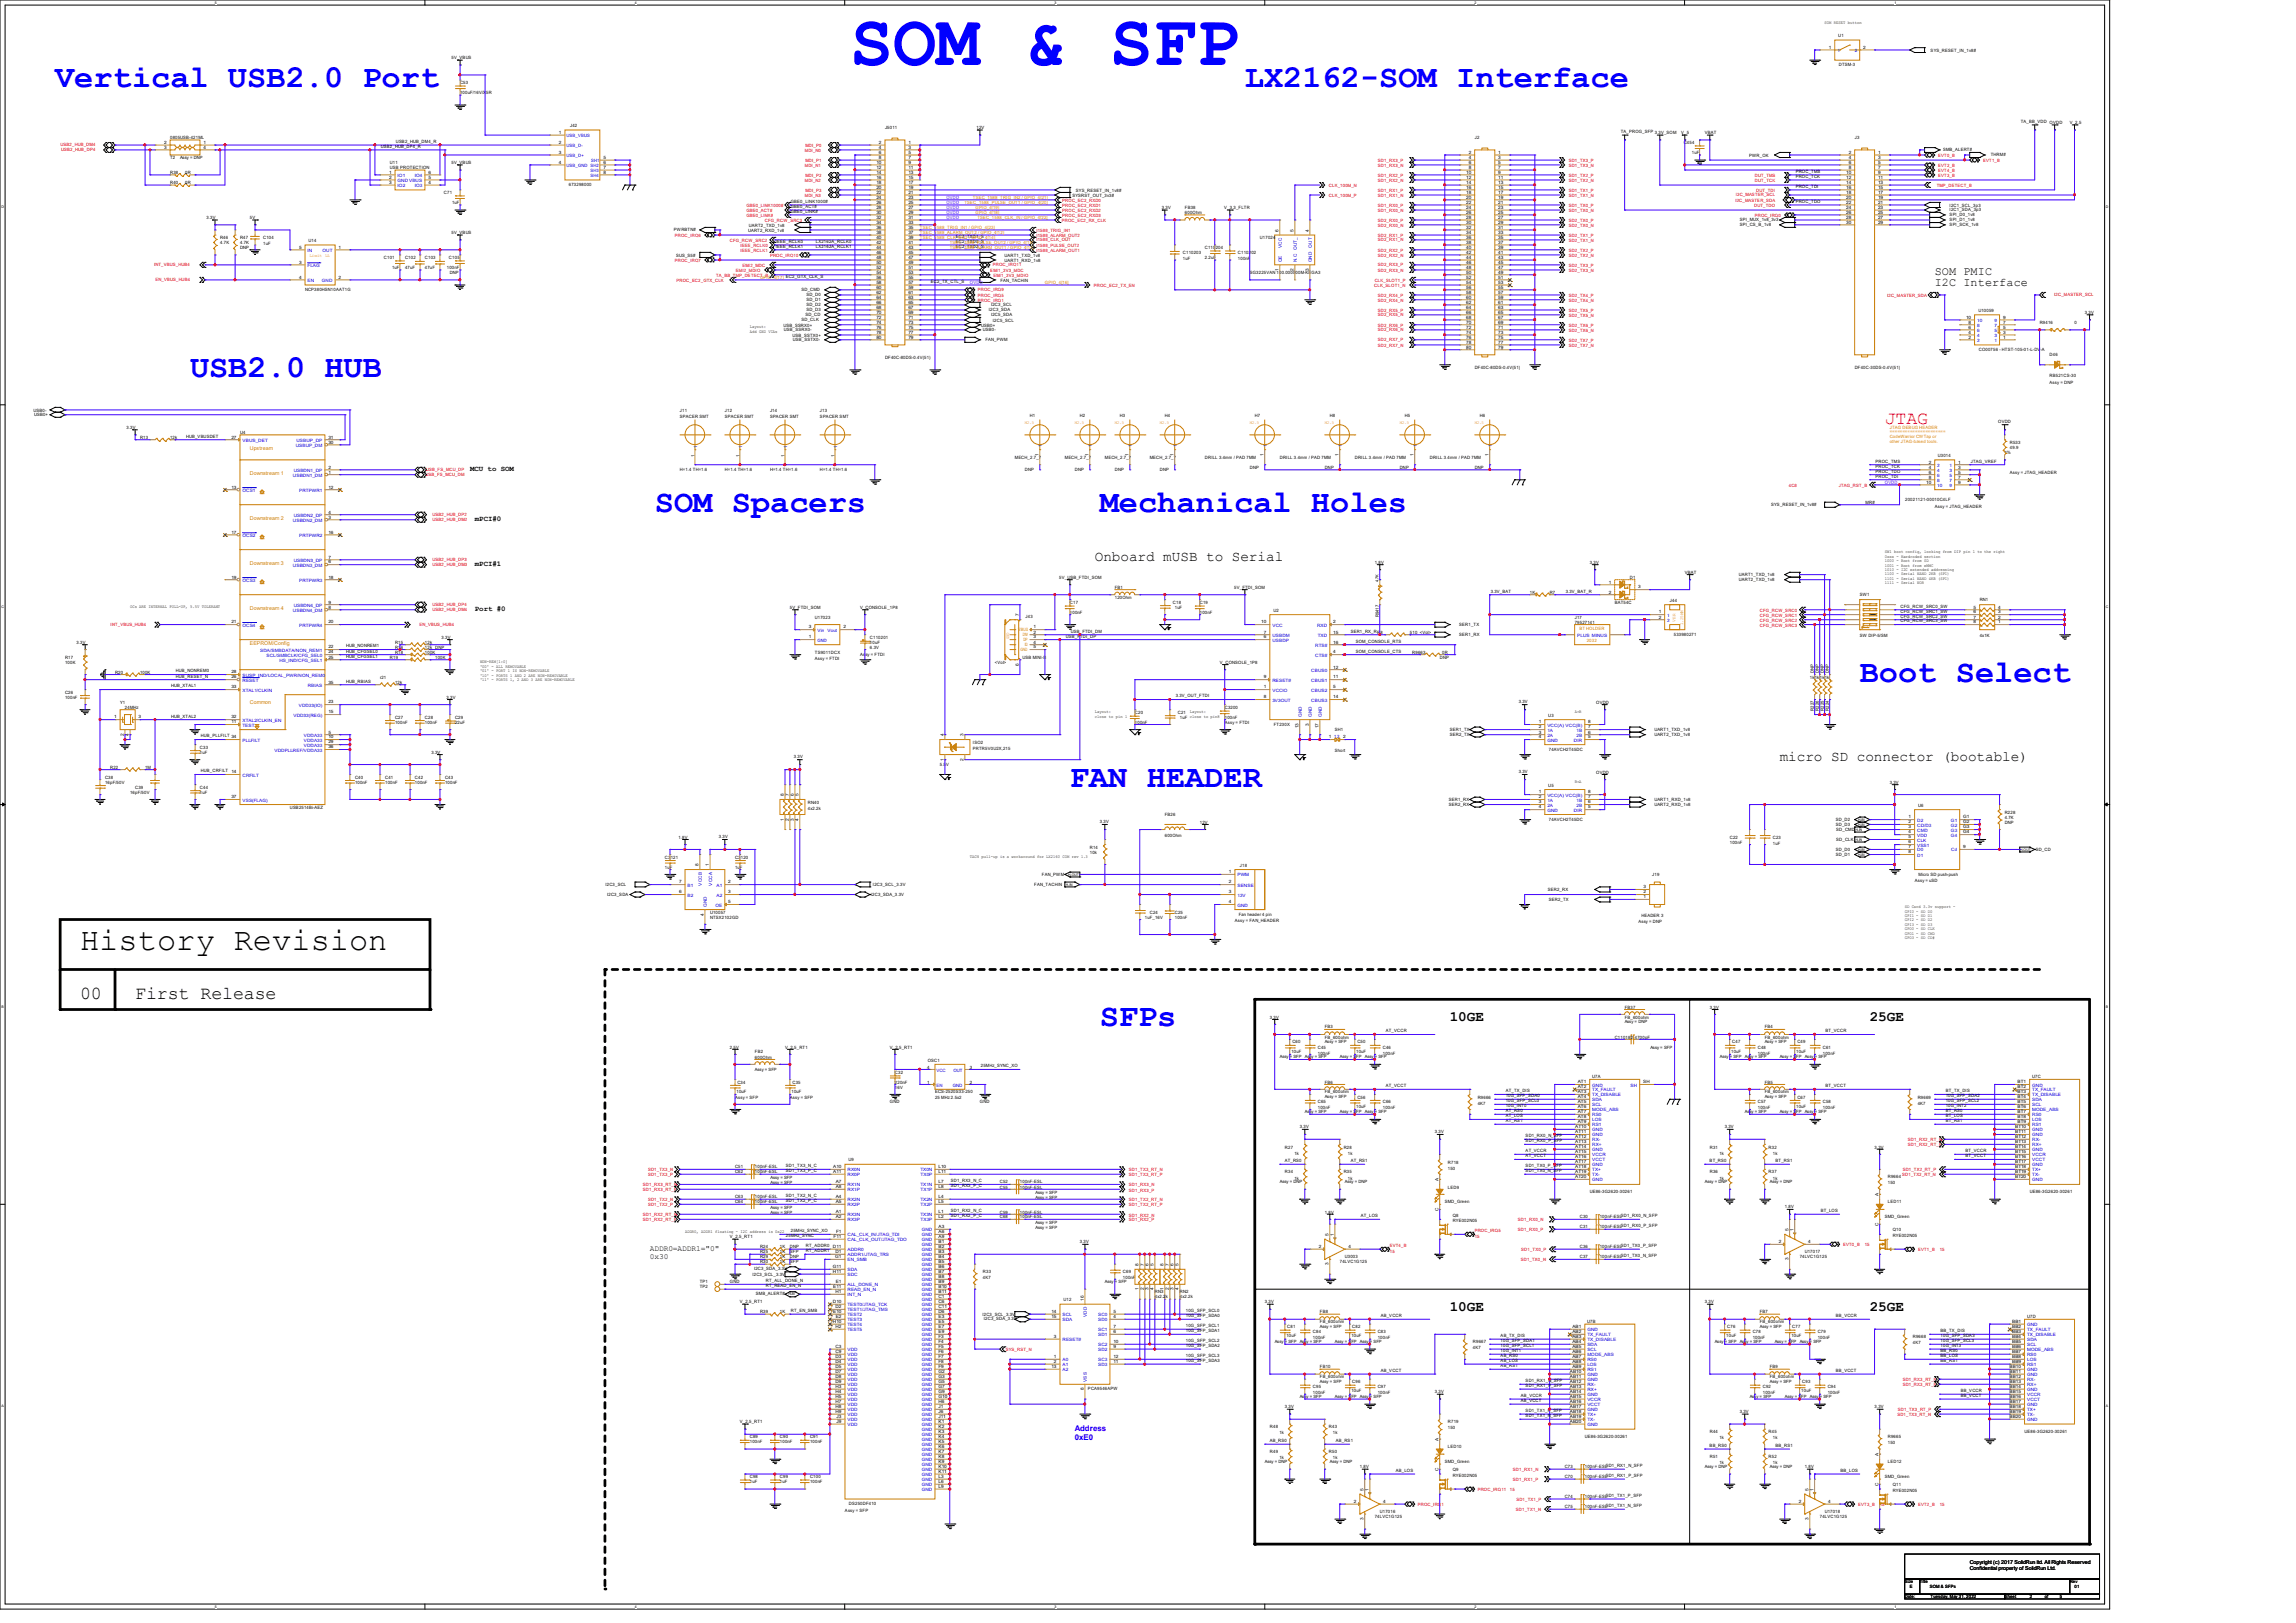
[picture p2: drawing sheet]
<svg xmlns="http://www.w3.org/2000/svg" width="420mm" height="297mm" viewBox="0 0 420 297" stroke-linecap="round" stroke-linejoin="round" font-family="sans-serif">
<defs><g id="words">
<text font-size="13.2" fill="#00f" x="155.4" y="11.9">SOM &amp; SFP</text>
<g font-size="5.8" fill="#00f">
<text x="10.1" y="16">Vertical USB2.0 Port</text>
<text x="227.7" y="16">LX2162-SOM Interface</text>
<text x="34.8" y="69">USB2.0 HUB</text>
<text x="119.8" y="93.7">SOM Spacers</text>
<text x="201.2" y="93.7">Mechanical Holes</text>
<text x="340.2" y="124.8">Boot Select</text>
<text x="195.7" y="144">FAN HEADER</text>
<text x="201.2" y="187.8">SFPs</text>
</g>
<text font-size="5.8" x="14.6" y="173.8">History Revision</text>
<text font-size="3.3" fill="#f00" x="344.8" y="77.7">JTAG</text>
<g font-size="3.3">
<text x="14.6" y="182.8">00</text>
<text x="24.7" y="182.8">First Release</text>
</g>
<g font-size="2.6">
<text x="200.3" y="102.7">Onboard mUSB to Serial</text>
<text x="325.5" y="139.3">micro SD connector (bootable)</text>
<text x="265.2" y="186.9">10GE</text>
<text x="342" y="186.9">25GE</text>
<text x="265.2" y="239.9">10GE</text>
<text x="342" y="239.9">25GE</text>
</g>
<g font-size="2.2">
<text x="353.9" y="50.2">SOM PMIC</text>
<text x="353.9" y="52.4">I2C Interface</text>
</g>
<g font-size="1.4">
<text x="86" y="86.1">MCU to SOM</text>
<text x="86.9" y="95.3">mPCI#0</text>
<text x="86.9" y="103.5">mPCI#1</text>
<text x="86.9" y="111.8">Port #0</text>
<text x="118.9" y="228.9">ADDR0=ADDR1=&quot;0&quot;</text>
<text x="118.9" y="230.3">0x30</text>
</g>
<g font-size="1.4" fill="#00f">
<text x="196.6" y="262">Address</text>
<text x="196.6" y="263.4">0xE0</text>
</g>
<g font-size="1" fill="#cc8006">
<text x="45.7" y="82.3">Upstream</text>
<text x="45.7" y="86.9">Downstream 1</text>
<text x="45.7" y="95.1">Downstream 2</text>
<text x="45.7" y="103.3">Downstream 3</text>
<text x="45.7" y="111.6">Downstream 4</text>
<text x="45.7" y="117.9">EEPROM/Config</text>
<text x="45.7" y="128.9">Common</text>
</g>
<g font-size="1">
<text x="360.3" y="286.2">Copyright (c) 2017 SolidRun ltd. All Rights Reserved</text>
<text x="360.3" y="287.2">Confidential property of SolidRun Ltd.</text>
</g>
<g font-size=".8">
<text x="333.8" y="4.4">SOM RESET button</text>
<text x="82.6" y="10.8">5V_VBUS</text>
<text x="334.5" y="8.9">1</text>
<text x="336.3" y="6.8">U1</text>
<text x="340.8" y="8.9">2</text>
<text x="353.2" y="9.5">SYS_RESET_IN_1v8#</text>
<text x="84.2" y="15.4">C53</text>
<text x="84.2" y="17.2">100uF/16V/X5R</text>
<text x="336.4" y="12.1">DTSM-3</text>
<text x="104.3" y="23.3">J42</text>
<text x="161.9" y="23.6">J5011</text>
<text x="178.6" y="23.6">12V</text>
<text x="369.6" y="22.5">TA_BB_VDD</text>
<text x="374.9" y="22.7">OVDD</text>
<text x="378.6" y="22.7">V_2.5</text>
<text x="30" y="26.3">2</text>
<text x="30" y="27.2">3</text>
<text x="31.1" y="29.1">T2</text>
<text x="31.1" y="25.5">0805USB-421ML</text>
<text x="32.9" y="29.1">Assy = DNP</text>
<text x="37.2" y="26.3">1</text>
<text x="37.2" y="27.2">4</text>
<text x="69.7" y="27">USB2_HUB_DP4_R</text>
<text x="72.4" y="26.2">USB2_HUB_DM4_R</text>
<text x="102.2" y="24.5">1</text>
<text x="102.2" y="26.3">2</text>
<text x="102.2" y="28.2">3</text>
<text x="102.2" y="30">4</text>
<text x="110.4" y="29.1">5</text>
<text x="110.4" y="30">6</text>
<text x="160.3" y="30">10</text>
<text x="160.8" y="26.3">2</text>
<text x="160.8" y="27.2">4</text>
<text x="160.8" y="28.2">6</text>
<text x="160.8" y="29.1">8</text>
<text x="166.2" y="26.3">1</text>
<text x="166.2" y="27.2">3</text>
<text x="166.2" y="28.2">5</text>
<text x="166.2" y="29.1">7</text>
<text x="166.2" y="30">9</text>
<text x="268.7" y="28.2">2</text>
<text x="268.7" y="29.1">4</text>
<text x="268.7" y="30">6</text>
<text x="269.8" y="25.5">J2</text>
<text x="274.1" y="28.2">1</text>
<text x="274.1" y="29.1">3</text>
<text x="274.1" y="30">5</text>
<text x="296.5" y="24.4">TA_PROG_SFP 3.3V_SOM</text>
<text x="307.5" y="24.6">V_5</text>
<text x="308" y="26.4">C454</text>
<text x="309.5" y="28.2">1uF</text>
<text x="311.8" y="24.6">VBAT</text>
<text x="320" y="28.7">PWR_OK</text>
<text x="338.2" y="28.2">2</text>
<text x="338.2" y="29.1">4</text>
<text x="338.2" y="30">6</text>
<text x="339.3" y="25.5">J3</text>
<text x="343.5" y="28.2">1</text>
<text x="343.5" y="29.1">3</text>
<text x="343.5" y="30">5</text>
<text x="355.4" y="27.6">SMB_ALERT#</text>
<text x="364.2" y="28.6">THRM#</text>
<text x="31.1" y="33.7">R40</text>
<text x="31.1" y="31.9">R38</text>
<text x="33.9" y="33.7">0R</text>
<text x="33.9" y="31.9">0R</text>
<text x="71.2" y="31.8">1</text>
<text x="71.2" y="32.7">2</text>
<text x="71.2" y="33.7">3</text>
<text x="71.3" y="30.1">U11</text>
<text x="71.3" y="30.9">USB PROTECTION</text>
<text x="78.4" y="31.8">6</text>
<text x="78.4" y="32.7">5</text>
<text x="78.4" y="33.7">4</text>
<text x="81.2" y="35.5">C71</text>
<text x="82.6" y="30.1">5V_VBUS</text>
<text x="104.1" y="34.1">673298000</text>
<text x="110.4" y="30.9">7</text>
<text x="110.4" y="31.8">8</text>
<text x="160.3" y="30.9">12</text>
<text x="160.3" y="31.8">14</text>
<text x="160.3" y="32.7">16</text>
<text x="160.3" y="33.7">18</text>
<text x="160.3" y="34.5">20</text>
<text x="160.3" y="35.5">22</text>
<text x="166.2" y="30.9">11</text>
<text x="166.2" y="31.8">13</text>
<text x="166.2" y="32.7">15</text>
<text x="166.2" y="33.7">17</text>
<text x="166.2" y="34.5">19</text>
<text x="166.2" y="35.5">21</text>
<text x="196.2" y="36">SYSRST_OUT_3v3#</text>
<text x="196.8" y="35.1">SYS_RESET_IN_1v8#</text>
<text x="268.2" y="31.8">10</text>
<text x="268.2" y="32.7">12</text>
<text x="268.2" y="33.7">14</text>
<text x="268.2" y="34.5">16</text>
<text x="268.2" y="35.5">18</text>
<text x="268.7" y="30.9">8</text>
<text x="274.1" y="30.9">7</text>
<text x="274.1" y="31.8">9</text>
<text x="274.1" y="32.7">11</text>
<text x="274.1" y="33.7">13</text>
<text x="274.1" y="34.5">15</text>
<text x="274.1" y="35.5">17</text>
<text x="328.5" y="31.6">PROC_TMS</text>
<text x="328.5" y="32.6">PROC_TCK</text>
<text x="328.5" y="34.4">PROC_TDI</text>
<text x="337.7" y="31.8">10</text>
<text x="337.7" y="32.7">12</text>
<text x="337.7" y="33.7">14</text>
<text x="337.7" y="34.5">16</text>
<text x="337.7" y="35.5">18</text>
<text x="338.2" y="30.9">8</text>
<text x="343.5" y="30.9">7</text>
<text x="343.5" y="31.8">9</text>
<text x="343.5" y="32.7">11</text>
<text x="343.5" y="33.7">13</text>
<text x="343.5" y="34.5">15</text>
<text x="343.5" y="35.5">17</text>
<text x="37.8" y="40.1">3.3V</text>
<text x="45.7" y="40.1">5V</text>
<text x="82.7" y="37.3">1uF</text>
<text x="137" y="41.5">UART2_TXD_1v8</text>
<text x="144.7" y="37.1">GBE0_LINK1000#</text>
<text x="144.7" y="38.1">GBE0_ACT#</text>
<text x="144.7" y="38.9">GBE0_LINK#</text>
<text x="160.3" y="36.4">24</text>
<text x="160.3" y="37.3">26</text>
<text x="160.3" y="38.2">28</text>
<text x="160.3" y="39.1">30</text>
<text x="160.3" y="40">32</text>
<text x="160.3" y="40.9">34</text>
<text x="160.3" y="41.9">36</text>
<text x="166.2" y="36.4">23</text>
<text x="166.2" y="37.3">25</text>
<text x="166.2" y="38.2">27</text>
<text x="166.2" y="39.1">29</text>
<text x="166.2" y="40">31</text>
<text x="166.2" y="40.9">33</text>
<text x="166.2" y="41.9">35</text>
<text x="212.5" y="38.3">3.3V</text>
<text x="216.8" y="38.3">FB38</text>
<text x="216.8" y="39.2">600Ohm</text>
<text x="224" y="38.2">V_3.3_FLTR</text>
<text x="268.2" y="36.4">20</text>
<text x="268.2" y="37.3">22</text>
<text x="268.2" y="38.2">24</text>
<text x="268.2" y="39.1">26</text>
<text x="268.2" y="40">28</text>
<text x="268.2" y="40.9">30</text>
<text x="268.2" y="41.9">32</text>
<text x="274.1" y="36.4">19</text>
<text x="274.1" y="37.3">21</text>
<text x="274.1" y="38.2">23</text>
<text x="274.1" y="39.1">25</text>
<text x="274.1" y="40">27</text>
<text x="274.1" y="40.9">29</text>
<text x="274.1" y="41.9">31</text>
<text x="318.2" y="40.5">SPI_MUX_1v8_3v3</text>
<text x="318.2" y="41.4">SPI_CS_B_1v8</text>
<text x="328.5" y="37.1">PROC_TDO</text>
<text x="337.7" y="36.4">20</text>
<text x="337.7" y="37.3">22</text>
<text x="337.7" y="38.2">24</text>
<text x="337.7" y="39.1">26</text>
<text x="337.7" y="40">28</text>
<text x="337.7" y="40.9">30</text>
<text x="343.5" y="36.4">19</text>
<text x="343.5" y="37.3">21</text>
<text x="343.5" y="38.2">23</text>
<text x="343.5" y="39.1">25</text>
<text x="343.5" y="40">27</text>
<text x="343.5" y="40.9">29</text>
<text x="356.6" y="37.8">I2C1_SCL_3p3</text>
<text x="356.6" y="38.6">I2C1_SDA_3p3</text>
<text x="356.6" y="39.5">SPI_D0_1v8</text>
<text x="356.6" y="40.5">SPI_D1_1v8</text>
<text x="356.6" y="41.4">SPI_SCK_1v8</text>
<text x="40.3" y="43.8">R46</text>
<text x="40.3" y="44.7">4.7K</text>
<text x="43.9" y="43.8">R47</text>
<text x="43.9" y="44.7">4.7K</text>
<text x="43.9" y="45.6">DNP</text>
<text x="48.1" y="43.8">C104</text>
<text x="48.1" y="44.9">1uF</text>
<text x="54.7" y="45.5">5</text>
<text x="56.4" y="44.3">U14</text>
<text x="61.9" y="45.5">1</text>
<text x="70.2" y="47.4">C101</text>
<text x="74.1" y="47.4">C102</text>
<text x="77.7" y="47.4">C103</text>
<text x="82.1" y="47.4">C105</text>
<text x="82.6" y="42.8">5V_VBUS</text>
<text x="123.3" y="42.3">PWRBTN#</text>
<text x="123.7" y="46.9">SUS_S5#</text>
<text x="136.8" y="42.4">UART2_RXD_1v8</text>
<text x="141.9" y="44.4">IEEE_RCLK0</text>
<text x="141.9" y="45.3">IEEE_RCLK1</text>
<text x="149.2" y="44.4">LX2162A_RCLK0</text>
<text x="149.2" y="45.3">LX2162A_RCLK1</text>
<text x="160.3" y="42.8">38</text>
<text x="160.3" y="43.7">40</text>
<text x="160.3" y="44.6">42</text>
<text x="160.3" y="45.5">44</text>
<text x="160.3" y="46.4">46</text>
<text x="160.3" y="47.4">48</text>
<text x="166.2" y="42.8">37</text>
<text x="166.2" y="43.7">39</text>
<text x="166.2" y="44.6">41</text>
<text x="166.2" y="45.5">43</text>
<text x="166.2" y="46.4">45</text>
<text x="166.2" y="47.4">47</text>
<text x="174.8" y="43.5">EC2_TXD1_S</text>
<text x="174.8" y="44.4">EC2_TXD0_S</text>
<text x="174.8" y="45.3">EC2_TXD2_S</text>
<text x="183.7" y="46.9">UART1_TXD_1v8</text>
<text x="183.7" y="47.9">UART1_RXD_1v8</text>
<text x="216.4" y="46.5">C110203</text>
<text x="216.4" y="47.6">1uF</text>
<text x="220.4" y="45.6">C110204</text>
<text x="220.4" y="47.4">2.2uF</text>
<text x="226.5" y="46.5">C110202</text>
<text x="226.5" y="47.6">100nF</text>
<text x="230.5" y="43.8">U17024</text>
<text x="233.9" y="42.4" transform="rotate(-90 233.9 42.4)">6</text>
<text x="236.6" y="42.4" transform="rotate(-90 236.6 42.4)">5</text>
<text x="239.4" y="42.4" transform="rotate(-90 239.4 42.4)">4</text>
<text x="268.2" y="42.8">34</text>
<text x="268.2" y="43.7">36</text>
<text x="268.2" y="44.6">38</text>
<text x="268.2" y="45.5">40</text>
<text x="268.2" y="46.4">42</text>
<text x="268.2" y="47.4">44</text>
<text x="274.1" y="42.8">33</text>
<text x="274.1" y="43.7">35</text>
<text x="274.1" y="44.6">37</text>
<text x="274.1" y="45.5">39</text>
<text x="274.1" y="46.4">41</text>
<text x="274.1" y="47.4">43</text>
<text x="54.7" y="48.3">3</text>
<text x="54.7" y="51">4</text>
<text x="55.8" y="53.3">NCP380HSN10AAT1G</text>
<text x="61.9" y="51">2</text>
<text x="71.7" y="49.2">1uF</text>
<text x="74.1" y="49.2">47uF</text>
<text x="77.7" y="49.2">47uF</text>
<text x="81.7" y="49.2">100nF</text>
<text x="82.3" y="50.1">DNP</text>
<text x="143.8" y="50.8">EC2_GTX_CLK_S</text>
<text x="146.6" y="53.3">SD_CMD</text>
<text x="160.3" y="48.3">50</text>
<text x="160.3" y="49.2">52</text>
<text x="160.3" y="50.1">54</text>
<text x="160.3" y="51">56</text>
<text x="160.3" y="51.9">58</text>
<text x="160.3" y="52.8">60</text>
<text x="160.3" y="53.8">62</text>
<text x="166.2" y="48.3">49</text>
<text x="166.2" y="49.2">51</text>
<text x="166.2" y="50.1">53</text>
<text x="166.2" y="51">55</text>
<text x="166.2" y="51.9">57</text>
<text x="166.2" y="52.8">59</text>
<text x="166.2" y="53.8">61</text>
<text x="170.3" y="51.8">EC2_TX_CTL_S</text>
<text x="183" y="51.5">FAN_TACHIN</text>
<text x="228.6" y="50.2">SG3225VAN 100.000000M-KEGA3</text>
<text x="233.9" y="49.6" transform="rotate(-90 233.9 49.6)">1</text>
<text x="236.6" y="49.6" transform="rotate(-90 236.6 49.6)">2</text>
<text x="239.4" y="49.6" transform="rotate(-90 239.4 49.6)">3</text>
<text x="268.2" y="48.3">46</text>
<text x="268.2" y="49.2">48</text>
<text x="268.2" y="50.1">50</text>
<text x="268.2" y="51">52</text>
<text x="268.2" y="51.9">54</text>
<text x="268.2" y="52.8">56</text>
<text x="268.2" y="53.8">58</text>
<text x="274.1" y="48.3">45</text>
<text x="274.1" y="49.2">47</text>
<text x="274.1" y="50.1">49</text>
<text x="274.1" y="51">51</text>
<text x="274.1" y="51.9">53</text>
<text x="274.1" y="52.8">55</text>
<text x="274.1" y="53.8">57</text>
<text x="143.3" y="59.8">USB_SSRX0+</text>
<text x="146.6" y="58.8">SD_CLK</text>
<text x="147.3" y="57.8">SD_CD</text>
<text x="147.5" y="54.2">SD_D0</text>
<text x="147.5" y="55.1">SD_D1</text>
<text x="147.5" y="56">SD_D2</text>
<text x="147.5" y="56.9">SD_D3</text>
<text x="160.3" y="54.7">64</text>
<text x="160.3" y="55.6">66</text>
<text x="160.3" y="56.5">68</text>
<text x="160.3" y="57.4">70</text>
<text x="160.3" y="58.3">72</text>
<text x="160.3" y="59.2">74</text>
<text x="166.2" y="54.7">63</text>
<text x="166.2" y="55.6">65</text>
<text x="166.2" y="56.5">67</text>
<text x="166.2" y="57.4">69</text>
<text x="166.2" y="58.3">71</text>
<text x="166.2" y="59.2">73</text>
<text x="179.5" y="59.8">USB0+</text>
<text x="180.9" y="56.9">I2C3_SDA</text>
<text x="181.3" y="56.1">I2C3_SCL</text>
<text x="181.3" y="57.8">I2C5_SDA</text>
<text x="181.6" y="58.8">I2C5_SCL</text>
<text x="268.2" y="54.7">60</text>
<text x="268.2" y="55.6">62</text>
<text x="268.2" y="56.5">64</text>
<text x="268.2" y="57.4">66</text>
<text x="268.2" y="58.3">68</text>
<text x="268.2" y="59.2">70</text>
<text x="274.1" y="54.7">59</text>
<text x="274.1" y="55.6">61</text>
<text x="274.1" y="56.5">63</text>
<text x="274.1" y="57.4">65</text>
<text x="274.1" y="58.3">67</text>
<text x="274.1" y="59.2">69</text>
<text x="359.6" y="58.3">10</text>
<text x="360.1" y="59.2">8</text>
<text x="361.9" y="57.1">U10059</text>
<text x="366.4" y="59.2">7</text>
<text x="366.4" y="58.3">9</text>
<text x="373.1" y="59.3">R9416</text>
<text x="379.5" y="59.3">0</text>
<text x="381.4" y="57.5">3.3V</text>
<text x="137.2" y="60.1">Layout:</text>
<text x="137.2" y="60.9">Add GND VIAs</text>
<text x="143.4" y="60.7">USB_SSRX0-</text>
<text x="145" y="61.6">USB_SSTX0+</text>
<text x="145" y="62.5">USB_SSTX0-</text>
<text x="160.3" y="60.2">76</text>
<text x="160.3" y="61.1">78</text>
<text x="160.3" y="62">80</text>
<text x="161.9" y="65.7">DF40C-80DS-0.4V(51)</text>
<text x="166.2" y="60.2">75</text>
<text x="166.2" y="61.1">77</text>
<text x="166.2" y="62">79</text>
<text x="179.8" y="60.7">USB0-</text>
<text x="180.3" y="62.5">FAN_PWM</text>
<text x="268.2" y="60.2">72</text>
<text x="268.2" y="61.1">74</text>
<text x="268.2" y="62">76</text>
<text x="268.2" y="62.9">78</text>
<text x="268.2" y="63.8">80</text>
<text x="274.1" y="60.2">71</text>
<text x="274.1" y="61.1">73</text>
<text x="274.1" y="62">75</text>
<text x="274.1" y="62.9">77</text>
<text x="274.1" y="63.8">79</text>
<text x="360.1" y="62">2</text>
<text x="360.1" y="61.1">4</text>
<text x="360.1" y="60.2">6</text>
<text x="362" y="64.2">CO00756 - HTST-105-01-L-DV-A</text>
<text x="366.4" y="62">1</text>
<text x="366.4" y="61.1">3</text>
<text x="366.4" y="60.2">5</text>
<text x="374.9" y="65.2">D46</text>
<text x="269.8" y="67.5">DF40C-80DS-0.4V(51)</text>
<text x="339.3" y="67.5">DF40C-30DS-0.4V(51)</text>
<text x="374.9" y="69">RB521CS-30</text>
<text x="374.9" y="70.2">Assy = DNP</text>
<text x="6.1" y="75.3">USB0-</text>
<text x="6.2" y="76.2">USB0+</text>
<text x="124.4" y="75.4">J11</text>
<text x="124.4" y="76.5">SPACER SMT</text>
<text x="132.6" y="75.4">J12</text>
<text x="132.6" y="76.5">SPACER SMT</text>
<text x="140.9" y="75.4">J14</text>
<text x="140.9" y="76.5">SPACER SMT</text>
<text x="150" y="75.4">J13</text>
<text x="150" y="76.5">SPACER SMT</text>
<text x="188.4" y="76.3">H1</text>
<text x="197.5" y="76.3">H2</text>
<text x="204.9" y="76.3">H3</text>
<text x="213.1" y="76.3">H4</text>
<text x="229.5" y="76.3">H7</text>
<text x="243.3" y="76.3">H8</text>
<text x="257" y="76.3">H5</text>
<text x="270.7" y="76.3">H6</text>
<text x="365.5" y="77.4">OVDD</text>
<text x="23.2" y="78.5">3.3V</text>
<text x="25.6" y="80.3">R13</text>
<text x="31.1" y="80.3">12k</text>
<text x="34" y="80.1">HUB_VBUSDET</text>
<text x="42.3" y="80.3">27</text>
<text x="43.9" y="79.4">U4</text>
<text x="60.1" y="80.3">31</text>
<text x="60.1" y="81.2">30</text>
<text x="127" y="83.7" transform="rotate(-90 127 83.7)">1</text>
<text x="135.3" y="83.7" transform="rotate(-90 135.3 83.7)">1</text>
<text x="143.5" y="83.7" transform="rotate(-90 143.5 83.7)">1</text>
<text x="152.6" y="83.7" transform="rotate(-90 152.6 83.7)">1</text>
<text x="185.6" y="84">MECH_2.7_7</text>
<text x="190" y="83.4" transform="rotate(-90 190 83.4)">1</text>
<text x="194.8" y="84">MECH_2.7_7</text>
<text x="199.1" y="83.4" transform="rotate(-90 199.1 83.4)">1</text>
<text x="202.1" y="84">MECH_2.7_7</text>
<text x="206.5" y="83.4" transform="rotate(-90 206.5 83.4)">1</text>
<text x="210.3" y="84">MECH_2.7_7</text>
<text x="214.7" y="83.4" transform="rotate(-90 214.7 83.4)">1</text>
<text x="220.4" y="84">DRILL 3.4mm / PAD 7MM</text>
<text x="231.1" y="83.4" transform="rotate(-90 231.1 83.4)">1</text>
<text x="234.1" y="84">DRILL 3.4mm / PAD 7MM</text>
<text x="244.8" y="83.4" transform="rotate(-90 244.8 83.4)">1</text>
<text x="247.8" y="84">DRILL 3.4mm / PAD 7MM</text>
<text x="258.6" y="83.4" transform="rotate(-90 258.6 83.4)">1</text>
<text x="261.5" y="84">DRILL 3.4mm / PAD 7MM</text>
<text x="272.3" y="83.4" transform="rotate(-90 272.3 83.4)">1</text>
<text x="354.5" y="83.6">U3014</text>
<text x="366.7" y="83.1">1%</text>
<text x="367.6" y="81.2">R533</text>
<text x="367.6" y="82.2">49.9</text>
<text x="42.3" y="89.4">13</text>
<text x="60.1" y="85.8">2</text>
<text x="60.1" y="86.7">1</text>
<text x="60.1" y="89.4">12</text>
<text x="124.4" y="86.3">H=1.4 TH=1.6</text>
<text x="132.6" y="86.3">H=1.4 TH=1.6</text>
<text x="140.9" y="86.3">H=1.4 TH=1.6</text>
<text x="150" y="86.3">H=1.4 TH=1.6</text>
<text x="187.5" y="86.3">DNP</text>
<text x="196.6" y="86.3">DNP</text>
<text x="203.9" y="86.3">DNP</text>
<text x="212.2" y="86.3">DNP</text>
<text x="228.6" y="85.8">DNP</text>
<text x="242.3" y="85.8">DNP</text>
<text x="256" y="85.8">DNP</text>
<text x="269.8" y="85.8">DNP</text>
<text x="343.1" y="84.7">PROC_TMS</text>
<text x="343.1" y="85.6">PROC_TCK</text>
<text x="343.1" y="86.5">PROC_TDO</text>
<text x="343.1" y="87.4">PROC_TDI</text>
<text x="352.3" y="88.5">10</text>
<text x="352.8" y="84.8">2</text>
<text x="352.8" y="85.8">4</text>
<text x="352.8" y="86.7">6</text>
<text x="352.8" y="87.6">8</text>
<text x="358.2" y="84.8">1</text>
<text x="358.2" y="85.8">3</text>
<text x="358.2" y="86.7">5</text>
<text x="358.2" y="87.6">7</text>
<text x="358.2" y="88.5">9</text>
<text x="360.5" y="84.7">JTAG_VREF</text>
<text x="367.6" y="86.7">Assy = JTAG_HEADER</text>
<text x="60.1" y="94">4</text>
<text x="60.1" y="94.9">3</text>
<text x="324" y="92.7">SYS_RESET_IN_1v8#</text>
<text x="341.3" y="92.2">MR#</text>
<text x="348.5" y="91.6">20021121-00010C4LF</text>
<text x="353.9" y="92.9">Assy = JTAG_HEADER</text>
<text x="42.3" y="97.7">17</text>
<text x="60.1" y="97.7">16</text>
<text x="344.8" y="101.3">SW1 boot config, looking from DIP pin 1 to the right</text>
<text x="42.3" y="105.9">19</text>
<text x="60.1" y="102.2">7</text>
<text x="60.1" y="103.1">6</text>
<text x="60.1" y="105.9">18</text>
<text x="193.8" y="105.9">5V_USB_FTDI_SOM</text>
<text x="203.9" y="107.8">FB1</text>
<text x="225.8" y="107.8">5V_FTDI_SOM</text>
<text x="251.5" y="103.2">1.8V</text>
<text x="290.8" y="103.2">3.3V</text>
<text x="294.3" y="106.8">1</text>
<text x="298.1" y="105.9">D1</text>
<text x="299.7" y="107.7">3</text>
<text x="308.2" y="105">VBAT</text>
<text x="318.1" y="105.5">UART1_TXD_1v8</text>
<text x="318.1" y="106.4">UART2_TXD_1v8</text>
<text x="344.8" y="102.1">0xxx - Hardcoded section</text>
<text x="344.8" y="102.9">1000 - Boot from SD</text>
<text x="344.8" y="103.7">1001 - Boot from eMMC</text>
<text x="344.8" y="104.5">1010 - I2C extended addressing</text>
<text x="344.8" y="105.3">1100 - Serial NAND 2KB (SPI)</text>
<text x="344.8" y="106.1">1101 - Serial NAND 4KB (SPI)</text>
<text x="344.8" y="106.9">1111 - Serial NOR</text>
<text x="23.8" y="111.3">OCs ARE INTERNAL PULL-UP, 5.5V TOLERANT</text>
<text x="60.1" y="110.4">9</text>
<text x="60.1" y="111.4">8</text>
<text x="144.5" y="111.4">5V_FTDI_SOM</text>
<text x="149.1" y="113.2">U17023</text>
<text x="157.3" y="111.4">V_CONSOLE_1P8</text>
<text x="186.3" y="112.8" transform="rotate(-90 186.3 112.8)">7</text>
<text x="187.6" y="113.2">J43</text>
<text x="195.7" y="110.5">C17</text>
<text x="195.7" y="112.3">100nF</text>
<text x="203.9" y="109.6">120Ohm</text>
<text x="214.6" y="110.5">C18</text>
<text x="214.9" y="111.4">1uF</text>
<text x="219.5" y="110.5">C19</text>
<text x="219.5" y="112.3">100nF</text>
<text x="232.9" y="112">U2</text>
<text x="252.2" y="113" transform="rotate(-90 252.2 113)">R9417</text>
<text x="272.7" y="108.5">3.3V_BAT</text>
<text x="279.8" y="108.7">1K</text>
<text x="283.5" y="108.7">R7</text>
<text x="286.4" y="108.5">3.3V_BAT_R</text>
<text x="288" y="113.2">J17</text>
<text x="294.3" y="108.6">2</text>
<text x="295.4" y="110.5">BAT54C</text>
<text x="303.4" y="112.3">1</text>
<text x="303.4" y="113.2">2</text>
<text x="305.4" y="110.1">J44</text>
<text x="340.2" y="109.1">SW1</text>
<text x="347.7" y="111.2">CFG_RCW_SRC0_SW</text>
<text x="347.7" y="112.1">CFG_RCW_SRC1_SW</text>
<text x="347.7" y="113">CFG_RCW_SRC2_SW</text>
<text x="347.7" y="113.9">CFG_RCW_SRC3_SW</text>
<text x="361" y="111.4">5</text>
<text x="361" y="112.3">6</text>
<text x="361" y="113.2">7</text>
<text x="362.1" y="110.1">RN1</text>
<text x="365.5" y="113.2">2</text>
<text x="365.5" y="112.3">3</text>
<text x="365.5" y="111.4">4</text>
<text x="14" y="117.8">3.3V</text>
<text x="42.3" y="114.1">21</text>
<text x="60.1" y="114.1">20</text>
<text x="60.1" y="118.7">22</text>
<text x="60.1" y="119.6">24</text>
<text x="63.3" y="118.5">HUB_NONREM1</text>
<text x="63.3" y="119.4">HUB_CFGSEL0</text>
<text x="72.3" y="117.8">R15</text>
<text x="72.3" y="118.7">R16</text>
<text x="72.3" y="119.6">R18</text>
<text x="77.7" y="117.8">12k</text>
<text x="77.7" y="118.7">12k DNP</text>
<text x="77.7" y="119.6">100K</text>
<text x="80.8" y="116.9">3.3V</text>
<text x="148" y="116.8">1</text>
<text x="148" y="115">3</text>
<text x="149.1" y="119.6">TS9011DCX</text>
<text x="154.3" y="115">2</text>
<text x="159.1" y="116.9">C110201</text>
<text x="159.1" y="117.8">10uF</text>
<text x="159.1" y="118.7">6.3V</text>
<text x="189" y="115">1</text>
<text x="189" y="115.9">2</text>
<text x="189" y="116.8">3</text>
<text x="189" y="117.8">4</text>
<text x="189" y="118.7">5</text>
<text x="195" y="116.7">USB_FTDI_DP</text>
<text x="195.9" y="115.8">USB_FTDI_DM</text>
<text x="230.7" y="114.1">10</text>
<text x="231.2" y="116.8">6</text>
<text x="231.2" y="115.9">7</text>
<text x="243.9" y="114.1">2</text>
<text x="243.9" y="119.6">4</text>
<text x="243.9" y="115.9">15</text>
<text x="243.9" y="117.8">16</text>
<text x="247.1" y="115.8">SER1_RX_R</text>
<text x="248" y="117.6">SOM_CONSOLE_RTS</text>
<text x="248" y="119.4">SOM_CONSOLE_CTS</text>
<text x="251.9" y="116">R8</text>
<text x="257.9" y="116">510 &lt;Vol&gt;</text>
<text x="258.3" y="119.6">R9663</text>
<text x="263.8" y="119.6">0R</text>
<text x="266.9" y="114.6">SER1_TX</text>
<text x="266.9" y="116.5">SER1_RX</text>
<text x="288" y="114.2">79527141</text>
<text x="306.2" y="116.4">533980271</text>
<text x="340.2" y="116.5">SW DIP-5/SM</text>
<text x="361" y="114.1">8</text>
<text x="362.1" y="116.5">4x1K</text>
<text x="365.5" y="114.1">1</text>
<text x="11.9" y="120.6">R17</text>
<text x="11.9" y="121.5">100K</text>
<text x="21" y="123.3">R20</text>
<text x="25.6" y="123.3">100K</text>
<text x="31.3" y="125.8">HUB_XTAL1</text>
<text x="32.2" y="123.1">HUB_NONREM0</text>
<text x="32.2" y="124">HUB_RESET_N</text>
<text x="42.3" y="126">33</text>
<text x="42.3" y="124.2">26</text>
<text x="42.3" y="123.2">28</text>
<text x="60.1" y="125.1">35</text>
<text x="60.1" y="120.5">25</text>
<text x="63.3" y="120.3">HUB_CFGSEL1</text>
<text x="63.3" y="124.9">HUB_RBIAS</text>
<text x="69.5" y="124.2">r21</text>
<text x="71.3" y="120.6">R19</text>
<text x="72.3" y="125.1">12k</text>
<text x="79.6" y="120.6">100K</text>
<text x="87.8" y="121.4">NON-REM[1:0]</text>
<text x="87.8" y="122.2">'00' - ALL REMOVABLE</text>
<text x="87.8" y="123">'01' - PORT 1 IS NON-REMOVABLE</text>
<text x="87.8" y="123.8">'10' - PORTS 1 AND 2 ARE NON-REMOVABLE</text>
<text x="87.8" y="124.6">'11' - PORTS 1, 2 AND 3 ARE NON-REMOVABLE</text>
<text x="149.1" y="120.8">Assy = FTDI</text>
<text x="157.3" y="120.1">Assy = FTDI</text>
<text x="182" y="121.5">&lt;Vol&gt;</text>
<text x="186.3" y="121.8" transform="rotate(-90 186.3 121.8)">6</text>
<text x="187" y="120.6">USB MINI-B</text>
<text x="223.2" y="121.5">V_CONSOLE_1P8</text>
<text x="231.2" y="126">1</text>
<text x="231.2" y="124.2">9</text>
<text x="243.9" y="126">5</text>
<text x="243.9" y="124.2">11</text>
<text x="243.9" y="122.3">12</text>
<text x="263.4" y="120.6">DNP</text>
<text x="331.1" y="124.2">1k1k1k1k</text>
<text x="331.8" y="123.2" transform="rotate(-90 331.8 123.2)">DNP</text>
<text x="332.7" y="123.2" transform="rotate(-90 332.7 123.2)">DNP</text>
<text x="333.6" y="123.2" transform="rotate(-90 333.6 123.2)">DNP</text>
<text x="334.5" y="123.2" transform="rotate(-90 334.5 123.2)">DNP</text>
<text x="11.9" y="127">C26</text>
<text x="11.9" y="127.9">100nF</text>
<text x="20.9" y="131.5">1</text>
<text x="22" y="128.8">Y1</text>
<text x="22.9" y="129.7">24MHz</text>
<text x="25.4" y="131.5">3</text>
<text x="31.3" y="131.3">HUB_XTAL2</text>
<text x="42.3" y="131.5">32</text>
<text x="60.1" y="128.7">23</text>
<text x="60.1" y="130.6">15</text>
<text x="72.3" y="131.5">C27</text>
<text x="77.7" y="131.5">C28</text>
<text x="81.7" y="127.9">3.3V</text>
<text x="83.2" y="131.5">C29</text>
<text x="200.3" y="130.6">Layout:</text>
<text x="200.3" y="131.4">close to pin 1</text>
<text x="207.6" y="130.6">C20</text>
<text x="215.1" y="127.6">3.3V_OUT_FTDI</text>
<text x="215.4" y="130.6">C21</text>
<text x="215.8" y="131.5">1uF close to pin8</text>
<text x="217.6" y="130.6">Layout:</text>
<text x="224" y="129.7">C3200</text>
<text x="224" y="131.5">100nF</text>
<text x="231.2" y="127.8">8</text>
<text x="243.9" y="127.8">14</text>
<text x="277.8" y="128.6">3.3V</text>
<text x="283.2" y="131.2">U3</text>
<text x="288" y="130.6">A=B</text>
<text x="292" y="128.8">OVDD</text>
<text x="331.8" y="130.1" transform="rotate(-90 331.8 130.1)">R227</text>
<text x="332.7" y="130.1" transform="rotate(-90 332.7 130.1)">R226</text>
<text x="333.6" y="130.1" transform="rotate(-90 333.6 130.1)">R225</text>
<text x="334.5" y="130.1" transform="rotate(-90 334.5 130.1)">R224</text>
<text x="22.6" y="134.6" transform="rotate(-90 22.6 134.6)">2</text>
<text x="23.6" y="134.6" transform="rotate(-90 23.6 134.6)">4</text>
<text x="36.6" y="137">C33</text>
<text x="36.6" y="137.9">1uF</text>
<text x="36.7" y="135">HUB_PLLFILT 34</text>
<text x="42.3" y="132.4">11</text>
<text x="60.1" y="136.1">29</text>
<text x="60.1" y="136.9">36</text>
<text x="60.1" y="134.2">5</text>
<text x="60.1" y="135.1">10</text>
<text x="72.3" y="132.5">100nF</text>
<text x="77.7" y="132.5">100nF</text>
<text x="78.9" y="137.9">3.3V</text>
<text x="83.2" y="132.5">22uF</text>
<text x="172.6" y="134.7" transform="rotate(-90 172.6 134.7)">4</text>
<text x="176.3" y="134.7" transform="rotate(-90 176.3 134.7)">3</text>
<text x="178" y="136.1">ISO2</text>
<text x="178" y="137.2">PRTR5V0U2X,215</text>
<text x="207.6" y="132.5">100nF</text>
<text x="224" y="132.5">Assy = FTDI</text>
<text x="233" y="132.8">FT230X</text>
<text x="237.5" y="133.3" transform="rotate(-90 237.5 133.3)">13</text>
<text x="239.4" y="132.8" transform="rotate(-90 239.4 132.8)">3</text>
<text x="241.2" y="133.3" transform="rotate(-90 241.2 133.3)">17</text>
<text x="243.1" y="135.1">1</text>
<text x="244.2" y="133.8">SH1</text>
<text x="244.2" y="137.6">Short</text>
<text x="245.7" y="135.1">2</text>
<text x="265.2" y="133.7">SER1_TX</text>
<text x="265.2" y="134.7">SER2_TX</text>
<text x="281.5" y="132.4">1</text>
<text x="281.5" y="133.3">2</text>
<text x="281.5" y="134.2">3</text>
<text x="281.5" y="135.1">4</text>
<text x="283.3" y="137.4">74AVCH2T45DC</text>
<text x="290.5" y="135.1">5</text>
<text x="290.5" y="134.2">6</text>
<text x="290.5" y="133.3">7</text>
<text x="290.5" y="132.4">8</text>
<text x="302.6" y="133.8">UART1_TXD_1v8</text>
<text x="302.6" y="134.7">UART2_TXD_1v8</text>
<text x="19.2" y="142.5">C38</text>
<text x="19.2" y="143.4">16pF/50V</text>
<text x="20.2" y="140.7">R22</text>
<text x="26.5" y="140.7">1M</text>
<text x="36.7" y="141.3">HUB_CRFILT</text>
<text x="42.3" y="141.5">14</text>
<text x="64.9" y="142.5">C40</text>
<text x="64.9" y="143.4">100nF</text>
<text x="70.4" y="142.5">C41</text>
<text x="70.4" y="143.4">100nF</text>
<text x="75.9" y="142.5">C42</text>
<text x="75.9" y="143.4">100nF</text>
<text x="81.4" y="142.5">C43</text>
<text x="81.4" y="143.4">100nF</text>
<text x="145.2" y="138.7">3.3V</text>
<text x="171.9" y="140.2">5.5V</text>
<text x="172.6" y="139.2" transform="rotate(-90 172.6 139.2)">1</text>
<text x="176.3" y="139.2" transform="rotate(-90 176.3 139.2)">2</text>
<text x="277.8" y="141.4">3.3V</text>
<text x="283.2" y="144">U5</text>
<text x="288" y="143.3">B=A</text>
<text x="292" y="141.6">OVDD</text>
<text x="345.7" y="143.4">3.3V</text>
<text x="23.8" y="145.2">16pF/50V</text>
<text x="24.7" y="144.4">C39</text>
<text x="36.6" y="144.4">C44</text>
<text x="36.6" y="145.2">1uF</text>
<text x="42.3" y="146.1">37</text>
<text x="53" y="148">USB2514Bi-AEZ</text>
<text x="143.4" y="145.7" transform="rotate(-90 143.4 145.7)">8</text>
<text x="144.3" y="145.7" transform="rotate(-90 144.3 145.7)">7</text>
<text x="145.2" y="145.7" transform="rotate(-90 145.2 145.7)">6</text>
<text x="146.1" y="145.7" transform="rotate(-90 146.1 145.7)">5</text>
<text x="147.8" y="147.1">RN40</text>
<text x="147.8" y="148.2">4x2.2k</text>
<text x="213.1" y="149.3">FB26</text>
<text x="265" y="146.5">SER1_RX</text>
<text x="265" y="147.4">SER2_RX</text>
<text x="281.5" y="145.2">1</text>
<text x="281.5" y="146.1">2</text>
<text x="281.5" y="147">3</text>
<text x="281.5" y="147.9">4</text>
<text x="290.5" y="147.9">5</text>
<text x="290.5" y="147">6</text>
<text x="290.5" y="146.1">7</text>
<text x="290.5" y="145.2">8</text>
<text x="302.6" y="146.6">UART1_RXD_1v8</text>
<text x="302.6" y="147.5">UART2_RXD_1v8</text>
<text x="349.1" y="149.8">1</text>
<text x="350.9" y="147.6">U6</text>
<text x="359.1" y="149.8">G1</text>
<text x="366.7" y="148.9">R228</text>
<text x="366.7" y="149.8">4.7K</text>
<text x="124.1" y="153.5">1.8V</text>
<text x="131.5" y="153.3">3.3V</text>
<text x="143.4" y="150.2" transform="rotate(-90 143.4 150.2)">1</text>
<text x="144.3" y="150.2" transform="rotate(-90 144.3 150.2)">2</text>
<text x="145.2" y="150.2" transform="rotate(-90 145.2 150.2)">3</text>
<text x="146.1" y="150.2" transform="rotate(-90 146.1 150.2)">4</text>
<text x="199.4" y="155.3">R14</text>
<text x="201.2" y="150.5">3.3V</text>
<text x="213.1" y="153.1">600Ohm</text>
<text x="219.5" y="150.7">12V</text>
<text x="283.3" y="150.2">74AVCH2T45DC</text>
<text x="316.4" y="153.5">C22</text>
<text x="316.4" y="154.4">100nF</text>
<text x="324.3" y="153.5">C23</text>
<text x="324.3" y="154.6">1uF</text>
<text x="335.8" y="150.3">SD_D2</text>
<text x="335.8" y="151.2">SD_D3</text>
<text x="335.8" y="155.8">SD_D0</text>
<text x="335.9" y="152.1">SD_CMD</text>
<text x="335.9" y="153.9">SD_CLK</text>
<text x="349.1" y="150.7">2</text>
<text x="349.1" y="154.3">6</text>
<text x="349.1" y="152.5">4</text>
<text x="349.1" y="153.4">5</text>
<text x="349.1" y="155.2">7</text>
<text x="349.1" y="151.6">3</text>
<text x="359.1" y="150.7">G2</text>
<text x="359.1" y="151.6">G3</text>
<text x="359.1" y="152.5">G4</text>
<text x="359.1" y="155.2">9</text>
<text x="366.7" y="150.7">DNP</text>
<text x="372.4" y="155.8">SD_CD</text>
<text x="121.6" y="157.1">C3121</text>
<text x="121.6" y="159">1uF</text>
<text x="124.2" y="161.7">7</text>
<text x="127.8" y="158.5" transform="rotate(-90 127.8 158.5)">8</text>
<text x="129.7" y="158.5" transform="rotate(-90 129.7 158.5)">1</text>
<text x="133.2" y="161.7">2</text>
<text x="134.5" y="157.1">C3120</text>
<text x="134.5" y="159">1uF</text>
<text x="177.4" y="157.1">TACH pull-up is a workaround for LX2160 COM rev 1.3</text>
<text x="190.6" y="160.4">FAN_PWM</text>
<text x="199.4" y="156.2">10k</text>
<text x="224.8" y="159.8">1</text>
<text x="224.8" y="161.7">2</text>
<text x="226.8" y="158.6">J18</text>
<text x="302.2" y="160.4">J19</text>
<text x="335.8" y="156.7">SD_D1</text>
<text x="349.1" y="156.2">8</text>
<text x="350.2" y="161.5">Assy = uSD</text>
<text x="351" y="160.2">Micro SD push-push</text>
<text x="110.7" y="162.2">I2C3_SCL</text>
<text x="111" y="163.9">I2C3_SDA</text>
<text x="124.2" y="163.5">6</text>
<text x="128.7" y="167.6" transform="rotate(-90 128.7 167.6)">4</text>
<text x="129.9" y="167.2">U10057</text>
<text x="133.2" y="165.3">5</text>
<text x="133.2" y="163.5">3</text>
<text x="159.3" y="163.9">I2C3_SDA_3.3V</text>
<text x="159.7" y="162.2">I2C3_SCL_3.3V</text>
<text x="189.2" y="162.2">FAN_TACHIN</text>
<text x="210.3" y="167.2">C24</text>
<text x="214.9" y="167.2">C25</text>
<text x="224.8" y="163.5">3</text>
<text x="224.8" y="165.3">4</text>
<text x="226.6" y="167.5">Fan header 4 pin</text>
<text x="283.1" y="163.1">SER2_RX</text>
<text x="283.3" y="164.9">SER2_TX</text>
<text x="300.2" y="167.8">HEADER 3</text>
<text x="300.7" y="164.4">1</text>
<text x="300.7" y="163.5">2</text>
<text x="300.7" y="162.6">3</text>
<text x="348.4" y="166.2">SD Card 3.3v support -</text>
<text x="348.4" y="167">GPI0 - SD D0</text>
<text x="348.4" y="167.8">GPI1 - SD D1</text>
<text x="129.9" y="168.1">NTSX2102GD</text>
<text x="209.4" y="168.1">1uF_16V</text>
<text x="214.9" y="168.1">100nF</text>
<text x="225.9" y="168.7">Assy = FAN_HEADER</text>
<text x="299.7" y="168.9">Assy = DNP</text>
<text x="348.4" y="168.6">GPI2 - SD D2</text>
<text x="348.4" y="169.4">GPI3 - SD D3</text>
<text x="348.4" y="170.2">GPO0 - SD CLK</text>
<text x="348.4" y="171">GPO1 - SD CMD</text>
<text x="348.4" y="171.8">GPO3 - SD CD#</text>
<text x="297.2" y="184.6">FB37</text>
<text x="312.8" y="184.6">3.3V</text>
<text x="133.5" y="191.9">2.5V</text>
<text x="143.6" y="191.9">V_2.5_RT1</text>
<text x="162.8" y="191.9">V_2.5_RT1</text>
<text x="232.3" y="186.4">3.3V</text>
<text x="236.4" y="191">C60</text>
<text x="241.1" y="191.9">C45</text>
<text x="242.3" y="188.2">FB3</text>
<text x="242.3" y="190.1">FB_600ohm</text>
<text x="242.3" y="190.9">Assy = SFP</text>
<text x="248.3" y="191">C50</text>
<text x="253" y="191.9">C46</text>
<text x="253.5" y="188.9">AT_VCCR</text>
<text x="295.4" y="190.1">C110182 4700pF</text>
<text x="297.2" y="186.4">FB_600ohm</text>
<text x="297.2" y="187.3">Assy = DNP</text>
<text x="301.9" y="191.9">Assy = SFP</text>
<text x="316.9" y="191">C47</text>
<text x="321.5" y="191.9">C48</text>
<text x="322.8" y="188.2">FB4</text>
<text x="322.8" y="190.1">FB_600ohm</text>
<text x="322.8" y="190.9">Assy = SFP</text>
<text x="328.8" y="191">C49</text>
<text x="333.4" y="191.9">C61</text>
<text x="333.9" y="188.9">BT_VCCR</text>
<text x="138.1" y="192.8">FB2</text>
<text x="138.1" y="193.7">600Ohm</text>
<text x="138.1" y="196">Assy = SFP</text>
<text x="163.7" y="196.5">C32</text>
<text x="169.6" y="195.6">4</text>
<text x="169.7" y="194.3">OSC1</text>
<text x="177.4" y="195.6">3</text>
<text x="179.4" y="195.3">25MHz_SYNC_XO</text>
<text x="234.1" y="193.7">Assy = SFP</text>
<text x="236.2" y="192.6">10uF</text>
<text x="238.7" y="193.7">Assy = SFP</text>
<text x="241.1" y="193">100nF</text>
<text x="245.1" y="193.7">Assy = SFP</text>
<text x="248.1" y="192.6">10uF</text>
<text x="249.7" y="193.7">Assy = SFP</text>
<text x="253" y="193">100nF</text>
<text x="291.3" y="197.4">U7A</text>
<text x="314.6" y="193.7">Assy = SFP</text>
<text x="316.7" y="192.6">10uF</text>
<text x="319.2" y="193.7">Assy = SFP</text>
<text x="321.5" y="193">100nF</text>
<text x="325.6" y="193.7">Assy = SFP</text>
<text x="328.6" y="192.6">10uF</text>
<text x="330.1" y="193.7">Assy = SFP</text>
<text x="333.4" y="193">100nF</text>
<text x="371.7" y="197.4">U7C</text>
<text x="134.5" y="201">Assy = SFP</text>
<text x="134.7" y="199.9">10uF</text>
<text x="134.9" y="198.3">C34</text>
<text x="144.5" y="201">Assy = SFP</text>
<text x="144.8" y="199.9">10uF</text>
<text x="145" y="198.3">C35</text>
<text x="162.8" y="201.9">GND</text>
<text x="163.7" y="198.3">220nF</text>
<text x="163.7" y="199.2">16V</text>
<text x="169.6" y="198.4">1</text>
<text x="171" y="200.1">ECS-2520S33-250</text>
<text x="171" y="201">25 MHz 2.5x2</text>
<text x="177.4" y="198.4">2</text>
<text x="179.2" y="201.9">GND</text>
<text x="238.7" y="203.7">Assy = SFP</text>
<text x="241.1" y="201.9">C65</text>
<text x="241.1" y="203">100nF</text>
<text x="242.3" y="198.3">FB6</text>
<text x="242.3" y="200.1">FB_600ohm</text>
<text x="242.3" y="201">Assy = SFP</text>
<text x="245.1" y="203.7">Assy = SFP</text>
<text x="248.1" y="202.7">10uF</text>
<text x="248.3" y="201">C56</text>
<text x="249.7" y="203.7">Assy = SFP</text>
<text x="253" y="201.9">C66</text>
<text x="253" y="203">100nF</text>
<text x="253.5" y="199">AT_VCCT</text>
<text x="270.3" y="201">R9666</text>
<text x="270.3" y="202.1">4K7</text>
<text x="275.4" y="199.9">AT_TX_DIS</text>
<text x="275.4" y="200.8">10G_SFP_SDA0</text>
<text x="275.4" y="201.7">10G_SFP_SCL0</text>
<text x="275.4" y="202.6">10G_INT0</text>
<text x="275.4" y="203.5">AT_RS0</text>
<text x="288.6" y="198.2">AT1</text>
<text x="288.6" y="199.1">AT2</text>
<text x="288.6" y="200.1">AT3</text>
<text x="288.6" y="200.9">AT4</text>
<text x="288.6" y="201.9">AT5</text>
<text x="288.6" y="202.8">AT6</text>
<text x="288.6" y="203.7">AT7</text>
<text x="300.6" y="198.2">SH</text>
<text x="319.2" y="203.7">Assy = SFP</text>
<text x="321.5" y="201.9">C57</text>
<text x="321.5" y="203">100nF</text>
<text x="322.8" y="198.3">FB5</text>
<text x="322.8" y="200.1">FB_600ohm</text>
<text x="322.8" y="201">Assy = SFP</text>
<text x="325.6" y="203.7">Assy = SFP</text>
<text x="328.6" y="202.7">10uF</text>
<text x="328.8" y="201">C67</text>
<text x="330.1" y="203.7">Assy = SFP</text>
<text x="333.4" y="201.9">C58</text>
<text x="333.4" y="203">100nF</text>
<text x="333.9" y="199">BT_VCCT</text>
<text x="350.8" y="201">R9669</text>
<text x="350.8" y="202.1">4K7</text>
<text x="355.9" y="199.9">BT_TX_DIS</text>
<text x="355.9" y="200.8">10G_SFP_SDA2</text>
<text x="355.9" y="201.7">10G_SFP_SCL2</text>
<text x="355.9" y="202.6">10G_INT2</text>
<text x="355.9" y="203.5">BT_RS0</text>
<text x="369.1" y="198.2">BT1</text>
<text x="369.1" y="199.1">BT2</text>
<text x="369.1" y="200.1">BT3</text>
<text x="369.1" y="200.9">BT4</text>
<text x="369.1" y="201.9">BT5</text>
<text x="369.1" y="202.8">BT6</text>
<text x="369.1" y="203.7">BT7</text>
<text x="237.8" y="206.5">3.3V</text>
<text x="262.5" y="207.4">3.3V</text>
<text x="275.4" y="205.4">AT_RS1</text>
<text x="275.4" y="204.5">AT_LOS</text>
<text x="279.1" y="208.1">SD1_RX0_N_SFP</text>
<text x="279.1" y="209">SD1_RX0_P_SFP</text>
<text x="288.1" y="206.5">AT10</text>
<text x="288.1" y="207.4">AT11</text>
<text x="288.1" y="208.3">AT12</text>
<text x="288.1" y="209.2">AT13</text>
<text x="288.6" y="204.6">AT8</text>
<text x="288.6" y="205.5">AT9</text>
<text x="315.5" y="206.5">3.3V</text>
<text x="355.9" y="205.4">BT_RS1</text>
<text x="355.9" y="204.5">BT_LOS</text>
<text x="368.6" y="206.5">BT10</text>
<text x="368.6" y="207.4">BT11</text>
<text x="368.6" y="208.3">BT12</text>
<text x="368.6" y="209.2">BT13</text>
<text x="369.1" y="204.6">BT8</text>
<text x="369.1" y="205.5">BT9</text>
<text x="134.5" y="213.8">C51</text>
<text x="134.5" y="214.7">C62</text>
<text x="138.1" y="213.8">100nF-ESL</text>
<text x="138.1" y="214.7">100nF-ESL</text>
<text x="140.9" y="215.7">Assy = SFP</text>
<text x="143.8" y="213.6">SD1_TX3_N_C</text>
<text x="143.8" y="214.5">SD1_TX3_P_C</text>
<text x="152.4" y="213.8">A10</text>
<text x="152.4" y="214.7">A11</text>
<text x="155.2" y="212.5">U9</text>
<text x="171.7" y="213.8">L10</text>
<text x="171.7" y="214.7">L11</text>
<text x="235" y="212.7">AT_RS0</text>
<text x="235" y="214.7">R34</text>
<text x="235" y="210.2">R27</text>
<text x="236.8" y="215.8">1k</text>
<text x="236.8" y="211.3">1k</text>
<text x="245.8" y="214.7">R35</text>
<text x="245.8" y="210.2">R28</text>
<text x="246.6" y="215.8">1k</text>
<text x="246.6" y="211.3">1k</text>
<text x="247.1" y="212.7">AT_RS1</text>
<text x="264.8" y="212.9">R718</text>
<text x="264.8" y="214">150</text>
<text x="279.1" y="210.9">AT_VCCR</text>
<text x="279.1" y="211.8">AT_VCCT</text>
<text x="279.1" y="213.6">SD1_TX0_P_SFP</text>
<text x="279.1" y="214.5">SD1_TX0_N_SFP</text>
<text x="288.1" y="210.1">AT14</text>
<text x="288.1" y="211">AT15</text>
<text x="288.1" y="212">AT16</text>
<text x="288.1" y="212.8">AT17</text>
<text x="288.1" y="213.8">AT18</text>
<text x="288.1" y="214.7">AT19</text>
<text x="288.1" y="215.6">AT20</text>
<text x="312.7" y="212.7">BT_RS0</text>
<text x="312.8" y="214.7">R36</text>
<text x="312.8" y="210.2">R31</text>
<text x="314.5" y="215.8">1k</text>
<text x="314.5" y="211.3">1k</text>
<text x="323.5" y="210.2">R32</text>
<text x="323.5" y="214.7">R37</text>
<text x="324.3" y="211.3">1k</text>
<text x="324.3" y="215.8">1k</text>
<text x="324.8" y="212.7">BT_RS1</text>
<text x="342.9" y="210.2">3.3V</text>
<text x="345.3" y="215.6">R9664</text>
<text x="359.6" y="210.9">BT_VCCR</text>
<text x="359.6" y="211.8">BT_VCCT</text>
<text x="368.6" y="210.1">BT14</text>
<text x="368.6" y="211">BT15</text>
<text x="368.6" y="212">BT16</text>
<text x="368.6" y="212.8">BT17</text>
<text x="368.6" y="213.8">BT18</text>
<text x="368.6" y="214.7">BT19</text>
<text x="368.6" y="215.6">BT20</text>
<text x="134.5" y="220.2">C64</text>
<text x="134.5" y="219.3">C63</text>
<text x="138.1" y="220.2">100nF-ESL</text>
<text x="138.1" y="219.3">100nF-ESL</text>
<text x="140.9" y="216.6">Assy = SFP</text>
<text x="140.9" y="221.2">Assy = SFP</text>
<text x="143.8" y="219.1">SD1_TX2_N_C</text>
<text x="143.8" y="220">SD1_TX2_P_C</text>
<text x="152.9" y="216.5">A7</text>
<text x="152.9" y="217.4">A8</text>
<text x="152.9" y="219.2">A4</text>
<text x="152.9" y="220.2">A5</text>
<text x="152.9" y="222">A1</text>
<text x="171.7" y="216.5">L7</text>
<text x="171.7" y="217.4">L8</text>
<text x="171.7" y="219.2">L4</text>
<text x="171.7" y="220.2">L5</text>
<text x="171.7" y="222">L1</text>
<text x="173.9" y="216.4">SD1_RX3_N_C</text>
<text x="173.9" y="217.2">SD1_RX3_P_C</text>
<text x="173.9" y="221.8">SD1_RX2_N_C</text>
<text x="182.9" y="217.5">C55</text>
<text x="182.9" y="216.6">C52</text>
<text x="186.6" y="217.5">100nF-ESL</text>
<text x="186.6" y="216.6">100nF-ESL</text>
<text x="189.4" y="219.4">Assy = SFP</text>
<text x="189.4" y="218.4">Assy = SFP</text>
<text x="234.1" y="216.5">Assy = DNP</text>
<text x="246" y="216.5">Assy = DNP</text>
<text x="263.1" y="221.7" transform="rotate(-90 263.1 221.7)">C</text>
<text x="263.1" y="216.1" transform="rotate(-90 263.1 216.1)">A</text>
<text x="264.3" y="220.2">SMD_Green</text>
<text x="264.8" y="217.5">LED9</text>
<text x="290.8" y="218.4">UE86-3G2620-30261</text>
<text x="311.8" y="216.5">Assy = DNP</text>
<text x="323.7" y="216.5">Assy = DNP</text>
<text x="326.5" y="221.1">1.8V</text>
<text x="333.1" y="221.8">BT_LOS</text>
<text x="343.6" y="218.8" transform="rotate(-90 343.6 218.8)">A</text>
<text x="345.3" y="216.7">150</text>
<text x="345.3" y="220.2">LED11</text>
<text x="371.3" y="218.4">UE86-3G2620-30261</text>
<text x="125.3" y="225.6">ADDR0, ADDR1 floating - I2C address is 0x22</text>
<text x="133.5" y="226.6">V_2.5_RT1</text>
<text x="140.9" y="222.1">Assy = SFP</text>
<text x="143.8" y="226.4">25MHz_SYNC</text>
<text x="144.7" y="225.5">25MHz_SYNC_XO</text>
<text x="152.5" y="226.6">F11</text>
<text x="152.9" y="222.9">A2</text>
<text x="153" y="225.7">F1</text>
<text x="171.7" y="222.9">L2</text>
<text x="171.7" y="224.7">A3</text>
<text x="171.7" y="225.7">A6</text>
<text x="171.7" y="226.6">A9</text>
<text x="171.7" y="227.5">B1</text>
<text x="173.9" y="222.7">SD1_RX2_P_C</text>
<text x="182.9" y="222.1">C59</text>
<text x="182.9" y="223">C68</text>
<text x="186.6" y="222.1">100nF-ESL</text>
<text x="186.6" y="223">100nF-ESL</text>
<text x="189.4" y="223.9">Assy = SFP</text>
<text x="189.4" y="224.9">Assy = SFP</text>
<text x="197.5" y="227.5">3.3V</text>
<text x="242.3" y="222.1">1.8V</text>
<text x="243" y="226.2" transform="rotate(-90 243 226.2)">5</text>
<text x="244" y="226.2" transform="rotate(-90 244 226.2)">1</text>
<text x="248.9" y="222.7">AT_LOS</text>
<text x="265.7" y="222.6">Q8</text>
<text x="265.7" y="223.7">RYE002N05</text>
<text x="289" y="223">C30</text>
<text x="289" y="224.8">C31</text>
<text x="292.6" y="223">100nF-ESL</text>
<text x="292.6" y="224.8">100nF-ESL</text>
<text x="296.5" y="222.7">SD1_RX0_N_SFP</text>
<text x="296.5" y="224.6">SD1_RX0_P_SFP</text>
<text x="325.4" y="227.5">2</text>
<text x="327.1" y="225.3" transform="rotate(-90 327.1 225.3)">5</text>
<text x="328.1" y="225.3" transform="rotate(-90 328.1 225.3)">1</text>
<text x="330.8" y="227.5">4</text>
<text x="343.6" y="224.4" transform="rotate(-90 343.6 224.4)">C</text>
<text x="344.8" y="223">SMD_Green</text>
<text x="346.2" y="225.3">Q10</text>
<text x="346.2" y="226.4">RYE002N05</text>
<text x="137.6" y="233.5">I2C3_SCL_3.3V</text>
<text x="137.9" y="232.5">I2C3_SDA_3.3V</text>
<text x="139" y="228.5">R24</text>
<text x="139" y="229.4">R25</text>
<text x="139" y="230.3">R29</text>
<text x="139" y="231.2">R30</text>
<text x="142.7" y="228.5">1K</text>
<text x="142.7" y="229.4">1K</text>
<text x="142.7" y="230.3">1K</text>
<text x="142.7" y="231.2">1K</text>
<text x="144.5" y="228.5">DNP</text>
<text x="144.5" y="229.4">SFP</text>
<text x="144.5" y="230.3">DNP</text>
<text x="144.5" y="231.2">SFP</text>
<text x="147.4" y="228.2">RT_ADDR0</text>
<text x="147.4" y="229.1">RT_ADDR1</text>
<text x="152.3" y="232.1">G11</text>
<text x="152.4" y="228.4">D11</text>
<text x="152.4" y="233">H11</text>
<text x="152.8" y="230.2">G1</text>
<text x="152.8" y="229.3">D1</text>
<text x="171.7" y="228.4">B2</text>
<text x="171.7" y="229.3">B3</text>
<text x="171.7" y="230.2">B4</text>
<text x="171.7" y="231.1">B5</text>
<text x="171.7" y="232.1">B6</text>
<text x="171.7" y="233">B7</text>
<text x="171.7" y="233.9">B8</text>
<text x="179.8" y="233">R33</text>
<text x="205.4" y="233">C69</text>
<text x="208.3" y="231.7" transform="rotate(-90 208.3 231.7)">8</text>
<text x="209.2" y="231.7" transform="rotate(-90 209.2 231.7)">7</text>
<text x="210.1" y="231.7" transform="rotate(-90 210.1 231.7)">6</text>
<text x="211" y="231.7" transform="rotate(-90 211 231.7)">5</text>
<text x="212.8" y="231.7" transform="rotate(-90 212.8 231.7)">8</text>
<text x="213.8" y="231.7" transform="rotate(-90 213.8 231.7)">7</text>
<text x="214.7" y="231.7" transform="rotate(-90 214.7 231.7)">6</text>
<text x="215.6" y="231.7" transform="rotate(-90 215.6 231.7)">5</text>
<text x="241.2" y="228.4">2</text>
<text x="243" y="231.6" transform="rotate(-90 243 231.6)">3</text>
<text x="245.1" y="231.2">74LVC1G125</text>
<text x="246" y="230.3">U3003</text>
<text x="246.6" y="228.4">4</text>
<text x="289" y="228.5">C36</text>
<text x="289" y="230.3">C37</text>
<text x="292.6" y="228.5">100nF-ESL</text>
<text x="292.6" y="230.3">100nF-ESL</text>
<text x="296.5" y="228.2">SD1_TX0_P_SFP</text>
<text x="296.5" y="230.1">SD1_TX0_N_SFP</text>
<text x="327.1" y="230.6" transform="rotate(-90 327.1 230.6)">3</text>
<text x="329.2" y="230.3">74LVC1G125</text>
<text x="330.1" y="229.4">U17017</text>
<text x="128" y="235.8">TP2</text>
<text x="128" y="234.9">TP1</text>
<text x="133.5" y="234.9">GND</text>
<text x="135.3" y="238.5">V_2.5_RT1</text>
<text x="138.3" y="237.1">SMB_ALERT#</text>
<text x="140.1" y="234.6">RT_ALL_DONE_N</text>
<text x="140.1" y="235.5">RT_READ_EN_N</text>
<text x="152.4" y="238.5">D10</text>
<text x="152.4" y="235.7">E11</text>
<text x="152.8" y="236.6">H1</text>
<text x="152.8" y="239.4">D2</text>
<text x="152.9" y="234.8">E1</text>
<text x="171.7" y="234.8">B9</text>
<text x="171.7" y="235.7">B10</text>
<text x="171.7" y="236.6">B11</text>
<text x="171.7" y="237.5">C1</text>
<text x="171.7" y="238.5">C6</text>
<text x="171.7" y="239.4">C11</text>
<text x="179.8" y="234.1">4K7</text>
<text x="194.5" y="238.2">U12</text>
<text x="198.2" y="238" transform="rotate(-90 198.2 238)">16</text>
<text x="202.1" y="234.8">Assy = SFP</text>
<text x="205.4" y="234.1">100nF</text>
<text x="208.3" y="236.1" transform="rotate(-90 208.3 236.1)">1</text>
<text x="209.2" y="236.1" transform="rotate(-90 209.2 236.1)">2</text>
<text x="210.1" y="236.1" transform="rotate(-90 210.1 236.1)">3</text>
<text x="211" y="236.1" transform="rotate(-90 211 236.1)">4</text>
<text x="211.3" y="236.7">RN3</text>
<text x="211.3" y="237.6">4x2.2k</text>
<text x="212.8" y="236.1" transform="rotate(-90 212.8 236.1)">1</text>
<text x="213.8" y="236.1" transform="rotate(-90 213.8 236.1)">2</text>
<text x="214.7" y="236.1" transform="rotate(-90 214.7 236.1)">3</text>
<text x="215.6" y="236.1" transform="rotate(-90 215.6 236.1)">4</text>
<text x="215.8" y="236.7">RN2</text>
<text x="215.8" y="237.6">4x2.2k</text>
<text x="231.4" y="238.5">3.3V</text>
<text x="311.8" y="238.5">3.3V</text>
<text x="139" y="240.4">R39</text>
<text x="142.7" y="240.4">1K</text>
<text x="144.7" y="240.1">RT_EN_SMB</text>
<text x="152.4" y="242.1">H10</text>
<text x="152.4" y="240.3">E10</text>
<text x="152.8" y="243">H2</text>
<text x="152.9" y="241.2">E2</text>
<text x="171.7" y="240.3">D6</text>
<text x="171.7" y="241.2">E3</text>
<text x="171.7" y="242.1">E5</text>
<text x="171.7" y="243">E7</text>
<text x="171.7" y="244">E9</text>
<text x="171.7" y="244.8">F3</text>
<text x="171.7" y="245.8">F4</text>
<text x="179.7" y="240.8">I2C3_SCL_3.3V</text>
<text x="180" y="241.6">I2C3_SDA_3.3V</text>
<text x="192.3" y="240.3">14</text>
<text x="192.3" y="241.2">15</text>
<text x="192.8" y="244.8">3</text>
<text x="203.7" y="241.2">4</text>
<text x="203.7" y="240.3">5</text>
<text x="203.7" y="244">6</text>
<text x="203.7" y="243">7</text>
<text x="203.7" y="245.8">10</text>
<text x="216.9" y="245.6">10G_SFP_SCL2</text>
<text x="216.9" y="242.9">10G_SFP_SCL1</text>
<text x="216.9" y="240.1">10G_SFP_SCL0</text>
<text x="216.9" y="243.8">10G_SFP_SDA1</text>
<text x="216.9" y="241">10G_SFP_SDA0</text>
<text x="233.2" y="245.8">Assy = SFP</text>
<text x="235.3" y="244.7">10uF</text>
<text x="235.5" y="243.1">C81</text>
<text x="237.8" y="245.8">Assy = SFP</text>
<text x="240.2" y="244">C84</text>
<text x="240.2" y="245.1">100nF</text>
<text x="241.4" y="240.4">FB8</text>
<text x="241.4" y="242.2">FB_600ohm</text>
<text x="241.4" y="243">Assy = SFP</text>
<text x="244.2" y="245.8">Assy = SFP</text>
<text x="247.2" y="244.7">10uF</text>
<text x="247.4" y="243.1">C82</text>
<text x="248.8" y="245.8">Assy = SFP</text>
<text x="252" y="244">C83</text>
<text x="252" y="245.1">100nF</text>
<text x="252.6" y="241">AB_VCCR</text>
<text x="269.4" y="245.8">R9667</text>
<text x="274.5" y="244.7">AB_TX_DIS</text>
<text x="274.5" y="245.6">10G_SFP_SDA1</text>
<text x="287.6" y="243">AB1</text>
<text x="287.6" y="244">AB2</text>
<text x="287.6" y="244.8">AB3</text>
<text x="287.6" y="245.8">AB4</text>
<text x="290.3" y="242.2">U7B</text>
<text x="313.7" y="245.8">Assy = SFP</text>
<text x="315.8" y="244.7">10uF</text>
<text x="315.9" y="243.1">C76</text>
<text x="318.2" y="245.8">Assy = SFP</text>
<text x="320.6" y="244">C78</text>
<text x="320.6" y="245.1">100nF</text>
<text x="321.9" y="240.4">FB7</text>
<text x="321.9" y="242.2">FB_600ohm</text>
<text x="321.9" y="243">Assy = SFP</text>
<text x="324.6" y="245.8">Assy = SFP</text>
<text x="327.7" y="244.7">10uF</text>
<text x="327.8" y="243.1">C77</text>
<text x="329.2" y="245.8">Assy = SFP</text>
<text x="332.5" y="244">C79</text>
<text x="332.5" y="245.1">100nF</text>
<text x="335.8" y="241">BB_VCCR</text>
<text x="349.9" y="244.9">R9668</text>
<text x="355" y="243.8">BB_TX_DIS</text>
<text x="355" y="244.7">10G_SFP_SDA3</text>
<text x="355" y="245.6">10G_SFP_SCL3</text>
<text x="368.1" y="242.1">BB1</text>
<text x="368.1" y="243">BB2</text>
<text x="368.1" y="244">BB3</text>
<text x="368.1" y="244.8">BB4</text>
<text x="368.1" y="245.8">BB5</text>
<text x="370.8" y="241.2">U7D</text>
<text x="152.8" y="246.7">C3</text>
<text x="152.8" y="247.6">C9</text>
<text x="152.8" y="248.5">D3</text>
<text x="152.8" y="249.4">D4</text>
<text x="152.8" y="250.4">D5</text>
<text x="152.8" y="251.2">D7</text>
<text x="171.7" y="246.7">F5</text>
<text x="171.7" y="247.6">F6</text>
<text x="171.7" y="248.5">F7</text>
<text x="171.7" y="249.4">F8</text>
<text x="171.7" y="250.4">F9</text>
<text x="171.7" y="251.2">G2</text>
<text x="192.3" y="250.4">13</text>
<text x="192.8" y="248.5">1</text>
<text x="192.8" y="249.4">2</text>
<text x="203.7" y="246.7">9</text>
<text x="203.7" y="249.4">11</text>
<text x="203.7" y="248.5">12</text>
<text x="216.9" y="248.4">10G_SFP_SCL3</text>
<text x="216.9" y="249.2">10G_SFP_SDA3</text>
<text x="216.9" y="246.5">10G_SFP_SDA2</text>
<text x="241.4" y="250.4">FB10</text>
<text x="252.6" y="251.1">AB_VCCT</text>
<text x="269.4" y="246.9">4K7</text>
<text x="274.5" y="246.5">10G_SFP_SCL1</text>
<text x="274.5" y="247.4">10G_INT1</text>
<text x="274.5" y="248.4">AB_RS0</text>
<text x="274.5" y="250.2">AB_RS1</text>
<text x="274.5" y="249.2">AB_LOS</text>
<text x="287.2" y="251.2">AB10</text>
<text x="287.6" y="246.7">AB5</text>
<text x="287.6" y="247.6">AB6</text>
<text x="287.6" y="248.5">AB7</text>
<text x="287.6" y="249.4">AB8</text>
<text x="287.6" y="250.4">AB9</text>
<text x="323.7" y="250.4">FB9</text>
<text x="335.8" y="251.1">BB_VCCT</text>
<text x="349.9" y="246">4K7</text>
<text x="355" y="246.5">10G_INT3</text>
<text x="355" y="247.4">BB_RS0</text>
<text x="355" y="249.2">BB_RS1</text>
<text x="355" y="248.4">BB_LOS</text>
<text x="367.6" y="250.4">BB10</text>
<text x="367.6" y="251.2">BB11</text>
<text x="368.1" y="246.7">BB6</text>
<text x="368.1" y="247.6">BB7</text>
<text x="368.1" y="248.5">BB8</text>
<text x="368.1" y="249.4">BB9</text>
<text x="152.8" y="252.2">D8</text>
<text x="152.8" y="253.1">D9</text>
<text x="152.8" y="254">H3</text>
<text x="152.8" y="254.9">H4</text>
<text x="152.8" y="255.8">H5</text>
<text x="152.8" y="256.7">H7</text>
<text x="152.8" y="257.7">H8</text>
<text x="171.7" y="252.2">G3</text>
<text x="171.7" y="253.1">G5</text>
<text x="171.7" y="254">G7</text>
<text x="171.7" y="254.9">G9</text>
<text x="171.7" y="255.8">G10</text>
<text x="171.7" y="256.7">H6</text>
<text x="171.7" y="257.7">J1</text>
<text x="198.2" y="254.4" transform="rotate(-90 198.2 254.4)">8</text>
<text x="199" y="254.3">PCA9546APW</text>
<text x="235" y="257.7">3.3V</text>
<text x="237.8" y="255.9">Assy = SFP</text>
<text x="240.2" y="254.1">C95</text>
<text x="240.2" y="255.2">100nF</text>
<text x="241.4" y="252.2">FB_600ohm</text>
<text x="241.4" y="253.1">Assy = SFP</text>
<text x="244.2" y="255.9">Assy = SFP</text>
<text x="247.2" y="254.8">10uF</text>
<text x="247.4" y="253.1">C96</text>
<text x="248.8" y="255.9">Assy = SFP</text>
<text x="252" y="254.1">C97</text>
<text x="252" y="255.2">100nF</text>
<text x="262.5" y="255">3.3V</text>
<text x="278.2" y="255.6">AB_VCCR</text>
<text x="278.2" y="256.6">AB_VCCT</text>
<text x="279.1" y="252.9">SD1_RX1_N_SFP</text>
<text x="279.1" y="253.8">SD1_RX1_P_SFP</text>
<text x="287.2" y="252.2">AB11</text>
<text x="287.2" y="253.1">AB12</text>
<text x="287.2" y="254">AB13</text>
<text x="287.2" y="254.9">AB14</text>
<text x="287.2" y="255.8">AB15</text>
<text x="287.2" y="256.7">AB16</text>
<text x="287.2" y="257.7">AB17</text>
<text x="320.1" y="255.9">Assy = SFP</text>
<text x="322.5" y="254.1">C92</text>
<text x="322.5" y="255.2">100nF</text>
<text x="323.7" y="252.2">FB_600ohm</text>
<text x="323.7" y="253.1">Assy = SFP</text>
<text x="326.5" y="255.9">Assy = SFP</text>
<text x="329.5" y="254.8">10uF</text>
<text x="329.7" y="253.1">C93</text>
<text x="331.1" y="255.9">Assy = SFP</text>
<text x="334.3" y="254.1">C94</text>
<text x="334.3" y="255.2">100nF</text>
<text x="342.9" y="257.7">3.3V</text>
<text x="358.7" y="254.8">BB_VCCR</text>
<text x="358.7" y="255.6">BB_VCCT</text>
<text x="367.6" y="252.2">BB12</text>
<text x="367.6" y="253.1">BB13</text>
<text x="367.6" y="254">BB14</text>
<text x="367.6" y="254.9">BB15</text>
<text x="367.6" y="255.8">BB16</text>
<text x="367.6" y="256.7">BB17</text>
<text x="367.6" y="257.7">BB18</text>
<text x="135.3" y="260.5">V_2.5_RT1</text>
<text x="137.2" y="263.2">C89</text>
<text x="142.7" y="263.2">C90</text>
<text x="148.2" y="263.2">C91</text>
<text x="152.8" y="258.6">H9</text>
<text x="153" y="259.5">J3</text>
<text x="153" y="260.4">J9</text>
<text x="171.7" y="258.6">J6</text>
<text x="171.7" y="259.5">J11</text>
<text x="171.7" y="260.4">K1</text>
<text x="171.7" y="261.3">K2</text>
<text x="171.7" y="262.2">K3</text>
<text x="171.7" y="263.1">K4</text>
<text x="232.3" y="263.9">AB_RS0</text>
<text x="232.3" y="261.4">R48</text>
<text x="234" y="262.5">1k</text>
<text x="243.1" y="261.4">R43</text>
<text x="243.8" y="262.5">1k</text>
<text x="244.4" y="263.9">AB_RS1</text>
<text x="263.1" y="263.7" transform="rotate(-90 263.1 263.7)">A</text>
<text x="264.8" y="260.5">R719</text>
<text x="264.8" y="261.6">150</text>
<text x="279.1" y="258.4">SD1_TX1_P_SFP</text>
<text x="279.1" y="259.3">SD1_TX1_N_SFP</text>
<text x="287.2" y="258.6">AB18</text>
<text x="287.2" y="259.5">AB19</text>
<text x="287.2" y="260.4">AB20</text>
<text x="289.9" y="263.2">UE86-3G2620-30261</text>
<text x="312.8" y="262.3">R44</text>
<text x="314.5" y="263.4">1k</text>
<text x="318.2" y="258.6">3.3V</text>
<text x="323.5" y="262.3">R45</text>
<text x="324.3" y="263.4">1k</text>
<text x="345.3" y="263.2">R9665</text>
<text x="367.6" y="258.6">BB19</text>
<text x="367.6" y="259.5">BB20</text>
<text x="370.4" y="262.3">UE86-3G2620-30261</text>
<text x="137.2" y="264.1">100nF</text>
<text x="142.7" y="264.1">100nF</text>
<text x="148.2" y="264.1">100nF</text>
<text x="171.7" y="264.1">K5</text>
<text x="171.7" y="265">K6</text>
<text x="171.7" y="265.9">K7</text>
<text x="171.7" y="266.8">K8</text>
<text x="171.7" y="267.7">K9</text>
<text x="171.7" y="268.6">K10</text>
<text x="171.7" y="269.5">K11</text>
<text x="231.4" y="267.7">Assy = DNP</text>
<text x="232.3" y="265.9">R49</text>
<text x="234" y="267">1k</text>
<text x="243.1" y="265.9">R50</text>
<text x="243.3" y="267.7">Assy = DNP</text>
<text x="243.8" y="267">1k</text>
<text x="248.8" y="268.7">1.8V</text>
<text x="255.3" y="269.4">AB_LOS</text>
<text x="263.1" y="269.2" transform="rotate(-90 263.1 269.2)">C</text>
<text x="264.3" y="267.8">SMD_Green</text>
<text x="264.8" y="265">LED10</text>
<text x="265.7" y="269.2">Q9</text>
<text x="286.2" y="268.7">C73</text>
<text x="289.9" y="268.7">100nF-ESL</text>
<text x="293.7" y="268.5">SD1_RX1_N_SFP</text>
<text x="311.8" y="268.6">Assy = DNP</text>
<text x="312.7" y="264.8">BB_RS0</text>
<text x="312.8" y="266.9">R51</text>
<text x="314.5" y="268">1k</text>
<text x="323.5" y="266.9">R52</text>
<text x="323.7" y="268.6">Assy = DNP</text>
<text x="324.3" y="268">1k</text>
<text x="324.8" y="264.8">BB_RS1</text>
<text x="330.1" y="268.7">1.8V</text>
<text x="336.7" y="269.4">BB_LOS</text>
<text x="343.6" y="266.4" transform="rotate(-90 343.6 266.4)">A</text>
<text x="345.3" y="264.3">150</text>
<text x="345.3" y="267.8">LED12</text>
<text x="137.2" y="270.5">C98</text>
<text x="137.2" y="271.4">1uF</text>
<text x="142.7" y="270.5">C99</text>
<text x="142.7" y="271.4">1uF</text>
<text x="148.2" y="270.5">C100</text>
<text x="148.2" y="271.4">100nF</text>
<text x="155.3" y="275.5">DS250DF410</text>
<text x="171.7" y="270.5">L3</text>
<text x="171.7" y="271.4">L6</text>
<text x="171.7" y="272.3">L9</text>
<text x="247.7" y="275">2</text>
<text x="249.4" y="272.8" transform="rotate(-90 249.4 272.8)">5</text>
<text x="250.4" y="272.8" transform="rotate(-90 250.4 272.8)">1</text>
<text x="253" y="275">4</text>
<text x="265.7" y="270.3">RYE002N05</text>
<text x="286.2" y="270.5">C70</text>
<text x="286.2" y="274.2">C74</text>
<text x="289.9" y="270.5">100nF-ESL</text>
<text x="289.9" y="274.2">100nF-ESL</text>
<text x="293.7" y="275.8">SD1_TX1_N_SFP</text>
<text x="293.7" y="273.9">SD1_TX1_P_SFP</text>
<text x="293.7" y="270.3">SD1_RX1_P_SFP</text>
<text x="329" y="275">2</text>
<text x="330.8" y="272.8" transform="rotate(-90 330.8 272.8)">5</text>
<text x="331.7" y="272.8" transform="rotate(-90 331.7 272.8)">1</text>
<text x="334.4" y="275">4</text>
<text x="343.6" y="272" transform="rotate(-90 343.6 272)">C</text>
<text x="344.8" y="270.5">SMD_Green</text>
<text x="346.2" y="272">Q11</text>
<text x="346.2" y="273.1">RYE002N05</text>
<text x="154.6" y="276.6">Assy = SFP</text>
<text x="249.4" y="278.2" transform="rotate(-90 249.4 278.2)">3</text>
<text x="251.5" y="277.8">74LVC1G125</text>
<text x="252.4" y="276.9">U17016</text>
<text x="286.2" y="276">C75</text>
<text x="289.9" y="276">100nF-ESL</text>
<text x="330.8" y="278.2" transform="rotate(-90 330.8 278.2)">3</text>
<text x="332.9" y="277.8">74LVC1G125</text>
<text x="333.8" y="276.9">U17018</text>
<text x="348.4" y="289.7">Size</text>
<text x="348.4" y="292.5">Date:</text>
<text x="349.4" y="290.6">E</text>
<text x="351.2" y="289.7">Title</text>
<text x="353" y="290.6">SOM &amp; SFPs</text>
<text x="353.2" y="292.5">Tuesday, May 31, 2022</text>
<text x="366.7" y="292.5">Sheet</text>
<text x="371.3" y="292.5">2</text>
<text x="374" y="292.5">of</text>
<text x="376.8" y="292.5">5</text>
<text x="378.6" y="289.7">Rev</text>
<text x="379.5" y="290.6">01</text>
</g>
<g font-size=".8" fill="#00c">
<text x="336.1" y="9.5">1</text>
<text x="339.3" y="9.5">2</text>
<text x="103.6" y="25.1">USB_VBUS</text>
<text x="103.6" y="26.9">USB_D-</text>
<text x="103.6" y="28.7">USB_D+</text>
<text x="108.1" y="29.7">SH1</text>
<text x="72.7" y="32.4">IO1</text>
<text x="72.7" y="33.3">GND VBUS</text>
<text x="72.7" y="34.2">IO2</text>
<text x="75.9" y="32.4">IO4</text>
<text x="75.9" y="34.2">IO3</text>
<text x="103.6" y="30.6">USB_GND SH2</text>
<text x="108" y="31.5">SH3</text>
<text x="108" y="32.4">SH4</text>
<text x="56.3" y="46.1">IN</text>
<text x="59" y="46.1">OUT</text>
<text x="234.5" y="45.3" transform="rotate(-90 234.5 45.3)">VCC</text>
<text x="237.2" y="45.8" transform="rotate(-90 237.2 45.8)">OUT_</text>
<text x="240" y="45.3" transform="rotate(-90 240 45.3)">OUT</text>
<text x="56.3" y="48.9">FLAG</text>
<text x="56.3" y="51.6">EN</text>
<text x="58.9" y="51.6">GND</text>
<text x="234.5" y="48" transform="rotate(-90 234.5 48)">OE</text>
<text x="237.2" y="48" transform="rotate(-90 237.2 48)">N.C</text>
<text x="240" y="48" transform="rotate(-90 240 48)">GND</text>
<text x="361.7" y="59.8">8</text>
<text x="361.7" y="58.9">10</text>
<text x="364.8" y="59.8">7</text>
<text x="364.8" y="58.9">9</text>
<text x="361.7" y="62.6">2</text>
<text x="361.7" y="61.7">4</text>
<text x="361.7" y="60.7">6</text>
<text x="364.8" y="62.6">1</text>
<text x="364.8" y="61.7">3</text>
<text x="364.8" y="60.7">5</text>
<text x="44.4" y="80.9">VBUS_DET</text>
<text x="54.1" y="81.8">USBUP_DM</text>
<text x="54.2" y="80.9">USBUP_DP</text>
<text x="127.5" y="82" transform="rotate(-90 127.5 82)">1</text>
<text x="135.8" y="82" transform="rotate(-90 135.8 82)">1</text>
<text x="144" y="82" transform="rotate(-90 144 82)">1</text>
<text x="153.1" y="82" transform="rotate(-90 153.1 82)">1</text>
<text x="190.6" y="81.8" transform="rotate(-90 190.6 81.8)">1</text>
<text x="199.7" y="81.8" transform="rotate(-90 199.7 81.8)">1</text>
<text x="207" y="81.8" transform="rotate(-90 207 81.8)">1</text>
<text x="215.3" y="81.8" transform="rotate(-90 215.3 81.8)">1</text>
<text x="231.7" y="81.8" transform="rotate(-90 231.7 81.8)">1</text>
<text x="245.4" y="81.8" transform="rotate(-90 245.4 81.8)">1</text>
<text x="259.2" y="81.8" transform="rotate(-90 259.2 81.8)">1</text>
<text x="272.9" y="81.8" transform="rotate(-90 272.9 81.8)">1</text>
<text x="44.4" y="90">OCS1</text>
<text x="53.6" y="87.2">USBDN1_DM</text>
<text x="53.7" y="86.4">USBDN1_DP</text>
<text x="54.7" y="90">PRTPWR1</text>
<text x="354.4" y="85.4">2</text>
<text x="354.4" y="86.4">4</text>
<text x="354.4" y="87.2">6</text>
<text x="354.4" y="88.2">8</text>
<text x="354.4" y="89.1">10</text>
<text x="356.6" y="85.4">1</text>
<text x="356.6" y="86.4">3</text>
<text x="356.6" y="87.2">5</text>
<text x="356.6" y="88.2">7</text>
<text x="356.6" y="89.1">9</text>
<text x="53.6" y="95.5">USBDN2_DM</text>
<text x="53.7" y="94.6">USBDN2_DP</text>
<text x="44.4" y="98.3">OCS2</text>
<text x="54.7" y="98.3">PRTPWR2</text>
<text x="44.4" y="106.5">OCS3</text>
<text x="53.6" y="103.7">USBDN3_DM</text>
<text x="53.7" y="102.8">USBDN3_DP</text>
<text x="54.7" y="106.5">PRTPWR3</text>
<text x="53.6" y="112">USBDN4_DM</text>
<text x="53.7" y="111">USBDN4_DP</text>
<text x="305" y="112.9">1</text>
<text x="305" y="113.8">2</text>
<text x="44.4" y="114.7">OCS4</text>
<text x="47.6" y="119.2">SDA/SMBDATA/NON_REM1</text>
<text x="54.7" y="114.7">PRTPWR4</text>
<text x="149.5" y="115.6">Vin</text>
<text x="149.5" y="117.5">GND</text>
<text x="151.4" y="115.6">Vout</text>
<text x="232.8" y="117.4">USBDP</text>
<text x="232.8" y="116.5">USBDM</text>
<text x="232.8" y="114.7">VCC</text>
<text x="240.6" y="118.4">RTS#</text>
<text x="240.9" y="114.7">RXD</text>
<text x="241.1" y="116.5">TXD</text>
<text x="288.5" y="116.5">PLUS MINUS</text>
<text x="44.4" y="124.8">RESET</text>
<text x="44.4" y="123.8">SUSP_IND/LOCAL_PWR/NON_REM0</text>
<text x="48.8" y="120.2">SCL/SMBCLK/CFG_SEL0</text>
<text x="51.1" y="121.1">HS_IND/CFG_SEL1</text>
<text x="56.3" y="125.7">RBIAS</text>
<text x="232.8" y="124.8">RESET#</text>
<text x="239.9" y="124.8">CBUS1</text>
<text x="239.9" y="122.9">CBUS0</text>
<text x="240.6" y="120.2">CTS#</text>
<text x="44.4" y="126.6">XTAL1/CLKIN</text>
<text x="53.7" y="131.1">VDD33(REG)</text>
<text x="54.7" y="129.3">VDD33(IO)</text>
<text x="232.8" y="126.6">VCCIO</text>
<text x="232.8" y="128.4">3V3OUT</text>
<text x="238.1" y="131.2" transform="rotate(-90 238.1 131.2)">GND</text>
<text x="239.9" y="126.6">CBUS2</text>
<text x="239.9" y="128.4">CBUS3</text>
<text x="240" y="131.2" transform="rotate(-90 240 131.2)">GND</text>
<text x="241.8" y="131.2" transform="rotate(-90 241.8 131.2)">GND</text>
<text x="44.4" y="132.1">XTAL2/CLKIN_EN</text>
<text x="44.4" y="133">TEST</text>
<text x="44.4" y="135.7">PLLFILT</text>
<text x="50.2" y="137.5">VDDPLLREF/VDDA33</text>
<text x="55.6" y="136.6">VDDA33</text>
<text x="55.6" y="134.8">VDDA33</text>
<text x="55.6" y="135.7">VDDA33</text>
<text x="244.1" y="135.1">12</text>
<text x="283" y="133">VCC(A) VCC(B)</text>
<text x="283" y="133.9">1A</text>
<text x="283" y="134.8">2A</text>
<text x="283" y="135.7">GND</text>
<text x="287.9" y="135.7">DIR</text>
<text x="288.4" y="134.8">2B</text>
<text x="288.4" y="133.9">1B</text>
<text x="44.4" y="142.1">CRFILT</text>
<text x="44.4" y="146.7">VSS(FLAG)</text>
<text x="283" y="145.8">VCC(A) VCC(B)</text>
<text x="283" y="146.7">1A</text>
<text x="283" y="147.6">2A</text>
<text x="283" y="148.5">GND</text>
<text x="287.9" y="148.5">DIR</text>
<text x="288.4" y="147.6">2B</text>
<text x="288.4" y="146.7">1B</text>
<text x="350.7" y="150.4">D2</text>
<text x="350.7" y="151.3">CD/D3</text>
<text x="350.7" y="154.9">VSS1</text>
<text x="350.7" y="153.1">VDD</text>
<text x="350.7" y="154">CLK</text>
<text x="350.7" y="155.8">D0</text>
<text x="350.7" y="152.2">CMD</text>
<text x="356.9" y="150.4">G1</text>
<text x="356.9" y="151.3">G2</text>
<text x="356.9" y="152.2">G3</text>
<text x="356.9" y="153.1">G4</text>
<text x="356.9" y="155.8">Cd</text>
<text x="226.4" y="160.4">PWM</text>
<text x="350.7" y="156.8">D1</text>
<text x="125.8" y="164.1">B2</text>
<text x="125.8" y="162.3">B1</text>
<text x="128.4" y="162.1" transform="rotate(-90 128.4 162.1)">VCCB</text>
<text x="129.3" y="166" transform="rotate(-90 129.3 166)">GND</text>
<text x="130.3" y="162.1" transform="rotate(-90 130.3 162.1)">VCCA</text>
<text x="130.9" y="165.9">OE</text>
<text x="131.1" y="162.3">A1</text>
<text x="131.1" y="164.1">A2</text>
<text x="226.4" y="162.3">SENSE</text>
<text x="226.4" y="164.1">12V</text>
<text x="226.4" y="165.9">GND</text>
<text x="171.3" y="196.1">VCC</text>
<text x="174.4" y="196.1">OUT</text>
<text x="171.3" y="198.8">EN</text>
<text x="174.3" y="198.8">GND</text>
<text x="291.3" y="198.8">GND</text>
<text x="291.3" y="199.7">TX_FAULT</text>
<text x="291.3" y="200.7">TX_DISABLE</text>
<text x="291.3" y="201.5">SDA</text>
<text x="291.3" y="202.5">SCL</text>
<text x="291.3" y="203.4">MODE_ABS</text>
<text x="298.2" y="198.8">SH</text>
<text x="371.7" y="198.8">GND</text>
<text x="371.7" y="199.7">TX_FAULT</text>
<text x="371.7" y="200.7">TX_DISABLE</text>
<text x="371.7" y="201.5">SDA</text>
<text x="371.7" y="202.5">SCL</text>
<text x="371.7" y="203.4">MODE_ABS</text>
<text x="291.3" y="204.3">RS0</text>
<text x="291.3" y="205.2">LOS</text>
<text x="291.3" y="206.1">RS1</text>
<text x="291.3" y="207">GND</text>
<text x="291.3" y="208">GND</text>
<text x="291.3" y="208.9">RX-</text>
<text x="291.3" y="209.8">RX+</text>
<text x="371.7" y="204.3">RS0</text>
<text x="371.7" y="205.2">LOS</text>
<text x="371.7" y="206.1">RS1</text>
<text x="371.7" y="207">GND</text>
<text x="371.7" y="208">GND</text>
<text x="371.7" y="208.9">RX-</text>
<text x="371.7" y="209.8">RX+</text>
<text x="155" y="214.4">RX0N</text>
<text x="155" y="215.3">RX0P</text>
<text x="168.4" y="214.4">TX0N</text>
<text x="168.4" y="215.3">TX0P</text>
<text x="291.3" y="210.7">GND</text>
<text x="291.3" y="211.6">VCCR</text>
<text x="291.3" y="212.5">VCCT</text>
<text x="291.3" y="213.4">GND</text>
<text x="291.3" y="214.4">TX+</text>
<text x="291.3" y="215.3">TX-</text>
<text x="371.7" y="210.7">GND</text>
<text x="371.7" y="211.6">VCCR</text>
<text x="371.7" y="212.5">VCCT</text>
<text x="371.7" y="213.4">GND</text>
<text x="371.7" y="214.4">TX+</text>
<text x="371.7" y="215.3">TX-</text>
<text x="155" y="217.1">RX1N</text>
<text x="155" y="218">RX1P</text>
<text x="155" y="219.8">RX2N</text>
<text x="155" y="220.8">RX2P</text>
<text x="168.4" y="217.1">TX1N</text>
<text x="168.4" y="219.8">TX2N</text>
<text x="168.4" y="218">TX1P</text>
<text x="168.4" y="220.8">TX2P</text>
<text x="291.3" y="216.2">GND</text>
<text x="371.7" y="216.2">GND</text>
<text x="155" y="222.6">RX3N</text>
<text x="155" y="223.5">RX3P</text>
<text x="155" y="226.3">CAL_CLK_IN/JTAG_TDI</text>
<text x="155" y="227.2">CAL_CLK_OUT/JTAG_TDO</text>
<text x="168.4" y="222.6">TX3N</text>
<text x="168.4" y="223.5">TX3P</text>
<text x="168.6" y="225.3">GND</text>
<text x="168.6" y="226.3">GND</text>
<text x="168.6" y="227.2">GND</text>
<text x="155" y="229">ADDR0</text>
<text x="155" y="229.9">ADDR1/JTAG_TRS</text>
<text x="155" y="230.8">EN_SMB</text>
<text x="155" y="232.7">SDA</text>
<text x="155" y="233.5">SDC</text>
<text x="168.6" y="228.1">GND</text>
<text x="168.6" y="229">GND</text>
<text x="168.6" y="229.9">GND</text>
<text x="168.6" y="230.8">GND</text>
<text x="168.6" y="231.7">GND</text>
<text x="168.6" y="232.7">GND</text>
<text x="168.6" y="233.5">GND</text>
<text x="155" y="235.4">ALL_DONE_N</text>
<text x="155" y="236.3">READ_EN_N</text>
<text x="155" y="237.2">INT_N</text>
<text x="155" y="239">TEST0/JTAG_TCK</text>
<text x="155" y="240">TEST1/JTAG_TMS</text>
<text x="168.6" y="234.5">GND</text>
<text x="168.6" y="235.4">GND</text>
<text x="168.6" y="236.3">GND</text>
<text x="168.6" y="237.2">GND</text>
<text x="168.6" y="238.1">GND</text>
<text x="168.6" y="239">GND</text>
<text x="168.6" y="240">GND</text>
<text x="155" y="240.9">TEST2</text>
<text x="155" y="241.8">TEST3</text>
<text x="155" y="242.7">TEST4</text>
<text x="155" y="243.6">TEST5</text>
<text x="168.6" y="240.9">GND</text>
<text x="168.6" y="241.8">GND</text>
<text x="168.6" y="242.7">GND</text>
<text x="168.6" y="243.6">GND</text>
<text x="168.6" y="244.6">GND</text>
<text x="168.6" y="245.4">GND</text>
<text x="194.4" y="245.4">RESET#</text>
<text x="194.4" y="240.9">SCL</text>
<text x="194.4" y="241.8">SDA</text>
<text x="198.8" y="241" transform="rotate(-90 198.8 241)">VDD</text>
<text x="200.9" y="241.8">SD0</text>
<text x="200.9" y="240.9">SC0</text>
<text x="200.9" y="244.6">SD1</text>
<text x="200.9" y="243.6">SC1</text>
<text x="290.4" y="243.6">GND</text>
<text x="290.4" y="244.6">TX_FAULT</text>
<text x="290.4" y="245.4">TX_DISABLE</text>
<text x="370.8" y="242.7">GND</text>
<text x="370.8" y="243.6">TX_FAULT</text>
<text x="370.8" y="244.6">TX_DISABLE</text>
<text x="370.8" y="245.4">SDA</text>
<text x="155" y="247.3">VDD</text>
<text x="155" y="248.2">VDD</text>
<text x="155" y="249.1">VDD</text>
<text x="155" y="250">VDD</text>
<text x="155" y="250.9">VDD</text>
<text x="155" y="251.8">VDD</text>
<text x="168.6" y="246.4">GND</text>
<text x="168.6" y="247.3">GND</text>
<text x="168.6" y="248.2">GND</text>
<text x="168.6" y="249.1">GND</text>
<text x="168.6" y="250">GND</text>
<text x="168.6" y="250.9">GND</text>
<text x="168.6" y="251.8">GND</text>
<text x="194.4" y="249.1">A0</text>
<text x="194.4" y="250">A1</text>
<text x="194.4" y="250.9">A2</text>
<text x="200.9" y="247.3">SD2</text>
<text x="200.9" y="246.4">SC2</text>
<text x="200.9" y="250">SD3</text>
<text x="200.9" y="249.1">SC3</text>
<text x="290.4" y="246.4">SDA</text>
<text x="290.4" y="247.3">SCL</text>
<text x="290.4" y="248.2">MODE_ABS</text>
<text x="290.4" y="249.1">RS0</text>
<text x="290.4" y="250">LOS</text>
<text x="290.4" y="250.9">RS1</text>
<text x="290.4" y="251.8">GND</text>
<text x="370.8" y="246.4">SCL</text>
<text x="370.8" y="247.3">MODE_ABS</text>
<text x="370.8" y="248.2">RS0</text>
<text x="370.8" y="249.1">LOS</text>
<text x="370.8" y="250">RS1</text>
<text x="370.8" y="250.9">GND</text>
<text x="370.8" y="251.8">GND</text>
<text x="155" y="252.8">VDD</text>
<text x="155" y="253.7">VDD</text>
<text x="155" y="254.6">VDD</text>
<text x="155" y="255.5">VDD</text>
<text x="155" y="256.4">VDD</text>
<text x="155" y="257.3">VDD</text>
<text x="168.6" y="252.8">GND</text>
<text x="168.6" y="253.7">GND</text>
<text x="168.6" y="254.6">GND</text>
<text x="168.6" y="255.5">GND</text>
<text x="168.6" y="256.4">GND</text>
<text x="168.6" y="257.3">GND</text>
<text x="198.8" y="252.9" transform="rotate(-90 198.8 252.9)">VSS</text>
<text x="290.4" y="252.8">GND</text>
<text x="290.4" y="253.7">RX-</text>
<text x="290.4" y="254.6">RX+</text>
<text x="290.4" y="255.5">GND</text>
<text x="290.4" y="256.4">VCCR</text>
<text x="290.4" y="257.3">VCCT</text>
<text x="370.8" y="252.8">RX-</text>
<text x="370.8" y="253.7">RX+</text>
<text x="370.8" y="254.6">GND</text>
<text x="370.8" y="255.5">VCCR</text>
<text x="370.8" y="256.4">VCCT</text>
<text x="370.8" y="257.3">GND</text>
<text x="155" y="258.3">VDD</text>
<text x="155" y="259.2">VDD</text>
<text x="155" y="260.1">VDD</text>
<text x="155" y="261">VDD</text>
<text x="168.6" y="258.3">GND</text>
<text x="168.6" y="259.2">GND</text>
<text x="168.6" y="260.1">GND</text>
<text x="168.6" y="261">GND</text>
<text x="168.6" y="261.9">GND</text>
<text x="168.6" y="262.8">GND</text>
<text x="168.6" y="263.7">GND</text>
<text x="290.4" y="258.3">GND</text>
<text x="290.4" y="259.2">TX+</text>
<text x="290.4" y="260.1">TX-</text>
<text x="290.4" y="261">GND</text>
<text x="370.8" y="258.3">TX+</text>
<text x="370.8" y="259.2">TX-</text>
<text x="370.8" y="260.1">GND</text>
<text x="168.6" y="264.7">GND</text>
<text x="168.6" y="265.5">GND</text>
<text x="168.6" y="266.5">GND</text>
<text x="168.6" y="267.4">GND</text>
<text x="168.6" y="268.3">GND</text>
<text x="168.6" y="269.2">GND</text>
<text x="168.6" y="270.1">GND</text>
<text x="168.6" y="271">GND</text>
<text x="168.6" y="272">GND</text>
<text x="168.6" y="272.9">GND</text>
</g>
<g font-size=".8" fill="#f00">
<text x="11.1" y="26.7">USB2_HUB_DM4</text>
<text x="11.2" y="27.6">USB2_HUB_DP4</text>
<text x="147.2" y="27.8">MDI_N0</text>
<text x="147.3" y="26.8">MDI_P0</text>
<text x="147.3" y="29.6">MDI_P1</text>
<text x="252" y="29.6">SD1_RX3_P</text>
<text x="286.9" y="29.7">SD1_TX3_P</text>
<text x="354.6" y="28.7">EVT0_B</text>
<text x="362.8" y="29.6">EVT1_B</text>
<text x="147.2" y="30.5">MDI_N1</text>
<text x="147.2" y="33.2">MDI_N2</text>
<text x="147.2" y="36">MDI_N3</text>
<text x="147.3" y="32.3">MDI_P2</text>
<text x="147.3" y="35.1">MDI_P3</text>
<text x="243.1" y="34.2">CLK_100M_N</text>
<text x="252" y="30.5">SD1_RX3_N</text>
<text x="252" y="32.3">SD1_RX2_P</text>
<text x="252" y="33.2">SD1_RX2_N</text>
<text x="252" y="35.1">SD1_RX1_P</text>
<text x="252" y="36">SD1_RX1_N</text>
<text x="286.9" y="30.6">SD1_TX3_N</text>
<text x="286.9" y="32.4">SD1_TX2_P</text>
<text x="286.9" y="33.3">SD1_TX2_N</text>
<text x="286.9" y="35.2">SD1_TX1_P</text>
<text x="317.5" y="35.9">I2C_MASTER_SCL</text>
<text x="321" y="32.3">DUT_TMS</text>
<text x="321" y="33.2">DUT_TCK</text>
<text x="321.2" y="35.1">DUT_TDI</text>
<text x="354.3" y="34.2">TMP_DETECT_B</text>
<text x="354.6" y="30.5">EVT2_B</text>
<text x="354.6" y="31.4">EVT4_B</text>
<text x="354.6" y="32.3">EVT3_B</text>
<text x="136.5" y="37.9">GBE0_LINK1000#</text>
<text x="136.5" y="38.8">GBE0_ACT#</text>
<text x="136.5" y="39.7">GBE0_LINK#</text>
<text x="139.9" y="40.6">CFG_RCW_SRC3</text>
<text x="194.2" y="40.6">PROC_EC2_RX_CLK</text>
<text x="194.3" y="36.9">PROC_EC2_RXD0</text>
<text x="194.3" y="37.8">PROC_EC2_RXD1</text>
<text x="194.3" y="38.7">PROC_EC2_RXD2</text>
<text x="194.3" y="39.6">PROC_EC2_RXD3</text>
<text x="243.1" y="36.1">CLK_100M_P</text>
<text x="252" y="37.8">SD1_RX0_P</text>
<text x="252" y="38.7">SD1_RX0_N</text>
<text x="252" y="40.6">SD2_RX0_P</text>
<text x="252" y="41.5">SD2_RX0_N</text>
<text x="286.9" y="36.1">SD1_TX1_N</text>
<text x="286.9" y="37.9">SD1_TX0_P</text>
<text x="286.9" y="38.8">SD1_TX0_N</text>
<text x="286.9" y="40.6">SD2_TX0_P</text>
<text x="286.9" y="41.6">SD2_TX0_N</text>
<text x="317.4" y="36.9">I2C_MASTER_SDA</text>
<text x="320.9" y="37.9">DUT_TDO</text>
<text x="321" y="39.6">PROC_IRQ0</text>
<text x="123.5" y="43.3">PROC_IRQ6</text>
<text x="123.5" y="47.9">PROC_IRQ7</text>
<text x="133.5" y="44.3">CFG_RCW_SRC2</text>
<text x="135.4" y="45.1">IEEE_RCLK0</text>
<text x="135.4" y="46.1">IEEE_RCLK1</text>
<text x="140.9" y="46.9">PROC_IRQ10</text>
<text x="189.6" y="42.4">I1588_TRIG_IN1</text>
<text x="189.6" y="43.3">I1588_ALARM_OUT2</text>
<text x="189.6" y="44.2">I1588_CLK_OUT</text>
<text x="189.6" y="45.1">I1588_PULSE_OUT2</text>
<text x="189.6" y="46.1">I1588_ALARM_OUT1</text>
<text x="252" y="43.3">SD2_RX1_P</text>
<text x="252" y="44.2">SD2_RX1_N</text>
<text x="252" y="46.1">SD2_RX2_P</text>
<text x="252" y="46.9">SD2_RX2_N</text>
<text x="286.9" y="43.4">SD2_TX1_P</text>
<text x="286.9" y="44.3">SD2_TX1_N</text>
<text x="286.9" y="46.1">SD2_TX2_P</text>
<text x="286.9" y="47">SD2_TX2_N</text>
<text x="28.2" y="48.7">INT_VBUS_HUB4</text>
<text x="28.4" y="51.4">EN_VBUS_HUB4</text>
<text x="123.7" y="51.6">PROC_EC2_GTX_CLK</text>
<text x="131" y="50.6">TA_BB_TMP_DETECT_B</text>
<text x="134.6" y="49.7">EMI2_MDIO</text>
<text x="135.8" y="48.9">EMI2_MDC</text>
<text x="178.9" y="53.3">PROC_IRQ9</text>
<text x="181.2" y="49.7">EMI1_3V3_MDC</text>
<text x="181.6" y="48.8">PROC_IRQ11</text>
<text x="181.7" y="50.6">EMI1_3V3_MDIO</text>
<text x="200.1" y="52.5">PROC_EC2_TX_EN</text>
<text x="251.4" y="52.5">CLK_SLOT1_N</text>
<text x="251.5" y="51.6">CLK_SLOT1_P</text>
<text x="252" y="48.8">SD2_RX3_P</text>
<text x="252" y="49.7">SD2_RX3_N</text>
<text x="286.9" y="48.9">SD2_TX3_P</text>
<text x="286.9" y="49.8">SD2_TX3_N</text>
<text x="178.9" y="54.3">PROC_IRQ5</text>
<text x="178.9" y="55.2">PROC_IRQ1</text>
<text x="252" y="54.3">SD2_RX4_P</text>
<text x="252" y="55.2">SD2_RX4_N</text>
<text x="252" y="57">SD2_RX5_P</text>
<text x="252" y="57.9">SD2_RX5_N</text>
<text x="252" y="59.8">SD2_RX6_P</text>
<text x="286.9" y="54.4">SD2_TX4_P</text>
<text x="286.9" y="55.3">SD2_TX4_N</text>
<text x="286.9" y="57.1">SD2_TX5_P</text>
<text x="286.9" y="58">SD2_TX5_N</text>
<text x="286.9" y="59.9">SD2_TX6_P</text>
<text x="345.2" y="54.3">I2C_MASTER_SDA</text>
<text x="375.8" y="54.2">I2C_MASTER_SCL</text>
<text x="252" y="60.7">SD2_RX6_N</text>
<text x="252" y="62.5">SD2_RX7_P</text>
<text x="252" y="63.4">SD2_RX7_N</text>
<text x="286.9" y="60.7">SD2_TX6_N</text>
<text x="286.9" y="62.6">SD2_TX7_P</text>
<text x="286.9" y="63.5">SD2_TX7_N</text>
<text x="77.9" y="87.1">USB_FS_MCU_DM</text>
<text x="77.9" y="86.2">USB_FS_MCU_DP</text>
<text x="327.2" y="89.1">4C8</text>
<text x="336.4" y="89.1">JTAG_RST_B</text>
<text x="79.1" y="94.5">USB2_HUB_DP2</text>
<text x="79.1" y="95.4">USB2_HUB_DM2</text>
<text x="79.1" y="102.7">USB2_HUB_DP3</text>
<text x="79.1" y="103.6">USB2_HUB_DM3</text>
<text x="79.1" y="111">USB2_HUB_DP4</text>
<text x="79.1" y="111.9">USB2_HUB_DM4</text>
<text x="321.9" y="112">CFG_RCW_SRC0</text>
<text x="321.9" y="112.9">CFG_RCW_SRC1</text>
<text x="321.9" y="113.8">CFG_RCW_SRC2</text>
<text x="20.2" y="114.5">INT_VBUS_HUB4</text>
<text x="76.8" y="114.5">EN_VBUS_HUB4</text>
<text x="321.9" y="114.7">CFG_RCW_SRC3</text>
<text x="349" y="208.8">SD1_RX2_RT_N</text>
<text x="349" y="209.7">SD1_RX2_RT_P</text>
<text x="118.5" y="214.3">SD1_TX3_N</text>
<text x="118.5" y="215.2">SD1_TX3_P</text>
<text x="206.5" y="215.3">SD1_TX3_RT_P</text>
<text x="206.5" y="214.4">SD1_TX3_RT_N</text>
<text x="348" y="215.3">SD1_TX2_RT_N</text>
<text x="348" y="214.4">SD1_TX2_RT_P</text>
<text x="117.6" y="217">SD1_RX3_RT_N</text>
<text x="117.6" y="217.9">SD1_RX3_RT_P</text>
<text x="118.5" y="219.8">SD1_TX2_N</text>
<text x="118.5" y="220.7">SD1_TX2_P</text>
<text x="206.5" y="219.9">SD1_TX2_RT_N</text>
<text x="206.5" y="220.8">SD1_TX2_RT_P</text>
<text x="206.5" y="218.1">SD1_RX3_P</text>
<text x="206.5" y="217.1">SD1_RX3_N</text>
<text x="117.6" y="222.5">SD1_RX2_RT_N</text>
<text x="117.6" y="223.4">SD1_RX2_RT_P</text>
<text x="206.5" y="222.6">SD1_RX2_N</text>
<text x="206.5" y="223.5">SD1_RX2_P</text>
<text x="269.8" y="225.5">PROC_IRQ5</text>
<text x="269.8" y="226.6">15</text>
<text x="277.6" y="225.2">SD1_RX0_P</text>
<text x="277.6" y="223.4">SD1_RX0_N</text>
<text x="337.2" y="228">EVT0_B</text>
<text x="341.1" y="228">15</text>
<text x="254.2" y="228.3">EVT4_B</text>
<text x="254.2" y="229.4">15</text>
<text x="278.2" y="230.8">SD1_TX0_N</text>
<text x="278.3" y="229">SD1_TX0_P</text>
<text x="350.9" y="228.9">EVT1_B</text>
<text x="354.8" y="228.9">15</text>
<text x="184" y="247.2">SYS_RST_N</text>
<text x="348" y="252.7">SD1_RX3_RT_N</text>
<text x="348" y="253.6">SD1_RX3_RT_P</text>
<text x="347.1" y="259.2">SD1_TX3_RT_N</text>
<text x="347.2" y="258.3">SD1_TX3_RT_P</text>
<text x="276.7" y="269.1">SD1_RX1_N</text>
<text x="259.3" y="275.5">PROC_IRQ1</text>
<text x="270.3" y="272.8">PROC_IRQ11</text>
<text x="276.2" y="272.8">15</text>
<text x="276.7" y="271">SD1_RX1_P</text>
<text x="277.4" y="274.7">SD1_TX1_P</text>
<text x="339.9" y="275.5">EVT3_B</text>
<text x="343.8" y="275.5">15</text>
<text x="350.9" y="275.5">EVT2_B</text>
<text x="354.8" y="275.5">15</text>
<text x="277.3" y="276.6">SD1_TX1_N</text>
</g>
<g font-size=".8" fill="#ff8000">
<text x="168.3" y="41.9">TSEC_1588_TRIG_IN1 / GPIO_4[23]</text>
<text x="176.4" y="37.3">TSEC_1588_PULSE_OUT1 / GPIO_4[20]</text>
<text x="178" y="36.4">TSEC_1588_TRIG_IN2 / GPIO_4[21]</text>
<text x="178.4" y="38.3">GPIO_4[19]</text>
<text x="178.4" y="39.2">GPIO_4[18]</text>
<text x="178.8" y="40.1">TSEC_1588_CLK_IN / GPIO_4[22]</text>
<text x="168.3" y="42.8">TSEC_1588_ALARM_OUT2 / GPIO_4[12]</text>
<text x="168.3" y="43.8">TSEC_1588_CLK_OUT / GPIO_4[14]</text>
<text x="173.7" y="44.7">TSEC_1588_PULSE_OUT2 / GPIO_4[15]</text>
<text x="173.7" y="45.6">TSEC_1588_ALARM_OUT1 / GPIO_4[13]</text>
<text x="139" y="51.1">GPIO_4[17]</text>
<text x="191.1" y="52">GPIO_4[16]</text>
<text x="345.7" y="78.5">JTAG DEBUG HEADER</text>
<text x="345.7" y="79.3">======================</text>
<text x="345.7" y="80.2">CodeWarrior CWTap or</text>
<text x="345.7" y="81">other JTAG-based tools.</text>
</g>
<g font-size=".8" fill="#8000ff">
<text x="173.1" y="36.4">OVDD</text>
<text x="173.1" y="37.3">OVDD</text>
<text x="173.1" y="38.3">OVDD</text>
<text x="173.1" y="39.2">OVDD</text>
<text x="173.1" y="40.1">OVDD</text>
<text x="177.4" y="52">OVDD</text>
<text x="344.8" y="88.6">OVDD</text>
</g>
<g font-size=".8" fill="#cc8006">
<text x="56.6" y="47.1">Limit 1A</text>
<text x="187.5" y="77.5">M2.5</text>
<text x="196.6" y="77.5">M2.5</text>
<text x="203.9" y="77.5">M2.5</text>
<text x="212.2" y="77.5">M2.5</text>
<text x="228.6" y="77.5">M2.5</text>
<text x="242.3" y="77.5">M2.5</text>
<text x="256" y="77.5">M2.5</text>
<text x="269.8" y="77.5">M2.5</text>
<text x="306.5" y="113.8" transform="rotate(-90 306.5 113.8)">VER</text>
<text x="184.6" y="117" transform="rotate(-90 184.6 117)">SHD</text>
<text x="186.3" y="115.5">VBUS</text>
<text x="186.6" y="119.1">GND</text>
<text x="187.1" y="116.4">DM</text>
<text x="187.2" y="117.3">DP</text>
<text x="187.4" y="118.2">ID</text>
<text x="288.9" y="115.4">BT HOLDER</text>
<text x="290.3" y="117.6">2032</text>
<text x="307.9" y="114.4" transform="rotate(-90 307.9 114.4)">1.25MM</text>
</g>
<text font-size=".7" x="252.1" y="106.5" transform="rotate(-90 252.1 106.5)">4.7K</text>
<g font-size=".6">
<text x="39.3" y=".7">5</text>
<text x="116.1" y=".7">4</text>
<text x="192.9" y=".7">3</text>
<text x="269.7" y=".7">2</text>
<text x="346.5" y=".7">1</text>
<text x=".3" y="38.1">D</text>
<text x="385.2" y="38.1">D</text>
<text x=".3" y="111.3">C</text>
<text x="385.2" y="111.3">C</text>
<text x="339.4" y="152">H-IN</text>
<text x="339.4" y="153.9">H-IN</text>
<text x="339.9" y="150.2">H-BI</text>
<text x="339.9" y="151.1">H-BI</text>
<text x="339.9" y="155.7">H-BI</text>
<text x="369.5" y="155.7">H-OUT</text>
<text x="195.4" y="160.3">H-OUT</text>
<text x="339.9" y="156.6">H-BI</text>
<text x="195" y="162.1">H-IN</text>
<text x=".3" y="184.4">B</text>
<text x="385.2" y="184.4">B</text>
<text x="144.2" y="237.1">H-BI</text>
<text x=".3" y="257.6">A</text>
<text x="385.2" y="257.6">A</text>
<text x="39.3" y="294.3">5</text>
<text x="116.1" y="294.3">4</text>
<text x="192.9" y="294.3">3</text>
<text x="269.7" y="294.3">2</text>
<text x="346.5" y="294.3">1</text>
</g>
</g></defs>
<path d="M0 0h385.9v294.5h-385.9zM.9 .9h384.1v292.6h-384.1z" fill="none" stroke="#000" stroke-width=".18"/>
<g fill="#fff">
<path d="M39.3 .1h.4v.7h-.4z"/>
<path d="M39.3 293.7h.4v.7h-.4z"/>
</g>
<path d="M77.7 0v.9M77.7 293.5v1" fill="none" stroke="#000" stroke-width=".18"/>
<g fill="#fff">
<path d="M116.1 .1h.4v.7h-.4z"/>
<path d="M116.1 293.7h.4v.7h-.4z"/>
</g>
<path d="M154.5 0v.9M154.5 293.5v1" fill="none" stroke="#000" stroke-width=".18"/>
<g fill="#fff">
<path d="M192.9 .1h.4v.7h-.4z"/>
<path d="M192.9 293.7h.4v.7h-.4z"/>
</g>
<path d="M231.4 0v.9M231.4 293.5v1" fill="none" stroke="#000" stroke-width=".18"/>
<g fill="#fff">
<path d="M269.7 .1h.4v.7h-.4z"/>
<path d="M269.7 293.7h.4v.7h-.4z"/>
</g>
<path d="M308.1 0v.9M308.1 293.5v1" fill="none" stroke="#000" stroke-width=".18"/>
<g fill="#fff">
<path d="M346.5 .1h.4v.7h-.4z"/>
<path d="M346.5 293.7h.4v.7h-.4z"/>
<path d="M.3 37.5h.4v.7h-.4z"/>
<path d="M385.2 37.5h.5v.7h-.5z"/>
<path d="M.3 110.7h.4v.7h-.4z"/>
<path d="M385.2 110.7h.5v.7h-.5z"/>
</g>
<path d="M0 74.1h.9M385 74.1h.9" fill="none" stroke="#000" stroke-width=".18"/>
<g fill="#fff">
<path d="M.3 183.8h.4v.7h-.4z"/>
<path d="M385.2 183.8h.5v.7h-.5z"/>
</g>
<path d="M0 147.2h.9M385 147.2h.9" fill="none" stroke="#000" stroke-width=".18"/>
<path d="M.5 146.9l.4 .3-.4 .3zM385 147.2l.4-.3v.6z" fill="#000" stroke="#000" stroke-width=".18"/>
<g fill="#fff">
<path d="M.3 257h.3v.7h-.3z"/>
<path d="M385.2 257h.4v.7h-.4z"/>
</g>
<g fill="none" stroke="#000" stroke-width=".18">
<path d="M83.2 19.2h1.8M83.5 19.5h1.3M83.7 11h.1M83.7 11h.9M83.8 19.8h.1M83.8 19.8h.7M84.2 11.9h.1M84.2 11v.9M84.8 19.5h.1M85 19.2h.1M331 11h1.9M331.3 11.3h1.3"/>
<path d="M331.6 11.6h.1M331.6 11.6h.7M331.9 11.8h.1M332 11.8h.1M332.6 11.3h.1M332.9 11h.1M349.3 9.1h.1M349.3 9.1l.9 .5M350.2 8.7h.1M350.2 9.6h.1M350.2 8.7h1.8M350.2 8.7l-.9 .4"/>
<path d="M350.2 9.6h1.8M352 9.6h.1M352 8.7h.1M352 8.7v.9M19.4 27h.1M19.4 26.1h.1M19.4 27.9h.1M19.4 26.1l-.4 .4 .4 .5M19.4 27l-.4 .4 .4 .5M19.9 26.1h.1M19.9 27h.1M19.9 27.9h.1"/>
<path d="M19.9 26.1l-.5 .4 .5 .5M19.9 27l-.5 .4 .5 .5M20.2 26.1h.1M20.2 27h.1M20.2 27.9h.1M20.2 26.1l.4 .4-.4 .5M20.2 27l.4 .4-.4 .5M20.6 27h.1M20.6 26.1h.1M20.6 27.9h.1M20.6 26.1l.4 .4-.4 .5M20.6 27l.4 .4-.4 .5"/>
<path d="M64 36.6h1.9M64.3 36.9h1.3M64.6 37.1h.1M64.6 37.1h.7M64.9 37.4h.1M65 37.4h.1M65.6 36.9h.1M65.9 36.6h.1M83.2 38.4h1.8M83.5 38.7h1.3M83.7 30.2h.1M83.7 30.2h.9"/>
<path d="M83.8 39h.1M83.8 39h.7M84 20h.2M84 39.2h.2M84.2 31.1h.1M84.2 30.2v.9M84.2 20h.1M84.2 39.2h.1M84.8 38.7h.1M85 38.4h.1M96 32.9h1.9M96.3 33.2h1.3"/>
<path d="M96.6 33.5h.1M96.6 33.5h.7M96.9 33.7h.1M97 33.7h.1M97.6 33.2h.1M97.9 32.9h.1M114.3 33.9h.1M114.3 33.9l-.4 .9M114.3 33.9h1.9M115.2 33.9h.1M115.2 33.9l-.4 .9M115.7 34.8h.1"/>
<path d="M116.2 33.9h.1M116.2 33.9l-.5 .9M144 37h.1M144 38h.1M144 38.9h.1M144 39.8h.1M144 37l-.4 .5 .4 .5M144 38l-.4 .4 .4 .5M144 38.9l-.4 .4 .4 .5M144.5 37h.1M144.5 38h.1M144.5 38.9h.1"/>
<path d="M144.5 39.8h.1M144.5 38l-.5 .4 .5 .5M144.5 37l-.5 .5 .5 .5M144.5 38.9l-.5 .4 .5 .5M147.7 39.8h.1M147.7 39.8l-.5 .5 .5 .4M148.2 39.8h.1M148.2 39.8l-.5 .5 .5 .4M152 26.1h.1M152 27h.1M152 27.9h.1M152 28.8h.1"/>
<path d="M152 29.7h.1M152 30.6h.1M152 31.6h.1M152 32.5h.1M152 33.4h.1M152 34.3h.1M152 35.2h.1M152 36.2h.1M152 26.1l-.4 .4 .4 .5M152 27l-.4 .4 .4 .5M152 28.8l-.4 .5 .4 .4M152 29.7l-.4 .5 .4 .4"/>
<path d="M152 31.6l-.4 .4 .4 .5M152 34.3l-.4 .5 .4 .4M152 32.5l-.4 .4 .4 .5M152 35.2l-.4 .5 .4 .5M152.4 27h.1M152.4 26.1h.1M152.4 27.9h.1M152.4 29.7h.1M152.4 28.8h.1M152.4 30.6h.1M152.4 32.5h.1M152.4 31.6h.1"/>
<path d="M152.4 33.4h.1M152.4 35.2h.1M152.4 34.3h.1M152.4 36.2h.1M152.4 26.1l-.4 .4 .4 .5M152.4 27l-.4 .4 .4 .5M152.4 28.8l-.4 .5 .4 .4M152.4 29.7l-.4 .5 .4 .4M152.4 31.6l-.4 .4 .4 .5M152.4 32.5l-.4 .4 .4 .5M152.4 34.3l-.4 .5 .4 .4M152.4 35.2l-.4 .5 .4 .5"/>
<path d="M152.7 27h.1M152.7 26.1h.1M152.7 27.9h.1M152.7 29.7h.1M152.7 28.8h.1M152.7 30.6h.1M152.7 32.5h.1M152.7 31.6h.1M152.7 33.4h.1M152.7 35.2h.1M152.7 34.3h.1M152.7 36.2h.1"/>
<path d="M152.7 26.1l.5 .4-.5 .5M152.7 27l.5 .4-.5 .5M152.7 28.8l.5 .5-.5 .4M152.7 29.7l.5 .5-.5 .4M152.7 31.6l.5 .4-.5 .5M152.7 32.5l.5 .4-.5 .5M152.7 34.3l.5 .5-.5 .4M152.7 35.2l.5 .5-.5 .5M153.2 26.1h.1M153.2 27h.1M153.2 27.9h.1M153.2 28.8h.1"/>
<path d="M153.2 29.7h.1M153.2 30.6h.1M153.2 31.6h.1M153.2 32.5h.1M153.2 33.4h.1M153.2 34.3h.1M153.2 35.2h.1M153.2 36.2h.1M153.2 26.1l.4 .4-.4 .5M153.2 27l.4 .4-.4 .5M153.2 28.8l.4 .5-.4 .4M153.2 29.7l.4 .5-.4 .4"/>
<path d="M153.2 31.6l.4 .4-.4 .5M153.2 32.5l.4 .4-.4 .5M153.2 34.3l.4 .5-.4 .4M153.2 35.2l.4 .5-.4 .5M178.8 23.8h.1M178.8 23.8h.9M179.2 24.7h.1M179.2 23.8v.9M193 34.8h.1M193 35.7h.1M193 34.8l.9 .4M193 35.7l.9 .5"/>
<path d="M193.4 36.2h.1M193.4 37h.1M193.4 38h.1M193.4 38.9h.1M193.4 39.8h.1M193.4 36.2l-.4 .4 .4 .4M193.4 37l-.4 .5 .4 .5M193.4 38l-.4 .4 .4 .5M193.4 38.9l-.4 .4 .4 .5M193.4 39.8l-.4 .5 .4 .4M193.9 34.3h.1M193.9 35.2h.1"/>
<path d="M193.9 36.2h.1M193.9 37h.1M193.9 38h.1M193.9 38.9h.1M193.9 39.8h.1M193.9 34.3h1.8M193.9 34.3l-.9 .5M193.9 35.2h1.8M193.9 35.2l-.9 .5M193.9 36.2h1.8M193.9 36.2l-.5 .4 .5 .4M193.9 37l-.5 .5 .5 .5"/>
<path d="M193.9 38l-.5 .4 .5 .5M193.9 38.9l-.5 .4 .5 .5M193.9 39.8l-.5 .5 .5 .4M195.7 35.2h.1M195.7 34.3h.1M195.7 36.2h.1M195.7 34.3v1.9M212.6 38.4h.1M212.6 38.4h.9M213.1 39.3h.1M213.1 38.4v.9M224.5 38.4h.9"/>
<path d="M225 39.3h.1M225 38.4v.9M225.4 38.4h.1M241.4 35.2h.1M241.4 36.2h.1M241.4 33.4h.1M241.4 34.3h.1M241.4 35.2l.5 .5-.5 .5M241.4 33.4l.5 .5-.5 .4M241.9 35.2h.1M241.9 36.2h.1M241.9 33.4h.1"/>
<path d="M241.9 34.3h.1M241.9 35.2l.4 .5-.4 .5M241.9 33.4l.4 .5-.4 .4M257.9 29.7h.1M257.9 28.8h.1M257.9 30.6h.1M257.9 32.5h.1M257.9 31.6h.1M257.9 33.4h.1M257.9 35.2h.1M257.9 34.3h.1M257.9 36.2h.1"/>
<path d="M257.9 38h.1M257.9 37h.1M257.9 38.9h.1M257.9 39.8h.1M257.9 28.8l.4 .5-.4 .4M257.9 29.7l.4 .5-.4 .4M257.9 31.6l.4 .4-.4 .5M257.9 32.5l.4 .4-.4 .5M257.9 34.3l.4 .5-.4 .4M257.9 35.2l.4 .5-.4 .5M257.9 37l.4 .5-.4 .5M257.9 38l.4 .4-.4 .5"/>
<path d="M257.9 39.8l.4 .5-.4 .4M258.3 28.8h.1M258.3 29.7h.1M258.3 30.6h.1M258.3 31.6h.1M258.3 32.5h.1M258.3 33.4h.1M258.3 34.3h.1M258.3 35.2h.1M258.3 36.2h.1M258.3 37h.1M258.3 38h.1"/>
<path d="M258.3 38.9h.1M258.3 39.8h.1M258.3 28.8l.5 .5-.5 .4M258.3 29.7l.5 .5-.5 .4M258.3 31.6l.5 .4-.5 .5M258.3 32.5l.5 .4-.5 .5M258.3 34.3l.5 .5-.5 .4M258.3 35.2l.5 .5-.5 .5M258.3 37l.5 .5-.5 .5M258.3 38l.5 .4-.5 .5M258.3 39.8l.5 .5-.5 .4M285.3 28.8h.1"/>
<path d="M285.3 29.7h.1M285.3 30.6h.1M285.3 31.6h.1M285.3 32.5h.1M285.3 33.4h.1M285.3 34.3h.1M285.3 35.2h.1M285.3 36.2h.1M285.3 37h.1M285.3 38h.1M285.3 38.9h.1M285.3 39.8h.1"/>
<path d="M285.3 28.8l.4 .5-.4 .4M285.3 29.7l.4 .5-.4 .4M285.3 31.6l.4 .4-.4 .5M285.3 32.5l.4 .4-.4 .5M285.3 34.3l.4 .5-.4 .4M285.3 35.2l.4 .5-.4 .5M285.3 37l.4 .5-.4 .5M285.3 38l.4 .4-.4 .5M285.3 39.8l.4 .5-.4 .4M285.7 28.8h.1M285.7 29.7h.1M285.7 30.6h.1"/>
<path d="M285.7 31.6h.1M285.7 32.5h.1M285.7 33.4h.1M285.7 34.3h.1M285.7 35.2h.1M285.7 36.2h.1M285.7 37h.1M285.7 38h.1M285.7 38.9h.1M285.7 39.8h.1M285.7 28.8l.5 .5-.5 .4M285.7 29.7l.5 .5-.5 .4"/>
<path d="M285.7 31.6l.5 .4-.5 .5M285.7 32.5l.5 .4-.5 .5M285.7 34.3l.5 .5-.5 .4M285.7 35.2l.5 .5-.5 .5M285.7 37l.5 .5-.5 .5M285.7 38l.5 .4-.5 .5M285.7 39.8l.5 .5-.5 .4M296.8 24.7h.8M297.2 25.6h.1M297.2 24.7v.9M297.6 24.7h.1M303.1 24.7h.9"/>
<path d="M303.6 25.6h.1M303.6 24.7v.9M304 24.7h.1M307.7 24.7h.1M307.7 24.7h.9M308.2 25.6h.1M308.2 24.7v.9M310 29.3h1.8M310.3 29.5h1.3M310.6 29.8h.1M310.6 29.8h.7M310.8 30.1h.2"/>
<path d="M311 30.1h.1M311.6 29.5h.1M311.8 29.3h.1M312.3 24.7h.9M312.8 25.6h.1M312.8 24.7v.9M313.2 24.7h.1M324.6 28.4h.1M324.6 28.4l.9 .4M325.5 27.9h.1M325.5 28.8h.1M325.5 27.9h1.9"/>
<path d="M325.5 27.9l-.9 .5M325.5 28.8h1.9M326.5 39.8h.1M326.5 32.5h.1M326.5 31.6h.1M326.5 33.4h.1M326.5 35.2h.1M326.5 34.3h.1M326.5 36.2h.1M326.5 39.8h1.8M326.5 39.8l-1 .5M326.5 31.6l.4 .4-.4 .5"/>
<path d="M326.5 32.5l.4 .4-.4 .5M326.5 34.3l.4 .5-.4 .4M326.5 35.2l.4 .5-.4 .5M326.6 36.2h.1M326.6 37h.1M326.6 36.2l-.4 .4 .4 .4M326.8 39.7h.1M326.8 39h.1M326.8 39l-.3 .3 .3 .4M326.9 31.6h.1M326.9 32.5h.1M326.9 33.4h.1"/>
<path d="M326.9 34.3h.1M326.9 35.2h.1M326.9 36.2h.1M326.9 37h.1M326.9 38h.1M326.9 39.3h.1M326.9 31.6l.5 .4-.5 .5M326.9 32.5l.5 .4-.5 .5M326.9 34.3l.5 .5-.5 .4M326.9 35.2l.5 .5-.5 .5M326.9 37l-.4 .5 .4 .5M326.9 39.3l.4 .4"/>
<path d="M327.1 37h.1M327.1 36.2h.1M327.1 36.2l-.5 .4 .5 .4M327.3 39h.1M327.3 39l-.4 .3M327.4 27.9h.1M327.4 28.8h.1M327.4 37h.1M327.4 36.2h.1M327.4 38h.1M327.4 27.9v.9M327.4 36.2l.4 .4-.9 .9 .5 .5"/>
<path d="M327.4 39h.1M327.4 39.7h.1M327.4 39l.4 .3-.4 .4M327.8 36.2h.1M327.8 37h.1M327.8 36.2l.5 .4-.5 .4M327.9 39h.1M327.9 39.7h.1M327.9 39l.4 .3-.4 .4M328.3 39.8h.1M328.3 39.8v1.8M352 27h.1"/>
<path d="M352 27.9h.1M352 37.5h.1M352 38.4h.1M352 27.9h1.9M352 27h1.9M352 27v.9M352 37.5l1 .5M352 38.4l1 .5M352.4 28h.1M352.4 28.7h.1M352.4 29.8h.1M352.4 30.6h.1"/>
<path d="M352.4 30.7h.1M352.4 31.5h.1M352.4 31.7h.1M352.4 32.4h.1M352.4 28l-.4 .4 .4 .3M352.4 29.8l-.4 .4 .4 .4M352.4 30.7l-.4 .4 .4 .4M352.4 31.7l-.4 .3 .4 .4M352.5 33.4h.1M352.5 34.3h.1M352.5 33.4l-.5 .5 .5 .4M352.9 28h.1"/>
<path d="M352.9 28.7h.1M352.9 29.8h.1M352.9 30.6h.1M352.9 30.7h.1M352.9 31.5h.1M352.9 31.7h.1M352.9 32.4h.1M352.9 28l-.4 .4 .4 .3M352.9 29.8l-.4 .4 .4 .4M352.9 30.7l-.4 .4 .4 .4M352.9 31.7l-.4 .3 .4 .4M353 37h.1"/>
<path d="M353 38h.1M353 38.9h.1M353 39.8h.1M353 34.3h.1M353 33.4h.1M353 37h1.8M353 37l-1 .5M353 38h1.8M353 38.9h1.8M353 38l-1 .4M353 39.8h1.8M353 38.9v2.7"/>
<path d="M353 33.4l-.5 .5 .5 .4M353.1 28h.1M353.1 29.8h.1M353.1 30.7h.1M353.1 31.7h.1M353.1 28l.3 .4M353.1 30.7l.3 .4M353.1 29.8l.3 .4M353.1 31.7l.3 .3M353.4 28.4h.1M353.4 30.2h.1M353.4 31.1h.1"/>
<path d="M353.4 32h.1M353.4 28.4l-.3 .3M353.4 30.2l-.3 .4M353.4 31.1l-.3 .4M353.4 32l-.3 .4M353.5 28.7h.1M353.5 28h.1M353.5 30.6h.1M353.5 29.8h.1M353.5 31.5h.1M353.5 30.7h.1M353.5 32.4h.1"/>
<path d="M353.5 31.7h.1M353.5 28l.4 .4-.4 .3M353.5 29.8l.4 .4-.4 .4M353.5 30.7l.4 .4-.4 .4M353.5 31.7l.4 .3-.4 .4M353.9 27.9h.1M353.9 27h.1M353.9 38.9h.1M353.9 38h.1M353.9 27l.9 .4M353.9 38l.9 .4M354.8 27.4h.1"/>
<path d="M354.8 38h.1M354.8 37h.1M354.8 38.4h.1M354.8 39.8h.1M354.8 38.9h.1M354.8 27.4l-.9 .5M354.8 38.9l.9 .4M354.8 37v1M354.8 38.4l-.9 .5M354.8 39.8l.9 .5M355.7 39.3h.1M355.7 39.3l-.9 .5"/>
<path d="M360.3 27.9h.1M360.3 28.8h.1M360.3 27.9h1.8M360.3 28.8h1.8M360.3 27.9v.9M360.6 28.9h.1M360.6 29.6h.1M360.6 28.9l-.3 .4 .3 .3M361.1 28.9h.1M361.1 29.6h.1M361.1 28.9l-.3 .4 .3 .3M361.3 28.9h.1"/>
<path d="M361.3 28.9l.4 .4M361.7 29.3h.1M361.7 29.3l-.4 .3M361.7 29.6h.1M361.7 28.9h.1M361.7 28.9l.4 .4-.4 .3M362.1 28.8h.1M362.1 27.9h.1M362.1 27.9l1 .5M363.1 28.4h.1M363.1 28.4l-1 .4M371.7 22.9h.9"/>
<path d="M372.2 23.8h.1M372.2 22.9v.9M372.6 22.9h.1M375.4 22.9h.9M375.8 23.8h.1M375.8 22.9v.9M376.3 22.9h.1M379.1 22.9h.8M379.5 23.8h.1M379.5 22.9v.9M379.9 22.9h.1M36.6 51.7h.1"/>
<path d="M36.6 50.8h.1M36.6 50.8l.4 .4-.4 .5M37 48h.1M37 48.9h.1M37 50.8h.1M37 51.7h.1M37 48l-.4 .5 .4 .4M37 50.8l.5 .4-.5 .5M37.5 48h.1M37.5 48.9h.1M37.5 48l-.5 .5 .5 .4M38.9 40.3h.1"/>
<path d="M38.9 40.3h.9M39.3 41.1h.1M39.3 40.3v.8M45.7 45.7h.1M45.7 45.7h1.9M46 46h.1M46 46h1.3M46.2 40.3h.9M46.3 46.3h.7M46.6 46.6h.1M46.7 41.1h.1M46.7 40.3v.8"/>
<path d="M47 46.3h.1M47.1 40.3h.1M83.2 52.2h.1M83.2 52.2h1.8M83.5 52.4h.1M83.5 52.4h1.3M83.7 43h.1M83.7 43h.9M83.8 52.7h.7M84 53h.1M84 53h.2M84.2 43.9h.1"/>
<path d="M84.2 43v.9M84.5 52.7h.1M128 42.1h.1M128 47.1h.1M128 46.2h.1M128 42.1l.9 .4M128 46.2h1.9M128 47.1h1.9M128 46.2v.9M128.9 42.5h.1M128.9 41.6h.1M128.9 41.6h1.9"/>
<path d="M128.9 42.5h1.9M128.9 41.6l-.9 .5M129.3 43.3h.1M129.3 42.6h.1M129.3 47.9h.1M129.3 47.2h.1M129.3 42.6l-.4 .4 .4 .3M129.3 47.2l-.4 .4 .4 .3M129.4 43h.1M129.4 47.6h.1M129.4 43l.4 .3M129.4 47.6l.4 .3"/>
<path d="M129.8 42.6h.1M129.8 47.2h.1M129.8 42.6l-.4 .4M129.8 47.2l-.4 .4M129.9 46.2h.1M129.9 47.1h.1M129.9 46.2l.9 .5M130 42.6h.1M130 43.3h.1M130 47.2h.1M130 47.9h.1M130 42.6l.3 .4-.3 .3"/>
<path d="M130 47.2l.3 .4-.3 .3M130.4 42.6h.1M130.4 43.3h.1M130.4 47.2h.1M130.4 47.9h.1M130.4 42.6l.4 .4-.4 .3M130.4 47.2l.4 .4-.4 .3M130.8 41.6h.1M130.8 42.5h.1M130.8 46.7h.1M130.8 41.6v.9M130.8 46.7l-.9 .4"/>
<path d="M134 50.8h.1M134 51.7h.1M134 50.8l-.5 .4 .5 .5M134.5 50.8h.1M134.5 51.7h.1M134.5 50.8l-.5 .4 .5 .5M140.3 49.7h.1M140.3 49h.1M140.3 49l-.4 .4 .4 .3M140.4 49.4h.1M140.4 49.4l.4 .3M140.8 49h.1"/>
<path d="M140.8 49l-.4 .4M140.8 45.3h.1M140.8 44.4h.1M140.8 46.2h.1M140.8 50.8h.1M140.8 49.9h.1M140.8 44.4l.5 .4-.5 .5M140.8 45.3l.5 .4-.5 .5M140.8 49.9l.5 .4-.5 .5M140.9 49h.1M140.9 49.7h.1M140.9 49l.4 .4-.4 .3"/>
<path d="M141.3 43.4h.1M141.3 44.4h.1M141.3 45.3h.1M141.3 46.2h.1M141.3 48h.1M141.3 48.9h.1M141.3 49.9h.1M141.3 50.8h.1M141.3 48l-.5 .5 .5 .4M141.3 43.4l-.5 .5 .5 .5M141.3 44.4l.4 .4-.4 .5M141.3 45.3l.4 .4-.4 .5"/>
<path d="M141.3 49.9l.4 .4-.4 .5M141.4 49h.1M141.4 49.7h.1M141.4 49l.3 .4-.3 .3M141.7 43.4h.1M141.7 44.4h.1M141.7 48h.1M141.7 48.9h.1M141.7 43.4l-.4 .5 .4 .5M141.7 48l-.4 .5 .4 .4M145.4 41.1h.1M145.4 42.1h.1"/>
<path d="M145.4 41.1l.9 .5M145.4 42.1l.9 .4M146.3 40.7h.1M146.3 41.6h.1M146.3 42.5h.1M146.3 40.7h1.9M146.3 40.7l-.9 .4M146.3 41.6h1.9M146.3 42.5h1.9M146.3 41.6l-.9 .5M146.7 47h.1M146.7 46.3h.1"/>
<path d="M146.7 46.3l-.4 .4 .4 .3M146.8 46.7h.1M146.8 46.7l.4 .3M147.2 46.3h.1M147.2 46.3l-.4 .4M147.3 46.3h.1M147.3 47h.1M147.3 46.3l.4 .4-.4 .3M147.7 40.7h.1M147.8 46.3h.1M147.8 47h.1M147.8 46.3l.4 .4-.4 .3"/>
<path d="M148.2 41.6h.1M148.2 40.7h.1M148.2 42.5h.1M148.2 40.7v1.8M150.9 53h.1M150.9 54h.1M150.9 54.9h.1M150.9 55.8h.1M150.9 56.7h.1M150.9 57.6h.1M150.9 58.5h.1M150.9 59.4h.1"/>
<path d="M150.9 53l.9 .5M150.9 54l.9 .4M150.9 54.9l.9 .4M150.9 55.8l.9 .5M150.9 56.7l.9 .4M150.9 57.6l.9 .5M150.9 58.5l.9 .5M150.9 59.4l.9 .5M151.8 52.6h.1M151.8 53.5h.1M151.8 54.4h.1M151.8 55.3h.1"/>
<path d="M151.8 56.3h.1M151.8 57.1h.1M151.8 58.1h.1M151.8 59h.1M151.8 59.9h.1M151.8 52.6l-.9 .4M151.8 52.6h.9M151.8 53.5h.9M151.8 53.5l-.9 .5M151.8 54.4h.9M151.8 54.4l-.9 .5M151.8 55.3h.9"/>
<path d="M151.8 55.3l-.9 .5M151.8 56.3h.9M151.8 56.3l-.9 .4M151.8 57.1h.9M151.8 57.1l-.9 .5M151.8 58.1h.9M151.8 58.1l-.9 .4M151.8 59h.9M151.8 59l-.9 .4M151.8 59.9h.9M151.8 59.9l-.9 .5M152.7 52.6h.1"/>
<path d="M152.7 53.5h.1M152.7 54.4h.1M152.7 55.3h.1M152.7 56.3h.1M152.7 57.1h.1M152.7 58.1h.1M152.7 59h.1M152.7 59.9h.1M152.7 52.6l.9 .4M152.7 53.5l.9 .5M152.7 54.4l.9 .5M152.7 55.3l.9 .5"/>
<path d="M152.7 56.3l.9 .4M152.7 57.1l.9 .5M152.7 58.1l.9 .4M152.7 59l.9 .4M152.7 59.9l.9 .5M153.6 53h.1M153.6 54h.1M153.6 54.9h.1M153.6 55.8h.1M153.6 56.7h.1M153.6 57.6h.1M153.6 58.5h.1"/>
<path d="M153.6 59.4h.1M153.6 53l-.9 .5M153.6 54l-.9 .4M153.6 54.9l-.9 .4M153.6 55.8l-.9 .5M153.6 56.7l-.9 .4M153.6 57.6l-.9 .5M153.6 58.5l-.9 .5M153.6 59.4l-.9 .5M176.5 55.8h.1M176.5 56.7h.1M176.5 57.6h.1"/>
<path d="M176.5 58.5h.1M176.5 59.4h.1M176.5 55.8l.9 .5M176.5 56.7l.9 .4M176.5 57.6l.9 .5M176.5 58.5l.9 .5M176.5 59.4l.9 .5M176.9 52.7h.1M176.9 53.4h.1M176.9 53.6h.1M176.9 54.3h.1M176.9 54.5h.1"/>
<path d="M176.9 55.2h.1M176.9 53.6l-.4 .4 .4 .3M176.9 52.7l-.4 .3 .4 .4M176.9 54.5l-.4 .4 .4 .3M177.3 52.7h.1M177.3 53.4h.1M177.3 53.6h.1M177.3 54.3h.1M177.3 54.5h.1M177.3 55.2h.1M177.3 53.6l-.3 .4 .3 .3M177.3 52.7l-.3 .3 .3 .4"/>
<path d="M177.3 54.5l-.3 .4 .3 .3M177.4 55.3h.1M177.4 56.3h.1M177.4 57.1h.1M177.4 58.1h.1M177.4 59h.1M177.4 59.9h.1M177.4 55.3h1.8M177.4 56.3h1.8M177.4 55.3l-.9 .5M177.4 57.1h.9M177.4 56.3l-.9 .4"/>
<path d="M177.4 58.1h1.8M177.4 57.1l-.9 .5M177.4 59h1.8M177.4 58.1l-.9 .4M177.4 59.9h.9M177.4 59l-.9 .4M177.4 59.9l-.9 .5M177.5 52.7h.1M177.5 53.6h.1M177.5 54.5h.1M177.5 53.6l.4 .4M177.5 52.7l.4 .3"/>
<path d="M177.5 54.5l.4 .4M177.9 53h.1M177.9 54h.1M177.9 54.9h.1M177.9 53l-.4 .4M177.9 54.9l-.4 .3M177.9 54l-.4 .3M178 53.4h.1M178 52.7h.1M178 54.3h.1M178 53.6h.1M178 55.2h.1"/>
<path d="M178 54.5h.1M178 53.6l.3 .4-.3 .3M178 54.5l.3 .4-.3 .3M178 52.7l.3 .3-.3 .4M178.3 57.1h.1M178.3 56.3h.1M178.3 58.1h.1M178.3 59h.1M178.3 59.9h.1M178.3 56.3l.9 .4M178.3 57.1l.9 .5M178.3 59l.9 .4"/>
<path d="M178.3 59.9l.9 .5M179.2 47.1h.1M179.2 46.2h.1M179.2 48h.1M179.2 50.8h.1M179.2 51.7h.1M179.2 56.3h.1M179.2 55.3h.1M179.2 56.7h.1M179.2 57.6h.1M179.2 59h.1M179.2 58.1h.1"/>
<path d="M179.2 59.4h.1M179.2 46.2h1.9M179.2 47.1h1.9M179.2 46.2v1.8M179.2 50.8v.9M179.2 55.3v1M179.2 58.1v.9M179.2 48h1.9M179.2 50.8h1.9M179.2 51.7h1.9M179.2 56.7l-.9 .4M179.2 57.6l-.9 .5"/>
<path d="M179.2 59.4l-.9 .5M179.6 48.1h.1M179.6 48.9h.1M179.6 50h.1M179.6 50.7h.1M179.6 48.1l-.4 .4 .4 .4M179.6 50l-.4 .3 .4 .4M179.7 48.9h.1M179.7 49.9h.1M179.7 48.9l-.5 .5 .5 .5M180 48.1h.1M180 48.9h.1"/>
<path d="M180 50h.1M180 50.7h.1M180 48.1l-.3 .4 .3 .4M180 50l-.3 .3 .3 .4M180.2 49.9h.1M180.2 48.9h.1M180.2 48.9l-.5 .5 .5 .5M180.3 48.1h.1M180.3 50h.1M180.3 48.1l.3 .4M180.3 50l.3 .3M180.6 48.5h.1"/>
<path d="M180.6 50.3h.1M180.6 48.5l-.3 .4M180.6 50.3l-.3 .4M180.7 48.9h.1M180.7 48.1h.1M180.7 50.7h.1M180.7 50h.1M180.7 50l.4 .3-.4 .4M180.7 48.1l.4 .4-.4 .4M181.1 46.2h.1M181.1 47.1h.1M181.1 48h.1"/>
<path d="M181.1 50.8h.1M181.1 51.7h.1M181.1 46.2l.9 .5M181.1 47.1l.9 .5M181.1 50.8l.9 .4M182 46.7h.1M182 47.6h.1M182 51.2h.1M182 46.7l-.9 .4M182 47.6l-.9 .4M182 51.2l-.9 .5M188.8 41.6h.1"/>
<path d="M188.8 42.5h.1M188.8 43.4h.1M188.8 44.4h.1M188.8 45.3h.1M188.8 46.2h.1M188.8 41.6l-.4 .5 .4 .4M188.8 42.5l-.4 .5 .4 .4M188.8 43.4l-.4 .5 .4 .5M188.8 44.4l-.4 .4 .4 .5M188.8 45.3l-.4 .4 .4 .5M189.3 42.5h.1M189.3 41.6h.1"/>
<path d="M189.3 43.4h.1M189.3 44.4h.1M189.3 45.3h.1M189.3 46.2h.1M189.3 41.6l-.5 .5 .5 .4M189.3 42.5l-.5 .5 .5 .4M189.3 43.4l-.5 .5 .5 .5M189.3 44.4l-.5 .4 .5 .5M189.3 45.3l-.5 .4 .5 .5M193.4 40.7h.1M193.9 40.7h.1M198.5 51.7h.1"/>
<path d="M198.5 52.6h.1M198.5 51.7l.4 .5-.4 .4M198.9 51.7h.1M198.9 52.6h.1M198.9 51.7l.4 .5-.4 .4M238.7 54.9h1.8M238.9 55.2h1.3M239.2 55.4h.1M239.2 55.4h.7M239.5 55.7h.2M239.7 55.7h.1M240.2 55.2h.1"/>
<path d="M240.5 54.9h.1M257.9 40.7h.1M257.9 41.6h.1M257.9 43.4h.1M257.9 42.5h.1M257.9 44.4h.1M257.9 46.2h.1M257.9 45.3h.1M257.9 47.1h.1M257.9 48.9h.1M257.9 48h.1M257.9 49.9h.1"/>
<path d="M257.9 54.4h.1M257.9 53.5h.1M257.9 55.3h.1M257.9 57.1h.1M257.9 56.3h.1M257.9 58.1h.1M257.9 59.9h.1M257.9 59h.1M257.9 56.3l.4 .4-.4 .4M257.9 40.7l.4 .4-.4 .5M257.9 42.5l.4 .5-.4 .4M257.9 43.4l.4 .5-.4 .5"/>
<path d="M257.9 45.3l.4 .4-.4 .5M257.9 46.2l.4 .5-.4 .4M257.9 48l.4 .5-.4 .4M257.9 48.9l.4 .5-.4 .5M257.9 53.5l.4 .5-.4 .4M257.9 54.4l.4 .5-.4 .4M257.9 57.1l.4 .5-.4 .5M257.9 59l.4 .4-.4 .5M257.9 59.9l.4 .5-.4 .4M258.3 40.7h.1M258.3 41.6h.1M258.3 42.5h.1"/>
<path d="M258.3 43.4h.1M258.3 44.4h.1M258.3 45.3h.1M258.3 46.2h.1M258.3 47.1h.1M258.3 48h.1M258.3 48.9h.1M258.3 49.9h.1M258.3 50.8h.1M258.3 51.7h.1M258.3 52.6h.1M258.3 53.5h.1"/>
<path d="M258.3 54.4h.1M258.3 55.3h.1M258.3 56.3h.1M258.3 57.1h.1M258.3 58.1h.1M258.3 59h.1M258.3 59.9h.1M258.3 57.1l.5 .5-.5 .5M258.3 59l.5 .4-.5 .5M258.3 40.7l.5 .4-.5 .5M258.3 42.5l.5 .5-.5 .4M258.3 43.4l.5 .5-.5 .5"/>
<path d="M258.3 45.3l.5 .4-.5 .5M258.3 46.2l.5 .5-.5 .4M258.3 48l.5 .5-.5 .4M258.3 48.9l.5 .5-.5 .5M258.3 50.8l-.4 .4 .4 .5M258.3 51.7l-.4 .5 .4 .4M258.3 53.5l.5 .5-.5 .4M258.3 54.4l.5 .5-.5 .4M258.3 56.3l.5 .4-.5 .4M258.3 59.9l.5 .5-.5 .4M258.8 50.8h.1M258.8 51.7h.1"/>
<path d="M258.8 52.6h.1M258.8 50.8l-.5 .4 .5 .5M258.8 51.7l-.5 .5 .5 .4M285.3 40.7h.1M285.3 41.6h.1M285.3 42.5h.1M285.3 43.4h.1M285.3 44.4h.1M285.3 45.3h.1M285.3 46.2h.1M285.3 47.1h.1M285.3 48h.1"/>
<path d="M285.3 48.9h.1M285.3 49.9h.1M285.3 53.5h.1M285.3 54.4h.1M285.3 55.3h.1M285.3 56.3h.1M285.3 57.1h.1M285.3 58.1h.1M285.3 59h.1M285.3 59.9h.1M285.3 40.7l.4 .4-.4 .5M285.3 42.5l.4 .5-.4 .4"/>
<path d="M285.3 43.4l.4 .5-.4 .5M285.3 45.3l.4 .4-.4 .5M285.3 46.2l.4 .5-.4 .4M285.3 48l.4 .5-.4 .4M285.3 48.9l.4 .5-.4 .5M285.3 53.5l.4 .5-.4 .4M285.3 54.4l.4 .5-.4 .4M285.3 56.3l.4 .4-.4 .4M285.3 57.1l.4 .5-.4 .5M285.3 59l.4 .4-.4 .5M285.3 59.9l.4 .5-.4 .4M285.7 40.7h.1"/>
<path d="M285.7 41.6h.1M285.7 42.5h.1M285.7 43.4h.1M285.7 44.4h.1M285.7 45.3h.1M285.7 46.2h.1M285.7 47.1h.1M285.7 48h.1M285.7 48.9h.1M285.7 49.9h.1M285.7 53.5h.1M285.7 54.4h.1"/>
<path d="M285.7 55.3h.1M285.7 56.3h.1M285.7 57.1h.1M285.7 58.1h.1M285.7 59h.1M285.7 59.9h.1M285.7 40.7l.5 .4-.5 .5M285.7 42.5l.5 .5-.5 .4M285.7 43.4l.5 .5-.5 .5M285.7 45.3l.5 .4-.5 .5M285.7 46.2l.5 .5-.5 .4M285.7 48l.5 .5-.5 .4"/>
<path d="M285.7 48.9l.5 .5-.5 .5M285.7 53.5l.5 .5-.5 .4M285.7 54.4l.5 .5-.5 .4M285.7 56.3l.5 .4-.5 .4M285.7 57.1l.5 .5-.5 .5M285.7 59l.5 .4-.5 .5M285.7 59.9l.5 .5-.5 .4M325.5 40.3h.1M325.5 41.1h.1M325.5 40.3l1 .4M325.5 41.1l1 .5M326.5 40.7h.1"/>
<path d="M326.5 41.6h.1M326.5 40.7h1.8M326.5 41.6h1.8M326.5 40.7l-1 .4M328.3 40.7h.1M328.3 41.6h.1M353 40.7h.1M353 41.6h.1M353 40.7h1.8M353 41.6h1.8M353.1 53.5h.1M353.1 54.4h.1"/>
<path d="M353.1 53.5l-.4 .5 .4 .4M353.6 54.4h.1M353.6 53.5h.1M353.6 53.5l-.5 .5 .5 .4M353.9 54.4h.1M353.9 53.5h.1M353.9 53.5l.4 .5-.4 .4M354.3 53.5h.1M354.3 54.4h.1M354.3 53.5l.5 .5-.5 .4M354.8 40.7h.1M354.8 41.6h.1"/>
<path d="M354.8 40.7l.9 .4M355.7 40.3h.1M355.7 41.1h.1M355.7 40.3l-.9 .4M355.7 41.1l-.9 .5M373.5 53.5h.1M373.5 54.4h.1M373.5 53.5l-.4 .5 .4 .4M374 54.4h.1M374 53.5h.1M374 53.5l-.5 .5 .5 .4M381.8 57.6h.9"/>
<path d="M382.2 58.5h.1M382.2 57.6v.9M382.7 57.6h.1M9.1 75.9h.1M9.1 75h.1M9.1 75.9l1 .5M9.1 75l1 .4M10.1 75.4h.1M10.1 76.4h.1M10.1 74.5h.1M10.1 75.4l-1 .5M10.1 75.4h.9"/>
<path d="M10.1 76.4h.9M10.1 74.5l-1 .5M10.1 74.5h.9M11 75.4h.1M11 76.4h.1M11 74.5h.1M11 75.4l.9 .5M11 74.5l.9 .5M11.9 75.9h.1M11.9 75h.1M11.9 75.9l-.9 .5M11.9 75l-.9 .4"/>
<path d="M24.3 78.7h.1M24.3 78.7h.8M24.7 79.6h.1M24.7 78.7v.9M150.9 60.4h.1M150.9 61.3h.1M150.9 62.2h.1M150.9 60.4l.9 .4M150.9 61.3l.9 .4M150.9 62.2l.9 .5M151.8 60.8h.1M151.8 61.7h.1"/>
<path d="M151.8 62.7h.1M151.8 60.8h.9M151.8 60.8l-.9 .5M151.8 61.7h.9M151.8 61.7l-.9 .5M151.8 62.7h.9M152.7 60.8h.1M152.7 61.7h.1M152.7 62.7h.1M152.7 60.8l.9 .5M152.7 61.7l.9 .5M153.6 60.4h.1"/>
<path d="M153.6 61.3h.1M153.6 62.2h.1M153.6 60.4l-.9 .4M153.6 61.3l-.9 .4M153.6 62.2l-.9 .5M155.4 67.7h1.9M155.7 67.9h1.3M156 68.2h.1M156 68.2h.8M156.3 68.5h.2M156.5 68.5h.1M157 67.9h.1"/>
<path d="M157.3 67.7h.1M170.1 67.7h1.8M170.3 67.9h1.4M170.6 68.2h.1M170.6 68.2h.8M170.9 68.5h.2M171.1 68.5h.1M171.7 67.9h.1M171.9 67.7h.1M176.5 60.4h.1M176.5 61.7h.1M176.5 62.7h.1"/>
<path d="M176.5 60.4l.9 .4M176.5 61.7h1.8M176.5 62.7h1.8M176.5 61.7v1M177.4 60.8h.1M177.4 60.8h.9M178.3 60.8h.1M178.3 61.7h.1M178.3 62.7h.1M178.3 61.7l.9 .5M179.2 60.4h.1M179.2 62.2h.1"/>
<path d="M179.2 60.4l-.9 .4M179.2 62.2l-.9 .5M257.9 60.8h.1M257.9 62.7h.1M257.9 61.7h.1M257.9 63.6h.1M257.9 62.7l.4 .4-.4 .5M257.9 61.7l.4 .5-.4 .5M258.3 60.8h.1M258.3 61.7h.1M258.3 62.7h.1M258.3 63.6h.1"/>
<path d="M258.3 61.7l.5 .5-.5 .5M258.3 62.7l.5 .4-.5 .5M263.4 66.8h1.8M263.7 67.1h1.2M263.9 67.3h.1M263.9 67.3h.7M264.2 67.6h.2M264.4 67.6h.1M264.9 67.1h.1M265.2 66.8h.1M279.8 66.8h1.8M280.1 67.1h1.3"/>
<path d="M280.4 67.3h.1M280.4 67.3h.7M280.6 67.6h.2M280.8 67.6h.1M281.4 67.1h.1M281.6 66.8h.1M285.3 60.8h.1M285.3 61.7h.1M285.3 62.7h.1M285.3 63.6h.1M285.3 61.7l.4 .5-.4 .5M285.3 62.7l.4 .4-.4 .5"/>
<path d="M285.7 60.8h.1M285.7 61.7h.1M285.7 62.7h.1M285.7 63.6h.1M285.7 61.7l.5 .5-.5 .5M285.7 62.7l.5 .4-.5 .5M354.8 64h1.8M355.1 64.3h1.3M355.3 64.6h.1M355.3 64.6h.8M355.6 64.9h.2M355.8 64.9h.1"/>
<path d="M356.4 64.3h.1M356.6 64h.1M366.2 77.7h1M366.7 78.7h.1M366.7 77.7v1M367.2 77.7h.1M76.4 93.7h.1M76.4 94.7h.1M76.4 95.6h.1M76.4 86.4h.1M76.4 85.5h.1M76.4 87.3h.1"/>
<path d="M76.4 93.7l-.5 .5 .5 .5M76.4 94.7l-.5 .4 .5 .5M76.4 85.5l-.5 .5 .5 .4M76.4 86.4l-.5 .5 .5 .4M76.8 94.7h.1M76.8 93.7h.1M76.8 95.6h.1M76.8 85.5h.1M76.8 86.4h.1M76.8 87.3h.1M76.8 93.7l-.4 .5 .4 .5M76.8 94.7l-.4 .4 .4 .5"/>
<path d="M76.8 85.5l-.4 .5 .4 .4M76.8 86.4l-.4 .5 .4 .4M77.1 94.7h.1M77.1 93.7h.1M77.1 95.6h.1M77.1 85.5h.1M77.1 86.4h.1M77.1 87.3h.1M77.1 93.7l.5 .5-.5 .5M77.1 94.7l.5 .4-.5 .5M77.1 85.5l.5 .5-.5 .4M77.1 86.4l.5 .5-.5 .4"/>
<path d="M77.6 93.7h.1M77.6 94.7h.1M77.6 95.6h.1M77.6 86.4h.1M77.6 85.5h.1M77.6 87.3h.1M77.6 93.7l.4 .5-.4 .5M77.6 94.7l.4 .4-.4 .5M77.6 85.5l.4 .5-.4 .4M77.6 86.4l.4 .5-.4 .4M159.1 87.8h1.9M159.4 88.1h1.3"/>
<path d="M159.7 88.3h.1M159.7 88.3h.7M159.9 88.6h.2M160.1 88.6h.1M160.7 88.1h.1M161 87.8h.1M277.1 87.8h.1M277.1 87.8h1.8M277.1 87.8l-.5 .9M278 87.8h.1M278 87.8l-.5 .9M278.5 88.7h.1"/>
<path d="M278.9 87.8h.1M278.9 87.8l-.4 .9M333.8 92.8h.1M333.8 91.9h.1M333.8 91.9h1.8M333.8 92.8h1.8M333.8 91.9v.9M335.6 91.9h.1M335.6 92.8h.1M335.6 91.9l.9 .5M336.5 92.4h.1M336.5 92.4l-.9 .4"/>
<path d="M342.5 88.3h.1M342.5 89.2h.1M342.5 88.3l-.5 .4 .5 .5M342.9 88.3h.1M342.9 89.2h.1M342.9 88.3l-.4 .4 .4 .5M361.2 90.6h.1M361.2 90.6h1.9M361.5 90.8h.1M361.5 90.8h1.3M361.7 91.1h.8M362 91.4h.1"/>
<path d="M362 91.4h.2M362.5 91.1h.1M15.1 118h.1M15.1 118h.9M15.6 118.9h.1M15.6 118v.9M28.4 114.8h.1M28.4 113.9h.1M28.4 113.9l.4 .4-.4 .5M28.8 113.9h.1M28.8 114.8h.1M28.8 113.9l.5 .4-.5 .5"/>
<path d="M74.1 113.9h.1M74.1 114.8h.1M74.1 113.9l.4 .4-.4 .5M74.5 113.9h.1M74.5 114.8h.1M74.5 113.9l.5 .4-.5 .5M76.4 102h.1M76.4 102.9h.1M76.4 103.8h.1M76.4 110.2h.1M76.4 111.1h.1M76.4 112h.1"/>
<path d="M76.4 110.2l-.5 .5 .5 .4M76.4 111.1l-.5 .5 .5 .4M76.4 102l-.5 .4 .5 .5M76.4 102.9l-.5 .4 .5 .5M76.8 102.9h.1M76.8 102h.1M76.8 103.8h.1M76.8 111.1h.1M76.8 110.2h.1M76.8 112h.1M76.8 110.2l-.4 .5 .4 .4M76.8 102l-.4 .4 .4 .5"/>
<path d="M76.8 102.9l-.4 .4 .4 .5M76.8 111.1l-.4 .5 .4 .4M77.1 102.9h.1M77.1 102h.1M77.1 103.8h.1M77.1 111.1h.1M77.1 110.2h.1M77.1 112h.1M77.1 102l.5 .4-.5 .5M77.1 102.9l.5 .4-.5 .5M77.1 110.2l.5 .5-.5 .4M77.1 111.1l.5 .5-.5 .4"/>
<path d="M77.6 102h.1M77.6 102.9h.1M77.6 103.8h.1M77.6 110.2h.1M77.6 111.1h.1M77.6 112h.1M77.6 102l.4 .4-.4 .5M77.6 102.9l.4 .4-.4 .5M77.6 110.2l.4 .5-.4 .4M77.6 111.1l.4 .5-.4 .4M81.9 117.1h.1M81.9 117.1h.9"/>
<path d="M82.3 118h.1M82.3 117.1v.9M144.5 119.8h1.8M144.9 111.6h1M145.4 112.5h.1M145.4 111.6v.9M145.9 111.6h.1M146.3 119.8h.1M157.7 111.6h1M158.2 112.5h.1M158.2 111.6v.9M158.7 111.6h.1"/>
<path d="M194.8 114.3h1.8M195.1 114.6h1.2M195.2 106.1h.1M195.2 106.1h1M195.3 114.9h.1M195.3 114.9h.7M195.6 115.1h.2M195.7 107h.1M195.7 106.1v.9M195.8 115.1h.1M196.3 114.6h.1M196.6 114.3h.1"/>
<path d="M212.2 114.3h.1M212.2 114.3h1.8M212.2 114.3l.9 .9M213.1 115.2h.1M213.7 114.9h.1M213.7 115.2h.1M213.7 115.1h.1M213.7 114.9h.3M213.7 114.9v.3M213.7 115.1h.2M214 114.3h.1M214 114.9h.1"/>
<path d="M214 114.3l-.9 .9M227.2 107.9h.1M227.2 107.9h1M227.7 108.8h.1M227.7 107.9v.9M251.9 103.3h1M252.4 104.3h.1M252.4 103.3v1M252.9 103.3h.1M262.5 114.8h.1M262.5 113.9h.1M262.5 116.6h.1"/>
<path d="M262.5 115.7h.1M262.5 113.9h1.8M262.5 114.8h1.8M262.5 113.9v.9M262.5 115.7v.9M262.5 115.7h1.8M262.5 116.6h1.8M264.3 113.9h.1M264.3 114.8h.1M264.3 115.7h.1M264.3 116.6h.1M264.3 113.9l.9 .4"/>
<path d="M264.3 115.7l.9 .5M265.2 114.3h.1M265.2 116.2h.1M265.2 114.3l-.9 .5M265.2 116.2l-.9 .4M291.3 103.3h.9M291.7 104.3h.1M291.7 103.3v1M292.2 103.3h.1M299.9 117.1h.1M299.9 117.1h1.9M300.2 117.3h.1"/>
<path d="M300.2 117.3h1.3M300.5 117.6h.7M300.8 117.9h.1M301.2 117.6h.1M308.6 105.2h.9M309.1 106.1h.1M309.1 105.2v.9M309.5 105.2h.1M326.5 105.2h.1M326.5 106.1h.1M326.5 105.2l.9 .4M326.5 106.1l.9 .5"/>
<path d="M327.4 104.7h.1M327.4 105.6h.1M327.4 106.6h.1M327.4 104.7h1.8M327.4 104.7l-.9 .5M327.4 105.6h1.8M327.4 105.6l-.9 .5M327.4 106.6h1.8M329.2 105.6h.1M329.2 104.7h.1M329.2 106.6h.1M329.2 104.7v1.9"/>
<path d="M329.6 111.1h.1M329.6 112h.1M329.6 112.9h.1M329.6 113.9h.1M329.6 114.8h.1M329.6 111.1l-.4 .5 .4 .4M329.6 112l-.4 .5 .4 .4M329.6 112.9l-.4 .5 .4 .5M329.6 113.9l-.4 .4 .4 .5M330.1 111.1h.1M330.1 112h.1M330.1 112.9h.1"/>
<path d="M330.1 113.9h.1M330.1 114.8h.1M330.1 111.1l-.5 .5 .5 .4M330.1 112l-.5 .5 .5 .4M330.1 112.9l-.5 .5 .5 .5M330.1 113.9l-.5 .4 .5 .5M342 112.5h.9M342 113.4h.9M342.9 112.5h.1M342.9 113.4h.1M376.8 116.2h1.8M377 116.4h1.3"/>
<path d="M377.3 116.7h.1M377.3 116.7h.7M377.6 117h.1M377.7 117h.1M378.3 116.4h.1M378.6 116.2h.1M14.6 129.9h.1M14.6 129.9h1.9M14.9 130.1h.1M14.9 130.1h1.3M15.2 130.4h.7M15.5 130.7h.1"/>
<path d="M15.5 130.7h.2M15.9 130.4h.1M18.4 123.4h.1M18.4 123.4v.2M18.7 123.8h.1M18.7 123.1v.7M19 122.8h.1M19 122.8v1.3M19.2 122.6h.1M19.2 122.6v1.8M22 136.3h.1M22 136.3h1.8"/>
<path d="M22.2 136.5h.1M22.2 136.5h1.3M22.5 136.8h.7M22.8 137.1h.1M22.8 137.1h.2M23.2 136.8h.1M34.8 133.5h.1M34.8 139h.1M34.8 133.5h1.8M34.8 139h1.8M35.1 133.8h.1M35.1 139.3h.1"/>
<path d="M35.1 133.8h1.2M35.1 139.3h1.2M35.3 134.1h.7M35.3 139.6h.7M35.6 134.3h.1M35.6 139.8h.1M35.6 134.3h.2M35.6 139.8h.2M36 134.1h.1M36 139.6h.1M73.2 126.2h.1M73.2 126.2h1.8"/>
<path d="M73.4 126.5h.1M73.4 126.5h1.3M73.7 126.7h.8M74 127h.1M74 127h.2M74.5 126.7h.1M80 138.1h.1M80 138.1h.9M80.5 139h.1M80.5 138.1v.9M81.4 122.6h.1M81.4 135.3h.1"/>
<path d="M81.4 122.6h1.8M81.4 135.3h1.8M81.7 122.8h.1M81.7 135.6h.1M81.7 122.8h1.3M81.7 135.6h1.3M81.9 128h.1M81.9 128h.9M82 123.1h.7M82 135.9h.7M82.2 123.4h.1M82.2 136.2h.1"/>
<path d="M82.2 123.4h.2M82.2 136.2h.2M82.3 128.9h.1M82.3 128v.9M82.7 123.1h.1M82.7 135.9h.1M144.8 120.1h1.2M145 120.4h.1M145 120.4h.8M145.3 120.6h.2M145.5 120.6h.1M145.9 139h.1"/>
<path d="M145.9 139h.9M146 120.1h.1M146.3 139.9h.1M146.3 139v.9M157.3 120.7h1.8M157.6 121h1.2M157.9 121.3h.1M157.9 121.3h.7M158.1 121.5h.2M158.3 121.5h.1M158.8 121h.1M159.1 120.7h.1"/>
<path d="M178.3 124.4h.1M178.3 124.4l-.4 .9M178.3 124.4h1.9M179.2 124.4h.1M179.2 124.4l-.4 .9M179.7 125.3h.1M180.2 124.4h.1M180.2 124.4l-.5 .9M190.2 123.4h.1M190.2 123.4h1.8M190.2 123.4l.9 1M191.1 124.4h.1"/>
<path d="M191.8 124h.1M191.8 124.4h.1M191.8 124.2h.1M191.8 124h.2M191.8 124v.4M192 123.4h.1M192 124h.1M192 123.4l-.9 1M206.7 133.5h.1M206.7 133.5h1.8M206.7 133.5l.9 1M207.6 134.5h.1"/>
<path d="M208.2 134.1h.1M208.2 134.5h.1M208.2 134.2h.1M208.2 134.1h.3M208.2 134.1v.4M208.2 134.2h.2M208.5 133.5h.1M208.5 134.1h.1M208.5 133.5l-.9 1M223.1 133.5h1.9M223.4 133.8h1.3M223.6 121.6h.9"/>
<path d="M223.7 134.1h.1M223.7 134.1h.7M223.9 134.3h.3M224 122.6h.1M224 121.6v1M224.2 134.3h.1M224.5 121.6h.1M224.7 133.8h.1M225 133.5h.1M236.9 138.1h.1M236.9 138.1h1.8M236.9 138.1l.8 .9"/>
<path d="M237.7 139h.1M238.4 138.6h.1M238.4 139h.1M238.4 138.8h.1M238.4 138.6h.3M238.4 138.6v.4M238.4 138.8h.2M238.7 138.1h.1M238.7 138.6h.1M238.7 138.1l-1 .9M246.9 138.1h1.9M247.2 138.3h1.3"/>
<path d="M247.4 138.6h.1M247.4 138.6h.8M247.7 138.9h.2M247.9 138.9h.1M248.5 138.3h.1M248.8 138.1h.1M268.9 133.5h.1M268.9 134.5h.1M268.9 133.5l.8 .5M268.9 134.5l.8 .4M269.7 133.1h.1M269.7 134h.1"/>
<path d="M269.7 134.9h.1M269.7 133.1l-.8 .4M269.7 133.1h1M269.7 134h1M269.7 134l-.8 .5M269.7 134.9h1M270.7 133.1h.1M270.7 134h.1M270.7 134.9h.1M270.7 133.1l.9 .4M270.7 134l.9 .5M271.6 133.5h.1"/>
<path d="M271.6 134.5h.1M271.6 133.5l-.9 .5M271.6 134.5l-.9 .4M278 138.1h1.8M278.3 138.3h1.3M278.5 128.9h.1M278.5 128.9h.9M278.6 138.6h.1M278.6 138.6h.7M278.8 138.9h.2M278.9 129.9h.1M278.9 128.9v1"/>
<path d="M279 138.9h.1M279.6 138.3h.1M279.8 138.1h.1M292.6 138.1h1.9M292.9 138.3h1.3M293.1 128.9h.1M293.1 128.9h.9M293.2 138.6h.1M293.2 138.6h.7M293.5 138.9h.1M293.5 129.9h.1M293.5 128.9v1"/>
<path d="M293.6 138.9h.1M294.2 138.3h.1M294.5 138.1h.1M298.1 134h.1M298.1 133.1h.1M298.1 134.9h.1M298.1 133.1h1.8M298.1 134h1.8M298.1 133.1v1.8M298.1 134.9h1.8M299.9 133.1h.1M299.9 134h.1"/>
<path d="M299.9 134.9h.1M299.9 133.1l1 .4M299.9 134l1 .5M300.9 133.5h.1M300.9 134.5h.1M300.9 133.5l-1 .5M300.9 134.5l-1 .4M333.8 132.6h1.8M334.1 132.9h1.2M334.3 133.1h.1M334.3 133.1h.8M334.6 133.4h.2"/>
<path d="M334.8 133.4h.1M335.3 132.9h.1M335.6 132.6h.1M17.4 146.3h.1M17.4 146.3h1.8M17.7 146.6h.1M17.7 146.6h1.3M17.9 146.9h.8M18.2 147.2h.1M18.2 147.2h.2M18.7 146.9h.1M27.4 146.3h.1"/>
<path d="M27.4 146.3h1.9M27.7 146.6h.1M27.7 146.6h1.3M28 146.9h.7M28.3 147.2h.1M28.7 146.9h.1M34.8 147.2h.1M34.8 147.2h1.8M35.1 147.5h.1M35.1 147.5h1.2M35.3 147.8h.7M35.6 148h.1"/>
<path d="M35.6 148h.2M36 147.8h.1M39.3 147.2h.1M39.3 147.2h1.8M39.6 147.5h.1M39.6 147.5h1.3M39.9 147.8h.7M40.2 148h.1M40.6 147.8h.1M79.6 147.2h.1M79.6 147.2h1.8M79.8 147.5h.1"/>
<path d="M79.8 147.5h1.3M80.1 147.8h.8M80.4 148h.1M80.4 148h.2M80.9 147.8h.1M124.8 153.6h.9M125.3 154.6h.1M125.3 153.6v1M125.7 153.6h.1M132.2 153.6h.1M132.2 153.6h.9M132.6 154.6h.1"/>
<path d="M132.6 153.6v1M171.9 141.7h.1M171.9 141.7h1.8M171.9 141.7l.9 1M172.8 142.7h.1M173.5 142.3h.1M173.5 142.7h.1M173.5 142.5h.1M173.5 142.3h.2M173.5 142.3v.4M173.5 142.5h.2M173.7 141.7h.1"/>
<path d="M173.7 142.3h.1M173.7 141.7l-.9 1M195.7 159.6h.1M195.7 159.6h1.8v.9M195.7 159.6l-.9 .4M201.6 150.9h.1M201.6 150.9h1M202.1 151.8h.1M202.1 150.9v.9M219.9 150.9h1M220.4 151.8h.1M220.4 150.9v.9"/>
<path d="M220.9 150.9h.1M268.9 146.3h.1M268.9 147.2h.1M268.9 146.3l.8 .5M268.9 147.2l.8 .5M269.7 145.9h.1M269.7 146.8h.1M269.7 147.7h.1M269.7 145.9l-.8 .4M269.7 145.9h1M269.7 146.8h1M269.7 146.8l-.8 .4"/>
<path d="M269.7 147.7h1M270.7 145.9h.1M270.7 146.8h.1M270.7 147.7h.1M270.7 145.9l.9 .4M270.7 146.8l.9 .4M271.6 146.3h.1M271.6 147.2h.1M271.6 146.3l-.9 .5M271.6 147.2l-.9 .5M278 150h1.8M278.3 150.2h1.3"/>
<path d="M278.5 141.7h.1M278.5 141.7h.9M278.6 150.5h.1M278.6 150.5h.7M278.8 150.8h.2M278.9 142.7h.1M278.9 141.7v1M279 150.8h.1M279.6 150.2h.1M279.8 150h.1M293.1 141.7h.1M293.1 141.7h.9"/>
<path d="M293.5 142.7h.1M293.5 141.7v1M298.1 146.8h.1M298.1 145.9h.1M298.1 147.7h.1M298.1 145.9v1.8M298.1 145.9h1.8M298.1 146.8h1.8M298.1 147.7h1.8M299.9 145.9h.1M299.9 146.8h.1M299.9 147.7h.1"/>
<path d="M299.9 145.9l1 .4M299.9 146.8l1 .4M300.9 146.3h.1M300.9 147.2h.1M300.9 146.3l-1 .5M300.9 147.2l-1 .5M339.3 150h.1M339.3 150.9h.1M339.3 151.3h.1M339.3 152.3h.1M339.3 153.2h.1M339.3 154.1h.1"/>
<path d="M339.3 155.4h.1M339.3 156.4h.1M339.3 150l.9 .5M339.3 150.9l.9 .4M339.3 151.3h1.8M339.3 151.3v1M339.3 153.2v.9M339.3 152.3h1.8M339.3 153.2h1.8M339.3 154.1h1.8M339.3 155.4l.9 .5M339.3 156.4l.9 .4"/>
<path d="M340.2 149.5h.1M340.2 150.5h.1M340.2 151.3h.1M340.2 155h.1M340.2 155.9h.1M340.2 156.8h.1M340.2 149.5h.9M340.2 149.5l-.9 .5M340.2 150.5h.9M340.2 150.5l-.9 .4M340.2 155h.9M340.2 155l-.9 .4"/>
<path d="M340.2 155.9h.9M340.2 155.9l-.9 .5M340.2 156.8h.9M341.1 149.5h.1M341.1 150.5h.1M341.1 151.3h.1M341.1 152.3h.1M341.1 153.2h.1M341.1 154.1h.1M341.1 155h.1M341.1 155.9h.1M341.1 156.8h.1"/>
<path d="M341.1 149.5l.9 .5M341.1 150.5l.9 .4M341.1 151.3l.9 .5M341.1 153.2l.9 .4M341.1 155l.9 .4M341.1 155.9l.9 .5M342 150h.1M342 150.9h.1M342 151.8h.1M342 153.6h.1M342 155.4h.1M342 156.4h.1"/>
<path d="M342 150l-.9 .5M342 150.9l-.9 .4M342 151.8l-.9 .5M342 153.6l-.9 .5M342 155.4l-.9 .5M342 156.4l-.9 .4M345.7 159.1h1.8M345.9 159.4h1.3M346.1 143.6h.9M346.2 159.7h.1M346.2 159.7h.7M346.5 159.9h.2"/>
<path d="M346.6 144.5h.1M346.6 143.6v.9M346.7 159.9h.1M347 143.6h.1M347.2 159.4h.1M347.5 159.1h.1M361.2 153.6h1.9M361.5 153.9h1.3M361.7 154.2h.1M361.7 154.2h.8M362 154.5h.2M362.2 154.5h.1"/>
<path d="M362.8 153.9h.1M363.1 153.6h.1M369.4 155.9h.1M369.4 155.9h1.9M371.3 155h.1M371.3 155.9h.1M371.3 155h-1.9v.9M371.3 155l.9 .4M372.2 155.4h.1M372.2 155.4l-.9 .5M115.2 163.7h.1M115.2 163.7l1 .5"/>
<path d="M116.2 162.3h.1M116.2 161.4h.1M116.2 164.2h.1M116.2 163.2h.1M116.2 161.4h1.8M116.2 162.3h1.8M116.2 163.2h.9M116.2 164.2h.9M116.2 161.4v.9M116.2 163.2l-1 .5M117.1 164.2h.1M117.1 163.2h.1"/>
<path d="M117.1 163.2l.9 .5M118 161.4h.1M118 162.3h.1M118 163.7h.1M118 161.4l.9 .5M118 163.7l-.9 .5M118.9 161.9h.1M118.9 161.9l-.9 .4M121.6 160h1.8M121.9 160.3h1.3M122.2 160.6h.1M122.2 160.6h.7"/>
<path d="M122.5 160.9h.1M122.6 160.9h.1M123.2 160.3h.1M123.4 160h.1M128 170.1h1.9M128.3 170.3h1.3M128.6 170.6h.1M128.6 170.6h.7M128.9 170.9h.1M129 170.9h.1M129.6 170.3h.1M129.9 170.1h.1"/>
<path d="M134.5 160h1.8M134.7 160.3h1.3M135 160.6h.1M135 160.6h.7M135.3 160.9h.1M135.4 160.9h.1M136 160.3h.1M136.3 160h.1M156.4 161.9h.1M156.4 163.7h.1M156.4 161.9l.9 .4M156.4 163.7l.9 .5"/>
<path d="M157.3 161.4h.1M157.3 162.3h.1M157.3 164.2h.1M157.3 163.2h.1M157.3 161.4h1.8M157.3 162.3h1.8M157.3 163.2h.9M157.3 164.2h.9M157.3 161.4l-.9 .5M157.3 163.2l-.9 .5M158.2 164.2h.1M158.2 163.2h.1"/>
<path d="M158.2 163.2l.9 .5M159.1 162.3h.1M159.1 161.4h.1M159.1 163.7h.1M159.1 161.4v.9M159.1 163.7l-.9 .5M194.8 160h.1M194.8 161.4h.1M194.8 162.3h.1M194.8 160l.9 .5M194.8 161.4h1.8M194.8 161.4v.9"/>
<path d="M194.8 162.3h1.8M195.7 160.5h.1M195.7 160.5h1.8M196.6 161.4h.1M196.6 162.3h.1M196.6 161.4l.9 .5M197.5 160.5h.1M197.5 161.9h.1M197.5 161.9l-.9 .4M221.3 171.9h1.8M221.6 172.2h1.2M221.9 172.5h.1"/>
<path d="M221.9 172.5h.7M222.1 172.8h.2M222.3 172.8h.1M222.8 172.2h.1M223.1 171.9h.1M278 165.5h.1M278 165.5h1.8M278.3 165.8h.1M278.3 165.8h1.3M278.6 166.1h.7M278.8 166.3h.1M278.8 166.3h.2"/>
<path d="M279.3 166.1h.1M291.7 162.8h.1M291.7 164.6h.1M291.7 162.8l.9 .4M291.7 164.6l.9 .5M292.6 162.3h.1M292.6 163.2h.1M292.6 164.2h.1M292.6 165.1h.1M292.6 162.3h1.9M292.6 162.3l-.9 .5M292.6 163.2h1.9"/>
<path d="M292.6 164.2h1.9M292.6 164.2l-.9 .4M292.6 165.1h1.9M294.5 163.2h.1M294.5 162.3h.1M294.5 165.1h.1M294.5 164.2h.1M294.5 162.3v.9M294.5 164.2v.9M134 192h.9M134.5 193h.1M134.5 192v1"/>
<path d="M134.9 192h.1M144 192h.9M144.5 193h.1M144.5 192v1M144.9 192h.1M163.2 192h1M163.7 193h.1M163.7 192v1M164.2 192h.1M232.7 186.6h.9M233.2 187.5h.1M233.2 186.6v.9"/>
<path d="M233.6 186.6h.1M250.6 194.8h1.8M250.8 195.1h1.3M251.1 195.3h.1M251.1 195.3h.7M251.4 195.6h.2M251.6 195.6h.1M252.1 195.1h.1M252.4 194.8h.1M288 193h1.9M288.3 193.2h1.3M288.6 193.5h.1"/>
<path d="M288.6 193.5h.7M288.9 193.8h.2M289.1 193.8h.1M289.6 193.2h.1M289.9 193h.1M309.1 182.9v99.7M313.2 184.7h.9M313.6 185.6h.1M313.6 184.7v.9M314.1 184.7h.1M331 194.8h1.9M331.3 195.1h1.3"/>
<path d="M331.6 195.3h.1M331.6 195.3h.7M331.9 195.6h.1M332 195.6h.1M332.6 195.1h.1M332.9 194.8h.1M123.4 217.2h.1M123.4 216.3h.1M123.4 218.1h.1M123.4 214.5h.1M123.4 213.5h.1M123.4 215.3h.1"/>
<path d="M123.4 219.9h.1M123.4 219h.1M123.4 216.3l.5 .4-.5 .5M123.4 217.2l.5 .4-.5 .5M123.4 213.5l.5 .5-.5 .5M123.4 214.5l.5 .4-.5 .4M123.4 219l.5 .5-.5 .4M123.4 219.9l.5 .5-.5 .5M123.9 216.3h.1M123.9 217.2h.1M123.9 218.1h.1M123.9 213.5h.1"/>
<path d="M123.9 214.5h.1M123.9 215.3h.1M123.9 219h.1M123.9 219.9h.1M123.9 216.3l.5 .4-.5 .5M123.9 217.2l.5 .4-.5 .5M123.9 213.5l.5 .5-.5 .5M123.9 214.5l.5 .4-.5 .4M123.9 219l.5 .5-.5 .4M123.9 219.9l.5 .5-.5 .5M133.5 203h1.8M133.8 203.3h1.3"/>
<path d="M134.1 203.6h.1M134.1 203.6h.7M134.3 203.8h.2M134.5 203.8h.1M135.1 203.3h.1M135.3 203h.1M162.8 200.3h1.8M163.1 200.5h1.2M163.3 200.8h.1M163.3 200.8h.7M163.6 201.1h.2M163.8 201.1h.1"/>
<path d="M164.3 200.5h.1M164.6 200.3h.1M179.2 200.3h1.9M179.5 200.5h1.3M179.8 200.8h.1M179.8 200.8h.7M180 201.1h.3M180.3 201.1h.1M180.8 200.5h.1M181.1 200.3h.1M204.9 214.5h.1M204.9 215.3h.1"/>
<path d="M204.9 213.5h.1M204.9 219h.1M204.9 219.9h.1M204.9 217.2h.1M204.9 218.1h.1M204.9 216.3h.1M204.9 214.5l.4 .4-.4 .4M204.9 213.5l.4 .5-.4 .5M204.9 219l.4 .5-.4 .4M204.9 219.9l.4 .5-.4 .5M204.9 216.3l.4 .4-.4 .5M204.9 217.2l.4 .4-.4 .5"/>
<path d="M205.3 214.5h.1M205.3 215.3h.1M205.3 213.5h.1M205.3 219h.1M205.3 219.9h.1M205.3 217.2h.1M205.3 218.1h.1M205.3 216.3h.1M205.3 214.5l.4 .4-.4 .4M205.3 213.5l.4 .5-.4 .5M205.3 219l.4 .5-.4 .4M205.3 219.9l.4 .5-.4 .5"/>
<path d="M205.3 217.2l.4 .4-.4 .5M205.3 216.3l.4 .4-.4 .5M237.7 219.5h.1M237.7 219.5h1.9M238 219.8h.1M238 219.8h1.3M238.2 206.7h.9M238.7 207.6h.1M238.7 206.7v.9M239.1 206.7h.1M244.2 219.5h1.8M244.4 219.8h1.3"/>
<path d="M245.7 219.8h.1M246 219.5h.1M250.6 204.9h1.8M250.8 205.1h1.3M251.1 205.4h.1M251.1 205.4h.7M251.4 205.7h.2M251.6 205.7h.1M252.1 205.1h.1M252.4 204.9h.1M262.9 207.6h.9M263.4 208.5h.1"/>
<path d="M263.4 207.6v.9M263.8 207.6h.1M283.5 219.5h1.8M283.8 219.8h1.2M285 219.8h.1M285.3 219.5h.1M305.4 201.2h.1M305.4 201.2l-.4 .9M305.4 201.2h1.9M306.3 201.2h.1M306.3 201.2l-.4 .9M306.8 202.1h.1"/>
<path d="M307.3 201.2h.1M307.3 201.2l-.5 .9M315.5 219.5h.1M315.5 219.5h1.8M315.8 219.8h.1M315.8 219.8h1.2M315.9 206.7h1M316.4 207.6h.1M316.4 206.7v.9M316.9 206.7h.1M321.9 219.5h1.8M322.2 219.8h1.2"/>
<path d="M323.4 219.8h.1M323.7 219.5h.1M331 204.9h1.9M331.3 205.1h1.3M331.6 205.4h.1M331.6 205.4h.7M331.9 205.7h.1M332 205.7h.1M332.6 205.1h.1M332.9 204.9h.1M343.4 210.3h.9M343.8 211.2h.1"/>
<path d="M343.8 210.3v.9M344.3 210.3h.1M354.8 209h.1M354.8 208h.1M354.8 209.9h.1M354.8 208l.5 .5-.5 .5M354.8 209l.5 .4-.5 .5M355.3 208h.1M355.3 209h.1M355.3 209.9h.1M355.3 213.5h.1M355.3 214.5h.1"/>
<path d="M355.3 215.3h.1M355.3 208l.4 .5-.4 .5M355.3 209l.4 .4-.4 .5M355.3 213.5l-.5 .5 .5 .5M355.3 214.5l-.5 .4 .5 .4M355.7 213.5h.1M355.7 214.5h.1M355.7 215.3h.1M355.7 213.5l-.4 .5 .4 .5M355.7 214.5l-.4 .4 .4 .4M363.9 219.5h1.9M364.2 219.8h1.3"/>
<path d="M365.5 219.8h.1M365.8 219.5h.1M0 220.4h.9M123.4 222.7h.1M123.4 221.7h.1M123.4 223.6h.1M123.4 220.9h.1M123.4 221.7l.5 .5-.5 .5M123.4 222.7l.5 .4-.5 .5M123.9 221.7h.1M123.9 222.7h.1M123.9 223.6h.1"/>
<path d="M123.9 220.9h.1M123.9 221.7l.5 .5-.5 .5M123.9 222.7l.5 .4-.5 .5M133.5 233.2h1.8M133.8 233.5h1.3M134 226.8h.9M134.1 233.7h.1M134.1 233.7h.7M134.3 234h.2M134.5 227.7h.1M134.5 226.8v.9M134.5 234h.1"/>
<path d="M134.9 226.8h.1M135.1 233.5h.1M135.3 233.2h.1M135.8 238.7h.9M136.3 239.6h.1M136.3 238.7v.9M136.7 238.7h.1M143.6 236.9h.1M143.6 233.6h.1M143.6 232.7h.1M143.6 232.3h.1M143.6 236.9l.9 .4"/>
<path d="M143.6 232.7h1.8M143.6 233.6h1.8M143.6 232.7v.9M143.6 232.3l.9 .4M144.5 236.4h.1M144.5 237.3h.1M144.5 232.7h.1M144.5 231.8h.1M144.5 236.4h.9M144.5 236.4l-.9 .5M144.5 237.3h.9M144.5 231.8h.9"/>
<path d="M144.5 231.8l-.9 .5M145.4 236.4h.1M145.4 237.3h.1M145.4 232.7h.1M145.4 233.6h.1M145.4 231.8h.1M145.4 236.4l.9 .5M145.4 232.7l.9 .5M145.4 231.8l.9 .5M146.3 236.9h.1M146.3 233.2h.1M146.3 232.3h.1"/>
<path d="M146.3 236.9l-.9 .4M146.3 233.2l-.9 .4M146.3 232.3l-.9 .4M198 227.7h.9M198.5 228.6h.1M198.5 227.7v.9M198.9 227.7h.1M203 236.9h1.9M203.3 237.1h1.3M203.6 237.4h.1M203.6 237.4h.7M203.8 237.7h.2"/>
<path d="M204 237.7h.1M204.6 237.1h.1M204.9 236.9h.1M204.9 220.9h.1M204.9 221.7h.1M204.9 222.7h.1M204.9 223.6h.1M204.9 221.7l.4 .5-.4 .5M204.9 222.7l.4 .4-.4 .5M205.3 220.9h.1M205.3 221.7h.1M205.3 222.7h.1"/>
<path d="M205.3 223.6h.1M205.3 221.7l.4 .5-.4 .5M205.3 222.7l.4 .4-.4 .5M229.5 235.9h.1M229.5 235.9h152.7M231.8 238.7h.9M232.3 239.6h.1M232.3 238.7v.9M232.7 238.7h.1M237.7 231.4h1.9M238 231.6h1.3M238.3 231.9h.1"/>
<path d="M238.3 220h.8M238.3 231.9h.8M238.6 220.3h.1M238.6 220.3h.2M238.6 232.2h.2M238.8 232.2h.1M239.1 220h.1M239.3 231.6h.1M239.6 231.4h.1M242.3 234.1h1.9M242.6 234.4h1.3M242.8 222.2h.9"/>
<path d="M242.9 234.7h.1M242.9 234.7h.7M243.2 234.9h.1M243.2 223.1h.1M243.2 222.2v.9M243.3 234.9h.1M243.7 222.2h.1M243.9 234.4h.1M244.2 234.1h.1M244.7 220h.1M244.7 220h.7M245 220.3h.2"/>
<path d="M245.2 220.3h.1M252.8 228.3h.1M252.8 229h.1M252.8 228.3l-.4 .3 .4 .4M253.2 228.3h.1M253.2 229h.1M253.2 228.3l-.3 .3 .3 .4M253.4 228.3h.1M253.4 228.3l.3 .3M253.7 228.6h.1M253.7 228.6l-.3 .4M253.9 229h.1"/>
<path d="M253.9 228.3h.1M253.9 228.3l.3 .3-.3 .4M262.5 229.5h.1M262.5 229.5h1.8M262.7 229.8h.1M262.7 229.8h1.3M263 230.1h.7M263.3 230.3h.1M263.7 230.1h.1M268.3 225.5h.1M268.3 226.2h.1M268.3 225.5l-.4 .4 .4 .3"/>
<path d="M268.8 225.5h.1M268.8 226.2h.1M268.8 225.5l-.4 .4 .4 .3M268.9 225.5h.1M268.9 225.5l.4 .4M269.3 225.9h.1M269.3 225.9l-.4 .3M269.4 226.2h.1M269.4 225.5h.1M269.4 225.5l.3 .4-.3 .3M283.5 225.4h.1M283.5 224.5h.1"/>
<path d="M283.5 223.6h.1M283.5 222.7h.1M283.5 224.5l.4 .5-.4 .4M283.5 222.7l.4 .4-.4 .5M283.9 230h.1M283.9 230.9h.1M283.9 228.2h.1M283.9 229.1h.1M283.9 224.5h.1M283.9 225.4h.1M283.9 222.7h.1M283.9 223.6h.1"/>
<path d="M283.9 230l-.4 .5 .4 .4M283.9 228.2l-.4 .4 .4 .5M283.9 224.5l.5 .5-.5 .4M283.9 222.7l.5 .4-.5 .5M284 220h.1M284 220h.8M284.3 220.3h.2M284.4 230h.1M284.4 230.9h.1M284.4 228.2h.1M284.4 229.1h.1M284.4 230l-.5 .5 .5 .4"/>
<path d="M284.4 228.2l-.5 .4 .5 .5M284.5 220.3h.1M312.3 238.7h.9M312.8 239.6h.1M312.8 238.7v.9M313.2 238.7h.1M316 220h.8M316.3 220.3h.1M316.3 220.3h.2M316.8 220h.1M321.9 230.5h1.8M322.2 230.7h1.2"/>
<path d="M322.5 220h.1M322.5 231h.1M322.5 220h.7M322.5 231h.7M322.7 220.3h.2M322.7 231.3h.2M322.9 220.3h.1M322.9 231.3h.1M323.4 230.7h.1M323.7 230.5h.1M326.5 233.2h1.8M326.7 233.5h1.3"/>
<path d="M326.9 221.3h.9M327 233.7h.1M327 233.7h.7M327.3 234h.1M327.4 222.2h.1M327.4 221.3v.9M327.4 234h.1M327.8 221.3h.1M328 233.5h.1M328.3 233.2h.1M335.1 227.3h.1M335.1 228h.1"/>
<path d="M335.1 227.3l-.4 .4 .4 .3M335.5 227.3h.1M335.5 228h.1M335.5 227.3l-.3 .4 .3 .3M335.7 227.3h.1M335.7 227.3l.3 .4M336 227.7h.1M336 227.7l-.3 .3M336.2 228h.1M336.2 227.3h.1M336.2 227.3l.3 .4-.3 .3M342.9 232.3h.1"/>
<path d="M342.9 232.3h1.9M343.2 232.5h.1M343.2 232.5h1.3M343.5 232.8h.7M343.7 233.1h.1M343.7 233.1h.2M344.2 232.8h.1M348.8 228.3h.1M348.8 229h.1M348.8 228.3l-.4 .3 .4 .4M349.2 228.3h.1M349.2 229h.1"/>
<path d="M349.2 228.3l-.3 .3 .3 .4M349.4 228.3h.1M349.4 228.3l.4 .3M349.8 228.6h.1M349.8 228.6l-.4 .4M349.9 229h.1M349.9 228.3h.1M349.9 228.3l.3 .3-.3 .4M364.5 220h.1M364.5 220h.7M364.8 220.3h.2M365 220.3h.1"/>
<path d="M385 220.4h.9M183.3 246.5h.1M183.3 247.4h.1M183.3 246.5l-.4 .4 .4 .5M183.8 247.4h.1M183.8 246.5h.1M183.8 246.5l-.5 .4 .5 .5M185.6 241h.1M185.6 240h.1M185.6 241.4h.1M185.6 240h1.9M185.6 241h1.9"/>
<path d="M185.6 240v1M185.6 241.4l1 .5M186.6 241.9h.1M186.6 241h.1M186.6 241.9h.9M186.6 241l-1 .4M187.5 240h.1M187.5 241h.1M187.5 241.9h.1M187.5 240l.9 .5M187.5 241l.9 .4M188.4 240.5h.1"/>
<path d="M188.4 241.4h.1M188.4 240.5l-.9 .5M188.4 241.4l-.9 .5M197.5 258.8h1.8M197.8 259.1h1.3M198.1 259.3h.1M198.1 259.3h.7M198.3 259.6h.2M198.5 259.6h.1M199.1 259.1h.1M199.3 258.8h.1M235.5 257.9h.9"/>
<path d="M235.9 258.8h.1M235.9 257.9v.9M236.4 257.9h.1M249.6 246.9h1.9M249.6 257h1.9M249.9 247.2h1.3M249.9 257.2h1.3M250.2 247.4h.1M250.2 257.5h.1M250.2 247.4h.7M250.2 257.5h.7M250.5 247.7h.2"/>
<path d="M250.5 257.8h.2M250.7 247.7h.1M250.7 257.8h.1M251.2 247.2h.1M251.2 257.2h.1M251.5 246.9h.1M251.5 257h.1M262.9 255.1h.9M263.4 256h.1M263.4 255.1v.9M263.8 255.1h.1M318.7 258.8h.9"/>
<path d="M319.2 259.7h.1M319.2 258.8v.9M319.6 258.8h.1M331.9 257h1.9M331.9 248.8h1.9M332.2 257.2h1.3M332.2 249h1.3M332.5 249.3h.1M332.5 257.5h.1M332.5 257.5h.7M332.5 249.3h.7M332.8 257.8h.2"/>
<path d="M332.8 249.6h.2M333 249.6h.1M333 257.8h.1M333.5 249h.1M333.5 257.2h.1M333.8 248.8h.1M333.8 257h.1M343.4 257.9h.9M343.8 258.8h.1M343.8 257.9v.9M344.3 257.9h.1M353.9 252.9h.1"/>
<path d="M353.9 251.9h.1M353.9 253.7h.1M353.9 251.9l.4 .5-.4 .5M353.9 252.9l.4 .4-.4 .4M354.3 251.9h.1M354.3 252.9h.1M354.3 253.7h.1M354.3 257.4h.1M354.3 258.3h.1M354.3 259.2h.1M354.3 251.9l.5 .5-.5 .5M354.3 252.9l.5 .4-.5 .4"/>
<path d="M354.3 257.4l-.4 .5 .4 .4M354.3 258.3l-.4 .5 .4 .4M354.8 257.4h.1M354.8 258.3h.1M354.8 259.2h.1M354.8 257.4l-.5 .5 .5 .4M354.8 258.3l-.5 .5 .5 .4M135.8 260.6h.9M136.3 261.5h.1M136.3 260.6v.9M136.7 260.6h.1M140.8 267h1.9"/>
<path d="M140.8 275.3h1.9M141.1 267.3h1.3M141.1 275.5h1.3M141.4 267.6h.1M141.4 275.8h.1M141.4 267.6h.7M141.4 275.8h.7M141.6 267.8h.3M141.6 276.1h.3M141.9 267.8h.1M141.9 276.1h.1M142.4 267.3h.1"/>
<path d="M142.4 275.5h.1M142.7 267h.1M142.7 275.3h.1M172.8 278.9h1.9M173.1 279.2h1.3M173.4 279.4h.1M173.4 279.4h.7M173.7 279.7h.2M173.9 279.7h.1M174.4 279.2h.1M174.7 278.9h.1M235 270.7h.1"/>
<path d="M235 270.7h1.9M235.3 270.9h.1M235.3 270.9h1.3M235.6 271.2h.7M235.8 271.5h.1M235.8 271.5h.2M236.3 271.2h.1M241.4 270.7h1.8M241.7 270.9h1.3M242 271.2h.1M242 271.2h.7M242.2 271.5h.2"/>
<path d="M242.4 271.5h.1M243 270.9h.1M243.2 270.7h.1M244.2 278h1.8M244.4 278.3h1.3M244.7 278.6h.1M244.7 278.6h.7M245 278.8h.2M245.2 278.8h.1M245.7 278.3h.1M246 278h.1M249.2 268.9h.9"/>
<path d="M249.6 269.7h.1M249.6 268.9v.8M250.1 268.9h.1M257.3 274.9h.1M257.3 275.6h.1M257.3 274.9l-.3 .4 .3 .3M257.8 274.9h.1M257.8 275.6h.1M257.8 274.9l-.4 .4 .4 .3M258 274.9h.1M258 274.9l.3 .4M258.3 275.3h.1"/>
<path d="M258.3 275.3l-.3 .3M258.4 275.6h.1M258.4 274.9h.1M258.4 274.9l.4 .4-.4 .3M262.5 277.1h.1M262.5 277.1h1.8M262.7 277.4h.1M262.7 277.4h1.3M263 277.6h.7M263.3 277.9h.1M263.7 277.6h.1M268.3 272.2h.1"/>
<path d="M268.3 272.9h.1M268.3 272.2l-.4 .3 .4 .4M268.8 272.2h.1M268.8 272.9h.1M268.8 272.2l-.4 .3 .4 .4M268.9 272.2h.1M268.9 272.2l.4 .3M269.3 272.5h.1M269.3 272.5l-.4 .4M269.4 272.9h.1M269.4 272.2h.1M269.4 272.2l.3 .3-.3 .4"/>
<path d="M282.6 269.3h.1M282.6 268.4h.1M282.6 271.1h.1M282.6 270.2h.1M282.6 264.3h1.8M282.6 268.4l.4 .5-.4 .4M282.6 270.2l.4 .5-.4 .4M282.8 264.5h1.3M283 273.9h.1M283 274.8h.1M283 275.7h.1M283 276.6h.1"/>
<path d="M283 268.4h.1M283 269.3h.1M283 270.2h.1M283 271.1h.1M283 273.9l-.4 .4 .4 .5M283 275.7l-.4 .5 .4 .4M283 268.4l.5 .5-.5 .4M283 270.2l.5 .5-.5 .4M283.1 264.8h.1M283.1 264.8h.7M283.4 265.1h.2M283.5 273.9h.1"/>
<path d="M283.5 274.8h.1M283.5 275.7h.1M283.5 276.6h.1M283.5 273.9l-.5 .4 .5 .5M283.5 275.7l-.5 .5 .5 .4M283.6 265.1h.1M284.1 264.5h.1M284.4 264.3h.1M315.5 271.6h.1M315.5 271.6h1.8M315.8 271.9h.1M315.8 271.9h1.2"/>
<path d="M316 272.2h.8M316.3 272.4h.1M316.3 272.4h.2M316.8 272.2h.1M321.9 271.6h1.8M322.2 271.9h1.2M322.5 272.2h.1M322.5 272.2h.7M322.7 272.4h.2M322.9 272.4h.1M323.4 271.9h.1M323.7 271.6h.1"/>
<path d="M325.5 278h1.9M325.8 278.3h1.3M326.1 278.6h.1M326.1 278.6h.7M326.3 278.8h.3M326.6 278.8h.1M327.1 278.3h.1M327.4 278h.1M330.6 268.9h.9M331 269.7h.1M331 268.9v.8M331.5 268.9h.1"/>
<path d="M337.8 274.9h.1M337.8 275.6h.1M337.8 274.9l-.4 .4 .4 .3M338.2 274.9h.1M338.2 275.6h.1M338.2 274.9l-.3 .4 .3 .3M338.5 274.9h.1M338.5 274.9l.3 .4M338.8 275.3h.1M338.8 275.3l-.3 .3M338.9 275.6h.1M338.9 274.9h.1"/>
<path d="M338.9 274.9l.4 .4-.4 .3M342.9 279.8h.1M342.9 279.8h1.9M348.8 274.9h.1M348.8 275.6h.1M348.8 274.9l-.4 .4 .4 .3M349.2 274.9h.1M349.2 275.6h.1M349.2 274.9l-.3 .4 .3 .3M349.4 274.9h.1M349.4 274.9l.4 .4M349.8 275.3h.1"/>
<path d="M349.8 275.3l-.4 .3M349.9 275.6h.1M349.9 274.9h.1M349.9 274.9l.3 .4-.3 .3M363.1 263.4h1.8M363.3 263.7h1.3M363.6 263.9h.1M363.6 263.9h.7M363.9 264.2h.1M364 264.2h.1M364.6 263.7h.1M364.9 263.4h.1"/>
<path d="M248.8 280.8h1.8M249 281h1.3M249.3 281.3h.1M249.3 281.3h.7M249.6 281.6h.1M249.7 281.6h.1M250.3 281h.1M250.6 280.8h.1M309.1 282.6h.1M330.1 280.8h1.8M330.4 281h1.3M330.7 281.3h.1"/>
<path d="M330.7 281.3h.7M330.9 281.6h.2M331.1 281.6h.1M331.7 281h.1M331.9 280.8h.1M343.2 280.1h.1M343.2 280.1h1.3M343.5 280.4h.7M343.7 280.6h.1M343.7 280.6h.2M344.2 280.4h.1M348.4 289h2.8v2.7h-2.8z"/>
<path d="M348.4 291.7h18.3v.9h-18.3zM348.4 284.4h35.6v4.6h-35.6zM351.2 289h27.4v2.7h-27.4zM366.7 291.7h17.3v.9h-17.3zM378.6 289h5.4v2.7h-5.4z"/>
</g>
<path d="M110.7 177.4v113.4M373.1 177.4h-262.4" fill="none" stroke="#000" stroke-width=".51" stroke-dasharray="1 1"/>
<g fill="#000" stroke-dasharray="1 1">
<circle cx="110.7" cy="177.4" r=".25"/>
<circle cx="110.7" cy="290.8" r=".25"/>
</g>
<path d="M11 168.3h67.7v9.1h-67.7zM11 177.4v7.3h67.7v-7.3M21 177.4v7.3M229.5 182.9h152.7v99.7h-152.7z" fill="none" stroke="#000" stroke-width=".51"/>
<g fill="#000">
<circle cx="11" cy="184.7" r=".25"/>
<circle cx="21" cy="184.7" r=".25"/>
<circle cx="78.7" cy="184.7" r=".25"/>
<circle cx="229.5" cy="182.9" r=".25"/>
<circle cx="229.5" cy="282.6" r=".25"/>
<circle cx="382.2" cy="282.6" r=".25"/>
</g>
<g fill="none" stroke="#cc8006" stroke-width=".18">
<path d="M83.3 16.2h1.7M83.3 15.7h1.7M84.2 15.7h.1M84.2 16.2h.1M84.2 15.6v.1M84.2 16.2v.3M85 16.2h.1M85 15.7h.1M335.6 7.3h4.6v3.7h-4.6zM335.6 9.1h.9M336.5 9.1h.1M338.3 8.3h.1"/>
<path d="M338.3 9.1h1.9M338.3 8.3l-1.8 .8M340.2 9.1h.1M32 33.9h.1M32 33.9l.3 .2M32.3 34.1h.1M32.9 33.6h.1M32.9 33.6l.5 .5M32.9 33.6l-.6 .5M33.4 34.1h.1M34 33.6h.1M34 33.6l.5 .5"/>
<path d="M34 33.6l-.6 .5M34.5 34.1h.1M34.8 33.9l-.3 .2M83.3 36.3h.1M83.3 35.9h.1M83.3 36.3h1.7M83.3 35.9h1.7M84.2 35.9h.1M84.2 36.3h.1M84.2 35.7v.2M84.2 36.3v.3M103.3 23.8h6.4v9.1h-6.4z"/>
<path d="M269.7 27.4h3.7v37.5h-3.7zM271.1 27.4v-.3h1.1v.3M310.1 27.2h.1M310.1 26.7h.1M310.1 27.2h1.6M310.1 26.7h1.6M310.9 26.7h.1M310.9 27.2h.1M310.9 26.5v.2M310.9 27.2v.2M39.1 45.5h.1M39.1 44.4h.1"/>
<path d="M39.1 43.3h.1M39.1 45.5l.2 .2M39.1 44.4l.5 .5M39.1 43.3l.5 .5M39.3 43h.1M39.3 43l-.2 .3M39.6 44.9h.1M39.6 43.8h.1M39.6 44.9l-.5 .6M39.6 43.8l-.5 .6M45.8 43.3h.1M45.8 43.7h.1"/>
<path d="M45.8 43.3h1.7M45.8 43.7h1.7M46.7 43.7h.1M46.7 43.3h.1M46.7 43v.3M46.7 43.7v.2M55.8 44.8h5.5v7.4h-5.5zM72.3 48.2h.1M72.3 47.8h.1M72.3 48.2h1.7M72.3 47.8h1.7M73.2 47.8h.1"/>
<path d="M73.2 48.2h.1M73.2 47.6v.2M73.2 48.2v.3M76 47.8h.1M76 48.3h.1M76 47.8h1.6M76 48.3h1.6M76.8 48.3h.1M76.8 47.8h.1M76.8 47.6v.2M76.8 48.3v.2M79.7 47.8h.1"/>
<path d="M79.7 48.3h.1M79.7 47.8h1.6M79.7 48.3h1.6M80.5 48.3h.1M80.5 47.8h.1M80.5 47.6v.2M80.5 48.3v.2M83.3 48.2h.1M83.3 47.8h.1M83.3 48.2h1.7M83.3 47.8h1.7M84.2 47.8h.1"/>
<path d="M84.2 48.2h.1M84.2 47.6v.2M84.2 48.2v.3M221.4 46.4h1.7M221.4 45.9h1.7M222.2 45.9h.1M222.2 46.4h.1M222.2 45.7v.2M222.2 46.4v.3M223.1 46.4h.1M223.1 45.9h.1M361.2 57.6h4.6v5.5h-4.6z"/>
<path d="M365.5 59.7h.1M365.5 59.7h.3M365.5 59.7v1.2M43.9 79.6h15.5v67.6h-15.5zM140.8 79.6h5.5M143.6 76.8v5.5M146.3 79.6h.1M150 79.6h5.4M152.7 76.8v5.5M155.4 79.6h.1M187.5 79.6h5.5M190.2 76.8v5.5"/>
<path d="M193 79.6h.1M203.9 79.6h5.5M206.7 76.8v5.5M209.4 79.6h.1M212.2 79.6h5.4M214.9 76.8v5.5M217.6 79.6h.1M228.6 79.6h5.5M231.4 76.8v5.5M234.1 79.6h.1M242.3 79.6h5.5M245.1 76.8v5.5"/>
<path d="M247.8 79.6h.1M256 79.6h5.5M258.8 76.8v5.5M261.5 79.6h.1M269.7 79.6h5.6M271.1 64.9v.4h1.1v-.4M272.5 76.8v5.5M275.3 79.6h.1M365.5 60.9h.1M365.5 60.9h.3M365.8 60.9h.1M374.9 66.8h.9"/>
<path d="M375.8 66.8h.1M376.3 66.1h.1M376.3 66.3h.1M376.3 66.1h.5v1.3M376.3 66.1v.2M376.8 67.4h.1M376.8 66.8h.9M376.8 67.4h.4M377.2 67.4h.1M377.2 67.2h.1M377.2 67.2v.2M377.7 66.8h.1"/>
<path d="M28.6 80.2h.1M28.6 80.2l-.2 .3M28.6 80.2l.6 .6M29.2 80.8h.1M29.7 80.2h.1M29.7 80.2l-.5 .6M29.7 80.2l.6 .6M30.3 80.8h.1M30.8 80.2h.1M30.8 80.2l-.5 .6M30.8 80.2l.3 .3M31.1 80.5h.1"/>
<path d="M43.9 84.2h.1M43.9 92.4h.1M43.9 84.2h15.5M43.9 92.4h15.5M47.6 90.3h.7M47.6 90h.7M47.6 98.6h.7M47.6 98.2h.7M47.9 89.6l.4 .4-.4 .3-.3-.3zM47.9 97.9l.4 .3-.4 .4-.3-.4zM143.6 82.3h.1M152.7 82.3h.1"/>
<path d="M190.2 82.3h.1M206.7 82.3h.1M214.9 82.3h.1M231.4 82.3h.1M245.1 82.3h.1M258.8 82.3h.1M272.5 82.3h.1M353.9 84.2h3.6v5.4h-3.6zM15.6 119.8l.2 .3M43.9 100.6h.1M43.9 108.8h.1M43.9 117.1h.1"/>
<path d="M43.9 117.1h15.5M43.9 108.8h15.5M43.9 100.6h15.5M47.6 106.8h.7M47.6 106.5h.7M47.6 115.1h.7M47.6 114.7h.7M47.9 106.1l.4 .4-.4 .3-.3-.3zM47.9 114.3l.4 .4-.4 .4-.3-.4zM75.3 117.7h.1M75.3 117.7l-.3 .3M75.3 117.7l.5 .5"/>
<path d="M75.8 118.2h.1M76.4 117.7h.1M76.4 117.7l-.6 .5M76.4 117.7l.5 .5M76.9 118.2h.1M77.5 117.7h.1M77.5 117.7l-.6 .5M77.5 117.7l.2 .3M77.7 118h.1M157.4 117.7h1.6M157.4 117.3h1.6M158.2 117.7h.1"/>
<path d="M158.2 117.3h.1M158.2 117.1v.2M158.2 117.7v.3M159 117.7h.1M159 117.3h.1M183.8 119.8l.2 .2v.7h-.2zM183.8 113.4h.2v.7l-.2 .2zM183.8 114.3h.1M183.8 119.8h.1M183.8 119.8l.9 .9M183.8 114.3v5.5M184.7 113.4h.1"/>
<path d="M184.7 115.2h.9M184.7 113.4h1.5l.2 .2M184.7 116.2h.9M184.7 113.4l-.9 .9M184.7 117.1h.9M184.7 118h.9M184.7 118.9h.9M185.6 115.2h.1M185.6 113.4h.1M185.6 116.2h.1M185.6 117.1h.1M185.6 118h.1"/>
<path d="M185.6 119.8h.1M185.6 118.9h.1M185.6 114.3v5.5M186.4 113.6h.1M186.4 113.6v6.9M194.9 110.9h.1M194.9 111.4h.1M194.9 110.9h1.6M194.9 111.4h1.6M195.7 111.4h.1M195.7 110.9h.1M195.7 110.7v.2"/>
<path d="M195.7 111.4v.2M212.3 111.3h1.6M212.3 110.8h1.6M213.1 110.8h.1M213.1 111.3h.1M213.1 110.7v.1M213.1 111.3v.3M213.9 111.3h.1M213.9 110.8h.1M218.7 110.9h.1M218.7 111.4h.1M218.7 110.9h1.6"/>
<path d="M218.7 111.4h1.6M219.5 111.4h.1M219.5 110.9h.1M219.5 110.7v.2M219.5 111.4v.2M232.3 112.5h10.9v19.2h-10.9zM281 108.5h.1M281 108.5l-.2 .3M281 108.5l.6 .6M281.6 109.1h.1M282.1 108.5h.1M282.1 108.5l-.5 .6"/>
<path d="M282.1 108.5l.6 .6M282.7 109.1h.1M283.2 108.5h.1M283.2 108.5l-.5 .6M283.2 108.5l.3 .3M283.5 108.8h.1M288 114.3h6.5v3.7h-6.5zM295.4 106.1h3.6v3.6h-3.6zM295.4 108.8h.1M295.4 107h.9M295.4 108.8h.9M296.3 107h.1"/>
<path d="M296.8 108.4h.1M296.8 108.2h.1M296.8 106.6h.1M296.8 106.3h.1M296.8 106.3v.3M296.8 108.2v.2M296.8 106.3h.4v1.4M296.8 108.2h.4v1.3M297.2 109.5h.1M297.2 108.8h.1M297.2 107.7h.1M297.2 107h.9"/>
<path d="M297.2 109.5h.4M297.2 107.7h.4M297.6 109.5h.1M297.6 109.3h.1M297.6 107.7h.1M297.6 107.4h.1M297.6 107.4v.3M297.6 109.3v.2M298.1 107h.1M298.1 107v1.8h-.9M298.1 107.9h.9M299 107.9h.1"/>
<path d="M304.5 110.7h3.7v4.5h-3.7zM305.4 110.7h1.9v.9h-1.9zM305.4 114.3h1.9v.9h-1.9zM362.1 110.7h2.8v4.5h-2.8zM362.1 114.3h.1M362.1 113.4h.1M362.1 112.5h.1M362.1 111.6h.1M362.1 114.3l.3 .3M362.1 113.4l.3 .3M362.1 112.5l.3 .3M362.1 111.6l.3 .2"/>
<path d="M362.4 114.6h.1M362.4 113.7h.1M362.4 112.8h.1M362.4 111.8h.1M362.9 114h.1M362.9 113.1h.1M362.9 112.2h.1M362.9 111.3h.1M362.9 114l-.5 .6M362.9 114l.6 .6M362.9 113.1l-.5 .6M362.9 113.1l.6 .6"/>
<path d="M362.9 112.2l-.5 .6M362.9 112.2l.6 .6M362.9 111.3l-.5 .5M362.9 111.3l.6 .5M363.5 114.6h.1M363.5 113.7h.1M363.5 112.8h.1M363.5 111.8h.1M364 114h.1M364 113.1h.1M364 112.2h.1M364 111.3h.1"/>
<path d="M364 114l-.5 .6M364 114l.6 .6M364 113.1l-.5 .6M364 113.1l.6 .6M364 112.2l-.5 .6M364 112.2l.6 .6M364 111.3l-.5 .5M364 111.3l.6 .5M364.6 114.6h.1M364.6 113.7h.1M364.6 112.8h.1M364.6 111.8h.1"/>
<path d="M364.9 114.3l-.3 .3M364.9 113.4l-.3 .3M364.9 112.5l-.3 .3M364.9 111.6l-.3 .2M15.3 120.6h.1M15.3 121.7h.1M15.3 120.6l.5 .6M15.3 121.7l.5 .6M15.6 122.6h.1M15.8 120.1h.1M15.8 121.2h.1M15.8 122.3h.1"/>
<path d="M15.8 120.1l-.5 .5M15.8 121.2l-.5 .5M15.8 122.3l-.2 .3M22 129.9h2.7v3.6h-2.7zM22 131.7h.4M22.4 132.2h.1M22.4 131.7h.1M22.4 131.2v1M22.8 130.8h.1M22.8 132.6h.1M22.8 132.6h1.1M22.8 130.8h1.1"/>
<path d="M22.8 130.8v1.8M23.2 123.2h.1M23.2 123.2l-.3 .2M23.2 123.2l.5 .5M23.7 123.7h.1M23.9 132.6h.1M23.9 130.8h.1M23.9 130.8v1.8M24.3 132.2h.1M24.3 131.7h.1M24.3 123.2h.1M24.3 131.2v1"/>
<path d="M24.3 131.7h.4M24.3 123.2l.5 .5M24.3 123.2l-.6 .5M24.8 123.7h.1M25.4 123.2h.1M25.4 123.2l.2 .2M25.4 123.2l-.6 .5M25.6 123.4h.1M34.8 137.8h1.7M34.8 137.4h1.7M35.7 137.4h.1M35.7 137.8h.1"/>
<path d="M35.7 137.2v.2M35.7 137.8v.3M36.5 137.8h.1M36.5 137.4h.1M43.9 122.6h.1M43.9 133.5h.1M43.9 122.6h15.5M43.9 133.5h8.3M46.7 132.6h.7M46.7 133h.7M47 132.6l.4 .4-.4 .3-.3-.3zM52.2 127.1h.1"/>
<path d="M52.2 133.5h.1M52.2 127.1h7.2M52.2 127.1v6.4M69.8 125h.1M69.8 125l-.3 .3M69.8 125l.5 .6M70.3 125.6h.1M70.5 132.3h.1M70.5 131.9h.1M70.5 132.3h1.7M70.5 131.9h1.7M70.9 125h.1"/>
<path d="M70.9 125l-.6 .6M70.9 125l.5 .6M71.3 131.9h.1M71.3 132.3h.1M71.3 131.7v.2M71.3 132.3v.3M71.4 125.6h.1M72 125h.1M72 125l-.6 .6M72 125l.3 .3M72.3 125.3h.1M75.3 120.4h.1"/>
<path d="M75.3 120.4l-.3 .3M75.3 120.4l.5 .6M75.8 121h.1M76 132.3h.1M76 131.9h.1M76 132.3h1.6M76 131.9h1.6M76.4 120.4h.1M76.4 120.4l-.6 .6M76.4 120.4l.5 .6M76.8 131.9h.1M76.8 132.3h.1"/>
<path d="M76.8 131.7v.2M76.8 132.3v.3M76.9 121h.1M77.5 120.4h.1M77.5 120.4l-.6 .6M77.5 120.4l.2 .3M77.7 120.7h.1M81.5 132.3h1.6M81.5 132h1.6M82.3 132.3h.1M82.3 132h.1M82.3 131.7v.3"/>
<path d="M82.3 132.3v.3M83.1 132.3h.1M83.1 132h.1M171.9 135.3h5.5v2.8h-5.5zM172.8 136.7h.1M172.8 136.7h1.1M173.7 135.9h.1M173.7 135.9l.3 .4v.9M173.7 135.9l.2 .4M173.9 137.2h.1M173.9 136.3h.1M173.9 136.3v.9"/>
<path d="M173.9 137.2l.3 .3M174 137.2h.1M174 137.2l.2 .3M174.2 137.5h.1M174.9 136.7h1.3M176.2 136.7h.1M184.7 120.7h.1M185.6 120.7h.1M186.4 120.5h.1M186.4 120.5l-.2 .2h-1.5M206.8 131.1h.1M206.8 131.5h.1"/>
<path d="M206.8 131.1h1.6M206.8 131.5h1.6M207.6 131.5h.1M207.6 131.1h.1M207.6 130.8v.3M207.6 131.5v.2M213.1 131.4h1.7M213.1 131h1.7M214 131h.1M214 131.4h.1M214 130.8v.2M214 131.4v.3"/>
<path d="M214.8 131.4h.1M214.8 131h.1M223.2 130.1h.1M223.2 130.6h.1M223.2 130.1h1.7M223.2 130.6h1.7M224 130.6h.1M224 130.1h.1M224 129.9v.2M224 130.6v.2M331.7 126.3h.1M331.7 125.2h.1"/>
<path d="M331.7 126.3l.5 .5M331.7 125.2l.5 .5M331.9 124.4h.1M331.9 124.4l.3 .2M332.2 126.8h.1M332.2 125.7h.1M332.2 124.6h.1M332.2 126.8l-.3 .3M332.2 125.7l-.5 .6M332.2 124.6l-.5 .6M332.6 126.3h.1M332.6 125.2h.1"/>
<path d="M332.6 126.3l.5 .5M332.6 125.2l.5 .5M332.9 124.4h.1M332.9 124.4l.2 .2M333.1 126.8h.1M333.1 125.7h.1M333.1 124.6h.1M333.1 126.8l-.2 .3M333.1 125.7l-.5 .6M333.1 124.6l-.5 .6M334.4 126.3h.1M334.4 125.2h.1"/>
<path d="M334.4 126.3l.5 .5M334.4 125.2l.5 .5M334.7 124.4h.1M334.7 124.4l.2 .2M334.9 126.8h.1M334.9 125.7h.1M334.9 124.6h.1M334.9 126.8l-.2 .3M334.9 125.7l-.5 .6M334.9 124.6l-.5 .6M23.2 140.5h.1M23.2 140.5l-.3 .3"/>
<path d="M23.2 140.5l.5 .6M23.7 141.1h.1M24.3 140.5h.1M24.3 140.5l-.6 .6M24.3 140.5l.5 .6M24.8 141.1h.1M25.4 140.5h.1M25.4 140.5l-.6 .6M25.4 140.5l.2 .3M25.6 140.8h.1M27.6 143.3h.1M27.6 142.8h.1"/>
<path d="M27.6 143.3h1.6M27.6 142.8h1.6M28.4 142.8h.1M28.4 143.3h.1M28.4 142.7v.1M28.4 143.3v.3M34.8 145.1h1.7M34.8 144.7h1.7M35.7 144.7h.1M35.7 145.1h.1M35.7 144.5v.2M35.7 145.1v.3"/>
<path d="M36.5 145.1h.1M36.5 144.7h.1M63.2 143.3h.1M63.2 142.8h.1M63.2 143.3h1.7M63.2 142.8h1.7M64 142.8h.1M64 143.3h.1M64 142.7v.1M64 143.3v.3M121.7 157.9h1.7M121.7 157.5h1.7"/>
<path d="M122.6 157.5h.1M122.6 157.9h.1M122.6 157.3v.2M122.6 157.9v.3M123.4 157.9h.1M123.4 157.5h.1M134.5 157.9h1.7M134.5 157.5h1.7M135.3 157.5h.1M135.3 157.9h.1M135.3 157.3v.2M135.3 157.9v.3"/>
<path d="M136.2 157.9h.1M136.2 157.5h.1M142.7 146.3h4.5v2.8h-4.5zM143.3 146.6h.1M143.3 147.7h.1M143.3 148.8h.1M143.3 146.6l.5 .6M143.3 147.7l.5 .6M143.3 148.8l.3 .3M143.6 146.3h.1M143.6 146.3l-.3 .3M143.8 147.2h.1"/>
<path d="M143.8 148.3h.1M143.8 147.2l-.5 .5M143.8 148.3l-.5 .5M144.2 146.6h.1M144.2 147.7h.1M144.2 148.8h.1M144.2 146.6l.6 .6M144.2 147.7l.6 .6M144.2 148.8l.3 .3M144.5 146.3h.1M144.5 146.3l-.3 .3M144.8 147.2h.1"/>
<path d="M144.8 148.3h.1M144.8 147.2l-.6 .5M144.8 148.3l-.6 .5M145.1 146.6h.1M145.1 147.7h.1M145.1 148.8h.1M145.1 146.6l.6 .6M145.1 147.7l.6 .6M145.1 148.8l.3 .3M145.4 146.3h.1M145.4 146.3l-.3 .3M145.7 147.2h.1"/>
<path d="M145.7 148.3h.1M145.7 147.2l-.6 .5M145.7 148.3l-.6 .5M146 146.6h.1M146 147.7h.1M146 148.8h.1M146 146.6l.6 .6M146 147.7l.6 .6M146 148.8l.3 .3M146.3 146.3h.1M146.3 146.3l-.3 .3M146.6 147.2h.1"/>
<path d="M146.6 148.3h.1M146.6 147.2l-.6 .5M146.6 148.3l-.6 .5M213.1 150.9h3.6M214 151.8a.44 .44 0 0 0-.5-.5 .44 .44 0 0 0-.4 .5M214.8 151.8a.42 .42 0 0 0-.4-.5 .42 .42 0 0 0-.4 .5M215.8 151.8a.44 .44 0 0 0-.5-.5 .44 .44 0 0 0-.4 .5M216.7 151.8a.44 .44 0 0 0-.4-.5 .44 .44 0 0 0-.5 .5M216.7 150.9h.1M225.9 159.1h5.5v7.4h-5.5zM229.5 159.1h1.9v7.4h-1.9zM282.6 144.5h7.3v4.6h-7.3z"/>
<path d="M350.2 148.2h8.3v10.9h-8.3zM207.7 167.1h1.6M207.7 166.6h1.6M208.5 166.6h.1M208.5 167.1h.1M208.5 166.5v.1M208.5 167.1v.2M209.3 167.1h.1M209.3 166.6h.1M213.1 166.7h.1M213.1 167.2h.1M213.1 166.7h1.7"/>
<path d="M213.1 167.2h1.7M214 167.2h.1M214 166.7h.1M214 166.5v.2M214 167.2v.1M301.8 161.9h2.7v3.6h-2.7zM302.6 161.9v-.5h1.1l-.1 .5M302.7 165.5l-.1 .5h1.1v-.5M133.6 199.1h1.7M133.6 198.6h1.7M134.5 198.6h.1M134.5 199.1h.1"/>
<path d="M134.5 198.5v.1M134.5 199.1v.2M135.3 199.1h.1M135.3 198.6h.1M138.1 193.9h.1M138.1 193.9h3.6M139 194.8a.44 .44 0 0 0-.5-.5 .44 .44 0 0 0-.4 .5M139.9 194.8a.42 .42 0 0 0-.5-.5 .42 .42 0 0 0-.4 .5M140.8 194.8a.44 .44 0 0 0-.4-.5 .44 .44 0 0 0-.5 .5M141.7 194.8a.42 .42 0 0 0-.4-.5 .42 .42 0 0 0-.5 .5M143.7 199.1h1.6M143.7 198.6h1.6"/>
<path d="M144.5 198.6h.1M144.5 199.1h.1M144.5 198.5v.1M144.5 199.1v.2M145.3 199.1h.1M145.3 198.6h.1M162.9 197.3h1.6M162.9 196.9h1.6M163.7 197.3h.1M163.7 196.9h.1M163.7 196.6v.3M163.7 197.3v.2"/>
<path d="M164.5 197.3h.1M164.5 196.9h.1M171 194.8h5.5v4.5h-5.5zM242.3 188.4h.1M242.3 198.5h.1M242.3 188.4h3.7M242.3 198.5h3.7M243.2 189.3a.44 .44 0 0 0-.4-.5 .44 .44 0 0 0-.5 .5M243.2 199.3a.44 .44 0 0 0-.4-.4 .44 .44 0 0 0-.5 .4M244.1 189.3a.44 .44 0 0 0-.4-.5 .44 .44 0 0 0-.5 .5M244.1 199.3a.44 .44 0 0 0-.4-.4 .44 .44 0 0 0-.5 .4M245 189.3a.42 .42 0 0 0-.4-.5 .42 .42 0 0 0-.4 .5"/>
<path d="M245 199.3a.42 .42 0 0 0-.4-.4 .42 .42 0 0 0-.4 .4M246 189.3a.44 .44 0 0 0-.5-.5 .44 .44 0 0 0-.4 .5M246 199.3a.44 .44 0 0 0-.5-.4 .44 .44 0 0 0-.4 .4M250.7 191.8h1.6M250.7 191.3h1.6M251.5 191.3h.1M251.5 191.8h.1M251.5 191.1v.2M251.5 191.8v.2M252.3 191.8h.1M252.3 191.3h.1M290.8 197.5h9.1v19.2h-9.1z"/>
<path d="M297.2 184.7h.1M297.2 184.7h3.7M298.1 185.6a.44 .44 0 0 0-.5-.4 .44 .44 0 0 0-.4 .4M298.1 190.2h.3M298.4 189.4h.1M298.4 190.2h.1M298.4 189.4v1.7M298.8 190.2h.1M298.8 189.4h.1M298.8 190.2h.2M298.8 189.4v1.7M299 185.6a.44 .44 0 0 0-.4-.4 .44 .44 0 0 0-.5 .4"/>
<path d="M299.9 185.6a.42 .42 0 0 0-.4-.4 .42 .42 0 0 0-.5 .4M300.8 185.6a.44 .44 0 0 0-.4-.4 .44 .44 0 0 0-.5 .4M315.6 191.8h1.6M315.6 191.3h1.6M316.4 191.3h.1M316.4 191.8h.1M316.4 191.1v.2M316.4 191.8v.2M317.2 191.8h.1M317.2 191.3h.1M319.2 191.8h1.7M319.2 191.3h1.7"/>
<path d="M320 191.3h.1M320 191.8h.1M320 191.1v.2M320 191.8v.2M320.9 191.8h.1M320.9 191.3h.1M322.8 188.4h.1M322.8 188.4h3.7M323.7 189.3a.44 .44 0 0 0-.5-.5 .44 .44 0 0 0-.4 .5M324.6 189.3a.42 .42 0 0 0-.5-.4 .42 .42 0 0 0-.4 .4M325.5 189.3a.44 .44 0 0 0-.4-.5 .44 .44 0 0 0-.5 .5M326.4 189.3a.44 .44 0 0 0-.4-.5 .44 .44 0 0 0-.5 .5"/>
<path d="M327.4 191.8h1.7M327.4 191.3h1.7M328.3 191.3h.1M328.3 191.8h.1M328.3 191.1v.2M328.3 191.8v.2M329.1 191.8h.1M329.1 191.3h.1M331.1 191.8h1.7M331.1 191.3h1.7M331.9 191.3h.1M331.9 191.8h.1"/>
<path d="M331.9 191.1v.2M331.9 191.8v.2M332.8 191.8h.1M332.8 191.3h.1M371.3 197.5h9.1v19.2h-9.1zM137.2 214h.3M137.2 214.9h.3M137.5 219.6h.1M137.5 213.1h.1M137.5 214h.1M137.5 214.1h.1M137.5 214.9h.1"/>
<path d="M137.5 213.1v2.6M137.5 219.6v1.6M137.9 219.6h.1M137.9 214h.1M137.9 213.1h.1M137.9 214.9h.1M137.9 214.1h.1M137.9 213.1v2.6M137.9 219.6v1.6M137.9 214h.2M137.9 214.9h.2M154.6 213.1h16.4v61.2h-16.4z"/>
<path d="M185.6 217.6h.3M185.9 216.8h.1M185.9 217.6h.1M185.9 216.8v1.7M186.4 217.6h.1M186.4 216.8h.1M186.4 217.6h.2M186.4 216.8v1.7M238.4 215.9h.1M238.4 214.8h.1M238.4 215.9l.5 .6M238.4 214.8l.5 .5"/>
<path d="M238.7 214h.1M238.7 214l.2 .2M238.9 216.5h.1M238.9 215.3h.1M238.9 214.2h.1M238.9 216.5l-.2 .2M238.9 215.3l-.5 .6M238.9 214.2l-.5 .6M244.8 216.5h.1M244.8 215.3h.1M244.8 214.2h.1M244.8 216.5l.3 .2"/>
<path d="M244.8 215.3l.6 .6M244.8 214.2l.6 .6M245.1 214h.1M245.1 214l-.3 .2M245.4 215.9h.1M245.4 214.8h.1M245.4 215.9l-.6 .6M245.4 214.8l-.6 .5M247 201.8h1.6M247 201.4h1.6M247.8 201.4h.1M247.8 201.8h.1"/>
<path d="M247.8 201.2v.2M247.8 201.8v.3M248.6 201.8h.1M248.6 201.4h.1M250.7 201.8h1.6M250.7 201.4h1.6M251.5 201.4h.1M251.5 201.8h.1M251.5 201.2v.2M251.5 201.8v.3M252.3 201.8h.1M252.3 201.4h.1"/>
<path d="M262.7 218.6h1.3M263.1 212.4h.1M263.1 213.5h.1M263.1 214.6h.1M263.1 218.8h.1M263.1 219.4h.1M263.1 212.4l.6 .6M263.1 213.5l.6 .6M263.1 214.6l.3 .3M263.1 218.8l-.5 .6M263.1 219.4l-.5 .5M263.4 214.9h.1"/>
<path d="M263.4 217.6h.1M263.4 212.2l-.3 .2M263.4 216.7v.9M263.4 218.6v1.8M263.7 213h.1M263.7 214.1h.1M263.7 213l-.6 .5M263.7 214.1l-.6 .5M264 218.6h.1M268.6 200.5h.1M268.6 201.6h.1M268.6 202.7h.1"/>
<path d="M268.6 200.5l.5 .6M268.6 201.6l.5 .6M268.6 202.7l.3 .3M268.9 203h.1M268.9 200.3l-.3 .2M269.1 201.1h.1M269.1 202.2h.1M269.1 201.1l-.5 .5M269.1 202.2l-.5 .5M316.1 215.9h.1M316.1 214.8h.1M316.1 215.9l.6 .6"/>
<path d="M316.1 214.8l.6 .5M316.4 214h.1M316.4 214l.3 .2M316.7 216.5h.1M316.7 215.3h.1M316.7 214.2h.1M316.7 216.5l-.3 .2M316.7 215.3l-.6 .6M316.7 214.2l-.6 .6M319.2 201.8h1.7M319.2 201.4h1.7M320 201.4h.1"/>
<path d="M320 201.8h.1M320 201.2v.2M320 201.8v.3M320.9 201.8h.1M320.9 201.4h.1M322.5 211.9h.1M322.5 210.8h.1M322.5 209.7h.1M322.5 216.5h.1M322.5 215.3h.1M322.5 214.2h.1M322.5 211.9l.3 .3"/>
<path d="M322.5 210.8l.6 .5M322.5 209.7l.6 .5M322.5 216.5l.3 .2M322.5 215.3l.6 .6M322.5 214.2l.6 .6M322.8 209.4h.1M322.8 214h.1M322.8 209.4l-.3 .3M322.8 214l-.3 .2M323.1 211.3h.1M323.1 210.2h.1M323.1 215.9h.1"/>
<path d="M323.1 214.8h.1M323.1 211.3l-.6 .6M323.1 210.2l-.6 .6M323.1 215.9l-.6 .6M323.1 214.8l-.6 .5M327.4 201.8h1.7M327.4 201.4h1.7M328.3 201.4h.1M328.3 201.8h.1M328.3 201.2v.2M328.3 201.8v.3M329.1 201.8h.1"/>
<path d="M329.1 201.4h.1M331.1 201.8h1.7M331.1 201.4h1.7M331.9 201.4h.1M331.9 201.8h.1M331.9 201.2v.2M331.9 201.8v.3M332.8 201.8h.1M332.8 201.4h.1M343.6 215.2h.1M343.6 216.3h.1M343.6 217.4h.1"/>
<path d="M343.6 215.2l.5 .5M343.6 216.3l.5 .5M343.6 217.4l.2 .2M343.8 217.6h.1M343.8 219.5v.9M343.8 214.9l-.2 .3M344.1 215.7h.1M344.1 216.8h.1M344.1 215.7l-.5 .6M344.1 216.8l-.5 .6M349 200.5h.1M349 201.6h.1"/>
<path d="M349 202.7h.1M349 200.5l.6 .6M349 201.6l.6 .6M349 202.7l.3 .3M349.3 203h.1M349.3 200.3l-.3 .2M349.6 201.1h.1M349.6 202.2h.1M349.6 201.1l-.6 .5M349.6 202.2l-.6 .5M137.2 220.4h.3M137.5 220.4h.1"/>
<path d="M137.9 220.4h.1M137.9 220.4h.2M140.8 228.6h.1M140.8 229.5h.1M140.8 230.5h.1M140.8 231.4h.1M140.8 228.6l.3 .3M140.8 229.5l.3 .3M140.8 230.5l.3 .2M140.8 231.4l.3 .2M141.1 228.9h.1M141.1 229.8h.1"/>
<path d="M141.1 230.7h.1M141.1 231.6h.1M141.6 228.3h.1M141.6 229.3h.1M141.6 230.2h.1M141.6 231.1h.1M141.6 228.3l.6 .6M141.6 228.3l-.5 .6M141.6 229.3l.6 .5M141.6 229.3l-.5 .5M141.6 230.2l.6 .5M141.6 230.2l-.5 .5"/>
<path d="M141.6 231.1l.6 .5M141.6 231.1l-.5 .5M142.2 228.9h.1M142.2 229.8h.1M142.2 230.7h.1M142.2 231.6h.1M142.7 228.3h.1M142.7 229.3h.1M142.7 230.2h.1M142.7 231.1h.1M142.7 228.3l.6 .6M142.7 228.3l-.5 .6"/>
<path d="M142.7 229.3l.6 .5M142.7 229.3l-.5 .5M142.7 230.2l.6 .5M142.7 230.2l-.5 .5M142.7 231.1l.6 .5M142.7 231.1l-.5 .5M143.3 228.9h.1M143.3 229.8h.1M143.3 230.7h.1M143.3 231.6h.1M143.6 228.6l-.3 .3M143.6 229.5l-.3 .3"/>
<path d="M143.6 230.5l-.3 .2M143.6 231.4l-.3 .2M178.1 232.5h.1M178.1 233.6h.1M178.1 234.7h.1M178.1 232.5l.5 .6M178.1 233.6l.5 .6M178.1 234.7l.2 .3M178.3 235h.1M178.3 232.3l-.2 .2M178.6 233.1h.1M178.6 234.2h.1"/>
<path d="M178.6 233.1l-.5 .5M178.6 234.2l-.5 .5M185.6 222.2h.3M185.6 223.1h.3M185.9 221.4h.1M185.9 222.2h.1M185.9 222.3h.1M185.9 223.1h.1M185.9 221.4v2.5M186.4 222.2h.1M186.4 221.4h.1M186.4 223.1h.1"/>
<path d="M186.4 222.3h.1M186.4 221.4v2.5M186.4 222.2h.2M186.4 223.1h.2M193.9 238.7h9.1v14.6h-9.1zM203.1 232.9h1.7M203.1 232.5h1.7M203.9 232.5h.1M203.9 232.9h.1M203.9 232.3v.2M203.9 232.9v.3M204.8 232.9h.1"/>
<path d="M204.8 232.5h.1M207.6 232.3h4.6v2.7h-4.6zM208.2 232.5h.1M208.2 233.6h.1M208.2 234.7h.1M208.2 232.5l.6 .6M208.2 233.6l.6 .6M208.2 234.7l.3 .3M208.5 232.3h.1M208.5 232.3l-.3 .2M208.8 233.1h.1M208.8 234.2h.1"/>
<path d="M208.8 233.1l-.6 .5M208.8 234.2l-.6 .5M209.1 232.5h.1M209.1 233.6h.1M209.1 234.7h.1M209.1 232.5l.6 .6M209.1 233.6l.6 .6M209.1 234.7l.3 .3M209.4 232.3h.1M209.4 232.3l-.3 .2M209.7 233.1h.1M209.7 234.2h.1"/>
<path d="M209.7 233.1l-.6 .5M209.7 234.2l-.6 .5M210.1 232.5h.1M210.1 233.6h.1M210.1 234.7h.1M210.1 232.5l.5 .6M210.1 233.6l.5 .6M210.1 234.7l.2 .3M210.3 232.3h.1M210.3 232.3l-.2 .2M210.6 233.1h.1M210.6 234.2h.1"/>
<path d="M210.6 233.1l-.5 .5M210.6 234.2l-.5 .5M211 232.5h.1M211 233.6h.1M211 234.7h.1M211 232.5l.5 .6M211 233.6l.5 .6M211 234.7l.2 .3M211.2 232.3h.1M211.2 232.3l-.2 .2M211.5 233.1h.1M211.5 234.2h.1"/>
<path d="M211.5 233.1l-.5 .5M211.5 234.2l-.5 .5M212.2 232.3h4.5v2.7h-4.5zM212.8 232.5h.1M212.8 233.6h.1M212.8 234.7h.1M212.8 232.5l.6 .6M212.8 233.6l.6 .6M212.8 234.7l.3 .3M213.1 232.3h.1M213.1 232.3l-.3 .2M213.4 233.1h.1"/>
<path d="M213.4 234.2h.1M213.4 233.1l-.6 .5M213.4 234.2l-.6 .5M213.7 232.5h.1M213.7 233.6h.1M213.7 234.7h.1M213.7 232.5l.5 .6M213.7 233.6l.5 .6M213.7 234.7l.3 .3M214 232.3h.1M214 232.3l-.3 .2M214.2 233.1h.1"/>
<path d="M214.2 234.2h.1M214.2 233.1l-.5 .5M214.2 234.2l-.5 .5M214.6 232.5h.1M214.6 233.6h.1M214.6 234.7h.1M214.6 232.5l.6 .6M214.6 233.6l.6 .6M214.6 234.7l.3 .3M214.9 232.3h.1M214.9 232.3l-.3 .2M215.2 233.1h.1"/>
<path d="M215.2 234.2h.1M215.2 233.1l-.6 .5M215.2 234.2l-.6 .5M215.6 232.5h.1M215.6 233.6h.1M215.6 234.7h.1M215.6 232.5l.5 .6M215.6 233.6l.5 .6M215.6 234.7l.2 .3M215.8 232.3h.1M215.8 232.3l-.2 .2M216.1 233.1h.1"/>
<path d="M216.1 234.2h.1M216.1 233.1l-.5 .5M216.1 234.2l-.5 .5M242.3 230.5h.1M242.3 226.8h.1M242.3 226.8l3.7 1.8M242.3 226.8v3.7M243.2 227.2h.1M243.2 230.5h.1M243.2 226.8v.4M243.2 230v.5M244.2 227.7h.1"/>
<path d="M244.2 226.8v.9M246 228.6h.1M246 228.6l-3.7 1.9M263.4 220.4h.1M263.4 224.2h.1M263.4 225h.1M263.4 225.9h.1M263.4 225.7h.1M263.4 224v.2M263.4 225v.9M263.4 224.2h1M263.4 225h.5"/>
<path d="M263.4 225.7h1M264.3 224.2h.1M264.4 225.9h.1M264.4 224.2h.1M264.4 224v1.9M264.8 225.9h.1M264.8 224h.1M264.8 225.9h.4M264.8 224v1.9M291.7 223.1h.3M292 222.3h.1M292 223.1h.1"/>
<path d="M292 222.3v1.6M292.4 223.1h.1M292.4 222.3h.1M292.4 223.1h.2M292.4 222.3v1.6M326.5 229.5h.1M326.5 225.9h.1M326.5 225.9l3.6 1.8M326.5 225.9v3.6M327.4 226.3h.1M327.4 229.5h.1M327.4 225.9v.4"/>
<path d="M327.4 229.1v.4M328.3 226.8h.1M328.3 225.9v.9M330.1 227.7h.1M330.1 227.7l-3.6 1.8M343.2 221.3h1.3M343.6 221.6h.1M343.6 222.1h.1M343.6 221.6l-.6 .5M343.6 222.1l-.6 .6M343.8 220.4h.1M343.8 223.1h.1"/>
<path d="M343.8 227h.1M343.8 227.7h.1M343.8 228.6h.1M343.8 228.4h.1M343.8 221.3v1.8M343.8 226.8v.2M343.8 227.7v.9M343.8 227h1M343.8 227.7h.6M343.8 228.4h1M343.9 228.4h.1M344.5 221.3h.1"/>
<path d="M344.8 227h.1M344.8 228.6h.1M344.8 226.8v1.8M345.2 228.6h.1M345.2 226.8h.1M345.2 226.8v1.8M345.2 228.6h.5M140.8 240.5h.1M140.8 240.5l.3 .3M141.1 240.8h.1M141.6 240.2h.1M141.6 240.2l.6 .6"/>
<path d="M141.6 240.2l-.5 .6M142.2 240.8h.1M142.7 240.2h.1M142.7 240.2l.6 .6M142.7 240.2l-.5 .6M143.3 240.8h.1M143.6 240.5l-.3 .3M234.2 243.9h1.6M234.2 243.4h1.6M235 243.4h.1M235 243.9h.1M235 243.2v.2"/>
<path d="M235 243.9v.3M235.8 243.9h.1M235.8 243.4h.1M237.9 243.9h1.6M237.9 243.4h1.6M237.9 254h1.6M237.9 253.5h1.6M238.7 243.4h.1M238.7 243.9h.1M238.7 253.5h.1M238.7 254h.1M238.7 243.2v.2"/>
<path d="M238.7 243.9v.3M238.7 253.3v.2M238.7 254v.2M239.5 243.9h.1M239.5 243.4h.1M239.5 254h.1M239.5 253.5h.1M241.4 240.5h.1M241.4 240.5h3.7M242.3 241.4a.42 .42 0 0 0-.5-.4 .42 .42 0 0 0-.4 .4M243.2 241.4a.44 .44 0 0 0-.4-.4 .44 .44 0 0 0-.5 .4M244.1 241.4a.44 .44 0 0 0-.4-.4 .44 .44 0 0 0-.5 .4"/>
<path d="M245 241.4a.42 .42 0 0 0-.4-.4 .42 .42 0 0 0-.4 .4M246.1 243.9h1.6M246.1 243.4h1.6M246.1 254h1.6M246.1 253.5h1.6M246.9 243.4h.1M246.9 243.9h.1M246.9 253.5h.1M246.9 254h.1M246.9 243.2v.2M246.9 243.9v.3M246.9 253.3v.2"/>
<path d="M246.9 254v.2M247.7 243.9h.1M247.7 243.4h.1M247.7 254h.1M247.7 253.5h.1M249.7 243.9h1.7M249.7 243.4h1.7M249.7 254h1.7M249.7 253.5h1.7M250.6 243.4h.1M250.6 243.9h.1M250.6 253.5h.1"/>
<path d="M250.6 254h.1M250.6 243.2v.2M250.6 243.9v.3M250.6 253.3v.2M250.6 254v.2M251.4 243.9h.1M251.4 243.4h.1M251.4 254h.1M251.4 253.5h.1M263.1 260h.1M263.1 260l.6 .5M263.4 259.7l-.3 .3"/>
<path d="M289.9 242.3h9.1v19.2h-9.1zM321.9 240.5h.1M321.9 240.5h3.6M322.7 241.4a.42 .42 0 0 0-.4-.4 .42 .42 0 0 0-.4 .4M323.7 241.4a.44 .44 0 0 0-.5-.4 .44 .44 0 0 0-.4 .4M323.7 251.5a.42 .42 0 0 1 .4-.5 .42 .42 0 0 1 .5 .5M323.7 250.6h.1M323.7 250.6h3.7M324.6 241.4a.42 .42 0 0 0-.5-.4 .42 .42 0 0 0-.4 .4M324.6 251.5a.45 .45 0 0 1 .5-.5 .45 .45 0 0 1 .4 .5M325.5 241.4a.44 .44 0 0 0-.4-.4 .44 .44 0 0 0-.5 .4M325.5 251.5a.45 .45 0 0 1 .5-.5 .45 .45 0 0 1 .4 .5"/>
<path d="M326.5 251.5a.42 .42 0 0 1 .4-.5 .42 .42 0 0 1 .4 .5M328.4 254h1.6M328.4 253.5h1.6M329.2 253.5h.1M329.2 254h.1M329.2 253.3v.2M329.2 254v.2M330 254h.1M330 253.5h.1M330.2 243.9h1.7M330.2 243.4h1.7M331 243.4h.1"/>
<path d="M331 243.9h.1M331 243.2v.2M331 243.9v.3M331.9 243.9h.1M331.9 243.4h.1M332 254h1.7M332 253.5h1.7M332.9 253.5h.1M332.9 254h.1M332.9 253.3v.2M332.9 254v.2M333.7 254h.1"/>
<path d="M333.7 253.5h.1M348.1 244.4h.1M348.1 245.5h.1M348.1 246.6h.1M348.1 244.4l.6 .6M348.1 245.5l.6 .6M348.1 246.6l.3 .3M348.4 246.9h.1M348.4 244.2l-.3 .2M348.7 245h.1M348.7 246.1h.1M348.7 245l-.6 .5"/>
<path d="M348.7 246.1l-.6 .5M370.3 241.4h9.2v19.2h-9.2zM135.4 264h.1M135.4 263.6h.1M135.4 271.3h1.7M135.4 270.8h1.7M135.4 264h1.7M135.4 263.6h1.7M136.3 270.8h.1M136.3 271.3h.1M136.3 263.6h.1M136.3 264h.1"/>
<path d="M136.3 263.4v.2M136.3 264v.3M136.3 270.7v.1M136.3 271.3v.3M137.1 271.3h.1M137.1 270.8h.1M140.9 264h.1M140.9 263.6h.1M140.9 271.3h1.7M140.9 270.8h1.7M140.9 264h1.7M140.9 263.6h1.7"/>
<path d="M141.7 270.8h.1M141.7 271.3h.1M141.7 263.6h.1M141.7 264h.1M141.7 263.4v.2M141.7 264v.3M141.7 270.7v.1M141.7 271.3v.3M142.6 271.3h.1M142.6 270.8h.1M146.4 271.3h.1M146.4 270.8h.1"/>
<path d="M146.4 264h.1M146.4 263.6h.1M146.4 271.3h1.6M146.4 270.8h1.6M146.4 264h1.6M146.4 263.6h1.6M147.2 270.8h.1M147.2 271.3h.1M147.2 263.6h.1M147.2 264h.1M147.2 263.4v.2M147.2 264v.3"/>
<path d="M147.2 270.7v.1M147.2 271.3v.3M235.7 267.1h.1M235.7 266h.1M235.7 267.1l.5 .6M235.7 266l.5 .6M235.9 265.2h.1M235.9 265.2l.3 .3M236.2 267.7h.1M236.2 266.6h.1M236.2 265.5h.1M236.2 267.7l-.3 .2"/>
<path d="M236.2 266.6l-.5 .5M236.2 265.5l-.5 .5M242.1 263.1h.1M242.1 262h.1M242.1 260.9h.1M242.1 267.7h.1M242.1 266.6h.1M242.1 265.5h.1M242.1 263.1l.2 .3M242.1 262l.5 .6M242.1 260.9l.5 .6M242.1 267.7l.2 .2"/>
<path d="M242.1 266.6l.5 .5M242.1 265.5l.5 .5M242.3 260.6h.1M242.3 265.2h.1M242.3 260.6l-.2 .3M242.3 265.2l-.2 .3M242.6 262.6h.1M242.6 261.5h.1M242.6 267.1h.1M242.6 266h.1M242.6 262.6l-.5 .5M242.6 261.5l-.5 .5"/>
<path d="M242.6 267.1l-.5 .6M242.6 266l-.5 .6M248.8 277.1h.1M248.8 273.4h.1M248.8 273.4l3.6 1.9M248.8 273.4v3.7M249.6 273.9h.1M249.6 277.1h.1M249.6 273.4v.5M249.6 276.6v.5M250.6 274.3h.1M250.6 273.4v.9"/>
<path d="M252.4 275.3h.1M252.4 275.3l-3.6 1.8M262.7 266.1h1.3M263.1 261.1h.1M263.1 262.2h.1M263.1 266.4h.1M263.1 266.9h.1M263.1 261.1l.6 .5M263.1 262.2l.3 .3M263.1 266.4l-.5 .5M263.1 266.9l-.5 .6M263.4 262.5h.1"/>
<path d="M263.4 265.2h.1M263.4 267.9h.1M263.4 264.3v.9M263.4 266.1v1.8M263.7 260.5h.1M263.7 261.6h.1M263.7 260.5l-.6 .6M263.7 261.6l-.6 .6M264 266.1h.1M289 270.7h.2M289 274.3h.2M289 276.2h.2"/>
<path d="M289.2 269.9h.1M289.2 270.7h.1M289.2 273.5h.1M289.2 274.3h.1M289.2 275.3h.1M289.2 276.2h.1M289.2 269.9v1.6M289.2 273.5v1.7M289.2 275.3v1.7M289.7 270.7h.1M289.7 269.9h.1M289.7 274.3h.1"/>
<path d="M289.7 273.5h.1M289.7 276.2h.1M289.7 275.3h.1M289.7 270.7h.2M289.7 269.9v1.6M289.7 273.5v1.7M289.7 275.3v1.7M289.7 274.3h.2M289.7 276.2h.2M316.1 263.4h.1M316.1 262.3h.1M316.1 263.4l.6 .6"/>
<path d="M316.1 262.3l.6 .6M316.4 261.5h.1M316.4 261.5l.3 .3M316.7 264h.1M316.7 262.9h.1M316.7 261.8h.1M316.7 264l-.3 .3M316.7 262.9l-.6 .5M316.7 261.8l-.6 .5M322.5 268.6h.1M322.5 267.5h.1M322.5 266.4h.1"/>
<path d="M322.5 268.6l.3 .3M322.5 267.5l.6 .5M322.5 266.4l.6 .5M322.8 266.1h.1M322.8 266.1l-.3 .3M323.1 268h.1M323.1 266.9h.1M323.1 268l-.6 .6M323.1 266.9l-.6 .6M330.1 277.1h.1M330.1 273.4h.1M330.1 273.4l3.7 1.9"/>
<path d="M330.1 273.4v3.7M331 273.9h.1M331 277.1h.1M331 273.4v.5M331 276.6v.5M331.9 274.3h.1M331.9 273.4v.9M333.8 275.3h.1M333.8 275.3l-3.7 1.8M343.8 273.6h.1M343.8 274.3h.1M343.8 275.3h.1"/>
<path d="M343.8 275.1h.1M343.8 273.4v.2M343.8 274.3v1M343.8 273.6h1M343.8 274.3h.6M343.8 275.1h1M343.9 275.1h.1M344.8 273.6h.1M344.8 275.3h.1M344.8 273.4v1.9M345.2 275.3h.1M345.2 273.4h.1"/>
<path d="M345.2 275.3h.5M345.2 273.4v1.9"/>
<circle cx="143.6" cy="79.5" r="1.82"/>
<circle cx="152.7" cy="79.5" r="1.82"/>
<circle cx="190.2" cy="79.5" r="1.81"/>
<circle cx="206.6" cy="79.5" r="1.81"/>
<circle cx="214.9" cy="79.5" r="1.82"/>
<circle cx="231.3" cy="79.5" r="1.81"/>
<circle cx="245" cy="79.5" r="1.81"/>
<circle cx="258.8" cy="79.5" r="1.81"/>
<circle cx="272.5" cy="79.5" r="1.81"/>
<circle cx="131.2" cy="235.9" r=".44"/>
</g>
<g fill="none" stroke="#a84" stroke-width=".18">
<path d="M84.2 14.6h.1M84.2 17.4h.1M84.2 14.6v1M84.2 16.5v.9M332.9 9.1h.1M332.9 9.1h2.7M340.2 9.1h2.7M342.9 9.1h.1M31.1 33.9h.1M31.1 33.9h.9M34.8 33.9h.9M35.7 33.9h.1"/>
<path d="M84.2 34.8h.1M84.2 37.5h.1M84.2 34.8v.9M84.2 36.6v.9M100.6 24.7h.1M100.6 26.5h.1M100.6 28.4h.1M100.6 30.2h.1M100.6 24.7h2.7M100.6 26.5h2.7M100.6 28.4h2.7M100.6 30.2h2.7"/>
<path d="M109.7 30.2h2.8M109.7 29.3h2.8M109.7 31.1h2.8M109.7 32h2.8M112.5 29.3h.1M112.5 30.2h.1M112.5 31.1h.1M112.5 32h.1M267 28.4h.1M267 29.3h.1M267 30.2h.1M267 31.1h.1"/>
<path d="M267 32h.1M267 32.9h.1M267 33.9h.1M267 34.8h.1M267 35.7h.1M267 36.6h.1M267 37.5h.1M267 38.4h.1M267 39.3h.1M267 33.9h2.7M267 28.4h2.7M267 30.2h2.7"/>
<path d="M267 29.3h2.7M267 31.1h2.7M267 32h2.7M267 32.9h2.7M267 34.8h2.7M267 35.7h2.7M267 36.6h2.7M267 37.5h2.7M267 38.4h2.7M267 39.3h2.7M273.4 33.9h2.8M273.4 28.4h2.8"/>
<path d="M273.4 30.2h2.8M273.4 29.3h2.8M273.4 31.1h2.8M273.4 32h2.8M273.4 32.9h2.8M273.4 34.8h2.8M273.4 35.7h2.8M273.4 36.6h2.8M273.4 37.5h2.8M273.4 38.4h2.8M273.4 39.3h2.8M276.2 28.4h.1"/>
<path d="M276.2 29.3h.1M276.2 30.2h.1M276.2 31.1h.1M276.2 32h.1M276.2 32.9h.1M276.2 33.9h.1M276.2 34.8h.1M276.2 35.7h.1M276.2 36.6h.1M276.2 37.5h.1M276.2 38.4h.1M276.2 39.3h.1"/>
<path d="M310.9 25.6h.1M310.9 28.4h.1M310.9 25.6v.9M310.9 27.4v1M39.3 46.7h.1M39.3 42.1h.1M39.3 42.1v.9M39.3 45.7v1M46.7 44.8h.1M46.7 42.1h.1M46.7 42.1v.9M46.7 43.9v.9"/>
<path d="M53 48.5h.1M53 51.2h.1M53 45.7h.1M53 45.7h2.8M53 48.5h2.8M53 51.2h2.8M61.3 45.7h2.7M61.3 51.2h2.7M64 45.7h.1M64 51.2h.1M73.2 46.7h.1M73.2 49.4h.1"/>
<path d="M73.2 46.7v.9M73.2 48.5v.9M76.8 49.4h.1M76.8 46.7h.1M76.8 46.7v.9M76.8 48.5v.9M80.5 49.4h.1M80.5 46.7h.1M80.5 46.7v.9M80.5 48.5v.9M84.2 46.7h.1M84.2 49.4h.1"/>
<path d="M84.2 46.7v.9M84.2 48.5v.9M222.2 44.8h.1M222.2 47.6h.1M222.2 44.8v.9M222.2 46.7v.9M267 40.3h.1M267 41.1h.1M267 42.1h.1M267 43h.1M267 43.9h.1M267 44.8h.1"/>
<path d="M267 45.7h.1M267 46.7h.1M267 47.6h.1M267 48.5h.1M267 49.4h.1M267 50.3h.1M267 51.2h.1M267 52.2h.1M267 53h.1M267 54h.1M267 54.9h.1M267 55.8h.1"/>
<path d="M267 56.7h.1M267 57.6h.1M267 58.5h.1M267 59.4h.1M267 59.4h2.7M267 58.5h2.7M267 40.3h2.7M267 41.1h2.7M267 42.1h2.7M267 43h2.7M267 43.9h2.7M267 44.8h2.7"/>
<path d="M267 45.7h2.7M267 46.7h2.7M267 47.6h2.7M267 48.5h2.7M267 49.4h2.7M267 50.3h2.7M267 51.2h2.7M267 52.2h2.7M267 53h2.7M267 54h2.7M267 54.9h2.7M267 55.8h2.7"/>
<path d="M267 56.7h2.7M267 57.6h2.7M273.4 59.4h2.8M273.4 58.5h2.8M273.4 40.3h2.8M273.4 41.1h2.8M273.4 42.1h2.8M273.4 43h2.8M273.4 43.9h2.8M273.4 44.8h2.8M273.4 45.7h2.8M273.4 46.7h2.8"/>
<path d="M273.4 47.6h2.8M273.4 48.5h2.8M273.4 49.4h2.8M273.4 50.3h2.8M273.4 51.2h2.8M273.4 52.2h2.8M273.4 53h2.8M273.4 54h2.8M273.4 54.9h2.8M273.4 55.8h2.8M273.4 56.7h2.8M273.4 57.6h2.8"/>
<path d="M276.2 40.3h.1M276.2 41.1h.1M276.2 42.1h.1M276.2 43h.1M276.2 43.9h.1M276.2 44.8h.1M276.2 45.7h.1M276.2 46.7h.1M276.2 47.6h.1M276.2 48.5h.1M276.2 49.4h.1M276.2 50.3h.1"/>
<path d="M276.2 51.2h.1M276.2 52.2h.1M276.2 53h.1M276.2 54h.1M276.2 54.9h.1M276.2 55.8h.1M276.2 56.7h.1M276.2 57.6h.1M276.2 58.5h.1M276.2 59.4h.1M358.5 59.4h.1M358.5 58.5h.1"/>
<path d="M358.5 59.4h2.7M358.5 58.5h2.7M365.8 59.4h2.7M365.8 58.5h2.7M368.5 59.4h.1M368.5 58.5h.1M267 60.4h.1M267 61.3h.1M267 62.2h.1M267 63.1h.1M267 64h.1M267 62.2h2.7"/>
<path d="M267 61.3h2.7M267 60.4h2.7M267 63.1h2.7M267 64h2.7M273.4 62.2h2.8M273.4 61.3h2.8M273.4 60.4h2.8M273.4 63.1h2.8M273.4 64h2.8M276.2 60.4h.1M276.2 61.3h.1M276.2 62.2h.1"/>
<path d="M276.2 63.1h.1M276.2 64h.1M358.5 62.2h.1M358.5 61.3h.1M358.5 60.4h.1M358.5 62.2h2.7M358.5 61.3h2.7M358.5 60.4h2.7M365.8 62.2h2.7M365.8 61.3h2.7M365.8 60.4h2.7M368.5 62.2h.1"/>
<path d="M368.5 61.3h.1M368.5 60.4h.1M374 66.8h.1M374 66.8h.9M377.7 66.8h.9M378.6 66.8h.1M27.4 80.5h.1M27.4 80.5h1M31.1 80.5h.9M32 80.5h.1M59.4 80.5h2.8M62.2 80.5h.1"/>
<path d="M143.6 85h.1M143.6 82.3v2.7M152.7 85h.1M152.7 82.3v2.7M190.2 85h.1M190.2 82.3v2.7M206.7 85h.1M206.7 82.3v2.7M214.9 85h.1M214.9 82.3v2.7M231.4 85h.1M231.4 82.3v2.7"/>
<path d="M245.1 85h.1M245.1 82.3v2.7M258.8 85h.1M258.8 82.3v2.7M272.5 85h.1M272.5 82.3v2.7M351.2 85h.1M351.2 86h.1M351.2 86.9h.1M351.2 87.8h.1M351.2 88.7h.1M351.2 85h2.7"/>
<path d="M351.2 86h2.7M351.2 86.9h2.7M351.2 87.8h2.7M351.2 88.7h2.7M357.5 85h2.8M357.5 86h2.8M357.5 86.9h2.8M357.5 87.8h2.8M357.5 88.7h2.8M360.3 85h.1M360.3 86h.1M360.3 86.9h.1"/>
<path d="M360.3 87.8h.1M360.3 88.7h.1M15.6 118.9h.1M15.6 118.9v.9M74.1 118h.1M74.1 118h.9M77.7 118h1M78.7 118h.1M158.2 116.2h.1M158.2 118.9h.1M158.2 116.2v.9M158.2 118v.9"/>
<path d="M186.6 113.4h.1M188.4 115.2h2.7M188.4 116.2h2.7M188.4 117.1h2.7M188.4 118h2.7M188.4 118.9h2.7M191.1 115.2h.1M191.1 116.2h.1M191.1 117.1h.1M191.1 118h.1M191.1 118.9h.1M195.7 112.5h.1"/>
<path d="M195.7 109.7h.1M195.7 109.7v1M195.7 111.6v.9M213.1 109.7h.1M213.1 112.5h.1M213.1 109.7v1M213.1 111.6v.9M219.5 112.5h.1M219.5 109.7h.1M219.5 109.7v1M219.5 111.6v.9M229.5 117.1h.1"/>
<path d="M229.5 116.2h.1M229.5 114.3h.1M229.5 114.3h2.8M229.5 116.2h2.8M229.5 117.1h2.8M243.2 114.3h2.8M243.2 116.2h2.8M243.2 118h2.8M243.2 119.8h2.8M246 114.3h.1M246 119.8h.1M246 116.2h.1"/>
<path d="M246 118h.1M279.8 108.8h.1M279.8 108.8h1M283.5 108.8h.9M284.4 108.8h.1M285.3 116.2h.1M285.3 116.2h2.7M292.6 107h.1M292.6 108.8h.1M292.6 107h2.8M292.6 108.8h2.8M294.5 116.2h2.7"/>
<path d="M297.2 116.2h.1M299 107.9h2.8M301.8 107.9h.1M301.8 112.5h.1M301.8 113.4h.1M301.8 113.4h2.7M301.8 112.5h2.7M359.4 111.6h.1M359.4 112.5h.1M359.4 113.4h.1M359.4 114.3h.1M359.4 114.3h2.7"/>
<path d="M359.4 113.4h2.7M359.4 112.5h2.7M359.4 111.6h2.7M364.9 114.3h2.7M364.9 113.4h2.7M364.9 112.5h2.7M364.9 111.6h2.7M367.6 114.3h.1M367.6 113.4h.1M367.6 112.5h.1M367.6 111.6h.1M15.6 123.4h.1"/>
<path d="M15.6 122.6v.8M21 131.7h.1M21 131.7h1M22 123.4h.1M22 123.4h.9M22.9 134.5h.1M22.9 133.5v1M23.8 134.5h.1M23.8 133.5v1M24.7 131.7h.9M25.6 131.7h.1M25.6 123.4h.9"/>
<path d="M26.5 123.4h.1M35.7 136.3h.1M35.7 139h.1M35.7 136.3v.9M35.7 138.1v.9M68.6 125.3h.1M68.6 125.3h.9M71.3 130.8h.1M71.3 133.5h.1M71.3 130.8v.9M71.3 132.6v.9M72.3 125.3h.9"/>
<path d="M73.2 125.3h.1M74.1 120.7h.1M74.1 120.7h.9M76.8 130.8h.1M76.8 133.5h.1M76.8 130.8v.9M76.8 132.6v.9M77.7 120.7h1M78.7 120.7h.1M82.3 130.8h.1M82.3 133.5h.1M82.3 130.8v.9"/>
<path d="M82.3 132.6v.9M172.8 139h.1M172.8 134.5h.1M172.8 134.5v.8M172.8 138.1v.9M176.5 139h.1M176.5 134.5h.1M176.5 134.5v.8M176.5 138.1v.9M186.6 120.7h.1M207.6 132.6h.1M207.6 129.9h.1"/>
<path d="M207.6 129.9v.9M207.6 131.7v.9M214 129.9h.1M214 132.6h.1M214 129.9v.9M214 131.7v.9M224 131.7h.1M224 128.9h.1M224 128.9v1M224 130.8v.9M229.5 126.2h.1M229.5 128h.1"/>
<path d="M229.5 124.4h.1M229.5 126.2h2.8M229.5 128h2.8M229.5 124.4h2.8M237.7 134.5h.1M237.7 131.7v2.8M239.6 134.5h.1M239.6 131.7v2.8M241.4 134.5h.1M241.4 131.7v2.8M243.2 126.2h2.8M243.2 128h2.8"/>
<path d="M243.2 124.4h2.8M243.2 122.6h2.8M246 126.2h.1M246 124.4h.1M246 122.6h.1M246 128h.1M331.9 128h.1M331.9 123.4h.1M331.9 123.4v1M331.9 127.1v.9M332.9 128h.1M332.9 123.4h.1"/>
<path d="M332.9 123.4v1M332.9 127.1v.9M334.7 128h.1M334.7 123.4h.1M334.7 123.4v1M334.7 127.1v.9M22 140.8h.1M22 140.8h.9M25.6 140.8h.9M26.5 140.8h.1M28.4 141.7h.1M28.4 144.5h.1"/>
<path d="M28.4 141.7v1M28.4 143.6v.9M35.7 143.6h.1M35.7 146.3h.1M35.7 143.6v.9M35.7 145.4v.9M64 141.7h.1M64 144.5h.1M64 141.7v1M64 143.6v.9M122.6 156.4h.1M122.6 159.1h.1"/>
<path d="M122.6 156.4v.9M122.6 158.2v.9M135.3 156.4h.1M135.3 159.1h.1M135.3 156.4v.9M135.3 158.2v.9M143.6 151.8h.1M143.6 143.6h.1M143.6 143.6v2.7M143.6 149.1v2.7M144.5 151.8h.1M144.5 143.6h.1"/>
<path d="M144.5 143.6v2.7M144.5 149.1v2.7M145.4 151.8h.1M145.4 143.6h.1M145.4 143.6v2.7M145.4 149.1v2.7M146.3 151.8h.1M146.3 143.6h.1M146.3 143.6v2.7M146.3 149.1v2.7M212.2 151.8h.1M212.2 151.8h.9"/>
<path d="M216.7 151.8h.9M217.6 151.8h.1M279.8 145.4h.1M279.8 146.3h.1M279.8 147.2h.1M279.8 148.2h.1M279.8 145.4h2.8M279.8 146.3h2.8M279.8 147.2h2.8M279.8 148.2h2.8M289.9 145.4h2.7M289.9 146.3h2.7"/>
<path d="M289.9 147.2h2.7M289.9 148.2h2.7M292.6 148.2h.1M292.6 147.2h.1M292.6 146.3h.1M292.6 145.4h.1M347.5 150h.1M347.5 150.9h.1M347.5 154.6h.1M347.5 152.7h.1M347.5 153.6h.1M347.5 155.4h.1"/>
<path d="M347.5 156.4h.1M347.5 151.8h.1M347.5 151.8h2.7M347.5 150h2.7M347.5 150.9h2.7M347.5 154.6h2.7M347.5 152.7h2.7M347.5 153.6h2.7M347.5 155.4h2.7M347.5 156.4h2.7M358.5 151.8h2.7M358.5 150h2.7"/>
<path d="M358.5 150.9h2.7M358.5 152.7h2.7M358.5 155.4h2.7M361.2 150h.1M361.2 150.9h.1M361.2 151.8h.1M361.2 152.7h.1M361.2 155.4h.1M208.5 165.5h.1M208.5 168.3h.1M208.5 165.5v1M208.5 167.3v1"/>
<path d="M214 168.3h.1M214 165.5h.1M214 165.5v1M214 167.3v1M223.1 160h.1M223.1 161.9h.1M223.1 163.7h.1M223.1 165.5h.1M223.1 160h2.8M223.1 161.9h2.8M223.1 163.7h2.8M223.1 165.5h2.8"/>
<path d="M299 164.6h.1M299 163.7h.1M299 162.8h.1M299 163.7h2.8M299 164.6h2.8M299 162.8h2.8M134.5 197.5h.1M134.5 197.5v1M134.5 199.3v1M137.2 194.8h.1M137.2 194.8h.9M141.7 194.8h1"/>
<path d="M142.7 194.8h.1M144.5 197.5h.1M144.5 197.5v1M144.5 199.3v1M163.7 195.7h.1M163.7 198.5h.1M163.7 195.7v.9M163.7 197.5v1M170.1 195.7h.1M170.1 198.5h.1M170.1 195.7h.9M170.1 198.5h.9"/>
<path d="M176.5 195.7h.9M176.5 198.5h.9M177.4 198.5h.1M177.4 195.7h.1M241.4 189.3h.1M241.4 199.3h.1M241.4 189.3h.9M241.4 199.3h.9M246 189.3h.9M246 199.3h.9M246.9 189.3h.1M246.9 199.3h.1"/>
<path d="M251.5 190.2h.1M251.5 193h.1M251.5 190.2v.9M251.5 192v1M268.9 199.3h.1M268.9 199.3v1M288 198.5h.1M288 199.3h.1M288 198.5h2.8M288 199.3h2.8M296.3 185.6h.1M296.3 185.6h.9"/>
<path d="M297.2 190.2h.1M297.2 190.2h.9M299 190.2h.9M299.9 190.2h.1M299.9 198.5h2.8M300.9 185.6h.9M301.8 185.6h.1M302.7 198.5h.1M316.4 190.2h.1M316.4 193h.1M316.4 190.2v.9M316.4 192v1"/>
<path d="M320 190.2h.1M320 193h.1M320 190.2v.9M320 192v1M321.9 189.3h.1M321.9 189.3h.9M326.5 189.3h.9M327.4 189.3h.1M328.3 190.2h.1M328.3 193h.1M328.3 190.2v.9M328.3 192v1"/>
<path d="M331.9 190.2h.1M331.9 193h.1M331.9 190.2v.9M331.9 192v1M349.3 199.3h.1M349.3 199.3v1M368.5 198.5h.1M368.5 199.3h.1M368.5 198.5h2.8M368.5 199.3h2.8M134.5 200.3h.1M136.3 214h.1"/>
<path d="M136.3 214.9h.1M136.3 214h.9M136.3 214.9h.9M138.1 214h.9M138.1 214.9h.9M139 214h.1M139 214.9h.1M144.5 200.3h.1M151.8 214h.1M151.8 214.9h.1M151.8 216.7h.1M151.8 217.6h.1"/>
<path d="M151.8 219.5h.1M151.8 217.6h2.8M151.8 214h2.8M151.8 214.9h2.8M151.8 216.7h2.8M151.8 219.5h2.8M171 217.6h2.7M171 214h2.7M171 214.9h2.7M171 216.7h2.7M171 219.5h2.7M173.7 214h.1"/>
<path d="M173.7 214.9h.1M173.7 216.7h.1M173.7 217.6h.1M173.7 219.5h.1M184.7 217.6h.1M184.7 217.6h.9M186.6 217.6h.9M187.5 217.6h.1M238.7 217.6h.1M238.7 213.1h.1M238.7 213.1v.9M238.7 216.7v.9"/>
<path d="M245.1 217.6h.1M245.1 213.1h.1M245.1 213.1v.9M245.1 216.7v.9M247.8 200.3h.1M247.8 203h.1M247.8 200.3v.9M247.8 202.1v.9M251.5 200.3h.1M251.5 203h.1M251.5 200.3v.9M251.5 202.1v.9"/>
<path d="M263.4 211.2h.1M263.4 215.8h.1M263.4 211.2v1M263.4 214.9v1.8M268.9 203.9h.1M268.9 203v.9M288 200.3h.1M288 201.2h.1M288 202.1h.1M288 203h.1M288 203.9h.1M288 204.9h.1"/>
<path d="M288 205.7h.1M288 206.7h.1M288 207.6h.1M288 208.5h.1M288 209.4h.1M288 210.3h.1M288 211.2h.1M288 212.2h.1M288 213.1h.1M288 214h.1M288 214.9h.1M288 215.8h.1"/>
<path d="M288 214h2.8M288 214.9h2.8M288 200.3h2.8M288 201.2h2.8M288 202.1h2.8M288 203h2.8M288 203.9h2.8M288 204.9h2.8M288 205.7h2.8M288 206.7h2.8M288 207.6h2.8M288 208.5h2.8"/>
<path d="M288 209.4h2.8M288 210.3h2.8M288 211.2h2.8M288 212.2h2.8M288 213.1h2.8M288 215.8h2.8M316.4 217.6h.1M316.4 213.1h.1M316.4 213.1v.9M316.4 216.7v.9M320 200.3h.1M320 203h.1"/>
<path d="M320 200.3v.9M320 202.1v.9M322.8 213.1h.1M322.8 208.5h.1M322.8 217.6h.1M322.8 208.5v.9M322.8 212.2v1.8M322.8 216.7v.9M328.3 200.3h.1M328.3 203h.1M328.3 200.3v.9M328.3 202.1v.9"/>
<path d="M331.9 200.3h.1M331.9 203h.1M331.9 200.3v.9M331.9 202.1v.9M343.8 214h.1M343.8 218.6h.1M343.8 214v.9M343.8 217.6v1.9M349.3 203.9h.1M349.3 203v.9M368.5 200.3h.1M368.5 201.2h.1"/>
<path d="M368.5 202.1h.1M368.5 203h.1M368.5 203.9h.1M368.5 204.9h.1M368.5 205.7h.1M368.5 206.7h.1M368.5 207.6h.1M368.5 208.5h.1M368.5 209.4h.1M368.5 210.3h.1M368.5 211.2h.1M368.5 212.2h.1"/>
<path d="M368.5 213.1h.1M368.5 214h.1M368.5 214.9h.1M368.5 215.8h.1M368.5 214h2.8M368.5 214.9h2.8M368.5 200.3h2.8M368.5 201.2h2.8M368.5 202.1h2.8M368.5 203h2.8M368.5 203.9h2.8M368.5 204.9h2.8"/>
<path d="M368.5 205.7h2.8M368.5 206.7h2.8M368.5 207.6h2.8M368.5 208.5h2.8M368.5 209.4h2.8M368.5 210.3h2.8M368.5 211.2h2.8M368.5 212.2h2.8M368.5 213.1h2.8M368.5 215.8h2.8M131.7 235.9h.9M132.6 235.9h.1"/>
<path d="M136.3 220.4h.1M136.3 220.4h.9M138.1 220.4h.9M139 220.4h.1M139.9 228.6h.1M139.9 229.5h.1M139.9 230.5h.1M139.9 231.4h.1M139.9 228.6h.9M139.9 229.5h.9M139.9 230.5h.9M139.9 231.4h.9"/>
<path d="M143.6 228.6h.9M143.6 229.5h.9M143.6 230.5h.9M143.6 231.4h.9M144.5 228.6h.1M144.5 229.5h.1M144.5 230.5h.1M144.5 231.4h.1M151.8 220.4h.1M151.8 222.2h.1M151.8 223.1h.1M151.8 225.9h.1"/>
<path d="M151.8 226.8h.1M151.8 228.6h.1M151.8 229.5h.1M151.8 230.5h.1M151.8 232.3h.1M151.8 233.2h.1M151.8 235h.1M151.8 235.9h.1M151.8 236.9h.1M151.8 238.7h.1M151.8 239.6h.1M151.8 228.6h2.8"/>
<path d="M151.8 235.9h2.8M151.8 220.4h2.8M151.8 229.5h2.8M151.8 222.2h2.8M151.8 223.1h2.8M151.8 225.9h2.8M151.8 226.8h2.8M151.8 230.5h2.8M151.8 232.3h2.8M151.8 233.2h2.8M151.8 235h2.8M151.8 236.9h2.8"/>
<path d="M151.8 238.7h2.8M151.8 239.6h2.8M171 228.6h2.7M171 235.9h2.7M171 220.4h2.7M171 229.5h2.7M171 222.2h2.7M171 223.1h2.7M171 225.9h2.7M171 226.8h2.7M171 230.5h2.7M171 232.3h2.7"/>
<path d="M171 233.2h2.7M171 235h2.7M171 236.9h2.7M171 238.7h2.7M171 239.6h2.7M171 225h2.7M171 227.7h2.7M171 231.4h2.7M171 234.1h2.7M171 237.7h2.7M173.7 220.4h.1M173.7 222.2h.1"/>
<path d="M173.7 223.1h.1M173.7 225h.1M173.7 225.9h.1M173.7 226.8h.1M173.7 227.7h.1M173.7 228.6h.1M173.7 229.5h.1M173.7 230.5h.1M173.7 231.4h.1M173.7 232.3h.1M173.7 233.2h.1M173.7 234.1h.1"/>
<path d="M173.7 235h.1M173.7 235.9h.1M173.7 236.9h.1M173.7 237.7h.1M173.7 238.7h.1M173.7 239.6h.1M178.3 231.4h.1M178.3 235.9h.1M178.3 231.4v.9M178.3 235v.9M184.7 222.2h.1M184.7 223.1h.1"/>
<path d="M184.7 222.2h.9M184.7 223.1h.9M186.6 222.2h.9M186.6 223.1h.9M187.5 222.2h.1M187.5 223.1h.1M198.5 235.9h.1M198.5 235.9v2.8M203.9 231.4h.1M203.9 234.1h.1M203.9 231.4v.9M203.9 233.2v.9"/>
<path d="M208.5 237.7h.1M208.5 229.5h.1M208.5 229.5v2.8M208.5 235v2.7M209.4 237.7h.1M209.4 229.5h.1M209.4 229.5v2.8M209.4 235v2.7M210.3 237.7h.1M210.3 229.5h.1M210.3 229.5v2.8M210.3 235v2.7"/>
<path d="M211.2 237.7h.1M211.2 229.5h.1M211.2 229.5v2.8M211.2 235v2.7M213.1 237.7h.1M213.1 229.5h.1M213.1 229.5v2.8M213.1 235v2.7M214 237.7h.1M214 229.5h.1M214 229.5v2.8M214 235v2.7"/>
<path d="M214.9 237.7h.1M214.9 229.5h.1M214.9 229.5v2.8M214.9 235v2.7M215.8 237.7h.1M215.8 229.5h.1M215.8 229.5v2.8M215.8 235v2.7M239.6 228.6h.1M239.6 228.6h2.7M243.2 224h.1M243.2 233.2h.1"/>
<path d="M243.2 224v2.8M243.2 230.5v2.7M244.2 224h.1M244.2 224v2.8M246 228.6h2.8M248.8 228.6h.1M263.4 221.3h.1M263.4 226.8h.1M263.4 223.1h.1M263.4 220.4v.9M263.4 223.1v.9M263.4 225.9v.9"/>
<path d="M265.2 225.9h.9M266.1 225.9h.1M290.8 223.1h.1M290.8 223.1h.9M292.6 223.1h.9M293.5 223.1h.1M323.7 227.7h.1M323.7 227.7h2.8M327.4 223.1h.1M327.4 232.3h.1M327.4 223.1v2.8M327.4 229.5v2.8"/>
<path d="M328.3 223.1h.1M328.3 223.1v2.8M330.1 227.7h2.8M332.9 227.7h.1M343.8 224h.1M343.8 229.5h.1M343.8 225.9h.1M343.8 223.1v.9M343.8 225.9v.9M343.8 228.6v.9M345.7 228.6h.9M346.6 228.6h.1"/>
<path d="M139.9 240.5h.1M139.9 240.5h.9M143.6 240.5h.9M144.5 240.5h.1M151.8 240.5h.1M151.8 241.4h.1M151.8 242.3h.1M151.8 243.2h.1M151.8 246.9h.1M151.8 247.8h.1M151.8 248.8h.1M151.8 249.6h.1"/>
<path d="M151.8 250.6h.1M151.8 251.5h.1M151.8 252.4h.1M151.8 253.3h.1M151.8 254.2h.1M151.8 255.1h.1M151.8 256h.1M151.8 257h.1M151.8 257.9h.1M151.8 258.8h.1M151.8 259.7h.1M151.8 242.3h2.8"/>
<path d="M151.8 243.2h2.8M151.8 246.9h2.8M151.8 247.8h2.8M151.8 248.8h2.8M151.8 249.6h2.8M151.8 250.6h2.8M151.8 251.5h2.8M151.8 252.4h2.8M151.8 253.3h2.8M151.8 254.2h2.8M151.8 255.1h2.8M151.8 256h2.8"/>
<path d="M151.8 257h2.8M151.8 257.9h2.8M151.8 258.8h2.8M151.8 259.7h2.8M151.8 240.5h2.8M151.8 241.4h2.8M171 242.3h2.7M171 243.2h2.7M171 244.2h2.7M171 245.1h2.7M171 246h2.7M171 246.9h2.7"/>
<path d="M171 247.8h2.7M171 248.8h2.7M171 249.6h2.7M171 250.6h2.7M171 251.5h2.7M171 252.4h2.7M171 253.3h2.7M171 254.2h2.7M171 255.1h2.7M171 256h2.7M171 257h2.7M171 257.9h2.7"/>
<path d="M171 258.8h2.7M171 259.7h2.7M171 240.5h2.7M171 241.4h2.7M173.7 240.5h.1M173.7 241.4h.1M173.7 242.3h.1M173.7 243.2h.1M173.7 244.2h.1M173.7 245.1h.1M173.7 246h.1M173.7 246.9h.1"/>
<path d="M173.7 247.8h.1M173.7 248.8h.1M173.7 249.6h.1M173.7 250.6h.1M173.7 251.5h.1M173.7 252.4h.1M173.7 253.3h.1M173.7 254.2h.1M173.7 255.1h.1M173.7 256h.1M173.7 257h.1M173.7 257.9h.1"/>
<path d="M173.7 258.8h.1M173.7 259.7h.1M191.1 248.8h.1M191.1 249.6h.1M191.1 245.1h.1M191.1 250.6h.1M191.1 240.5h.1M191.1 241.4h.1M191.1 245.1h2.8M191.1 248.8h2.8M191.1 249.6h2.8M191.1 250.6h2.8"/>
<path d="M191.1 240.5h2.8M191.1 241.4h2.8M198.5 256h.1M198.5 253.3v2.7M203 243.2h2.7M203 244.2h2.7M203 246h2.7M203 246.9h2.7M203 248.8h2.7M203 249.6h2.7M203 240.5h2.7M203 241.4h2.7"/>
<path d="M205.7 241.4h.1M205.7 240.5h.1M205.7 244.2h.1M205.7 243.2h.1M205.7 246.9h.1M205.7 246h.1M205.7 249.6h.1M205.7 248.8h.1M235 242.3h.1M235 245.1h.1M235 242.3v.9M235 244.2v.9"/>
<path d="M238.7 242.3h.1M238.7 245.1h.1M238.7 252.4h.1M238.7 255.1h.1M238.7 242.3v.9M238.7 244.2v.9M238.7 252.4v.9M238.7 254.2v.9M240.5 241.4h.1M240.5 241.4h.9M242.3 259.7h.1M242.3 259.7v.9"/>
<path d="M245.1 241.4h.9M246 241.4h.1M246.9 242.3h.1M246.9 245.1h.1M246.9 252.4h.1M246.9 255.1h.1M246.9 242.3v.9M246.9 244.2v.9M246.9 252.4v.9M246.9 254.2v.9M250.6 242.3h.1M250.6 245.1h.1"/>
<path d="M250.6 252.4h.1M250.6 255.1h.1M250.6 242.3v.9M250.6 244.2v.9M250.6 252.4v.9M250.6 254.2v.9M263.4 258.8h.1M263.4 258.8v.9M287.1 243.2h.1M287.1 244.2h.1M287.1 245.1h.1M287.1 246h.1"/>
<path d="M287.1 246.9h.1M287.1 247.8h.1M287.1 248.8h.1M287.1 249.6h.1M287.1 250.6h.1M287.1 251.5h.1M287.1 252.4h.1M287.1 253.3h.1M287.1 254.2h.1M287.1 255.1h.1M287.1 256h.1M287.1 257h.1"/>
<path d="M287.1 257.9h.1M287.1 258.8h.1M287.1 259.7h.1M287.1 243.2h2.8M287.1 244.2h2.8M287.1 245.1h2.8M287.1 246h2.8M287.1 246.9h2.8M287.1 247.8h2.8M287.1 248.8h2.8M287.1 249.6h2.8M287.1 250.6h2.8"/>
<path d="M287.1 251.5h2.8M287.1 252.4h2.8M287.1 253.3h2.8M287.1 254.2h2.8M287.1 255.1h2.8M287.1 256h2.8M287.1 257h2.8M287.1 257.9h2.8M287.1 258.8h2.8M287.1 259.7h2.8M321 241.4h.1M321 241.4h.9"/>
<path d="M322.8 251.5h.1M322.8 251.5h.9M325.5 241.4h1M326.5 241.4h.1M327.4 251.5h.9M328.3 251.5h.1M329.2 252.4h.1M329.2 255.1h.1M329.2 252.4v.9M329.2 254.2v.9M331 242.3h.1M331 245.1h.1"/>
<path d="M331 242.3v.9M331 244.2v.9M332.9 252.4h.1M332.9 255.1h.1M332.9 252.4v.9M332.9 254.2v.9M348.4 243.2h.1M348.4 247.8h.1M348.4 243.2v1M348.4 246.9v.9M367.6 242.3h.1M367.6 243.2h.1"/>
<path d="M367.6 244.2h.1M367.6 245.1h.1M367.6 246h.1M367.6 246.9h.1M367.6 247.8h.1M367.6 248.8h.1M367.6 249.6h.1M367.6 250.6h.1M367.6 251.5h.1M367.6 252.4h.1M367.6 253.3h.1M367.6 254.2h.1"/>
<path d="M367.6 255.1h.1M367.6 256h.1M367.6 257h.1M367.6 257.9h.1M367.6 258.8h.1M367.6 259.7h.1M367.6 242.3h2.7M367.6 243.2h2.7M367.6 244.2h2.7M367.6 245.1h2.7M367.6 246h2.7M367.6 246.9h2.7"/>
<path d="M367.6 247.8h2.7M367.6 248.8h2.7M367.6 249.6h2.7M367.6 250.6h2.7M367.6 251.5h2.7M367.6 252.4h2.7M367.6 253.3h2.7M367.6 254.2h2.7M367.6 255.1h2.7M367.6 256h2.7M367.6 257h2.7M367.6 257.9h2.7"/>
<path d="M367.6 258.8h2.7M367.6 259.7h2.7M136.3 269.7h.1M136.3 272.5h.1M136.3 262.5h.1M136.3 265.2h.1M136.3 262.5v.9M136.3 264.3v.9M136.3 269.7v1M136.3 271.6v.9M141.7 269.7h.1M141.7 272.5h.1"/>
<path d="M141.7 262.5h.1M141.7 265.2h.1M141.7 262.5v.9M141.7 264.3v.9M141.7 269.7v1M141.7 271.6v.9M147.2 269.7h.1M147.2 272.5h.1M147.2 262.5h.1M147.2 265.2h.1M147.2 262.5v.9M147.2 264.3v.9"/>
<path d="M147.2 269.7v1M147.2 271.6v.9M151.8 260.6h.1M151.8 260.6h2.8M171 270.7h2.7M171 260.6h2.7M171 261.5h2.7M171 262.5h2.7M171 263.4h2.7M171 264.3h2.7M171 265.2h2.7M171 266.1h2.7"/>
<path d="M171 267h2.7M171 267.9h2.7M171 268.9h2.7M171 269.7h2.7M171 271.6h2.7M171 272.5h2.7M173.7 260.6h.1M173.7 261.5h.1M173.7 262.5h.1M173.7 263.4h.1M173.7 264.3h.1M173.7 265.2h.1"/>
<path d="M173.7 266.1h.1M173.7 267h.1M173.7 267.9h.1M173.7 268.9h.1M173.7 269.7h.1M173.7 270.7h.1M173.7 271.6h.1M173.7 272.5h.1M235.9 268.9h.1M235.9 264.3h.1M235.9 264.3v.9M235.9 267.9v1"/>
<path d="M242.3 264.3h.1M242.3 268.9h.1M242.3 263.4v1.8M242.3 267.9v1M246 275.3h.1M246 275.3h2.8M249.6 270.7h.1M249.6 279.8h.1M249.6 270.7v2.7M249.6 277.1v2.7M250.6 270.7h.1M250.6 270.7v2.7"/>
<path d="M252.4 275.3h2.7M255.1 275.3h.1M263.4 263.4h.1M263.4 268.9h.1M263.4 262.5v1.8M263.4 267.9v1M287.1 260.6h.1M287.1 260.6h2.8M288 270.7h.1M288 274.3h.1M288 276.2h.1M288 270.7h1"/>
<path d="M288 274.3h1M288 276.2h1M289.9 270.7h.9M289.9 274.3h.9M289.9 276.2h.9M290.8 270.7h.1M290.8 274.3h.1M290.8 276.2h.1M316.4 265.2h.1M316.4 260.6h.1M316.4 260.6v.9M316.4 264.3v.9"/>
<path d="M322.8 269.7h.1M322.8 265.2h.1M322.8 265.2v.9M322.8 268.9v.8M327.4 275.3h.1M327.4 275.3h2.7M331 270.7h.1M331 279.8h.1M331 270.7v2.7M331 277.1v2.7M331.9 270.7h.1M331.9 270.7v2.7"/>
<path d="M333.8 275.3h2.7M336.5 275.3h.1M343.8 276.2h.1M343.8 272.5h.1M343.8 272.5v.9M343.8 275.3v.9M345.7 275.3h.9M346.6 275.3h.1"/>
</g>
<g fill="#cc8006" stroke="#cc8006" stroke-width=".18">
<path d="M344.3 274.2l.5 .1-.5 .2z"/>
<path d="M263.8 224.8l.6 .2-.6 .1z"/>
<path d="M344.3 227.5l.5 .2-.5 .2z"/>
<path d="M375.8 66.1l1 .7-1 .6z" fill-rule="evenodd"/>
<path d="M174 136.7l.9-.6v1.3z" fill-rule="evenodd"/>
<path d="M262.7 265.2h1.3l-.6 .9z" fill-rule="evenodd"/>
<path d="M262.6 267.2l.2 .2-.3 .2z" fill-rule="evenodd"/>
<path d="M262.6 266.7l.2 .1-.3 .2z" fill-rule="evenodd"/>
<path d="M296.3 108.2l.9 .6-.9 .7z" fill-rule="evenodd"/>
<path d="M296.3 106.3l.9 .7-.9 .7z" fill-rule="evenodd"/>
<path d="M343.2 220.4h1.3l-.7 .9z" fill-rule="evenodd"/>
<path d="M343.1 222.4l.2 .2-.4 .2z" fill-rule="evenodd"/>
<path d="M343.1 221.9l.2 .1-.4 .2z" fill-rule="evenodd"/>
<path d="M262.7 217.6h1.3l-.6 1z" fill-rule="evenodd"/>
<path d="M262.6 219.7l.2 .1-.3 .2z" fill-rule="evenodd"/>
<path d="M262.6 219.1l.2 .2-.3 .2z" fill-rule="evenodd"/>
<circle cx="15.4" cy="120.1" r=".13"/>
<circle cx="157.9" cy="117.2" r=".13"/>
<circle cx="75.3" cy="120.8" r=".11"/>
<circle cx="23.2" cy="123.6" r=".11"/>
<circle cx="82" cy="131.8" r=".11"/>
<circle cx="281" cy="108.9" r=".11"/>
</g>
<g fill="#a84" stroke="#a84" stroke-width=".18">
<path d="M170.8 198.2l.2 .3-.2 .2z"/>
<path d="M345.7 275.3l.2-.3v.5z"/>
<path d="M370.1 243.9l.2 .3-.2 .2z"/>
<path d="M370.1 247.6l.2 .2-.2 .3z"/>
<path d="M370.1 249.4l.2 .2-.2 .3z"/>
<path d="M370.1 257.6l.2 .3-.2 .2z"/>
<path d="M370.1 258.5l.2 .3-.2 .2z"/>
<path d="M188.4 115.2l.2-.2v.5z"/>
<path d="M329.9 275l.2 .3-.2 .2z"/>
<path d="M331.7 273.2h.5l-.3 .2z"/>
<path d="M289.6 244.8l.3 .3-.3 .2z"/>
<path d="M289.6 248.5l.3 .3-.3 .2z"/>
<path d="M289.6 250.3l.3 .3-.3 .2z"/>
<path d="M289.6 258.5l.3 .3-.3 .2z"/>
<path d="M289.6 259.5l.3 .2-.3 .3z"/>
<path d="M326.2 227.5l.3 .2-.3 .3z"/>
<path d="M328 225.6h.5l-.2 .3z"/>
<path d="M248.5 275l.3 .3-.3 .2z"/>
<path d="M250.3 273.2h.5l-.2 .2z"/>
<path d="M371 200l.3 .3-.3 .2z"/>
<path d="M371 203.7l.3 .2-.3 .3z"/>
<path d="M371 205.5l.3 .2-.3 .3z"/>
<path d="M371 213.7l.3 .3-.3 .2z"/>
<path d="M371 214.6l.3 .3-.3 .2z"/>
<path d="M243.2 114.3l.3-.3v.6z"/>
<path d="M243.2 119.8l.3-.3v.6z"/>
<path d="M232 124.1l.3 .3-.3 .2z"/>
<path d="M290.5 200l.3 .3-.3 .2z"/>
<path d="M290.5 203.7l.3 .2-.3 .3z"/>
<path d="M290.5 205.5l.3 .2-.3 .3z"/>
<path d="M290.5 213.7l.3 .3-.3 .2z"/>
<path d="M290.5 214.6l.3 .3-.3 .2z"/>
<path d="M265.4 225.6v.5l-.2-.2z"/>
<path d="M242.1 228.3l.2 .3-.2 .3z"/>
<path d="M243.9 226.5h.5l-.2 .3z"/>
<path d="M345.9 228.3v.6l-.2-.3z"/>
</g>
<g fill="none" stroke="#804000" stroke-width=".18">
<path d="M275.9 51.5h.1M275.9 52.5h.1M275.9 51l.6 .5M275.9 51.9l.6 .6M276.4 51l-.5 .5M276.4 51.9l-.5 .6M276.5 51.5h.1M276.5 52.5h.1M360 88.1h.1M360 87.5l.6 .6M360.6 87.5l-.6 .6M360.6 88.1h.1"/>
<path d="M190.8 118.3h.1M190.9 117.7l.5 .6M191.4 117.7l-.6 .6M191.4 118.3h.1M245.7 126.5h.1M245.7 124.7h.1M245.7 122.9h.1M245.7 128.3h.1M245.7 125.9l.6 .6M245.7 124.1l.6 .6M245.7 122.3l.6 .6M245.7 127.8l.6 .5"/>
<path d="M246.3 125.9l-.6 .6M246.3 124.1l-.6 .6M246.3 122.3l-.6 .6M246.3 127.8l-.6 .5M246.3 126.5h.1M246.3 124.7h.1M246.3 122.9h.1M246.3 128.3h.1M287.7 199.6h.1M287.8 199.1l.5 .5M288.3 199.1l-.6 .5M288.3 199.6h.1"/>
<path d="M368.2 199.6h.1M368.3 199.1l.5 .5M368.8 199.1l-.6 .5M368.8 199.6h.1M151.5 239h.1M151.5 239.9h.1M151.6 238.4l.5 .6M151.6 239.4l.5 .5M152.1 238.4l-.6 .6M152.1 239.4l-.6 .5M152.1 239h.1M152.1 239.9h.1"/>
<path d="M151.5 240.8h.1M151.5 241.7h.1M151.5 242.6h.1M151.5 243.5h.1M151.6 240.2l.5 .6M151.6 241.2l.5 .5M151.6 242.1l.5 .5M151.6 243l.5 .5M152.1 240.2l-.6 .6M152.1 241.2l-.6 .5M152.1 242.1l-.6 .5M152.1 243l-.6 .5"/>
<path d="M152.1 240.8h.1M152.1 241.7h.1M152.1 242.6h.1M152.1 243.5h.1M286.9 244.5h.1M286.9 243.9l.5 .6M287.4 243.9l-.5 .6M287.4 244.5h.1M367.3 243.5h.1M367.4 243l.5 .5M367.9 243l-.6 .5M367.9 243.5h.1"/>
</g>
<path d="M56.3 48.1h2.2M58.5 48.1h.1" fill="none" stroke="#00c" stroke-width=".18"/>
<circle cx="59.7" cy="81.4" r=".24" fill="#fff" stroke="#a84" stroke-width=".18"/>
<path d="M59.4 86h2.8M59.4 94.2h2.8M60 81.4h2.2M62.2 81.4h.1M62.2 86h.1M62.2 94.2h.1M59.4 102.4h2.8M59.4 110.7h2.8M62.2 102.4h.1M62.2 110.7h.1" fill="none" stroke="#a84" stroke-width=".18"/>
<circle cx="59.7" cy="86.9" r=".24" fill="#fff" stroke="#a84" stroke-width=".18"/>
<path d="M60 86.9h2.2M62.2 86.9h.1" fill="none" stroke="#a84" stroke-width=".18"/>
<circle cx="59.7" cy="95.1" r=".24" fill="#fff" stroke="#a84" stroke-width=".18"/>
<path d="M60 95.1h2.2M62.2 95.1h.1" fill="none" stroke="#a84" stroke-width=".18"/>
<circle cx="59.7" cy="103.3" r=".24" fill="#fff" stroke="#a84" stroke-width=".18"/>
<path d="M60 103.3h2.2M62.2 103.3h.1" fill="none" stroke="#a84" stroke-width=".18"/>
<circle cx="59.7" cy="111.6" r=".24" fill="#fff" stroke="#a84" stroke-width=".18"/>
<path d="M41.1 80.5h.1M41.1 80.5h2.8M59.4 89.6h2.8M59.4 97.9h2.8M62.2 89.6h.1M62.2 97.9h.1M59.4 106.1h2.8M59.4 114.3h2.8M60 111.6h2.2M62.2 111.6h.1M62.2 106.1h.1M62.2 114.3h.1" fill="none" stroke="#a84" stroke-width=".18"/>
<path d="M43.6 80.2l.3 .3-.3 .2z" fill="#a84" stroke="#a84" stroke-width=".18"/>
<path d="M61.9 89.9h.1M61.9 98.2h.1M61.9 89.4l.6 .5M61.9 97.6l.6 .6M62.4 89.4l-.5 .5M62.4 97.6l-.5 .6M62.5 89.9h.1M62.5 98.2h.1M61.9 106.4h.1M61.9 105.8l.6 .6M62.4 105.8l-.5 .6M62.5 106.4h.1" fill="none" stroke="#804000" stroke-width=".18"/>
<circle cx="43.6" cy="89.6" r=".24" fill="#fff" stroke="#a84" stroke-width=".18"/>
<path d="M41.1 89.6h.1M41.1 89.6h2.2" fill="none" stroke="#a84" stroke-width=".18"/>
<path d="M40.9 89.9h.1M40.9 89.4l.5 .5M41.4 89.4l-.5 .5M41.4 89.9h.1" fill="none" stroke="#804000" stroke-width=".18"/>
<path d="M44.4 89.2h2.3M46.7 89.2h.1" fill="none" stroke="#00c" stroke-width=".18"/>
<circle cx="43.6" cy="97.9" r=".24" fill="#fff" stroke="#a84" stroke-width=".18"/>
<path d="M41.1 97.9h.1M41.1 97.9h2.2" fill="none" stroke="#a84" stroke-width=".18"/>
<path d="M40.9 98.2h.1M40.9 97.6l.5 .6M41.4 97.6l-.5 .6M41.4 98.2h.1" fill="none" stroke="#804000" stroke-width=".18"/>
<path d="M44.4 97.5h2.3M46.7 97.5h.1" fill="none" stroke="#00c" stroke-width=".18"/>
<circle cx="43.6" cy="106.1" r=".24" fill="#fff" stroke="#a84" stroke-width=".18"/>
<path d="M41.1 106.1h.1M41.1 106.1h2.2" fill="none" stroke="#a84" stroke-width=".18"/>
<path d="M44.4 105.7h2.3M46.7 105.7h.1" fill="none" stroke="#00c" stroke-width=".18"/>
<circle cx="43.6" cy="114.3" r=".24" fill="#fff" stroke="#a84" stroke-width=".18"/>
<g fill="none" stroke="#a84" stroke-width=".18">
<path d="M41.1 114.3h.1M41.1 114.3h2.2M59.4 118.9h2.8M59.4 119.8h2.8M62.2 118.9h.1M62.2 119.8h.1M41.1 126.2h.1M41.1 131.7h.1M41.1 126.2h2.8M41.1 131.7h2.8M59.4 125.3h2.8M59.4 120.7h2.8"/>
<path d="M62.2 125.3h.1M62.2 120.7h.1"/>
</g>
<path d="M44.4 113.9h2.3M46.7 113.9h.1" fill="none" stroke="#00c" stroke-width=".18"/>
<g fill="#a84" stroke="#a84" stroke-width=".18">
<path d="M59.7 120.5v.5l-.3-.3z"/>
<path d="M43.6 125.9l.3 .3-.3 .2z"/>
</g>
<circle cx="43.6" cy="124.4" r=".24" fill="#fff" stroke="#a84" stroke-width=".18"/>
<g fill="none" stroke="#a84" stroke-width=".18">
<path d="M28.4 26.5h.1M28.4 27.4h.1M28.4 26.5h2.7M28.4 27.4h2.7M31.1 32h.1M31.1 32h.9M34.8 32h.9M35.7 32h.1M36.6 26.5h2.7M36.6 27.4h2.7M39.3 26.5h.1M39.3 27.4h.1"/>
<path d="M69.5 32h.1M69.5 32.9h.1M69.5 33.9h.1M69.5 32h2.8M69.5 32.9h2.8M69.5 33.9h2.8M77.7 32h2.8M77.7 32.9h2.8M77.7 33.9h2.8M80.5 32h.1M80.5 32.9h.1M80.5 33.9h.1"/>
<path d="M159.1 26.5h.1M159.1 27.4h.1M159.1 28.4h.1M159.1 29.3h.1M159.1 30.2h.1M159.1 31.1h.1M159.1 32h.1M159.1 32.9h.1M159.1 33.9h.1M159.1 34.8h.1M159.1 35.7h.1M159.1 36.6h.1"/>
<path d="M159.1 37.5h.1M159.1 38.4h.1M159.1 39.3h.1M159.1 26.5h2.8M159.1 27.4h2.8M159.1 28.4h2.8M159.1 29.3h2.8M159.1 30.2h2.8M159.1 31.1h2.8M159.1 32h2.8M159.1 32.9h2.8M159.1 33.9h2.8"/>
<path d="M159.1 34.8h2.8M159.1 35.7h2.8M159.1 36.6h2.8M159.1 37.5h2.8M159.1 38.4h2.8M159.1 39.3h2.8M165.5 26.5h2.8M165.5 27.4h2.8M165.5 28.4h2.8M165.5 29.3h2.8M165.5 30.2h2.8M165.5 31.1h2.8"/>
<path d="M165.5 32h2.8M165.5 32.9h2.8M165.5 33.9h2.8M165.5 34.8h2.8M165.5 35.7h2.8M165.5 36.6h2.8M165.5 37.5h2.8M165.5 38.4h2.8M165.5 39.3h2.8M168.3 26.5h.1M168.3 27.4h.1M168.3 28.4h.1"/>
<path d="M168.3 29.3h.1M168.3 30.2h.1M168.3 31.1h.1M168.3 32h.1M168.3 32.9h.1M168.3 33.9h.1M168.3 34.8h.1M168.3 35.7h.1M168.3 36.6h.1M168.3 37.5h.1M168.3 38.4h.1M168.3 39.3h.1"/>
<path d="M336.5 28.4h.1M336.5 29.3h.1M336.5 30.2h.1M336.5 31.1h.1M336.5 32h.1M336.5 32.9h.1M336.5 33.9h.1M336.5 34.8h.1M336.5 35.7h.1M336.5 36.6h.1M336.5 37.5h.1M336.5 38.4h.1"/>
<path d="M336.5 39.3h.1M336.5 28.4h2.8M336.5 29.3h2.8M336.5 30.2h2.8M336.5 31.1h2.8M336.5 32h2.8M336.5 32.9h2.8M336.5 33.9h2.8M336.5 34.8h2.8M336.5 35.7h2.8M336.5 36.6h2.8M336.5 37.5h2.8"/>
<path d="M336.5 38.4h2.8M336.5 39.3h2.8M342.9 28.4h2.8M342.9 29.3h2.8M342.9 30.2h2.8M342.9 31.1h2.8M342.9 32h2.8M342.9 32.9h2.8M342.9 33.9h2.8M342.9 34.8h2.8M342.9 35.7h2.8M342.9 36.6h2.8"/>
<path d="M342.9 37.5h2.8M342.9 38.4h2.8M342.9 39.3h2.8M345.7 28.4h.1M345.7 29.3h.1M345.7 30.2h.1M345.7 31.1h.1M345.7 32h.1M345.7 32.9h.1M345.7 33.9h.1M345.7 34.8h.1M345.7 35.7h.1"/>
<path d="M345.7 36.6h.1M345.7 37.5h.1M345.7 38.4h.1M345.7 39.3h.1M43 46.7h.1M43 42.1h.1M43 42.1v.9M43 45.7v1M159.1 40.3h.1M159.1 41.1h.1M159.1 42.1h.1M159.1 43h.1"/>
<path d="M159.1 43.9h.1M159.1 44.8h.1M159.1 45.7h.1M159.1 46.7h.1M159.1 47.6h.1M159.1 48.5h.1M159.1 49.4h.1M159.1 50.3h.1M159.1 51.2h.1M159.1 52.2h.1M159.1 53h.1M159.1 54h.1"/>
<path d="M159.1 54.9h.1M159.1 55.8h.1M159.1 56.7h.1M159.1 57.6h.1M159.1 58.5h.1M159.1 59.4h.1M159.1 40.3h2.8M159.1 41.1h2.8M159.1 42.1h2.8M159.1 43h2.8M159.1 43.9h2.8M159.1 44.8h2.8"/>
<path d="M159.1 45.7h2.8M159.1 46.7h2.8M159.1 47.6h2.8M159.1 48.5h2.8M159.1 49.4h2.8M159.1 50.3h2.8M159.1 51.2h2.8M159.1 52.2h2.8M159.1 53h2.8M159.1 54h2.8M159.1 54.9h2.8M159.1 55.8h2.8"/>
<path d="M159.1 56.7h2.8M159.1 57.6h2.8M159.1 58.5h2.8M159.1 59.4h2.8M165.5 40.3h2.8M165.5 41.1h2.8M165.5 42.1h2.8M165.5 43h2.8M165.5 43.9h2.8M165.5 44.8h2.8M165.5 45.7h2.8M165.5 46.7h2.8"/>
<path d="M165.5 47.6h2.8M165.5 48.5h2.8M165.5 49.4h2.8M165.5 50.3h2.8M165.5 51.2h2.8M165.5 52.2h2.8M165.5 53h2.8M165.5 54h2.8M165.5 54.9h2.8M165.5 55.8h2.8M165.5 56.7h2.8M165.5 57.6h2.8"/>
<path d="M165.5 58.5h2.8M165.5 59.4h2.8M168.3 40.3h.1M168.3 41.1h.1M168.3 42.1h.1M168.3 43h.1M168.3 43.9h.1M168.3 44.8h.1M168.3 45.7h.1M168.3 46.7h.1M168.3 47.6h.1M168.3 48.5h.1"/>
<path d="M168.3 49.4h.1M168.3 50.3h.1M168.3 51.2h.1M168.3 52.2h.1M168.3 53h.1M168.3 54h.1M168.3 54.9h.1M168.3 55.8h.1M168.3 56.7h.1M168.3 57.6h.1M168.3 58.5h.1M168.3 59.4h.1"/>
<path d="M214.9 47.6h.1M214.9 44.8h.1M214.9 44.8v.9M214.9 46.7v.9M215.8 40.3h.1M215.8 40.3h.9M220.4 40.3h.9M221.3 40.3h.1M225 44.8h.1M225 47.6h.1M225 44.8v.9M225 46.7v.9"/>
<path d="M234.1 51.2h.1M234.1 40.3h.1M234.1 40.3v2.7M234.1 48.5v2.7M236.9 51.2h.1M236.9 40.3h.1M236.9 40.3v2.7M236.9 48.5v2.7M239.6 51.2h.1M239.6 40.3h.1M239.6 40.3v2.7M239.6 48.5v2.7"/>
<path d="M336.5 40.3h.1M336.5 41.1h.1M336.5 40.3h2.8M336.5 41.1h2.8M342.9 40.3h2.8M342.9 41.1h2.8M345.7 40.3h.1M345.7 41.1h.1M159.1 60.4h.1M159.1 61.3h.1M159.1 62.2h.1M159.1 60.4h2.8"/>
<path d="M159.1 61.3h2.8M159.1 62.2h2.8M165.5 60.4h2.8M165.5 61.3h2.8M165.5 62.2h2.8M168.3 60.4h.1M168.3 61.3h.1M168.3 62.2h.1M366.7 79.6h.1M366.7 79.6v.9M374 60.4h.1M374 60.4h.9"/>
<path d="M377.7 60.4h.9M378.6 60.4h.1M127.1 85h.1M127.1 82.3v2.7M135.3 85h.1M135.3 82.3v2.7M199.3 85h.1M199.3 82.3v2.7M366.7 84.2h.1M366.7 83.2v1M74.1 118.9h.1M74.1 119.8h.1"/>
<path d="M74.1 118.9h.9M74.1 119.8h.9M77.7 118.9h1M77.7 119.8h1M78.7 118.9h.1M78.7 119.8h.1M146.3 117.1h.1M146.3 115.2h.1M146.3 117.1h2.8M146.3 115.2h2.8M153.6 115.2h2.8M156.4 115.2h.1"/>
<path d="M203 108.8h.1M203 108.8h.9M207.6 108.8h.9M208.5 108.8h.1M252.4 106.1h.1M252.4 110.7h.1M252.4 106.1v.9M252.4 109.7v1M253.3 116.2h.1M253.3 116.2h.9M257 116.2h.9M257.9 116.2h.1"/>
<path d="M259.7 119.8h.1M259.7 119.8h.9M263.4 119.8h.9M264.3 119.8h.1M337.4 114.3h.1M337.4 113.4h.1M337.4 112.5h.1M337.4 111.6h.1M337.4 110.7h.1M337.4 114.3h2.8M337.4 113.4h2.8M337.4 112.5h2.8"/>
<path d="M337.4 111.6h2.8M337.4 110.7h2.8M343.8 114.3h2.8M343.8 113.4h2.8M343.8 112.5h2.8M343.8 111.6h2.8M343.8 110.7h2.8M346.6 114.3h.1M346.6 113.4h.1M346.6 112.5h.1M346.6 111.6h.1M346.6 110.7h.1"/>
<path d="M15.6 126.2h.1M15.6 128.9h.1M15.6 126.2v.9M15.6 128v.9M41.1 124.4h.1M41.1 123.4h.1M41.1 132.6h.1M41.1 135.3h.1M41.1 124.4h2.2M41.1 123.4h2.8M41.1 132.6h2.8M41.1 135.3h2.8"/>
<path d="M59.4 128.9h2.8M59.4 135.3h2.8M59.4 136.3h2.8M59.4 137.2h2.8M59.4 130.8h2.8M59.4 134.5h2.8M62.2 128.9h.1M62.2 136.3h.1M62.2 137.2h.1M62.2 130.8h.1M62.2 134.5h.1M62.2 135.3h.1"/>
<path d="M243.2 135.3h.1M243.2 135.3h1M245.1 135.3h.9M246 135.3h.1M279.8 132.6h.1M279.8 133.5h.1M279.8 134.5h.1M279.8 135.3h.1M279.8 132.6h2.8M279.8 135.3h2.8M279.8 134.5h2.8M279.8 133.5h2.8"/>
<path d="M289.9 132.6h2.7M289.9 135.3h2.7M289.9 134.5h2.7M289.9 133.5h2.7M292.6 135.3h.1M292.6 134.5h.1M292.6 133.5h.1M292.6 132.6h.1M333.8 128h.1M333.8 123.4h.1M333.8 123.4v1M333.8 127.1v.9"/>
<path d="M18.3 142.7h.1M18.3 145.4h.1M18.3 142.7v.9M18.3 144.5v.9M41.1 141.7h.1M41.1 146.3h.1M41.1 141.7h2.8M41.1 146.3h2.8M69.5 141.7h.1M69.5 144.5h.1M69.5 141.7v1M69.5 143.6v.9"/>
<path d="M75 141.7h.1M75 144.5h.1M75 141.7v1M75 143.6v.9M80.5 141.7h.1M80.5 144.5h.1M80.5 141.7v1M80.5 143.6v.9M128 156.4h.1M128 156.4v2.7M129.9 156.4h.1M129.9 156.4v2.7"/>
<path d="M202.1 158.2h.1M202.1 153.6h.1M202.1 153.6v1M202.1 157.3v.9M320 151.8h.1M320 154.6h.1M320 151.8v.9M320 153.6v1M322.8 151.8h.1M322.8 154.6h.1M322.8 151.8v.9M322.8 153.6v1"/>
<path d="M365.8 151.8h.1M365.8 147.2h.1M365.8 147.2v1M365.8 150.9v.9M122.6 163.7h.1M122.6 161.9h.1M122.6 163.7h2.7M122.6 161.9h2.7M128.9 169.2h.1M128.9 166.5v2.7M132.6 163.7h2.7M132.6 161.9h2.7"/>
<path d="M132.6 165.5h2.7M135.3 165.5h.1M135.3 161.9h.1M135.3 163.7h.1M235.9 190.2h.1M235.9 193h.1M235.9 190.2v.9M235.9 192v1M239.6 190.2h.1M239.6 193h.1M239.6 190.2v.9M239.6 192v1"/>
<path d="M247.8 190.2h.1M247.8 193h.1M247.8 190.2v.9M247.8 192v1M321.9 199.3h.1M321.9 199.3h.9M326.5 199.3h.9M327.4 199.3h.1M136.3 219.5h.1M136.3 219.5h.9M138.1 219.5h.9M139 219.5h.1"/>
<path d="M184.7 216.7h.1M184.7 216.7h.9M186.6 216.7h.9M187.5 216.7h.1M238.7 213.1h.1M238.7 208.5h.1M238.7 208.5v.9M238.7 212.2v.9M239.6 200.3h.1M239.6 203h.1M239.6 200.3v.9M239.6 202.1v.9"/>
<path d="M245.1 213.1h.1M245.1 208.5h.1M245.1 208.5v.9M245.1 212.2v.9M316.4 213.1h.1M316.4 208.5h.1M316.4 208.5v.9M316.4 212.2v.9M131.7 235h.9M132.6 235h.1M290.8 225h.1M290.8 228.6h.1"/>
<path d="M290.8 230.5h.1M290.8 225h.9M290.8 228.6h.9M290.8 230.5h.9M292.6 225h.9M292.6 228.6h.9M292.6 230.5h.9M293.5 225h.1M293.5 228.6h.1M293.5 230.5h.1M235.9 259.7h.1M235.9 259.7v.9"/>
<path d="M240.5 251.5h.1M240.5 251.5h.9M245.1 251.5h.9M246 251.5h.1M267.9 244.2h.1M267.9 248.8h.1M267.9 244.2v.9M267.9 247.8v1M315.5 242.3h.1M315.5 245.1h.1M315.5 242.3v.9M315.5 244.2v.9"/>
<path d="M319.2 242.3h.1M319.2 245.1h.1M319.2 242.3v.9M319.2 244.2v.9M321 252.4h.1M321 255.1h.1M321 252.4v.9M321 254.2v.9M327.4 242.3h.1M327.4 245.1h.1M327.4 242.3v.9M327.4 244.2v.9"/>
<path d="M235.9 264.3h.1M235.9 263.4v.9M263.4 273.4h.1M263.4 269.7h.1M263.4 269.7v1M263.4 272.5v.9M265.2 272.5h.9M266.1 272.5h.1M288 268.9h.1M288 268.9h1M289.9 268.9h.9M290.8 268.9h.1"/>
<path d="M316.4 269.7h.1M316.4 265.2h.1M316.4 265.2v.9M316.4 268.9v.8M322.8 265.2h.1M322.8 260.6h.1M322.8 260.6v.9M322.8 264.3v.9M343.8 261.5h.1M343.8 266.1h.1M343.8 271.6h.1M343.8 261.5v1"/>
<path d="M343.8 265.2v1.8M343.8 270.7v.9"/>
</g>
<path d="M44.4 124h2.9M47.3 124h.1" fill="none" stroke="#00c" stroke-width=".18"/>
<g fill="#a84" stroke="#a84" stroke-width=".18">
<path d="M43.6 123.2l.3 .2-.3 .3z"/>
<path d="M43.6 132.3l.3 .3-.3 .2z"/>
<path d="M148.8 115l.3 .2-.3 .3z"/>
<path d="M132.6 165.5l.2-.2v.5z"/>
<path d="M265.4 272.2v.6l-.2-.3z"/>
</g>
<g fill="none" stroke="#cc8006" stroke-width=".18">
<path d="M31.1 25.6h5.5v2.8h-5.5zM31.1 27.4h.9a.45 .45 0 0 1 .4-.4 .45 .45 0 0 1 .5 .4M31.1 27.4h.1M31.1 26.5h.1M32 32h.1M32 32l.3 .3M32.3 32.3h.1M32.9 31.7h.1M32.9 31.7l.5 .6M32.9 31.7l-.6 .6M32.9 26.5a.44 .44 0 0 1-.5 .5 .44 .44 0 0 1-.4-.5h-.9M32.9 27.4a.45 .45 0 0 1 .5-.4 .45 .45 0 0 1 .4 .4"/>
<path d="M33.4 32.3h.1M33.8 26.5a.44 .44 0 0 1-.4 .5 .44 .44 0 0 1-.5-.5M33.9 27.4a.42 .42 0 0 1 .4-.4 .42 .42 0 0 1 .4 .4M34 31.7h.1M34 31.7l.5 .6M34 31.7l-.6 .6M34.5 32.3h.1M34.7 26.5a.42 .42 0 0 1-.4 .5 .42 .42 0 0 1-.4-.5M34.8 27.4a.45 .45 0 0 1 .4-.4 .45 .45 0 0 1 .4 .4M34.8 32l-.3 .3M35.6 26.5a.44 .44 0 0 1-.4 .5 .44 .44 0 0 1-.4-.5M35.7 26.5h.9"/>
<path d="M35.7 27.4h.9M36.6 26.5h.1M36.6 27.4h.1M72.3 31.1h5.4v3.7h-5.4zM161.9 25.6h3.6v37.5h-3.6zM163.2 25.6v-.3h1.1v.3M216.7 39.3h.1M216.7 39.3h3.7M339.3 27.4h3.6v37.5h-3.6zM340.5 27.4v-.3h1.1v.3M42.7 45.5h.1M42.7 44.4h.1"/>
<path d="M42.7 43.3h.1M42.7 45.5l.3 .2M42.7 44.4l.6 .5M42.7 43.3l.6 .5M43 43h.1M43 43l-.3 .3M43.3 44.9h.1M43.3 43.8h.1M43.3 44.9l-.6 .6M43.3 43.8l-.6 .6M214.1 46h.1M214.1 46.5h.1"/>
<path d="M214.1 46h1.6M214.1 46.5h1.6M214.9 46.5h.1M214.9 46h.1M214.9 45.7v.3M214.9 46.5v.2M217.6 40.3a.42 .42 0 0 0-.4-.5 .42 .42 0 0 0-.5 .5M218.5 40.3a.44 .44 0 0 0-.4-.5 .44 .44 0 0 0-.5 .5M219.4 40.3a.42 .42 0 0 0-.4-.5 .42 .42 0 0 0-.4 .5M220.3 40.3a.44 .44 0 0 0-.4-.5 .44 .44 0 0 0-.4 .5M224.2 46.4h1.6M224.2 45.9h1.6"/>
<path d="M225 45.9h.1M225 46.4h.1M225 45.7v.2M225 46.4v.3M225.8 46.4h.1M225.8 45.9h.1M233.2 43h7.3v5.5h-7.3zM124.4 79.6h5.5M127.1 76.8v5.5M129.9 79.6h.1M132.6 79.6h5.5M135.3 76.8v5.5"/>
<path d="M138.1 79.6h.1M163.2 63.1v.4h1.1v-.4M196.6 79.6h5.5M199.3 76.8v5.5M202.1 79.6h.1M340.5 64.9v.4h1.1v-.4M375.2 60.1h.1M375.2 60.1l-.3 .3M375.2 60.1l.6 .5M375.8 60.6h.1M376.3 60.1h.1M376.3 60.1l-.5 .5"/>
<path d="M376.3 60.1l.6 .5M376.9 60.6h.1M377.4 60.1h.1M377.4 60.1l-.5 .5M377.4 60.1l.3 .3M377.7 60.4h.1M127.1 82.3h.1M135.3 82.3h.1M199.3 82.3h.1M366.4 82.4h.1M366.4 81.3h.1M366.4 82.4l.5 .6"/>
<path d="M366.4 81.3l.5 .6M366.7 80.5h.1M366.7 80.5l.2 .3M366.9 83h.1M366.9 81.9h.1M366.9 80.8h.1M366.9 83l-.2 .2M366.9 81.9l-.5 .5M366.9 80.8l-.5 .5M75.3 118.6h.1M75.3 119.5h.1M75.3 118.6l-.3 .3"/>
<path d="M75.3 118.6l.5 .6M75.3 119.5l-.3 .3M75.3 119.5l.5 .6M75.8 119.2h.1M76.4 118.6h.1M76.4 119.5h.1M76.4 118.6l-.6 .6M76.4 118.6l.5 .6M76.4 119.5l-.6 .6M76.4 119.5l.5 .6M76.9 119.2h.1M77.5 118.6h.1"/>
<path d="M77.5 119.5h.1M77.5 118.6l-.6 .6M77.5 118.6l.2 .3M77.5 119.5l-.6 .6M77.5 119.5l.2 .3M77.7 118.9h.1M77.7 119.8h.1M149.1 114.3h4.5v3.7h-4.5zM203.9 107.9h3.7M204.8 108.8a.44 .44 0 0 0-.4-.4 .44 .44 0 0 0-.5 .4M205.7 108.8a.42 .42 0 0 0-.4-.4 .42 .42 0 0 0-.4 .4M206.6 108.8a.44 .44 0 0 0-.4-.4 .44 .44 0 0 0-.5 .4"/>
<path d="M207.6 108.8a.44 .44 0 0 0-.5-.4 .44 .44 0 0 0-.4 .4M207.6 107.9h.1M252.1 107.8h.1M252.1 108.9h.1M252.1 107.8l.5 .6M252.1 108.9l.5 .6M252.4 109.7h.1M252.4 107l.2 .3M252.6 107.3h.1M252.6 108.4h.1M252.6 109.5h.1M252.6 107.3l-.5 .5"/>
<path d="M252.6 108.4l-.5 .5M252.6 109.5l-.2 .2M254.5 115.9h.1M254.5 115.9l-.3 .3M254.5 115.9l.6 .5M255.1 116.4h.1M255.6 115.9h.1M255.6 115.9l-.5 .5M255.6 115.9l.6 .5M256.2 116.4h.1M256.7 115.9h.1M256.7 115.9l-.5 .5"/>
<path d="M256.7 115.9l.3 .3M257 116.2h.1M260.9 119.5h.1M260.9 119.5l-.3 .3M260.9 119.5l.6 .6M262 119.5h.1M262 119.5l-.5 .6M262 119.5l.6 .6M263.1 119.5h.1M263.1 119.5l-.5 .6M263.1 119.5l.3 .3M263.4 119.8h.1"/>
<path d="M340.2 109.7h.1M340.2 115.2h.1M340.2 109.7h3.6M340.2 109.7v5.5M340.2 115.2h3.6M340.6 114.9h.1M340.6 114.7h.1M340.6 114.9h1.1M340.6 114.7v.4M340.8 114.5h.1M340.8 114.1h.1M340.8 113.6h.1"/>
<path d="M340.8 113.2h.1M340.8 112.7h.1M340.8 112.3h.1M340.8 111.8h.1M340.8 111.4h.1M340.8 110.8h.1M340.8 110.5h.1M340.8 114.5h2.4M340.8 110.5v.3M340.8 111.4v.4M340.8 112.3v.4M340.8 113.2v.4"/>
<path d="M340.8 114.1v.4M340.8 114.1h2.4M340.8 113.6h2.4M340.8 113.2h2.4M340.8 112.7h2.4M340.8 112.3h2.4M340.8 111.8h2.4M340.8 111.4h2.4M340.8 110.8h2.4M340.8 110.5h2.4M341.6 114.8l.1 .1M341.7 114.9h.1"/>
<path d="M342 114.1h.1M342 113.2h.1M342 112.3h.1M342 111.4h.1M342 110.5h.1M342 110.5v.3M342 111.4v.4M342 112.3v.4M342 113.2v.4M342 114.1v.4M343.2 114.1h.1M343.2 114.5h.1"/>
<path d="M343.2 113.2h.1M343.2 113.6h.1M343.2 112.3h.1M343.2 112.7h.1M343.2 111.4h.1M343.2 111.8h.1M343.2 110.5h.1M343.2 110.8h.1M343.2 110.5v.3M343.2 111.4v.4M343.2 112.3v.4M343.2 113.2v.4"/>
<path d="M343.2 114.1v.4M343.8 109.7h.1M343.8 115.2h.1M343.8 109.7v5.5M14.7 127.8h.1M14.7 127.3h.1M14.7 127.8h1.7M14.7 127.3h1.7M15.6 127.3h.1M15.6 127.8h.1M15.6 127.1v.2M15.6 127.8v.2"/>
<path d="M75.8 120.1h.1M76.9 120.1h.1M244.2 135.1h.2v.2h.4v-.2h.3v.5h-.3v-.2h-.4v.2h-.2zM261.5 120.1h.1M262.6 120.1h.1M282.6 131.7h7.3v4.6h-7.3zM333.5 126.3h.1M333.5 125.2h.1M333.5 126.3l.6 .5M333.5 125.2l.6 .5M333.8 124.4h.1M333.8 124.4l.3 .2"/>
<path d="M334.1 126.8h.1M334.1 125.7h.1M334.1 124.6h.1M334.1 126.8l-.3 .3M334.1 125.7l-.6 .6M334.1 124.6l-.6 .6M17.5 144.2h1.6M17.5 143.8h1.6M18.3 143.8h.1M18.3 144.2h.1M18.3 143.6v.2M18.3 144.2v.3"/>
<path d="M19.1 144.2h.1M19.1 143.8h.1M68.7 143.3h.1M68.7 142.8h.1M68.7 143.3h1.6M68.7 142.8h1.6M69.5 142.8h.1M69.5 143.3h.1M69.5 142.7v.1M69.5 143.3v.3M74.2 143.3h.1M74.2 142.8h.1"/>
<path d="M74.2 143.3h1.6M74.2 142.8h1.6M75 142.8h.1M75 143.3h.1M75 142.7v.1M75 143.3v.3M79.7 143.3h.1M79.7 142.8h.1M79.7 143.3h1.6M79.7 142.8h1.6M80.5 142.8h.1M80.5 143.3h.1"/>
<path d="M80.5 142.7v.1M80.5 143.3v.3M125.3 159.1h7.3v7.4h-7.3zM201.8 157h.1M201.8 155.9h.1M201.8 154.8h.1M201.8 157l.3 .3M201.8 155.9l.6 .6M201.8 154.8l.6 .6M202.1 154.6h.1M202.1 154.6l-.3 .2M202.4 156.5h.1"/>
<path d="M202.4 155.4h.1M202.4 156.5l-.6 .5M202.4 155.4l-.6 .5M319.2 153.4h1.7M319.2 152.9h1.7M320 152.9h.1M320 153.4h.1M320 152.7v.2M320 153.4v.2M320.9 153.4h.1M320.9 152.9h.1M322 153.4h1.6"/>
<path d="M322 152.9h1.6M322.8 152.9h.1M322.8 153.4h.1M322.8 152.7v.2M322.8 153.4v.2M323.6 153.4h.1M323.6 152.9h.1M365.5 150.6h.1M365.5 149.5h.1M365.5 148.4h.1M365.5 150.6l.3 .3M365.5 149.5l.6 .6"/>
<path d="M365.5 148.4l.6 .6M365.8 148.2h.1M365.8 148.2l-.3 .2M366.1 150.1h.1M366.1 149h.1M366.1 150.1l-.6 .5M366.1 149l-.6 .5M235.1 191.8h1.7M235.1 191.3h1.7M235.9 191.3h.1M235.9 191.8h.1M235.9 191.1v.2"/>
<path d="M235.9 191.8v.2M236.8 191.8h.1M236.8 191.3h.1M238.8 191.8h1.6M238.8 191.3h1.6M239.6 191.3h.1M239.6 191.8h.1M239.6 191.1v.2M239.6 191.8v.2M240.4 191.8h.1M240.4 191.3h.1M247 191.8h1.6"/>
<path d="M247 191.3h1.6M247.8 191.3h.1M247.8 191.8h.1M247.8 191.1v.2M247.8 191.8v.2M248.6 191.8h.1M248.6 191.3h.1M322.8 198.5h.1M322.8 198.5h3.7M323.7 199.3a.44 .44 0 0 0-.5-.4 .44 .44 0 0 0-.4 .4M324.6 199.3a.42 .42 0 0 0-.5-.4 .42 .42 0 0 0-.4 .5M325.5 199.3a.44 .44 0 0 0-.4-.4 .44 .44 0 0 0-.5 .4"/>
<path d="M326.4 199.3a.44 .44 0 0 0-.4-.4 .44 .44 0 0 0-.5 .4M137.2 219.5h.3M137.5 218.7h.1M137.5 219.5h.1M137.5 218.7v1.6M137.9 219.5h.1M137.9 218.7h.1M137.9 219.5h.2M137.9 218.7v1.6M185.6 216.7h.3M185.9 215.9h.1M185.9 216.7h.1"/>
<path d="M185.9 215.9v1.7M186.4 216.7h.1M186.4 215.9h.1M186.4 216.7h.2M186.4 215.9v1.7M238.4 211.3h.1M238.4 210.2h.1M238.4 211.3l.5 .6M238.4 210.2l.5 .6M238.7 209.4h.1M238.7 209.4l.2 .3M238.8 201.8h1.6"/>
<path d="M238.8 201.4h1.6M238.9 211.9h.1M238.9 210.8h.1M238.9 209.7h.1M238.9 211.9l-.2 .3M238.9 210.8l-.5 .5M238.9 209.7l-.5 .5M239.6 201.4h.1M239.6 201.8h.1M239.6 201.2v.2M239.6 201.8v.3M240.4 201.8h.1"/>
<path d="M240.4 201.4h.1M244.8 211.9h.1M244.8 210.8h.1M244.8 209.7h.1M244.8 211.9l.3 .3M244.8 210.8l.6 .5M244.8 209.7l.6 .5M245.1 209.4h.1M245.1 209.4l-.3 .3M245.4 211.3h.1M245.4 210.2h.1M245.4 211.3l-.6 .6"/>
<path d="M245.4 210.2l-.6 .6M316.1 211.3h.1M316.1 210.2h.1M316.1 211.3l.6 .6M316.1 210.2l.6 .6M316.4 209.4h.1M316.4 209.4l.3 .3M316.7 211.9h.1M316.7 210.8h.1M316.7 209.7h.1M316.7 211.9l-.3 .3M316.7 210.8l-.6 .5"/>
<path d="M316.7 209.7l-.6 .5M291.7 225h.3M291.7 228.6h.3M291.7 230.5h.3M292 224.2h.1M292 225h.1M292 227.8h.1M292 228.6h.1M292 229.6h.1M292 230.5h.1M292 224.2v1.6M292 227.8v1.6"/>
<path d="M292 229.6v1.7M292.4 225h.1M292.4 224.2h.1M292.4 228.6h.1M292.4 227.8h.1M292.4 230.5h.1M292.4 229.6h.1M292.4 225h.2M292.4 224.2v1.6M292.4 227.8v1.6M292.4 229.6v1.7M292.4 228.6h.2"/>
<path d="M292.4 230.5h.2M241.4 251.5a.42 .42 0 0 1 .5-.5 .42 .42 0 0 1 .4 .5M241.4 250.6h.1M241.4 250.6h3.7M242.3 251.5a.45 .45 0 0 1 .5-.5 .45 .45 0 0 1 .4 .5M243.2 251.5a.45 .45 0 0 1 .5-.5 .45 .45 0 0 1 .4 .5M244.2 251.5a.42 .42 0 0 1 .4-.5 .42 .42 0 0 1 .4 .5M267.7 245.4h.1M267.7 246.5h.1M267.7 247.6h.1M267.7 245.4l.5 .5M267.7 246.5l.5 .5"/>
<path d="M267.7 247.6l.2 .2M267.9 247.8h.1M267.9 245.1l-.2 .3M268.2 245.9h.1M268.2 247h.1M268.2 245.9l-.5 .6M268.2 247l-.5 .6M314.7 243.9h1.6M314.7 243.4h1.6M315.5 243.4h.1M315.5 243.9h.1M315.5 243.2v.2"/>
<path d="M315.5 243.9v.3M316.3 243.9h.1M316.3 243.4h.1M318.3 243.9h1.7M318.3 243.4h1.7M319.2 243.4h.1M319.2 243.9h.1M319.2 243.2v.2M319.2 243.9v.3M320 243.9h.1M320 243.4h.1M320.2 254h1.6"/>
<path d="M320.2 253.5h1.6M321 253.5h.1M321 254h.1M321 253.3v.2M321 254v.2M321.8 254h.1M321.8 253.5h.1M326.6 243.9h1.6M326.6 243.4h1.6M327.4 243.4h.1M327.4 243.9h.1M327.4 243.2v.2"/>
<path d="M327.4 243.9v.3M328.2 243.9h.1M328.2 243.4h.1M235.7 262.6h.1M235.7 261.5h.1M235.7 262.6l.5 .5M235.7 261.5l.5 .5M235.9 260.6h.1M235.9 260.6l.3 .3M236.2 263.1h.1M236.2 262h.1M236.2 260.9h.1"/>
<path d="M236.2 263.1l-.3 .3M236.2 262l-.5 .6M236.2 260.9l-.5 .6M263.4 270.8h.1M263.4 271.6h.1M263.4 272.5h.1M263.4 272.3h.1M263.4 270.7v.1M263.4 271.6v.9M263.4 270.8h1M263.4 271.6h.5M263.4 272.3h1"/>
<path d="M264.3 270.8h.1M264.4 272.5h.1M264.4 270.8h.1M264.4 270.7v1.8M264.8 272.5h.1M264.8 270.7h.1M264.8 272.5h.4M264.8 270.7v1.8M289 268.9h.2M289.2 268h.1M289.2 268.9h.1M289.2 268v1.7"/>
<path d="M289.7 268.9h.1M289.7 268h.1M289.7 268.9h.2M289.7 268v1.7M316.1 268h.1M316.1 266.9h.1M316.1 268l.6 .6M316.1 266.9l.6 .6M316.4 266.1h.1M316.4 266.1l.3 .3M316.7 268.6h.1M316.7 267.5h.1"/>
<path d="M316.7 266.4h.1M316.7 268.6l-.3 .3M316.7 267.5l-.6 .5M316.7 266.4l-.6 .5M322.5 264h.1M322.5 262.9h.1M322.5 261.8h.1M322.5 264l.3 .3M322.5 262.9l.6 .5M322.5 261.8l.6 .5M322.8 261.5h.1M322.8 261.5l-.3 .3"/>
<path d="M323.1 263.4h.1M323.1 262.3h.1M323.1 263.4l-.6 .6M323.1 262.3l-.6 .6M343.2 268.9h1.3M343.6 262.7h.1M343.6 263.8h.1M343.6 264.9h.1M343.6 269.1h.1M343.6 269.7h.1M343.6 262.7l.5 .6M343.6 263.8l.5 .6"/>
<path d="M343.6 264.9l.2 .3M343.6 269.1l-.6 .6M343.6 269.7l-.6 .5M343.8 265.2h.1M343.8 267.9h.1M343.8 270.7h.1M343.8 262.5l-.2 .2M343.8 267v.9M343.8 268.9v1.8M344.1 263.3h.1M344.1 264.4h.1M344.1 263.3l-.5 .5"/>
<path d="M344.1 264.4l-.5 .5M344.5 268.9h.1"/>
<circle cx="127.1" cy="79.5" r="1.81"/>
<circle cx="135.3" cy="79.5" r="1.81"/>
<circle cx="199.3" cy="79.5" r="1.81"/>
<circle cx="131.2" cy="235" r=".44"/>
</g>
<g fill="#cc8006" stroke="#cc8006" stroke-width=".18">
<path d="M263.8 271.4l.6 .2-.6 .2z"/>
<path d="M343.2 267.9h1.3l-.7 1z" fill-rule="evenodd"/>
<path d="M343.1 270l.2 .1-.4 .2z" fill-rule="evenodd"/>
<path d="M343.1 269.4l.2 .2-.4 .1z" fill-rule="evenodd"/>
<circle cx="375.2" cy="60.5" r=".11"/>
<circle cx="252.2" cy="107.3" r=".11"/>
<circle cx="75.3" cy="119.9" r=".11"/>
</g>
<g fill="none" stroke="#4200ff" stroke-width=".18">
<path d="M84.2 11.9h.1M84.2 13.7h.1M84.2 17.4h.1M84.2 11.9v2.7M84.2 17.4v1.8M84.2 13.7h4.5M88.7 13.7h.1M88.7 13.7v11M331.9 9.1h.1M331.9 9.1v1.9M331.9 9.1h1M342.9 9.1h.1"/>
<path d="M342.9 9.1h6.4M21 26.5h.1M21 27.4h.1M21 26.5h7.4M21 27.4h7.4M26.5 26.5h.1M26.5 33.9h.1M26.5 33.9h4.6M26.5 26.5v7.4M27.4 27.4h.1M27.4 32h.1M27.4 32h3.7"/>
<path d="M27.4 27.4v4.6M35.7 32h.1M35.7 33.9h.1M39.3 26.5h.1M39.3 27.4h.1M39.3 26.5h61.3M39.3 27.4h42.1M40.3 27.4h.1M40.3 27.4v4.6h-4.6M41.1 26.5h.1M41.1 26.5v7.4h-5.4M64.9 32.9h.1"/>
<path d="M64.9 32.9h4.6M64.9 32.9v3.7M67.7 27.4h.1M67.7 33.9h.1M67.7 33.9h1.8M67.7 27.4v6.5M68.6 26.5h.1M68.6 32h.1M68.6 32h.9M68.6 26.5v5.5M80.5 26.5h.1M80.5 32.9h.1"/>
<path d="M80.5 33.9h.1M80.5 32.9h3.7M80.5 26.5v5.5M81.4 28.4h.1M81.4 27.4h.1M81.4 28.4h19.2M81.4 27.4v6.5h-.9M84.2 31.1h.1M84.2 32.9h.1M84.2 37.5h.1M84.2 31.1v3.7M84.2 37.5v.9"/>
<path d="M88.7 24.7h.1M88.7 24.7h11.9M96.9 30.2h.1M96.9 30.2h3.7M96.9 30.2v2.7M112.5 29.3h.1M112.5 30.2h.1M112.5 31.1h.1M112.5 32h.1M112.5 29.3h2.7M112.5 30.2h2.7M112.5 31.1h2.7"/>
<path d="M112.5 32h2.7M115.2 29.3h.1M115.2 30.2h.1M115.2 31.1h.1M115.2 32h.1M115.2 29.3v4.6M144.5 37.5h.1M144.5 38.4h.1M144.5 39.3h.1M144.5 37.5h14.6M144.5 38.4h14.6M144.5 39.3h14.6"/>
<path d="M153.6 26.5h.1M153.6 27.4h.1M153.6 29.3h.1M153.6 30.2h.1M153.6 32h.1M153.6 32.9h.1M153.6 34.8h.1M153.6 35.7h.1M153.6 26.5h5.5M153.6 27.4h5.5M153.6 29.3h5.5M153.6 30.2h5.5"/>
<path d="M153.6 32h5.5M153.6 32.9h5.5M153.6 34.8h5.5M153.6 35.7h5.5M156.4 28.4h.1M156.4 31.1h.1M156.4 33.9h.1M156.4 36.6h.1M156.4 28.4h2.7M156.4 28.4v39.3M156.4 31.1h2.7M156.4 33.9h2.7"/>
<path d="M156.4 36.6h2.7M168.3 26.5h.1M168.3 27.4h.1M168.3 28.4h.1M168.3 29.3h.1M168.3 30.2h.1M168.3 31.1h.1M168.3 32h.1M168.3 33.9h.1M168.3 34.8h.1M168.3 35.7h.1M168.3 36.6h.1"/>
<path d="M168.3 37.5h.1M168.3 38.4h.1M168.3 39.3h.1M168.3 26.5v6.4M168.3 33.9h2.7M168.3 34.8h24.7M168.3 35.7h24.7M168.3 36.6h24.7M168.3 37.5h24.7M168.3 38.4h24.7M168.3 39.3h24.7M171 33.9h.1"/>
<path d="M171 33.9v33.8M179.2 24.7h.1M179.2 24.7v1.8h-10.9M213.1 39.3h.1M213.1 39.3v1M225 39.3h.1M225 39.3v5.5M236.9 33.9h.1M236.9 33.9h4.5M236.9 33.9v6.4M239.6 35.7h.1M239.6 35.7h1.8"/>
<path d="M239.6 35.7v4.6M258.8 29.3h.1M258.8 30.2h.1M258.8 32h.1M258.8 32.9h.1M258.8 34.8h.1M258.8 35.7h.1M258.8 37.5h.1M258.8 38.4h.1M258.8 29.3h8.2M258.8 30.2h8.2M258.8 32h8.2"/>
<path d="M258.8 32.9h8.2M258.8 34.8h8.2M258.8 35.7h8.2M258.8 37.5h8.2M258.8 38.4h8.2M264.3 28.4h.1M264.3 31.1h.1M264.3 33.9h.1M264.3 36.6h.1M264.3 39.3h.1M264.3 28.4v38.4M264.3 28.4h2.7"/>
<path d="M264.3 31.1h2.7M264.3 33.9h2.7M264.3 36.6h2.7M264.3 39.3h2.7M276.2 28.4h.1M276.2 29.3h.1M276.2 30.2h.1M276.2 31.1h.1M276.2 32h.1M276.2 32.9h.1M276.2 33.9h.1M276.2 34.8h.1"/>
<path d="M276.2 35.7h.1M276.2 36.6h.1M276.2 37.5h.1M276.2 38.4h.1M276.2 39.3h.1M276.2 28.4h4.6M276.2 29.3h9.1M276.2 30.2h9.1M276.2 31.1h4.6M276.2 32h9.1M276.2 32.9h9.1M276.2 33.9h4.6"/>
<path d="M276.2 34.8h9.1M276.2 35.7h9.1M276.2 36.6h4.6M276.2 37.5h9.1M276.2 38.4h9.1M276.2 39.3h4.6M280.8 28.4h.1M280.8 31.1h.1M280.8 33.9h.1M280.8 36.6h.1M280.8 39.3h.1M280.8 28.4v38.4"/>
<path d="M297.2 25.6h.1M297.2 38.4h.1M297.2 25.6v12.8M297.2 38.4h39.3M303.6 25.6h.1M303.6 33.9h.1M303.6 25.6v8.3M303.6 33.9h32.9M308.2 25.6h.1M308.2 30.2h.1M308.2 31.1h.1M308.2 30.2h28.3"/>
<path d="M308.2 31.1h28.3M308.2 25.6v5.5M310.9 28.4h.1M310.9 25.6h.1M310.9 28.4v.9M310.9 25.6h1.9M312.8 25.6h.1M312.8 29.3h.1M312.8 29.3h23.7M312.8 25.6v3.7M327.4 28.4h.1M327.4 32h.1"/>
<path d="M327.4 32.9h.1M327.4 34.8h.1M327.4 35.7h.1M327.4 37.5h.1M327.4 28.4h9.1M327.4 32h9.1M327.4 32.9h9.1M327.4 34.8h9.1M327.4 35.7h9.1M327.4 37.5h9.1M328.3 36.6h.1M328.3 39.3h.1"/>
<path d="M328.3 36.6h8.2M328.3 39.3h8.2M345.7 28.4h.1M345.7 29.3h.1M345.7 30.2h.1M345.7 31.1h.1M345.7 32h.1M345.7 32.9h.1M345.7 33.9h.1M345.7 34.8h.1M345.7 35.7h.1M345.7 36.6h.1"/>
<path d="M345.7 37.5h.1M345.7 38.4h.1M345.7 39.3h.1M345.7 28.4h6.3M345.7 29.3h14.6M345.7 30.2h6.3M345.7 31.1h6.3M345.7 32h6.3M345.7 33.9h6.3M345.7 35.7h33.8M345.7 37.5h6.3M345.7 38.4h6.3"/>
<path d="M345.7 39.3h7.3M351.2 27.4h.1M351.2 28.4h.1M351.2 27.4h.8M351.2 27.4v1M359.4 28.4h.1M359.4 29.3h.1M359.4 28.4h.9M359.4 28.4v.9M372.2 23.8h.1M372.2 23.8v9.1h-26.5M375.8 23.8h.1"/>
<path d="M375.8 23.8v11h-30.1M379.5 23.8h.1M379.5 35.7h.1M379.5 23.8v12.8h-33.8M37.5 48.5h.1M37.5 51.2h.1M37.5 48.5h15.5M37.5 51.2h15.5M39.3 41.1h.1M39.3 46.7h.1M39.3 42.1h.1M39.3 41.1h3.7"/>
<path d="M39.3 41.1v1M39.3 46.7v1.8M43 46.7h.1M43 51.2h.1M43 41.1h.1M43 41.1v1M43 46.7v4.5M46.7 41.1h.1M46.7 42.1h.1M46.7 45.7h.1M46.7 42.1h6.3v3.6M46.7 41.1v1"/>
<path d="M46.7 44.8v.9M53 48.5h.1M53 45.7h.1M64 45.7h.1M64 45.7h20.2M64 51.2h20.2M73.2 45.7h.1M73.2 49.4h.1M73.2 51.2h.1M73.2 45.7v1M73.2 49.4v1.8M76.8 45.7h.1"/>
<path d="M76.8 49.4h.1M76.8 51.2h.1M76.8 45.7v1M76.8 49.4v1.8M80.5 45.7h.1M80.5 49.4h.1M80.5 51.2h.1M80.5 45.7v1M80.5 49.4v1.8M84.2 43.9h.1M84.2 45.7h.1M84.2 49.4h.1"/>
<path d="M84.2 52.2h.1M84.2 43.9v2.8M84.2 49.4v2.8M130.8 42.1h.1M130.8 43h.1M130.8 46.7h.1M130.8 47.6h.1M130.8 42.1h.9M130.8 43h28.3M130.8 46.7h.9M130.8 47.6h28.3M131.7 42.1h.1"/>
<path d="M131.7 43h.1M131.7 46.7h.1M131.7 47.6h.1M131.7 42.1v.9M131.7 46.7v.9M134.5 51.2h.1M134.5 51.2h24.6M141.7 43.9h.1M141.7 44.8h.1M141.7 45.7h.1M141.7 48.5h.1M141.7 49.4h.1"/>
<path d="M141.7 50.3h.1M141.7 43.9h17.4M141.7 44.8h17.4M141.7 45.7h17.4M141.7 48.5h17.4M141.7 49.4h17.4M141.7 50.3h17.4M148.2 40.3h.1M148.2 41.1h.1M148.2 42.1h.1M148.2 46.7h.1M148.2 40.3h10.9"/>
<path d="M148.2 41.1h10.9M148.2 42.1h10.9M148.2 46.7h10.9M153.6 53h.1M153.6 54h.1M153.6 54.9h.1M153.6 55.8h.1M153.6 56.7h.1M153.6 57.6h.1M153.6 58.5h.1M153.6 59.4h.1M153.6 53h5.5"/>
<path d="M153.6 54h5.5M153.6 54.9h5.5M153.6 55.8h5.5M153.6 56.7h5.5M153.6 57.6h5.5M153.6 58.5h5.5M153.6 59.4h5.5M156.4 52.2h.1M156.4 52.2h2.7M168.3 40.3h.1M168.3 41.1h.1M168.3 42.1h.1"/>
<path d="M168.3 43h.1M168.3 43.9h.1M168.3 44.8h.1M168.3 45.7h.1M168.3 46.7h.1M168.3 47.6h.1M168.3 48.5h.1M168.3 49.4h.1M168.3 50.3h.1M168.3 51.2h.1M168.3 52.2h.1M168.3 53h.1"/>
<path d="M168.3 54h.1M168.3 54.9h.1M168.3 55.8h.1M168.3 56.7h.1M168.3 57.6h.1M168.3 58.5h.1M168.3 59.4h.1M168.3 40.3h24.7M168.3 41.1h2.7M168.3 42.1h20.1M168.3 43h20.1M168.3 43.9h20.1"/>
<path d="M168.3 44.8h20.1M168.3 45.7h20.1M168.3 46.7h10.9M168.3 47.6h10.9M168.3 48.5h10.9M168.3 49.4h10.9M168.3 50.3h10.9M168.3 51.2h10.9M168.3 52.2h30.2M168.3 53h8.2M168.3 54h8.2M168.3 54.9h8.2"/>
<path d="M168.3 55.8h8.2M168.3 56.7h8.2M168.3 57.6h8.2M168.3 58.5h8.2M168.3 59.4h8.2M171 41.1h.1M213.1 40.3h.1M213.1 40.3h2.7M214.9 40.3h.1M214.9 47.6h.1M214.9 53h.1M214.9 53h24.7"/>
<path d="M214.9 40.3v4.5M214.9 47.6v5.4M221.3 40.3h.1M221.3 40.3h12.8M222.2 40.3h.1M222.2 47.6h.1M222.2 53h.1M222.2 40.3v4.5M222.2 47.6v5.4M225 40.3h.1M225 47.6h.1M225 53h.1"/>
<path d="M225 47.6v5.4M228.6 40.3h.1M228.6 51.2h.1M228.6 51.2h5.5M228.6 40.3v10.9M236.9 40.3h.1M239.6 40.3h.1M239.6 51.2h.1M239.6 53h.1M239.6 51.2v3.7M258.8 40.3h.1M258.8 41.1h.1"/>
<path d="M258.8 43h.1M258.8 43.9h.1M258.8 45.7h.1M258.8 46.7h.1M258.8 48.5h.1M258.8 49.4h.1M258.8 51.2h.1M258.8 52.2h.1M258.8 54h.1M258.8 54.9h.1M258.8 56.7h.1M258.8 57.6h.1"/>
<path d="M258.8 59.4h.1M258.8 40.3h8.2M258.8 41.1h8.2M258.8 43h8.2M258.8 43.9h8.2M258.8 45.7h8.2M258.8 46.7h8.2M258.8 48.5h8.2M258.8 49.4h8.2M258.8 51.2h8.2M258.8 52.2h8.2M258.8 54h8.2"/>
<path d="M258.8 54.9h8.2M258.8 56.7h8.2M258.8 57.6h8.2M258.8 59.4h8.2M264.3 42.1h.1M264.3 44.8h.1M264.3 47.6h.1M264.3 50.3h.1M264.3 53h.1M264.3 55.8h.1M264.3 58.5h.1M264.3 42.1h2.7"/>
<path d="M264.3 44.8h2.7M264.3 47.6h2.7M264.3 50.3h2.7M264.3 53h2.7M264.3 55.8h2.7M264.3 58.5h2.7M276.2 40.3h.1M276.2 41.1h.1M276.2 42.1h.1M276.2 43h.1M276.2 43.9h.1M276.2 44.8h.1"/>
<path d="M276.2 45.7h.1M276.2 46.7h.1M276.2 47.6h.1M276.2 48.5h.1M276.2 49.4h.1M276.2 50.3h.1M276.2 53h.1M276.2 54h.1M276.2 54.9h.1M276.2 55.8h.1M276.2 56.7h.1M276.2 57.6h.1"/>
<path d="M276.2 58.5h.1M276.2 59.4h.1M276.2 40.3h9.1M276.2 41.1h9.1M276.2 42.1h4.6M276.2 43h9.1M276.2 43.9h9.1M276.2 44.8h4.6M276.2 45.7h9.1M276.2 46.7h9.1M276.2 47.6h4.6M276.2 48.5h9.1"/>
<path d="M276.2 49.4h9.1M276.2 50.3h4.6M276.2 53h4.6M276.2 54h9.1M276.2 54.9h9.1M276.2 55.8h4.6M276.2 56.7h9.1M276.2 57.6h9.1M276.2 58.5h4.6M276.2 59.4h9.1M280.8 42.1h.1M280.8 44.8h.1"/>
<path d="M280.8 47.6h.1M280.8 50.3h.1M280.8 53h.1M280.8 55.8h.1M280.8 58.5h.1M328.3 40.3h.1M328.3 41.1h.1M328.3 40.3h8.2M328.3 41.1h8.2M345.7 40.3h.1M345.7 41.1h.1M345.7 40.3h7.3"/>
<path d="M345.7 41.1h7.3M354.8 54h.1M354.8 54h.9M355.7 54h.1M355.7 58.5h.1M355.7 58.5h2.8M355.7 54v4.5M368.5 58.5h.1M372.2 54h.1M372.2 54v4.5h-3.7M372.2 54h.9M382.2 58.5h.1"/>
<path d="M382.2 58.5v1.9h-3.6M11.9 75h.1M11.9 75.9h.1M11.9 75h52.1M11.9 75.9h51.2M24.7 79.6h.1M24.7 79.6v.9M63.1 75.9h.1M63.1 75.9v4.6h-.9M64 75h.1M64 75v6.4h-1.8M153.6 60.4h.1"/>
<path d="M153.6 61.3h.1M153.6 62.2h.1M153.6 60.4h5.5M153.6 61.3h5.5M153.6 62.2h5.5M168.3 60.4h.1M168.3 61.3h.1M168.3 62.2h.1M168.3 60.4h8.2M168.3 61.3h2.7M168.3 62.2h8.2M171 61.3h.1"/>
<path d="M258.8 60.4h.1M258.8 62.2h.1M258.8 63.1h.1M258.8 60.4h8.2M258.8 62.2h8.2M258.8 63.1h8.2M264.3 61.3h.1M264.3 64h.1M264.3 61.3h2.7M264.3 64h2.7M276.2 60.4h.1M276.2 61.3h.1"/>
<path d="M276.2 62.2h.1M276.2 63.1h.1M276.2 64h.1M276.2 60.4h9.1M276.2 61.3h4.6M276.2 62.2h9.1M276.2 63.1h9.1M276.2 64h4.6M280.8 61.3h.1M280.8 64h.1M355.7 60.4h.1M355.7 60.4h2.8"/>
<path d="M355.7 60.4v3.6M366.7 78.7h.1M366.7 78.7v.9M368.5 60.4h.1M368.5 60.4h5.5M373.1 60.4h.1M373.1 66.8h.1M373.1 60.4v6.4M373.1 66.8h.9M378.6 60.4h.1M378.6 66.8h.1M381.3 60.4h.1"/>
<path d="M381.3 60.4v6.4h-2.7M24.7 80.5h.1M24.7 80.5h2.7M32 80.5h.1M32 80.5h9.1M62.2 80.5h.1M62.2 81.4h.1M62.2 94.2h.1M62.2 95.1h.1M62.2 86h.1M62.2 86.9h.1M62.2 94.2h13.7"/>
<path d="M62.2 95.1h13.7M62.2 86h13.7M62.2 86.9h13.7M127.1 85h.1M127.1 85h32.9M135.3 85h.1M143.6 85h.1M152.7 85h.1M160 85h.1M160 85v2.8M190.2 86h.1M190.2 85v1"/>
<path d="M199.3 86h.1M199.3 85v1M206.7 86h.1M206.7 85v1M214.9 86h.1M214.9 85v1M231.4 85h.1M231.4 85v1h46.6M245.1 85h.1M245.1 86h.1M245.1 85v1M258.8 85h.1"/>
<path d="M258.8 86h.1M258.8 85v1M272.5 85h.1M272.5 86h.1M272.5 85v1M278 86h.1M278 86v1.8M336.5 92.4h.1M342 85h.1M342 86h.1M342 86.9h.1M342 87.8h.1"/>
<path d="M342 86h9.2M342 86.9h9.2M342 85h9.2M342 87.8h9.2M342.9 88.7h.1M342.9 88.7h8.3M347.5 88.7h.1M347.5 88.7v3.7h-11M360.3 85h.1M360.3 86h.1M360.3 86.9h.1M360.3 88.7h.1"/>
<path d="M360.3 86h1.8M360.3 86.9h1.8M360.3 88.7h1.8M362.1 86h.1M362.1 86.9h.1M362.1 88.7h.1M362.1 86v4.6M366.7 84.2h.1M366.7 84.2v.8h-6.4M29.3 114.3h.1M29.3 114.3h11.8M62.2 102.4h.1"/>
<path d="M62.2 103.3h.1M62.2 110.7h.1M62.2 111.6h.1M62.2 114.3h.1M62.2 118.9h.1M62.2 119.8h.1M62.2 111.6h13.7M62.2 114.3h11.9M62.2 102.4h13.7M62.2 103.3h13.7M62.2 110.7h13.7M62.2 118.9h11.9"/>
<path d="M62.2 119.8h11.9M73.2 118h.1M73.2 118.9h.1M73.2 118v.9M73.2 118h.9M78.7 118h.1M78.7 118.9h.1M78.7 119.8h.1M78.7 118h3.6M78.7 118.9h3.6M78.7 119.8h3.6M82.3 118.9h.1"/>
<path d="M82.3 119.8h.1M82.3 118.9v3.7M145.4 112.5h.1M145.4 115.2h.1M145.4 117.1h.1M145.4 117.1h.9M145.4 112.5v2.7M145.4 117.1v2.7M145.4 115.2h.9M156.4 115.2h.1M156.4 115.2h1.8M158.2 112.5h.1"/>
<path d="M158.2 115.2h.1M158.2 118.9h.1M158.2 112.5v3.7M158.2 118.9v1.8M172.8 108.8h.1M172.8 108.8h30.2M172.8 108.8v25.7M181.1 110.7h.1M181.1 110.7h5.5M181.1 110.7v12.7M186.6 110.7h.1M186.6 110.7v2.7"/>
<path d="M191.1 118.9h.1M191.1 117.1h.1M191.1 116.2h.1M191.1 116.2h38.4M191.1 118.9v4.5M191.1 117.1h38.4M191.1 115.2h1.9M193 115.2h.1M193 108.8h.1M193 108.8v6.4M193.9 117.1h.1M193.9 117.1v17.4"/>
<path d="M195.7 108.8h.1M195.7 112.5h.1M195.7 109.7h.1M195.7 107v2.7M195.7 112.5v1.8M197.5 116.2h.1M197.5 116.2v22.8M203 108.8h.1M208.5 108.8h.1M208.5 108.8h19.2M213.1 108.8h.1M213.1 112.5h.1"/>
<path d="M213.1 113.4h.1M213.1 108.8v.9M213.1 112.5v1.8M219.5 108.8h.1M219.5 112.5h.1M219.5 112.5v.9h-6.4M219.5 108.8v.9M227.7 108.8h.1M227.7 114.3h.1M227.7 114.3h1.8M227.7 108.8v5.5M245.5 118h20.6"/>
<path d="M245.5 119.8h14.2M246 114.3h.1M246 118h.1M246 119.8h.1M246 114.3h16.5M246 116.2h7.3M252.4 116.2h.1M252.4 106.1h.1M252.4 104.3v1.8M252.4 110.7v5.5M253.3 116.2h.1M257.9 116.2h.1"/>
<path d="M257.9 116.2h4.6M259.7 119.8h.1M264.3 119.8h1.8M266.1 118h.1M266.1 119.8h.1M266.1 118v1.8M272.5 108.8h.1M272.5 112.5h.1M272.5 112.5h29.3M272.5 108.8h7.3M272.5 108.8v7.4h13.7M284.4 108.8h.1"/>
<path d="M284.4 108.8h8.2M285.3 116.2h.1M286.2 116.2h.1M291.7 104.3h.1M291.7 107h.1M291.7 104.3v2.7M291.7 107h.9M297.2 116.2h.9M298.1 116.2h.1M298.1 113.4h.1M298.1 113.4h3.7M298.1 113.4v2.8"/>
<path d="M300.9 113.4h.1M300.9 113.4v3.7M301.8 107.9h.1M309.1 106.1h.1M309.1 106.1v1.8h-7.3M329.2 105.2h.1M329.2 106.1h.1M329.2 105.2h4.6M329.2 106.1h5.5M330.1 111.6h.1M330.1 112.5h.1M330.1 113.4h.1"/>
<path d="M330.1 114.3h.1M330.1 111.6h7.3M330.1 112.5h7.3M330.1 113.4h7.3M330.1 114.3h7.3M331.9 114.3h.1M331.9 114.3v9.1M332.9 113.4h.1M332.9 113.4v10M333.8 105.2h.1M333.8 112.5h.1M333.8 105.2v18.2"/>
<path d="M334.7 106.1h.1M334.7 111.6h.1M334.7 106.1v17.3M346.6 111.6h.1M346.6 112.5h.1M346.6 113.4h.1M346.6 114.3h.1M346.6 111.6h12.8M346.6 112.5h12.8M346.6 113.4h12.8M346.6 114.3h12.8M367.6 111.6h.1"/>
<path d="M367.6 112.5h.1M367.6 113.4h.1M367.6 114.3h.1M367.6 111.6h10.1M367.6 112.5h10.1M367.6 113.4h10.1M367.6 114.3h10.1M377.7 111.6h.1M377.7 112.5h.1M377.7 113.4h.1M377.7 114.3h.1M377.7 111.6v4.6"/>
<path d="M15.6 123.4h.1M15.6 124.4h.1M15.6 128.9h.1M15.6 124.4h25.5M15.6 123.4v2.8M15.6 128.9v1M18.3 126.2h.1M18.3 131.7h.1M18.3 126.2h22.8M18.3 126.2v16.5M18.3 131.7h2.7M19.2 123.4h.1"/>
<path d="M19.2 123.4h2.8M22.9 134.5h.1M22.9 135.3h.1M22.9 134.5v1.8M23.8 134.5h.1M23.8 134.5v.8h-.9M25.6 131.7h.1M25.6 131.7h15.5M26.5 123.4h14.6M28.4 131.7h.1M28.4 131.7v10M35.7 132.6h.1"/>
<path d="M35.7 135.3h.1M35.7 132.6h5.4M35.7 135.3h5.4M35.7 132.6v.9M35.7 135.3v1M41.1 123.4h.1M62.2 120.7h.1M62.2 125.3h.1M62.2 128.9h.1M62.2 134.5h.1M62.2 135.3h.1M62.2 136.3h.1"/>
<path d="M62.2 137.2h.1M62.2 135.3h1.8M62.2 134.5h1.8M62.2 120.7h11.9M62.2 125.3h6.4M62.2 128.9v1.9M62.2 128.9h20.1M62.2 136.3h1.8M62.2 137.2h1.8M64 134.5h.1M64 135.3h.1M64 136.3h.1"/>
<path d="M64 137.2h.1M64 139.9h.1M64 134.5v7.2M64 139.9h16.5M69.5 139.9h.1M69.5 139.9v1.8M71.3 128.9h.1M71.3 133.5h.1M71.3 134.5h.1M71.3 134.5h11M71.3 128.9v1.9M71.3 133.5v1"/>
<path d="M73.2 125.3h.1M73.2 125.3h.9M74.1 125.3h.1M74.1 125.3v.9M75 139.9h.1M75 139.9v1.8M76.8 128.9h.1M76.8 133.5h.1M76.8 134.5h.1M76.8 128.9v1.9M76.8 133.5v1M78.7 120.7h.1"/>
<path d="M78.7 120.7h3.6M80.5 139h.1M80.5 139.9h.1M80.5 139v2.7M82.3 120.7h.1M82.3 128.9h.1M82.3 133.5h.1M82.3 134.5h.1M82.3 128.9v1.9M82.3 133.5v1.8M146.3 139.9v3.7M172.8 134.5h.1"/>
<path d="M172.8 139h.1M172.8 139v2.7M176.5 134.5h17.4M176.5 139h21M179.2 124.4h.1M181.1 123.4h.1M186.6 120.7h.1M186.6 120.7v2.7h-7.4v1M193.9 134.5h.1M197.5 139h.1M207.6 124.4h.1M207.6 128h.1"/>
<path d="M207.6 132.6h.1M207.6 124.4h21.9M207.6 124.4v5.5M207.6 132.6v.9M207.6 128h21.9M207.6 132.6h6.4M214 128h.1M214 128v1.9M224 122.6h.1M224 126.2h.1M224 131.7h.1M224 126.2h5.5"/>
<path d="M224 122.6v6.3M224 131.7v1.8M237.7 134.5h.1M237.7 135.3h.1M237.7 134.5v3.6M237.7 135.3h5.5M239.6 134.5h.1M239.6 135.3h.1M239.6 134.5v.8M241.4 134.5h.1M241.4 135.3h.1M241.4 134.5v.8"/>
<path d="M246 135.3h.1M246 135.3h1.8M247.8 135.3h.1M247.8 135.3v2.8M271.6 133.5h.1M271.6 134.5h.1M271.6 133.5h8.2M271.6 134.5h8.2M278.9 129.9h.1M278.9 132.6h.1M278.9 135.3h.1M278.9 132.6h.9"/>
<path d="M278.9 135.3h.9M278.9 129.9v2.7M278.9 135.3v2.8M292.6 132.6h.1M292.6 133.5h.1M292.6 134.5h.1M292.6 135.3h.1M292.6 135.3h.9M292.6 133.5h5.5M292.6 134.5h5.5M293.5 129.9h.1M293.5 135.3h.1"/>
<path d="M293.5 129.9v2.7h-.9M293.5 135.3v2.8M331.9 128h.1M331.9 130.8h.1M331.9 128v2.8M331.9 130.8h2.8M332.9 128h.1M332.9 130.8h.1M332.9 128v2.8M333.8 128h.1M333.8 130.8h.1M333.8 128v2.8"/>
<path d="M334.7 128h.1M334.7 130.8h.1M334.7 128v4.6M18.3 140.8h.1M18.3 145.4h.1M18.3 145.4v.9M18.3 140.8h3.7M26.5 140.8h.1M26.5 140.8h1.9M28.4 140.8h.1M28.4 144.5h.1M28.4 144.5v1.8"/>
<path d="M35.7 141.7h.1M35.7 146.3h.1M35.7 141.7v1.9M35.7 146.3v.9M35.7 141.7h5.4M40.3 146.3h.1M40.3 146.3h.8M40.3 146.3v.9M64 144.5h.1M64 146.3h.1M64 146.3h16.5M64 144.5v1.8"/>
<path d="M69.5 144.5h.1M69.5 146.3h.1M69.5 144.5v1.8M75 144.5h.1M75 146.3h.1M75 144.5v1.8M80.5 144.5h.1M80.5 146.3h.1M80.5 144.5v2.7M122.6 155.4h.1M122.6 159.1h.1M122.6 155.4h5.4"/>
<path d="M122.6 155.4v1M122.6 159.1v.9M125.3 154.6h.1M125.3 155.4h.1M125.3 154.6v.8M128 155.4h.1M128 155.4v1M129.9 155.4h.1M129.9 155.4h8.2M129.9 155.4v1M132.6 154.6h.1M132.6 155.4h.1"/>
<path d="M132.6 154.6v.8M135.3 155.4h.1M135.3 159.1h.1M135.3 155.4v1M135.3 159.1v.9M138.1 155.4h.1M138.1 155.4v10.1h-2.8M143.6 140.8h.1M143.6 140.8h2.7M143.6 140.8v2.8M144.5 140.8h.1M144.5 140.8v2.8"/>
<path d="M145.4 151.8h.1M145.4 140.8h.1M145.4 140.8v2.8M145.4 151.8v11.9M146.3 140.8h.1M146.3 151.8h.1M146.3 143.6h.1M146.3 151.8v10.1M202.1 151.8h.1M202.1 158.2h.1M202.1 151.8v1.8M202.1 158.2v3.7"/>
<path d="M208.5 151.8h.1M208.5 151.8v13.7M208.5 151.8h3.7M212.2 151.8h.1M217.6 151.8h.1M217.6 151.8h2.8M271.6 146.3h.1M271.6 147.2h.1M271.6 147.2h8.2M271.6 146.3h8.2M278.9 142.7h.1M278.9 145.4h.1"/>
<path d="M278.9 148.2h.1M278.9 142.7v2.7M278.9 148.2v1.8M278.9 145.4h.9M278.9 148.2h.9M292.6 145.4h.1M292.6 146.3h.1M292.6 147.2h.1M292.6 148.2h.1M292.6 147.2h5.5M292.6 145.4h.9M292.6 146.3h5.5"/>
<path d="M293.5 142.7h.1M293.5 145.4h.1M293.5 142.7v5.5h-.9M320 147.2h.1M320 154.6h.1M320 158.2h.1M320 147.2v4.6M320 154.6v3.6M320 147.2h26.6M320 158.2h26.6M322.8 147.2h.1M322.8 154.6h.1"/>
<path d="M322.8 158.2h.1M322.8 147.2v4.6M322.8 154.6v3.6M342 150h.1M342 150.9h.1M342 151.8h.1M342 153.6h.1M342 155.4h.1M342 156.4h.1M342 150h5.5M342 150.9h5.5M342 151.8h5.5"/>
<path d="M342 153.6h5.5M342 155.4h5.5M342 156.4h5.5M346.6 145.4h.1M346.6 147.2h.1M346.6 152.7h.1M346.6 154.6h.1M346.6 158.2h.1M346.6 144.5v8.2M346.6 154.6v4.5M346.6 152.7h.9M346.6 154.6h.9"/>
<path d="M346.6 145.4h19.2M361.2 150h.1M361.2 150.9h.1M361.2 151.8h.1M361.2 152.7h.1M361.2 150h.9M361.2 150.9h.9M361.2 151.8h.9M361.2 152.7h.9M361.2 155.4h8.2M362.1 150h.1M362.1 150.9h.1"/>
<path d="M362.1 151.8h.1M362.1 152.7h.1M362.1 150v3.6M365.8 155.4h.1M365.8 145.4h.1M365.8 145.4v1.8M365.8 151.8v3.6M369.4 155.4h.1M118 163.7h4.6M118.9 161.9h3.7M122.6 161.9h.1M122.6 163.7h.1"/>
<path d="M128.9 169.2h.1M128.9 169.2v.9M135.3 161.9h.1M135.3 163.7h.1M135.3 165.5h.1M135.3 161.9h21.1M135.3 163.7h21.1M145.4 163.7h.1M156.4 161.9h.1M197.5 161.9h.1M197.5 160h25.6M197.5 161.9h25.6"/>
<path d="M202.1 161.9h.1M208.5 163.7h.1M208.5 168.3h.1M208.5 171h.1M208.5 168.3v2.7M208.5 163.7h14.6M208.5 171h13.7M214 163.7h.1M214 168.3h.1M214 171h.1M214 163.7v1.8M214 168.3v2.7"/>
<path d="M222.2 165.5h.1M222.2 171h.1M222.2 165.5h.9M222.2 165.5v6.4M223.1 160h.1M278.9 165.5h.1M294.5 164.6h.1M294.5 162.8h.1M294.5 164.6h4.5M294.5 162.8h4.5M299 163.7h.1M299 163.7h-20.1v1.8"/>
<path d="M134.5 193h.1M134.5 194.8h.1M134.5 193v4.5M134.5 194.8h2.7M142.7 194.8h.1M142.7 194.8h1.8M144.5 193h.1M144.5 194.8h.1M144.5 193v4.5M163.7 193h.1M163.7 195.7h.1M163.7 198.5h.1"/>
<path d="M163.7 193v2.7M163.7 198.5v1.8M163.7 195.7h6.4M168.3 195.7h.1M168.3 198.5h.1M168.3 195.7v2.8M168.3 198.5h1.8M177.4 195.7h.1M177.4 198.5h.1M177.4 198.5h2.8M177.4 195.7h9.2M180.2 198.5h.1"/>
<path d="M180.2 198.5v1.8M233.2 187.5h.1M233.2 189.3h.1M233.2 199.3h.1M233.2 187.5v11.8M233.2 189.3h8.2M233.2 199.3h8.2M235.9 189.3h.1M235.9 193h.1M235.9 193.9h.1M235.9 189.3v.9M235.9 193v.9"/>
<path d="M235.9 193.9h15.6M239.6 189.3h.1M239.6 193h.1M239.6 193.9h.1M239.6 199.3h.1M239.6 189.3v.9M239.6 193v.9M239.6 199.3v1M246.9 189.3h.1M246.9 199.3h.1M246.9 189.3h15.6M246.9 199.3h22"/>
<path d="M247.8 189.3h.1M247.8 193h.1M247.8 193.9h.1M247.8 199.3h.1M247.8 189.3v.9M247.8 193v.9M247.8 199.3v1M251.5 189.3h.1M251.5 193h.1M251.5 193.9h.1M251.5 199.3h.1M251.5 189.3v.9"/>
<path d="M251.5 193v1.8M251.5 199.3v1M268.9 199.3h.1M284.4 198.5h.1M284.4 198.5v21M284.4 198.5h3.6M289 190.2h.1M289 190.2h8.2M296.3 185.6h.1M296.3 185.6h-7.3v7.4M299.9 190.2h.1M299.9 190.2h6.4"/>
<path d="M301.8 185.6h.1M301.8 185.6h4.5v15.6M302.7 198.5h.1M302.7 198.5h3.6M306.3 198.5h.1M306.3 190.2h.1M313.6 185.6h.1M313.6 189.3h.1M313.6 199.3h.1M313.6 189.3h8.3M313.6 199.3h8.3M313.6 185.6v13.7"/>
<path d="M316.4 189.3h.1M316.4 193h.1M316.4 193.9h.1M316.4 193.9h15.5M316.4 189.3v.9M316.4 193v.9M320 189.3h.1M320 193h.1M320 193.9h.1M320 199.3h.1M320 189.3v.9M320 193v.9"/>
<path d="M320 199.3v1M327.4 189.3h.1M327.4 199.3h.1M327.4 189.3h15.5M327.4 199.3h21.9M328.3 189.3h.1M328.3 193h.1M328.3 193.9h.1M328.3 199.3h.1M328.3 189.3v.9M328.3 193v.9M328.3 199.3v1"/>
<path d="M331.9 189.3h.1M331.9 193h.1M331.9 193.9h.1M331.9 199.3h.1M331.9 189.3v.9M331.9 193v1.8M331.9 199.3v1M349.3 199.3h.1M364.9 198.5h.1M364.9 198.5h3.6M364.9 198.5v21M124.4 214h.1"/>
<path d="M124.4 214.9h.1M124.4 219.5h.1M124.4 214h11.9M124.4 214.9h11.9M124.4 216.7h27.4M124.4 217.6h27.4M124.4 219.5h11.9M134.5 200.3h.1M134.5 202.1h.1M134.5 200.3v2.7M139 214h.1M139 214.9h.1"/>
<path d="M139 219.5h.1M139 214h12.8M139 214.9h12.8M139 219.5h12.8M144.5 200.3h.1M144.5 200.3v1.8h-10M151.8 216.7h.1M151.8 217.6h.1M173.7 216.7h.1M173.7 217.6h.1M173.7 214h31.2M173.7 214.9h31.2"/>
<path d="M173.7 216.7h11M173.7 217.6h11M173.7 219.5h31.2M187.5 216.7h.1M187.5 217.6h.1M187.5 216.7h17.4M187.5 217.6h17.4M204.9 214h.1M204.9 214.9h.1M204.9 219.5h.1M234.1 213.1h.1M234.1 213.1h4.6"/>
<path d="M238.7 207.6h.1M238.7 208.5h.1M238.7 217.6h.1M238.7 208.5h6.4M238.7 207.6v.9M238.7 217.6v1.9M239.6 203h.1M239.6 203.9h.1M239.6 203v.9M239.6 203.9h11.9M245.1 213.1h.1M245.1 217.6h.1"/>
<path d="M245.1 213.1h4.5M245.1 217.6v1.9M247.8 203h.1M247.8 203.9h.1M247.8 203v.9M251.5 203h.1M251.5 203.9h.1M251.5 203v1.9M263.4 208.5h.1M263.4 208.5v2.7M268.9 204.9h.1M268.9 203.9h.1"/>
<path d="M268.9 204.9h19.1M268.9 203.9v1M273.4 200.3h.1M273.4 201.2h.1M273.4 202.1h.1M273.4 203h.1M273.4 203.9h.1M273.4 205.7h.1M273.4 200.3h14.6M273.4 201.2h14.6M273.4 202.1h14.6M273.4 203h14.6"/>
<path d="M273.4 203.9h14.6M273.4 205.7h14.6M277.1 211.2h.1M277.1 212.2h.1M277.1 211.2h10.9M277.1 212.2h10.9M278.9 208.5h.1M278.9 209.4h.1M278.9 214h.1M278.9 214.9h.1M278.9 208.5h9.1M278.9 209.4h9.1"/>
<path d="M278.9 214h9.1M278.9 214.9h9.1M284.4 206.7h.1M284.4 207.6h.1M284.4 210.3h.1M284.4 213.1h.1M284.4 215.8h.1M284.4 206.7h3.6M284.4 207.6h3.6M284.4 210.3h3.6M284.4 213.1h3.6M284.4 215.8h3.6"/>
<path d="M311.8 213.1h.1M311.8 213.1h4.6M316.4 207.6h.1M316.4 208.5h.1M316.4 217.6h.1M316.4 208.5h6.4M316.4 207.6v.9M316.4 217.6v1.9M320 203h.1M320 203.9h.1M320 203.9h11.9M320 203v.9"/>
<path d="M322.8 213.1h.1M322.8 217.6h.1M322.8 213.1h4.6M322.8 217.6v1.9M328.3 203h.1M328.3 203.9h.1M328.3 203v.9M331.9 203h.1M331.9 203.9h.1M331.9 203v1.9M343.8 211.2h.1M343.8 211.2v2.8"/>
<path d="M349.3 203.9h.1M349.3 204.9h.1M349.3 204.9h19.2M349.3 203.9v1M353.9 200.3h.1M353.9 201.2h.1M353.9 202.1h.1M353.9 203h.1M353.9 203.9h.1M353.9 205.7h.1M353.9 200.3h14.6M353.9 201.2h14.6"/>
<path d="M353.9 202.1h14.6M353.9 203h14.6M353.9 203.9h14.6M353.9 205.7h14.6M355.7 208.5h.1M355.7 209.4h.1M355.7 214h.1M355.7 214.9h.1M355.7 208.5h12.8M355.7 209.4h12.8M355.7 214h12.8M355.7 214.9h12.8"/>
<path d="M357.5 211.2h.1M357.5 212.2h.1M357.5 211.2h11M357.5 212.2h11M364.9 206.7h.1M364.9 207.6h.1M364.9 210.3h.1M364.9 213.1h.1M364.9 215.8h.1M364.9 206.7h3.6M364.9 207.6h3.6M364.9 210.3h3.6"/>
<path d="M364.9 213.1h3.6M364.9 215.8h3.6M124.4 220.4h.1M124.4 220.4h11.9M124.4 222.2h27.4M124.4 223.1h27.4M132.6 235h.1M132.6 235.9h.1M132.6 235h19.2M132.6 235.9h19.2M134.5 227.7h.1M134.5 228.6h.1"/>
<path d="M134.5 230.5h.1M134.5 231.4h.1M134.5 227.7v2.8M134.5 231.4v1.8M134.5 228.6h5.4M134.5 230.5h5.4M134.5 231.4h5.4M136.3 239.6h.1M136.3 239.6v.9M137.2 229.5h.1M137.2 231.4h.1M137.2 229.5v1.9"/>
<path d="M137.2 229.5h2.7M139 220.4h.1M139 220.4h12.8M142.7 225.9h.1M142.7 226.8h.1M142.7 225.9h9.1M142.7 226.8h9.1M144.5 228.6h.1M144.5 230.5h.1M144.5 228.6v.9M144.5 230.5v.9M144.5 228.6h7.3"/>
<path d="M146.3 232.3h.1M146.3 233.2h.1M146.3 236.9h.1M146.3 232.3h5.5M146.3 233.2h5.5M146.3 236.9h5.5M147.2 229.5h.1M147.2 229.5h4.6M147.2 229.5v1h-2.7M150.9 230.5h.1M150.9 230.5h.9M150.9 230.5v10h-6.4"/>
<path d="M151.8 222.2h.1M151.8 223.1h.1M173.7 222.2h.1M173.7 223.1h.1M173.7 225h.1M173.7 225.9h.1M173.7 226.8h.1M173.7 227.7h.1M173.7 228.6h.1M173.7 229.5h.1M173.7 230.5h.1M173.7 231.4h.1"/>
<path d="M173.7 232.3h.1M173.7 233.2h.1M173.7 234.1h.1M173.7 235h.1M173.7 235.9h.1M173.7 236.9h.1M173.7 237.7h.1M173.7 238.7h.1M173.7 239.6h.1M173.7 220.4h31.2M173.7 222.2h11M173.7 223.1h11"/>
<path d="M173.7 225v53.9M178.3 235.9h.1M178.3 229.5h.1M178.3 229.5h37.5M178.3 229.5v1.9M178.3 235.9v11M187.5 222.2h.1M187.5 223.1h.1M187.5 222.2h17.4M187.5 223.1h17.4M198.5 228.6h.1M198.5 229.5h.1"/>
<path d="M198.5 228.6v7.3M203.9 234.1h.1M203.9 229.5h.1M203.9 229.5v1.9M203.9 234.1v2.8M204.9 220.4h.1M208.5 229.5h.1M208.5 237.7v11.1M209.4 229.5h.1M209.4 237.7v11.9M210.3 229.5h.1M210.3 237.7v8.3"/>
<path d="M211.2 229.5h.1M211.2 237.7v9.2M213.1 229.5h.1M213.1 237.7v5.5M214 229.5h.1M214 237.7v6.5M214.9 229.5h.1M214.9 237.7v2.8M215.8 237.7v3.7M232.3 239.6h.1M232.3 239.6v11.9M238.7 228.6h.1"/>
<path d="M238.7 228.6v2.8M238.7 228.6h.9M243.2 223.1h.1M243.2 234.1h.1M243.2 223.1v.9M243.2 233.2v.9M244.2 223.1h.1M244.2 223.1h8.2M244.2 223.1v.9M248.8 228.6h3.6M252.4 228.6h.1M263.4 226.8h.1"/>
<path d="M263.4 223.1h.1M263.4 221.3v1.8M263.4 226.8v2.7M266.1 225.9h.1M266.1 225.9h1.8M284.4 230.5h.1M284.4 228.6h.1M284.4 225h.1M284.4 223.1h.1M284.4 223.1h6.4M284.4 228.6h6.4M284.4 230.5h6.4"/>
<path d="M284.4 225h6.4M293.5 223.1h.1M293.5 225h.1M293.5 228.6h.1M293.5 230.5h.1M293.5 223.1h6.4M293.5 228.6h6.4M293.5 230.5h6.4M293.5 225h6.4M312.8 239.6h.1M312.8 239.6v11.9M322.8 227.7h.1"/>
<path d="M322.8 227.7v2.8M322.8 227.7h.9M327.4 222.2h.1M327.4 233.2h.1M327.4 222.2v.9M327.4 232.3v.9M328.3 222.2h.1M328.3 222.2h8.2M328.3 222.2v.9M332.9 227.7h1.8M334.7 227.7h.1M343.8 225.9h.1"/>
<path d="M343.8 229.5h.1M343.8 224v1.9M343.8 229.5v2.8M346.6 228.6h1.8M348.4 228.6h.1M136.3 240.5h.1M136.3 240.5h3.6M144.5 240.5h.1M151.8 246.9h.1M151.8 247.8h.1M151.8 248.8h.1M151.8 249.6h.1"/>
<path d="M151.8 250.6h.1M151.8 251.5h.1M151.8 252.4h.1M151.8 253.3h.1M151.8 254.2h.1M151.8 255.1h.1M151.8 256h.1M151.8 257h.1M151.8 257.9h.1M151.8 258.8h.1M151.8 259.7h.1M151.8 246.9v22.8h-15.5"/>
<path d="M173.7 240.5h.1M173.7 241.4h.1M173.7 242.3h.1M173.7 243.2h.1M173.7 244.2h.1M173.7 245.1h.1M173.7 246h.1M173.7 246.9h.1M173.7 247.8h.1M173.7 248.8h.1M173.7 249.6h.1M173.7 250.6h.1"/>
<path d="M173.7 251.5h.1M173.7 252.4h.1M173.7 253.3h.1M173.7 254.2h.1M173.7 255.1h.1M173.7 256h.1M173.7 257h.1M173.7 257.9h.1M173.7 258.8h.1M173.7 259.7h.1M178.3 245.1h.1M178.3 246.9h.1"/>
<path d="M178.3 245.1h12.8M178.3 246.9h4.6M184.7 248.8h.1M184.7 257h.1M184.7 249.6h.1M184.7 250.6h.1M184.7 248.8h6.4M184.7 250.6h6.4M184.7 257h13.8M184.7 249.6h6.4M184.7 248.8v8.2M188.4 240.5h.1"/>
<path d="M188.4 241.4h.1M188.4 241.4h2.7M188.4 240.5h2.7M198.5 256h.1M198.5 257h.1M198.5 256v2.8M205.7 243.2h13.8M205.7 241.4h13.8M205.7 246h13.8M205.7 246.9h13.8M205.7 248.8h13.8M205.7 240.5h13.8"/>
<path d="M205.7 244.2h13.8M205.7 249.6h13.8M208.5 248.8h.1M209.4 249.6h.1M210.3 246h.1M211.2 246.9h.1M213.1 243.2h.1M214 244.2h.1M214.9 240.5h.1M215.8 241.4h.1M219.5 248.8h.1M219.5 246h.1"/>
<path d="M219.5 243.2h.1M219.5 240.5h.1M219.5 249.6h.1M219.5 246.9h.1M219.5 244.2h.1M219.5 241.4h.1M232.3 241.4h.1M232.3 251.5h.1M232.3 241.4h8.2M232.3 251.5h8.2M235 241.4h.1M235 245.1h.1"/>
<path d="M235 246h.1M235 241.4v.9M235 245.1v.9M235 246h15.6M235.9 258.8h.1M235.9 259.7h.1M235.9 258.8v.9M235.9 259.7h6.4M238.7 241.4h.1M238.7 245.1h.1M238.7 246h.1M238.7 251.5h.1"/>
<path d="M238.7 255.1h.1M238.7 256h.1M238.7 241.4v.9M238.7 245.1v.9M238.7 251.5v.9M238.7 255.1v.9M238.7 256h11.9M246 241.4h.1M246 251.5h.1M246 241.4h15.5M246 251.5h16.5M246.9 241.4h.1"/>
<path d="M246.9 245.1h.1M246.9 246h.1M246.9 251.5h.1M246.9 255.1h.1M246.9 256h.1M246.9 241.4v.9M246.9 245.1v.9M246.9 251.5v.9M246.9 255.1v.9M250.6 241.4h.1M250.6 245.1h.1M250.6 246h.1"/>
<path d="M250.6 251.5h.1M250.6 255.1h.1M250.6 256h.1M250.6 241.4v.9M250.6 245.1v1.8M250.6 251.5v.9M250.6 255.1v1.9M262.5 251.5h.1M262.5 244.2h.1M262.5 244.2h5.4M262.5 244.2v7.3M263.4 256h.1"/>
<path d="M263.4 256v2.8M267.9 248.8h.1M267.9 249.6h.1M267.9 244.2h.1M267.9 249.6h19.2M267.9 248.8v.8M272.5 245.1h.1M272.5 246h.1M272.5 246.9h.1M272.5 247.8h.1M272.5 248.8h.1M272.5 250.6h.1"/>
<path d="M272.5 245.1h14.6M272.5 246h14.6M272.5 246.9h14.6M272.5 247.8h14.6M272.5 248.8h14.6M272.5 250.6h14.6M276.2 256h.1M276.2 257h.1M276.2 256h10.9M276.2 257h10.9M278 253.3h.1M278 254.2h.1"/>
<path d="M278 258.8h.1M278 259.7h.1M278 253.3h9.1M278 254.2h9.1M278 258.8h9.1M278 259.7h9.1M283.5 243.2h.1M283.5 251.5h.1M283.5 252.4h.1M283.5 255.1h.1M283.5 257.9h.1M283.5 243.2h3.6"/>
<path d="M283.5 243.2v21.1M283.5 251.5h3.6M283.5 252.4h3.6M283.5 255.1h3.6M283.5 257.9h3.6M312.8 241.4h.1M312.8 251.5h.1M312.8 241.4h8.2M312.8 251.5h10M315.5 241.4h.1M315.5 245.1h.1M315.5 246h.1"/>
<path d="M315.5 246h15.5M315.5 241.4v.9M315.5 245.1v.9M319.2 241.4h.1M319.2 245.1h.1M319.2 246h.1M319.2 259.7h.1M319.2 241.4v.9M319.2 245.1v.9M319.2 259.7v.9M321 251.5h.1M321 255.1h.1"/>
<path d="M321 256h.1M321 256h11.9M321 251.5v.9M321 255.1v.9M326.5 241.4h.1M326.5 241.4h15.5M327.4 241.4h.1M327.4 245.1h.1M327.4 246h.1M327.4 241.4v.9M327.4 245.1v.9M328.3 251.5h.1"/>
<path d="M329.2 251.5h.1M329.2 255.1h.1M329.2 256h.1M329.2 251.5v.9M329.2 255.1v.9M331 241.4h.1M331 245.1h.1M331 246h.1M331 245.1v3.7h1.9M331 241.4v.9M332.9 251.5h.1M332.9 255.1h.1"/>
<path d="M332.9 256h.1M332.9 248.8h.1M332.9 251.5v.9M332.9 255.1v1.9M342.9 243.2h.1M342.9 243.2h5.5M342.9 243.2v8.3h-14.6M343.8 258.8h.1M343.8 258.8v2.7M348.4 247.8h.1M348.4 248.8h.1M348.4 248.8h19.2"/>
<path d="M348.4 247.8v1M353 244.2h.1M353 245.1h.1M353 246h.1M353 246.9h.1M353 247.8h.1M353 249.6h.1M353 245.1h14.6M353 246h14.6M353 246.9h14.6M353 247.8h14.6M353 244.2h14.6"/>
<path d="M353 249.6h14.6M354.8 252.4h.1M354.8 253.3h.1M354.8 255.1h.1M354.8 256h.1M354.8 257.9h.1M354.8 258.8h.1M354.8 252.4h12.8M354.8 253.3h12.8M354.8 255.1h12.8M354.8 256h12.8M354.8 257.9h12.8"/>
<path d="M354.8 258.8h12.8M363.9 242.3h.1M363.9 250.6h.1M363.9 251.5h.1M363.9 254.2h.1M363.9 257h.1M363.9 259.7h.1M363.9 250.6h3.7M363.9 251.5h3.7M363.9 254.2h3.7M363.9 257h3.7M363.9 259.7h3.7"/>
<path d="M363.9 242.3h3.7M363.9 242.3v21.1M136.3 261.5h.1M136.3 262.5h.1M136.3 265.2h.1M136.3 269.7h.1M136.3 272.5h.1M136.3 261.5v1M136.3 262.5h15.5M136.3 265.2h10.9M136.3 272.5h10.9M141.7 262.5h.1"/>
<path d="M141.7 265.2h.1M141.7 269.7h.1M141.7 272.5h.1M141.7 265.2v1.8M141.7 272.5v2.8M147.2 262.5h.1M147.2 269.7h.1M151.8 260.6h.1M151.8 262.5h.1M173.7 260.6h.1M173.7 261.5h.1M173.7 262.5h.1"/>
<path d="M173.7 263.4h.1M173.7 264.3h.1M173.7 265.2h.1M173.7 266.1h.1M173.7 267h.1M173.7 267.9h.1M173.7 268.9h.1M173.7 269.7h.1M173.7 270.7h.1M173.7 271.6h.1M173.7 272.5h.1M231.4 264.3h.1"/>
<path d="M231.4 264.3h4.5M235.9 268.9h.1M235.9 268.9v1.8M242.3 264.3h.1M242.3 268.9h.1M242.3 264.3h4.6M242.3 268.9v1.8M245.1 275.3h.1M245.1 275.3v2.7M245.1 275.3h.9M249.6 269.7h.1M249.6 279.8h.1"/>
<path d="M249.6 269.7v1M249.6 279.8v1M250.6 269.7h.1M250.6 269.7v1M250.6 269.7h8.2M255.1 275.3h.1M255.1 275.3h1.9M263.4 273.4h.1M263.4 269.7h.1M263.4 268.9v.8M263.4 273.4v3.7M266.1 272.5h.1"/>
<path d="M266.1 272.5h1.8M283.5 260.6h.1M283.5 276.2h.1M283.5 274.3h.1M283.5 270.7h.1M283.5 268.9h.1M283.5 260.6h3.6M283.5 276.2h4.5M283.5 274.3h4.5M283.5 270.7h4.5M283.5 268.9h4.5M290.8 276.2h.1"/>
<path d="M290.8 274.3h.1M290.8 270.7h.1M290.8 268.9h.1M290.8 276.2h6.4M290.8 274.3h6.4M290.8 270.7h6.4M290.8 268.9h6.4M311.8 265.2h.1M311.8 265.2h4.6M316.4 260.6h.1M316.4 269.7h.1M316.4 260.6h6.4"/>
<path d="M316.4 269.7v1.9M319.2 260.6h.1M322.8 265.2h.1M322.8 269.7h.1M322.8 265.2h4.6M322.8 269.7v1.9M326.5 275.3h.1M326.5 275.3h.9M326.5 275.3v2.7M331 269.7h.1M331 269.7v1M331 279.8v1"/>
<path d="M331.9 269.7h.1M331.9 269.7h8.3M331.9 269.7v1M336.5 275.3h.9M337.4 275.3h.1M343.8 272.5h.1M343.8 276.2h.1M343.8 271.6v.9M343.8 276.2v3.6M346.6 275.3h1.8M348.4 275.3h.1M331 280.8h.1"/>
</g>
<g fill="#f00" stroke="#f00" stroke-width=".18">
<circle cx="280.7" cy="31.1" r=".17"/>
<circle cx="168.2" cy="27.4" r=".17"/>
<circle cx="168.2" cy="29.3" r=".17"/>
<circle cx="168.2" cy="28.3" r=".17"/>
<circle cx="264.2" cy="31.1" r=".17"/>
<circle cx="168.2" cy="30.2" r=".17"/>
<circle cx="156.3" cy="31.1" r=".16"/>
<circle cx="168.2" cy="32" r=".17"/>
<circle cx="168.2" cy="31.1" r=".17"/>
<circle cx="264.2" cy="33.8" r=".17"/>
<circle cx="280.7" cy="33.8" r=".17"/>
<circle cx="156.3" cy="33.8" r=".16"/>
<circle cx="171" cy="41.1" r=".17"/>
<circle cx="351.1" cy="28.3" r=".17"/>
<circle cx="359.4" cy="29.3" r=".17"/>
<circle cx="264.2" cy="39.3" r=".17"/>
<circle cx="264.2" cy="36.6" r=".17"/>
<circle cx="280.7" cy="39.3" r=".17"/>
<circle cx="280.7" cy="36.6" r=".17"/>
<circle cx="308.1" cy="30.2" r=".17"/>
<circle cx="156.3" cy="52.1" r=".16"/>
<circle cx="156.3" cy="36.6" r=".16"/>
<circle cx="264.2" cy="42.1" r=".17"/>
<circle cx="280.7" cy="42.1" r=".17"/>
<circle cx="379.5" cy="35.6" r=".17"/>
<circle cx="131.7" cy="43" r=".17"/>
<circle cx="264.2" cy="44.8" r=".17"/>
<circle cx="280.7" cy="44.8" r=".17"/>
<circle cx="264.2" cy="47.5" r=".17"/>
<circle cx="280.7" cy="47.5" r=".17"/>
<circle cx="131.7" cy="47.5" r=".17"/>
<circle cx="264.2" cy="50.3" r=".17"/>
<circle cx="280.7" cy="50.3" r=".17"/>
<circle cx="264.2" cy="53" r=".17"/>
<circle cx="280.7" cy="53" r=".17"/>
<circle cx="264.2" cy="55.8" r=".17"/>
<circle cx="280.7" cy="58.5" r=".17"/>
<circle cx="280.7" cy="55.8" r=".17"/>
<circle cx="264.2" cy="58.5" r=".17"/>
<circle cx="264.2" cy="61.3" r=".17"/>
<circle cx="280.7" cy="61.3" r=".17"/>
<circle cx="171" cy="61.3" r=".17"/>
<circle cx="264.2" cy="64" r=".17"/>
<circle cx="280.7" cy="64" r=".17"/>
<circle cx="233.2" cy="189.3" r=".17"/>
<circle cx="239.6" cy="189.3" r=".17"/>
<circle cx="235.9" cy="189.3" r=".17"/>
<circle cx="247.8" cy="189.3" r=".16"/>
<circle cx="251.5" cy="189.3" r=".17"/>
<circle cx="284.4" cy="206.6" r=".16"/>
<circle cx="247.8" cy="193.8" r=".16"/>
<circle cx="239.6" cy="193.8" r=".17"/>
<circle cx="251.5" cy="193.8" r=".17"/>
<circle cx="284.4" cy="207.6" r=".16"/>
<circle cx="239.6" cy="199.3" r=".17"/>
<circle cx="247.8" cy="199.3" r=".16"/>
<circle cx="251.5" cy="199.3" r=".17"/>
<circle cx="284.4" cy="213.1" r=".16"/>
<circle cx="284.4" cy="210.3" r=".16"/>
<circle cx="251.5" cy="203.9" r=".17"/>
<circle cx="247.8" cy="203.9" r=".16"/>
<circle cx="284.4" cy="215.8" r=".16"/>
<circle cx="283.5" cy="251.5" r=".17"/>
<circle cx="232.2" cy="241.4" r=".17"/>
<circle cx="235" cy="241.4" r=".17"/>
<circle cx="238.6" cy="241.4" r=".16"/>
<circle cx="246.9" cy="241.4" r=".17"/>
<circle cx="250.5" cy="241.4" r=".17"/>
<circle cx="250.5" cy="246" r=".17"/>
<circle cx="246.9" cy="246" r=".17"/>
<circle cx="238.6" cy="245.9" r=".16"/>
<circle cx="283.5" cy="255.1" r=".17"/>
<circle cx="283.5" cy="252.4" r=".17"/>
<circle cx="238.6" cy="251.5" r=".16"/>
<circle cx="246.9" cy="251.5" r=".17"/>
<circle cx="250.5" cy="251.5" r=".17"/>
<circle cx="283.5" cy="260.6" r=".17"/>
<circle cx="283.5" cy="257.9" r=".17"/>
<circle cx="246.9" cy="256" r=".17"/>
<circle cx="250.5" cy="256" r=".17"/>
<circle cx="134.4" cy="194.8" r=".17"/>
<circle cx="144.5" cy="194.8" r=".17"/>
<circle cx="168.2" cy="195.7" r=".17"/>
<circle cx="134.4" cy="202.1" r=".17"/>
<circle cx="173.7" cy="225.8" r=".17"/>
<circle cx="173.7" cy="226.8" r=".17"/>
<circle cx="173.7" cy="227.7" r=".17"/>
<circle cx="134.4" cy="228.6" r=".17"/>
<circle cx="173.7" cy="229.5" r=".17"/>
<circle cx="173.7" cy="228.6" r=".17"/>
<circle cx="137.2" cy="231.4" r=".17"/>
<circle cx="173.7" cy="231.4" r=".17"/>
<circle cx="173.7" cy="230.4" r=".17"/>
<circle cx="173.7" cy="232.2" r=".17"/>
<circle cx="173.7" cy="233.2" r=".17"/>
<circle cx="173.7" cy="235" r=".17"/>
<circle cx="173.7" cy="234.1" r=".17"/>
<circle cx="173.7" cy="236.8" r=".17"/>
<circle cx="173.7" cy="235.9" r=".17"/>
<circle cx="173.7" cy="237.7" r=".17"/>
<circle cx="173.7" cy="238.7" r=".17"/>
<circle cx="173.7" cy="240.5" r=".17"/>
<circle cx="173.7" cy="239.6" r=".17"/>
<circle cx="173.7" cy="241.4" r=".17"/>
<circle cx="173.7" cy="243.2" r=".17"/>
<circle cx="173.7" cy="242.3" r=".17"/>
<circle cx="173.7" cy="244.1" r=".17"/>
<circle cx="173.7" cy="246" r=".17"/>
<circle cx="173.7" cy="245.1" r=".17"/>
<circle cx="173.7" cy="246.9" r=".17"/>
<circle cx="151.8" cy="247.8" r=".16"/>
<circle cx="173.7" cy="247.8" r=".17"/>
<circle cx="151.8" cy="249.6" r=".16"/>
<circle cx="151.8" cy="248.7" r=".16"/>
<circle cx="173.7" cy="249.6" r=".17"/>
<circle cx="173.7" cy="248.7" r=".17"/>
<circle cx="173.7" cy="250.5" r=".17"/>
<circle cx="151.8" cy="251.5" r=".16"/>
<circle cx="151.8" cy="250.5" r=".16"/>
<circle cx="173.7" cy="252.4" r=".17"/>
<circle cx="173.7" cy="251.5" r=".17"/>
<circle cx="151.8" cy="253.3" r=".16"/>
<circle cx="151.8" cy="252.4" r=".16"/>
<circle cx="173.7" cy="253.3" r=".17"/>
<circle cx="151.8" cy="255.1" r=".16"/>
<circle cx="151.8" cy="254.2" r=".16"/>
<circle cx="173.7" cy="255.1" r=".17"/>
<circle cx="173.7" cy="254.2" r=".17"/>
<circle cx="151.8" cy="256" r=".16"/>
<circle cx="173.7" cy="256.9" r=".17"/>
<circle cx="173.7" cy="256" r=".17"/>
<circle cx="151.8" cy="256.9" r=".16"/>
<circle cx="151.8" cy="258.8" r=".16"/>
<circle cx="151.8" cy="257.8" r=".16"/>
<circle cx="173.7" cy="258.8" r=".17"/>
<circle cx="173.7" cy="257.9" r=".17"/>
<circle cx="151.8" cy="259.7" r=".16"/>
<circle cx="173.7" cy="259.7" r=".17"/>
<circle cx="151.8" cy="260.6" r=".16"/>
<circle cx="173.7" cy="261.5" r=".17"/>
<circle cx="173.7" cy="260.6" r=".17"/>
<circle cx="147.2" cy="262.4" r=".16"/>
<circle cx="141.7" cy="262.4" r=".17"/>
<circle cx="151.8" cy="262.4" r=".16"/>
<circle cx="173.7" cy="263.4" r=".17"/>
<circle cx="173.7" cy="262.4" r=".17"/>
<circle cx="173.7" cy="264.2" r=".17"/>
<circle cx="141.7" cy="265.2" r=".17"/>
<circle cx="173.7" cy="266.1" r=".17"/>
<circle cx="173.7" cy="265.2" r=".17"/>
<circle cx="173.7" cy="267.9" r=".17"/>
<circle cx="173.7" cy="267" r=".17"/>
<circle cx="173.7" cy="269.7" r=".17"/>
<circle cx="173.7" cy="268.8" r=".17"/>
<circle cx="147.2" cy="269.7" r=".16"/>
<circle cx="141.7" cy="269.7" r=".17"/>
<circle cx="173.7" cy="271.6" r=".17"/>
<circle cx="173.7" cy="270.7" r=".17"/>
<circle cx="141.7" cy="272.5" r=".17"/>
<circle cx="173.7" cy="272.5" r=".17"/>
<circle cx="202.1" cy="161.8" r=".16"/>
<circle cx="214" cy="163.7" r=".17"/>
<circle cx="222.2" cy="171" r=".17"/>
<circle cx="214" cy="171" r=".17"/>
<circle cx="333.8" cy="112.5" r=".17"/>
<circle cx="334.7" cy="111.5" r=".16"/>
<circle cx="377.7" cy="112.5" r=".17"/>
<circle cx="332.8" cy="113.4" r=".17"/>
<circle cx="377.7" cy="113.4" r=".17"/>
<circle cx="331.9" cy="114.3" r=".17"/>
<circle cx="377.7" cy="114.3" r=".17"/>
<circle cx="332.8" cy="130.8" r=".17"/>
<circle cx="333.8" cy="130.8" r=".17"/>
<circle cx="334.7" cy="130.8" r=".16"/>
<circle cx="219.5" cy="108.8" r=".17"/>
<circle cx="213.1" cy="108.8" r=".17"/>
<circle cx="213.1" cy="113.4" r=".17"/>
<circle cx="207.6" cy="128" r=".17"/>
<circle cx="214" cy="128" r=".17"/>
<circle cx="237.7" cy="135.3" r=".17"/>
<circle cx="239.6" cy="135.3" r=".17"/>
<circle cx="322.8" cy="147.2" r=".17"/>
<circle cx="346.5" cy="147.2" r=".17"/>
<circle cx="362.1" cy="150.9" r=".16"/>
<circle cx="362.1" cy="151.8" r=".16"/>
<circle cx="362.1" cy="152.7" r=".16"/>
<circle cx="365.8" cy="155.4" r=".17"/>
<circle cx="346.5" cy="158.2" r=".17"/>
<circle cx="322.8" cy="158.2" r=".17"/>
<circle cx="272.5" cy="112.5" r=".17"/>
<circle cx="193.8" cy="117.1" r=".17"/>
<circle cx="197.5" cy="116.1" r=".16"/>
<circle cx="293.5" cy="145.4" r=".16"/>
<circle cx="184.7" cy="249.6" r=".17"/>
<circle cx="198.4" cy="256.9" r=".17"/>
<circle cx="184.7" cy="250.5" r=".17"/>
<circle cx="208.5" cy="229.5" r=".17"/>
<circle cx="203.9" cy="229.5" r=".17"/>
<circle cx="209.4" cy="229.5" r=".17"/>
<circle cx="210.3" cy="229.5" r=".17"/>
<circle cx="213.1" cy="229.5" r=".17"/>
<circle cx="211.2" cy="229.5" r=".16"/>
<circle cx="214" cy="229.5" r=".17"/>
<circle cx="214.9" cy="229.5" r=".17"/>
<circle cx="210.3" cy="246" r=".17"/>
<circle cx="213.1" cy="243.2" r=".17"/>
<circle cx="178.3" cy="245.1" r=".17"/>
<circle cx="198.4" cy="229.5" r=".17"/>
<circle cx="241.4" cy="135.3" r=".17"/>
<circle cx="364.8" cy="206.7" r=".17"/>
<circle cx="316.4" cy="189.3" r=".16"/>
<circle cx="313.6" cy="189.3" r=".17"/>
<circle cx="320" cy="189.3" r=".17"/>
<circle cx="328.3" cy="189.3" r=".17"/>
<circle cx="331.9" cy="189.3" r=".17"/>
<circle cx="328.3" cy="193.8" r=".17"/>
<circle cx="320" cy="193.8" r=".17"/>
<circle cx="331.9" cy="193.8" r=".17"/>
<circle cx="364.8" cy="207.6" r=".17"/>
<circle cx="364.8" cy="213.1" r=".17"/>
<circle cx="364.8" cy="210.3" r=".17"/>
<circle cx="320" cy="199.3" r=".17"/>
<circle cx="328.3" cy="199.3" r=".17"/>
<circle cx="331.9" cy="199.3" r=".17"/>
<circle cx="328.3" cy="203.9" r=".17"/>
<circle cx="331.9" cy="203.9" r=".17"/>
<circle cx="364.8" cy="215.8" r=".17"/>
<circle cx="363.9" cy="250.5" r=".17"/>
<circle cx="315.5" cy="241.4" r=".17"/>
<circle cx="312.7" cy="241.4" r=".17"/>
<circle cx="319.1" cy="241.4" r=".17"/>
<circle cx="327.4" cy="241.4" r=".17"/>
<circle cx="331" cy="241.4" r=".17"/>
<circle cx="327.4" cy="246" r=".17"/>
<circle cx="319.1" cy="246" r=".17"/>
<circle cx="331" cy="246" r=".17"/>
<circle cx="363.9" cy="254.2" r=".17"/>
<circle cx="363.9" cy="251.5" r=".17"/>
<circle cx="320.9" cy="251.5" r=".16"/>
<circle cx="329.2" cy="251.5" r=".17"/>
<circle cx="332.8" cy="251.5" r=".17"/>
<circle cx="363.9" cy="259.7" r=".17"/>
<circle cx="363.9" cy="256.9" r=".17"/>
<circle cx="329.2" cy="256" r=".17"/>
<circle cx="332.8" cy="256" r=".17"/>
<circle cx="319.1" cy="260.6" r=".17"/>
<circle cx="73.2" cy="118.9" r=".17"/>
<circle cx="82.3" cy="120.7" r=".17"/>
<circle cx="82.3" cy="119.8" r=".17"/>
<circle cx="15.5" cy="124.4" r=".17"/>
<circle cx="18.3" cy="131.7" r=".17"/>
<circle cx="76.8" cy="128.9" r=".17"/>
<circle cx="71.3" cy="128.9" r=".17"/>
<circle cx="18.3" cy="140.8" r=".17"/>
<circle cx="28.3" cy="140.8" r=".16"/>
<circle cx="28.3" cy="131.6" r=".16"/>
<circle cx="22.9" cy="135.3" r=".17"/>
<circle cx="64" cy="135.3" r=".17"/>
<circle cx="76.8" cy="134.4" r=".17"/>
<circle cx="82.3" cy="134.4" r=".17"/>
<circle cx="64" cy="136.2" r=".17"/>
<circle cx="64" cy="139.9" r=".17"/>
<circle cx="64" cy="137.2" r=".17"/>
<circle cx="75" cy="139.9" r=".17"/>
<circle cx="69.5" cy="139.9" r=".16"/>
<circle cx="80.5" cy="139.9" r=".17"/>
<circle cx="80.5" cy="146.3" r=".17"/>
<circle cx="75" cy="146.3" r=".17"/>
<circle cx="69.5" cy="146.3" r=".16"/>
<circle cx="84.1" cy="13.7" r=".17"/>
<circle cx="26.5" cy="26.5" r=".17"/>
<circle cx="68.6" cy="26.5" r=".17"/>
<circle cx="41.1" cy="26.5" r=".17"/>
<circle cx="80.5" cy="26.5" r=".17"/>
<circle cx="27.4" cy="27.4" r=".17"/>
<circle cx="67.6" cy="27.4" r=".17"/>
<circle cx="40.2" cy="27.4" r=".17"/>
<circle cx="81.4" cy="28.3" r=".17"/>
<circle cx="84.1" cy="32.9" r=".17"/>
<circle cx="84.1" cy="45.7" r=".17"/>
<circle cx="76.8" cy="45.7" r=".17"/>
<circle cx="73.2" cy="45.7" r=".17"/>
<circle cx="80.5" cy="45.7" r=".17"/>
<circle cx="39.3" cy="48.5" r=".17"/>
<circle cx="76.8" cy="51.2" r=".17"/>
<circle cx="73.2" cy="51.2" r=".17"/>
<circle cx="80.5" cy="51.2" r=".17"/>
<circle cx="84.1" cy="51.2" r=".17"/>
<circle cx="43" cy="51.2" r=".17"/>
<circle cx="115.2" cy="31.1" r=".16"/>
<circle cx="115.2" cy="30.2" r=".16"/>
<circle cx="115.2" cy="32" r=".16"/>
<circle cx="346.5" cy="145.4" r=".17"/>
<circle cx="208.5" cy="163.7" r=".17"/>
<circle cx="125.3" cy="155.4" r=".17"/>
<circle cx="135.3" cy="155.4" r=".17"/>
<circle cx="132.6" cy="155.4" r=".17"/>
<circle cx="146.3" cy="161.8" r=".17"/>
<circle cx="145.4" cy="163.7" r=".17"/>
<circle cx="145.4" cy="140.8" r=".17"/>
<circle cx="146.3" cy="140.8" r=".17"/>
<circle cx="144.5" cy="140.8" r=".17"/>
<circle cx="192.9" cy="108.8" r=".16"/>
<circle cx="195.7" cy="108.8" r=".17"/>
<circle cx="181.1" cy="123.4" r=".17"/>
<circle cx="246" cy="117.9" r=".17"/>
<circle cx="246" cy="119.8" r=".17"/>
<circle cx="300.8" cy="113.4" r=".17"/>
<circle cx="285.3" cy="116.1" r=".17"/>
<circle cx="288.9" cy="190.2" r=".16"/>
<circle cx="306.3" cy="198.4" r=".17"/>
<circle cx="306.3" cy="190.2" r=".17"/>
<circle cx="135.3" cy="85" r=".17"/>
<circle cx="152.7" cy="85" r=".17"/>
<circle cx="143.6" cy="85" r=".17"/>
<circle cx="245.1" cy="85.9" r=".17"/>
<circle cx="258.8" cy="85.9" r=".17"/>
<circle cx="272.5" cy="85.9" r=".17"/>
<circle cx="252.4" cy="116.1" r=".16"/>
<circle cx="158.2" cy="115.2" r=".17"/>
<circle cx="224" cy="126.2" r=".17"/>
<circle cx="373.1" cy="60.3" r=".17"/>
<circle cx="381.3" cy="60.3" r=".17"/>
<circle cx="224.9" cy="40.2" r=".16"/>
<circle cx="228.6" cy="40.2" r=".17"/>
<circle cx="239.6" cy="53" r=".17"/>
<circle cx="224.9" cy="53" r=".16"/>
<circle cx="214.9" cy="40.2" r=".17"/>
<circle cx="222.2" cy="40.2" r=".17"/>
<circle cx="222.2" cy="53" r=".17"/>
<circle cx="208.5" cy="248.7" r=".17"/>
<circle cx="209.4" cy="249.6" r=".17"/>
<circle cx="211.2" cy="246.9" r=".16"/>
<circle cx="214" cy="244.1" r=".17"/>
<circle cx="214.9" cy="240.5" r=".17"/>
<circle cx="215.8" cy="241.4" r=".16"/>
<circle cx="362.1" cy="86.9" r=".16"/>
<circle cx="362.1" cy="88.7" r=".16"/>
<circle cx="347.5" cy="88.7" r=".17"/>
</g>
<use href="#words"/>
</svg>
